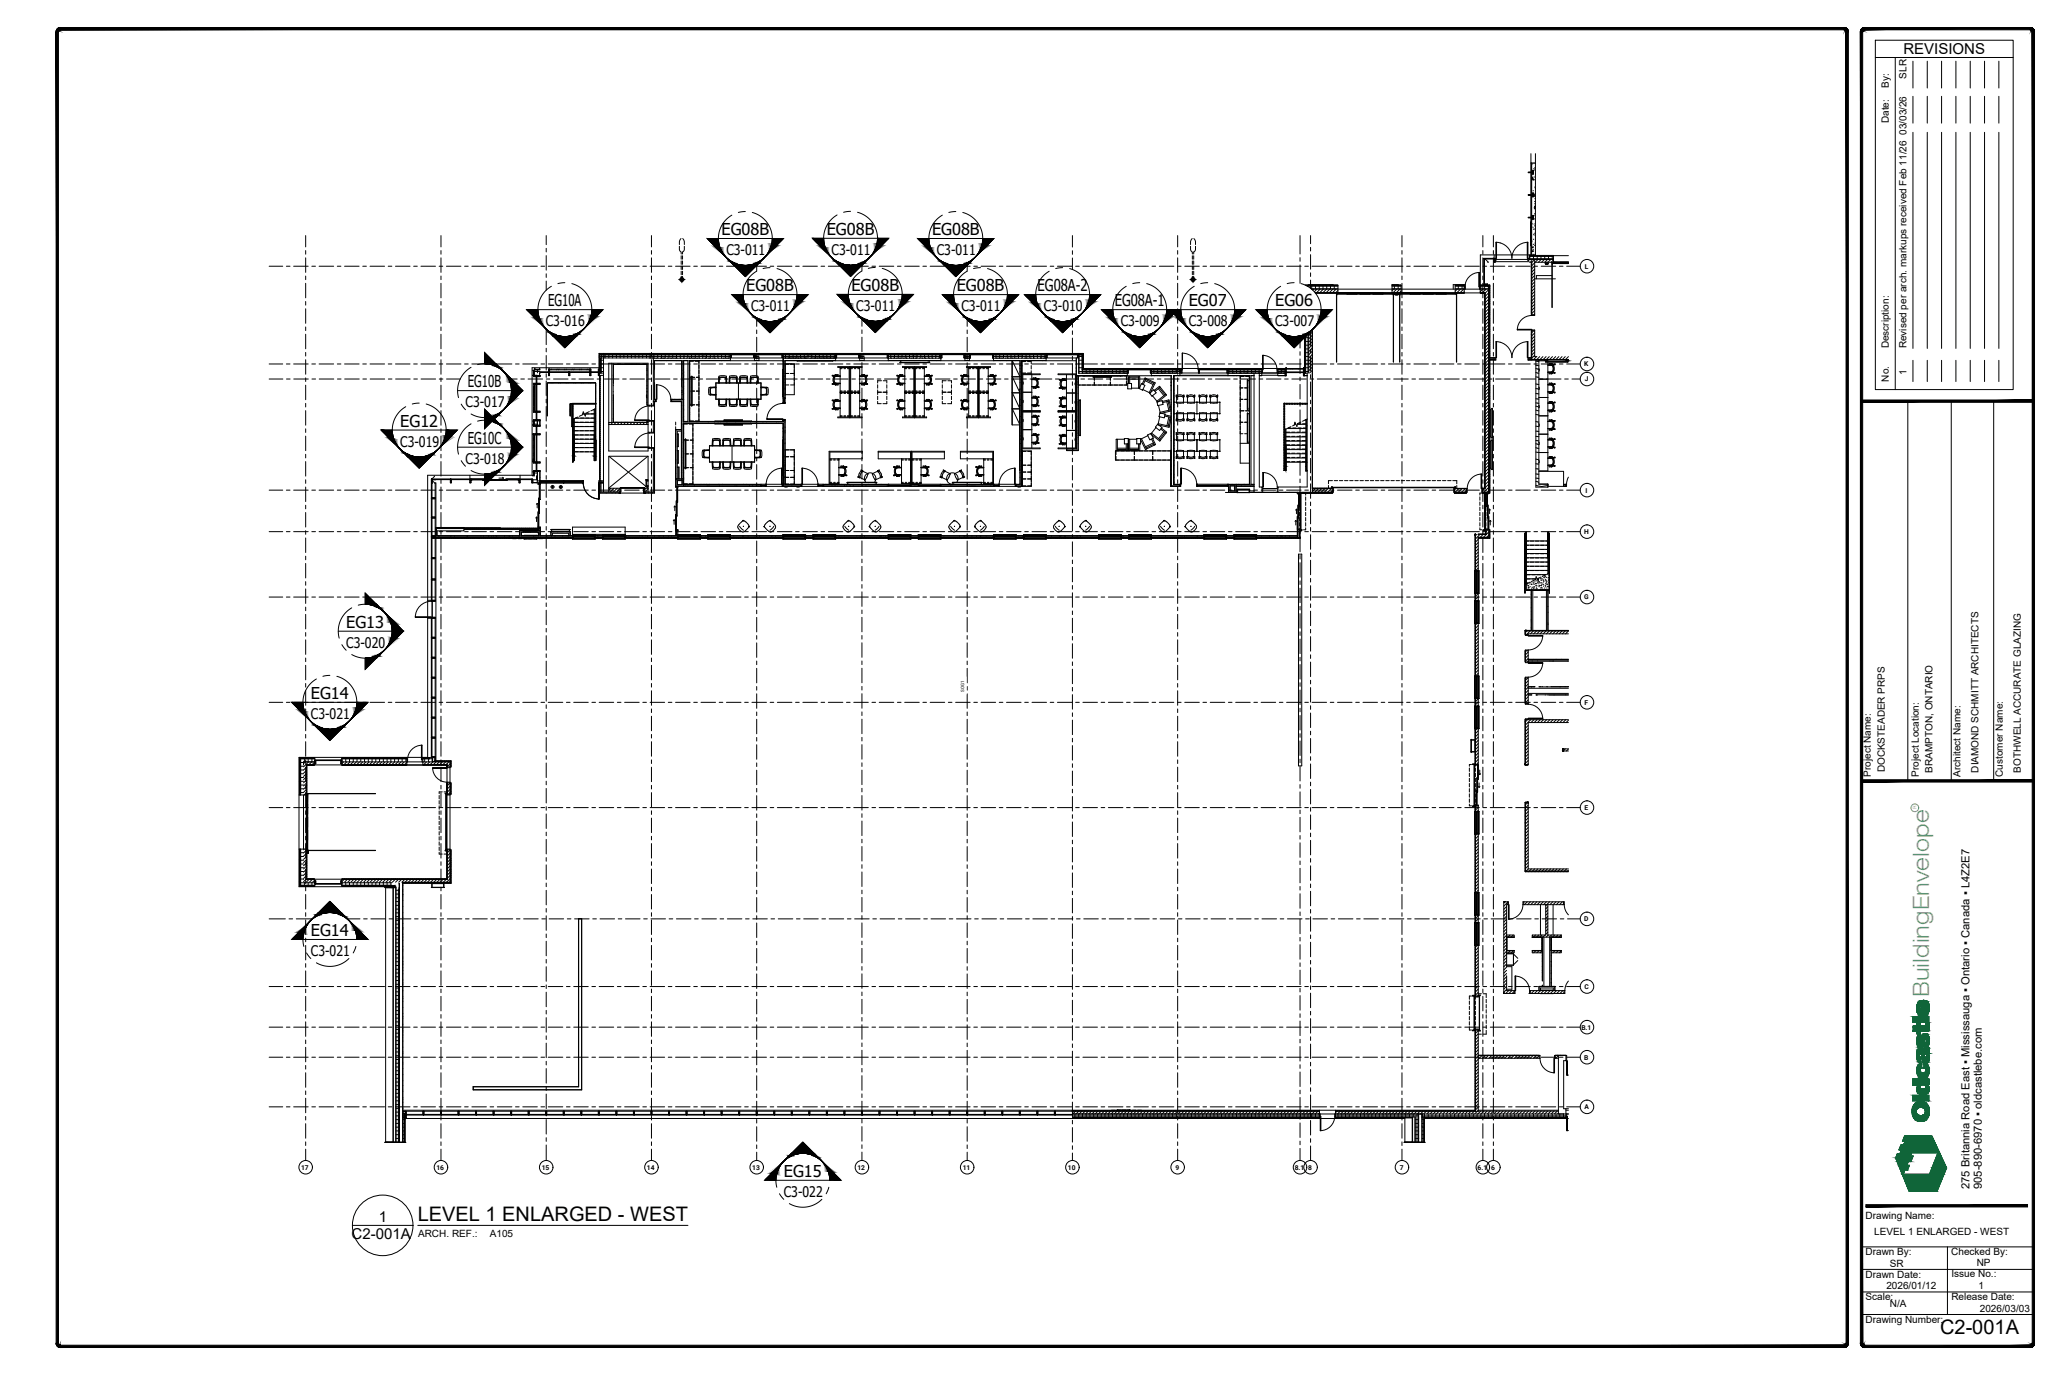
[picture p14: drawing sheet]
<svg xmlns="http://www.w3.org/2000/svg" width="914mm" height="610mm" viewBox="0 0 914 610" stroke-linecap="round" stroke-linejoin="round" font-family="sans-serif">
<defs><g id="words">
<text font-size="10" fill="#88c346" x="855.5" y="442" transform="rotate(-90 855.5 442)">BuildingEnvelope</text>
<g font-size="8.9">
<text x="185.3" y="541.4">LEVEL 1 ENLARGED - WEST</text>
<text x="860.3" y="591.3">C2-001A</text>
</g>
<g font-size="7.2">
<text x="320" y="104.2">EG08B</text>
<text x="366.6" y="104.2">EG08B</text>
<text x="413.3" y="104.2">EG08B</text>
<text x="330.9" y="129.1">EG08B</text>
<text x="377.6" y="129">EG08B</text>
<text x="424.3" y="129.1">EG08B</text>
<text x="460.1" y="129.1">EG08A-2</text>
<text x="243.1" y="135.8">EG10A</text>
<text x="494.3" y="135.8">EG08A-1</text>
<text x="527.2" y="135.8">EG07</text>
<text x="565.5" y="135.8">EG06</text>
<text x="207.5" y="171.7">EG10B</text>
<text x="177.5" y="189.2">EG12</text>
<text x="207.5" y="196.8">EG10C</text>
<text x="153.5" y="278.3">EG13</text>
<text x="137.9" y="309.9">EG14</text>
<text x="137.9" y="415">EG14</text>
<text x="347.6" y="521.8">EG15</text>
</g>
<g font-size="6.7">
<text x="844.1" y="24">REVISIONS</text>
<text x="168" y="541.6">1</text>
<text x="155.9" y="549.5">C2-001A</text>
</g>
<g font-size="6.5">
<text x="322.1" y="113.2">C3-011</text>
<text x="368.8" y="113.1">C3-011</text>
<text x="415.4" y="113.2">C3-011</text>
<text x="379.7" y="138">C3-011</text>
<text x="333.1" y="138.1">C3-011</text>
<text x="426.4" y="138.1">C3-011</text>
<text x="462.8" y="138.1">C3-010</text>
<text x="242.1" y="144.7">C3-016</text>
<text x="497" y="144.7">C3-009</text>
<text x="527.2" y="144.7">C3-008</text>
<text x="565.5" y="144.7">C3-007</text>
<text x="206.5" y="180.6">C3-017</text>
<text x="177.5" y="198.1">C3-019</text>
<text x="206.5" y="205.7">C3-018</text>
<text x="153.5" y="287.3">C3-020</text>
<text x="137.9" y="318.8">C3-021</text>
<text x="137.9" y="424">C3-021</text>
<text x="347.6" y="530.7">C3-022</text>
</g>
<g font-size="5">
<text x="873.4" y="527.2" transform="rotate(-90 873.4 527.2)">275 Britannia Road East ▪ Mississauga ▪ Ontario ▪ Canada ▪ L4Z2E7</text>
<text x="878.9" y="527.2" transform="rotate(-90 878.9 527.2)">905-890-6970 ▪ oldcastlebe.com</text>
</g>
<g font-size="4.4">
<text x="845.5" y="34.9" transform="rotate(-90 845.5 34.9)">SLR</text>
<text x="837.6" y="39" transform="rotate(-90 837.6 39)">By:</text>
<text x="837.6" y="54.6" transform="rotate(-90 837.6 54.6)">Date:</text>
<text x="845.5" y="59.8" transform="rotate(-90 845.5 59.8)">03/03/26</text>
<text x="837.6" y="154.5" transform="rotate(-90 837.6 154.5)">Description:</text>
<text x="845.5" y="154.5" transform="rotate(-90 845.5 154.5)">Revised per arch. markups received Feb 11/26</text>
<text x="845.5" y="166.3" transform="rotate(-90 845.5 166.3)">1</text>
<text x="837.6" y="169.2" transform="rotate(-90 837.6 169.2)">No.</text>
<text x="829.6" y="344.4" transform="rotate(-90 829.6 344.4)">Project Name:</text>
<text x="835.8" y="342.5" transform="rotate(-90 835.8 342.5)">DOCKSTEADER PRPS</text>
<text x="850.9" y="344.4" transform="rotate(-90 850.9 344.4)">Project Location:</text>
<text x="857" y="342.6" transform="rotate(-90 857 342.6)">BRAMPTON, ONTARIO</text>
<text x="869.4" y="344.4" transform="rotate(-90 869.4 344.4)">Architect Name:</text>
<text x="877.4" y="342.6" transform="rotate(-90 877.4 342.6)">DIAMOND SCHMITT ARCHITECTS</text>
<text x="888.2" y="344.4" transform="rotate(-90 888.2 344.4)">Customer Name:</text>
<text x="896.2" y="342.6" transform="rotate(-90 896.2 342.6)">BOTHWELL ACCURATE GLAZING</text>
<text x="827.3" y="540.6">Drawing Name:</text>
<text x="185.4" y="548.3">ARCH. REF.:</text>
<text x="217.2" y="548.3">A105</text>
<text x="831.1" y="547.4">LEVEL 1 ENLARGED - WEST</text>
<text x="827.3" y="556.4">Drawn By:</text>
<text x="865.3" y="556.5">Checked By:</text>
<text x="838" y="561.5">SR</text>
<text x="876.6" y="561.1">NP</text>
<text x="827.3" y="566.4">Drawn Date:</text>
<text x="865.4" y="566.3">Issue No.:</text>
<text x="836.5" y="571.5">2026/01/12</text>
<text x="877.3" y="571.3">1</text>
<text x="827.3" y="576.3">Scale:</text>
<text x="838.1" y="579.6">N/A</text>
<text x="865.4" y="576.4">Release Date:</text>
<text x="878" y="581.5">2026/03/03</text>
<text x="827.3" y="586.7">Drawing Number:</text>
</g>
<g font-size="3">
<text x="702.7" y="119.1">L</text>
<text x="702.6" y="162.4">K</text>
<text x="702.8" y="169.1">J</text>
<text x="703.1" y="218.4">I</text>
<text x="702.5" y="236.8">H</text>
<text x="702.6" y="265.8">G</text>
<text x="702.7" y="312.4">F</text>
<text x="702.7" y="359.1">E</text>
<text x="702.6" y="408.4">D</text>
<text x="702.6" y="438.4">C</text>
<text x="701.3" y="456.4">B.1</text>
<text x="702.6" y="469.8">B</text>
<text x="702.7" y="491.8">A</text>
<text x="133.6" y="518.6">17</text>
<text x="193.6" y="518.6">16</text>
<text x="240.2" y="518.6">15</text>
<text x="286.9" y="518.6">14</text>
<text x="333.6" y="518.6">13</text>
<text x="380.2" y="518.6">12</text>
<text x="426.9" y="518.6">11</text>
<text x="473.6" y="518.6">10</text>
<text x="521.2" y="518.6">9</text>
<text x="574.2" y="518.6">8.1</text>
<text x="580.1" y="518.6">8</text>
<text x="620.7" y="518.6">7</text>
<text x="655.2" y="518.6">6.1</text>
<text x="661.2" y="518.6">6</text>
</g>
<text font-size="2.1" fill="#88c346" x="849.8" y="358.8" transform="rotate(-90 849.8 358.8)">R</text>
<text font-size="2" x="427.6" y="306.7" transform="rotate(-90 427.6 306.7)">SOG1</text>
</g></defs>
<!-- layer: A-WALL-PATT -->
<g fill="none" stroke="#000" stroke-width=".44">
<path d="M679.2 79l.5-.5 .1 .7M679.2 79.1l.6 .1M679.3 79.8h-.1M679.5 72.6l.2 .1M679.6 79.6l.5-.2-.2 .4zM680.3 78.4l.1 .1M680.3 74.8h-.2M680.4 75.3l.1 .1M680.4 72.3l-.2 .1M680.5 79.7l.2 .1M680.6 74.3l.1 .2M680.9 77.1h.1"/>
<path d="M679.6 99.2l-.3 .1M679.6 96.3l.2 .1M679.7 96.8h-.3M679.9 87h-.2M680 86l.1 .4h-.4zM680 85.8l.2 .1M680 84.6h-.2M680.2 95.5l.2 .2M680.3 87l.1 .1M680.3 92.2l.5-.2-.1 .4zM680.4 99.3l-.2 .1M680.5 97l-.2 .1"/>
<path d="M680.5 91.5l.2 .1M680.5 82.9l.2 .2M680.6 94.7l-.2 .2M680.6 86.3l.1 .6-.6-.1zM680.7 92.5l-.2 .1M680.7 89.3l-.2 .1M680.7 90.2l-.1 .2M680.8 88l-.2 .1M680.9 81.3h.1M680.9 91.1l-.3 .4h.3M680.9 83.5l-.1 .1M680.9 85.7l-.2 .2"/>
<path d="M678.3 114.7h10.6M678.3 113.7v1.3M679 118.5l.1 .2M679 117.2h.1M679.1 118.1h.1M679.2 115l-.1 .1M679.2 106.8l.2 .1M679.3 109h-.1M679.4 109.6l.5-.2-.1 .4zM679.7 100.7l.2 .1M679.8 111.1l.1 .4h-.4zM679.9 112.8l-.2 .1"/>
<path d="M680 110.5l-.2 .2M680 113.7v1.3M680.1 108.3l-.2 .1M680.1 101.6l.2-.1-.2 .1M680.2 106l-.2 .2M680.2 112.7l.2 .1M680.2 104.1l.2 .2M680.2 103.8l-.1 .1M680.5 108.6l.1 .2M680.5 100.1l.2 .1M680.5 103.4l.2 .1M680.6 116.5l-1.3 1.3"/>
<path d="M680.6 117.9l-1.3 1.3M680.6 119.3l-1.3 1.3M680.6 115l-1.3 1.3M680.7 107.7l.1 .2M680.9 108.8h-.1M680.9 106.4h-.1M681.7 113.7v1.3M682 115l-1.2 1.3M683.3 113.7v1.3M683.5 115l-1.3 1.3M684.9 115l-1.3 1.3M685 113.7v1.3"/>
<path d="M686.3 115l-1.3 1.3M686.7 113.7v1.3M687.7 115l-1.3 1.3M688.4 113.7v1.3M688.9 115.2l-1.1 1.1M579.7 126.4h-.1M580 126.9v.1M580.5 126.4h.1M581.3 126.4h.1M581.5 128h11.8M581.7 126.9v1.3M582.2 126.4h-.1"/>
<path d="M582.6 128.2l-.5 .4M583 126.4h-.1M583.3 126.9v1.3M583.6 129.9h.1M584 128.2l-1.2 1.2M584.6 126.4h.1M585 126.9v1.3M585.4 128.2l-1.6 1.6M585.5 126.4h-.1M586.3 126.4h-.1M586.7 126.9v1.3M586.8 128.2l-1.6 1.7"/>
<path d="M587.1 126.4h.1M587.8 129.9h.1M587.9 126.4h.1M588.2 128.2l-1.6 1.6M588.3 126.9v1.3M589.6 126.4h-.1M589.7 128.2l-1.6 1.6M590 126.9v1.3M590.2 129.9h.1M590.4 126.4h.1M591.1 128.2l-1.6 1.6M591.2 126.4h.1"/>
<path d="M591.7 126.9v1.3M592.1 126.4h-.1M592.5 128.2l-1.6 1.6M592.9 126.4h-.1M593.3 128.8l-1 1M617.3 128h4M617.6 126.4h.1M617.9 128.2l-.6 .6M618.1 129.9h.1M618.3 126.9v1.3M619.1 129.9h-.1M619.3 126.4h-.1"/>
<path d="M619.4 128.2l-1.6 1.6M620 129.9h.1M620 126.9v1.3M620.1 126.4h.1M620.8 128.2l-1.6 1.6M620.9 126.4h.1M620.9 129.9h.1M621.3 129.1l-.7 .7M645.3 128h4M645.7 126.4h-.1M646.2 128.2l-.9 .9M646.4 129.9h.1"/>
<path d="M646.5 126.4h.1M646.7 126.9v1.3M647.3 129.9h.1M647.3 126.4h.1M647.6 128.2l-1.6 1.6M648.3 129.9h.1M648.4 126.9v1.3M649 126.4h-.1M649.1 128.2l-1.6 1.6M649.2 129.9h.1M649.3 129.4l-.4 .4M656.4 128h3.8"/>
<path d="M656.4 126.4h.1M656.7 126.9v1.3M656.8 129.9h-.1M657.1 129.9h.1M657.2 126.4h.1M657.5 128.2l-1.1 1.1M657.7 129.9h.1M658.2 129.9h.1M658.3 133.1l.1 .1M658.4 126.9v1.3M658.4 130.2h-.1M658.4 135.9h-.1"/>
<path d="M658.4 136.8h-.1M658.4 131.1l-.1 .1M658.4 132.1h-.1M658.4 134h-.1M658.4 134.9l-.1 .1M658.4 137.7l-.1 .1M658.4 138.7h-.1M658.4 139.6l-.1 .1M658.4 132.8v.1M658.4 138.5v.1M658.5 126.6l.1 .1M658.9 126.4h-.1"/>
<path d="M659 128.2l-1.6 1.6M659.6 126.8h.1M659.7 126.8v.1M659.7 126.4h.1M660 126.9v1.3M660.2 139.7l-1.6 1.6M660.2 135.5l-1.6 1.6M660.2 128.4l-1.6 1.6M660.2 129.8l-1.6 1.6M660.2 131.2l-1.6 1.6M660.2 132.7l-1.6 1.6M660.2 134.1l-1.6 1.6"/>
<path d="M660.2 136.9l-1.6 1.6M660.2 138.3l-1.6 1.6M660.5 126.4h.1M660.7 127.9l-.1 .1M660.7 132l-.1 .1M660.7 137.8l-.1 .1M660.7 129.6h-.1M660.7 131.2l-.1 .1M660.7 132.9h-.1M660.7 134.5l-.1 .1M660.7 136.2h-.1M660.7 139.5h-.1"/>
<path d="M660.7 127.1h-.1M660.7 128.7l-.1 .1M660.7 133.7h-.1M660.7 137h-.1M660.7 138.6l-.1 .1M679 133.4l.1 .1M679 133.9v.1M679.1 123.6h.1M679.1 131h.1M679.1 138.5h.1M679.1 122.2h.1M679.1 125.6h.1"/>
<path d="M679.1 129.7h.1M679.1 133h.1M679.1 137.1h.1M679.1 137.9l-.1 .1M679.1 125.4v.1M679.1 136.5v.1M680.6 120.7l-1.3 1.3M680.6 122.2l-1.3 1.2M680.6 123.6l-1.3 1.2M680.6 125l-1.3 1.2M680.6 126.4l-1.3 1.3M680.6 127.8l-1.3 1.3"/>
<path d="M680.6 129.2l-1.3 1.3M680.6 130.6l-1.3 1.3M680.6 132.1l-1.3 1.2M680.6 133.5l-1.3 1.2M680.6 134.9l-1.3 1.2M680.6 136.3l-1.3 1.3M680.6 137.7l-1.3 1.3M680.6 139.1l-.4 .4M266.3 159.7h1.3M266.7 158.7v6.7M267.8 158h20.1M268.3 157.4v1.3"/>
<path d="M270 157.4v1.3M271.7 157.4v1.3M273.3 157.4v1.3M275 157.4v1.3M276.7 157.4v1.3M278.3 157.4v1.3M280 157.4v1.3M281.7 157.4v1.3M283.3 157.4v1.3M285 157.4v1.3M286.7 157.4v1.3M289.9 158h21.3"/>
<path d="M290 157.4v1.3M290.4 158.7l-.1 .1M290.9 158.8h.3M291.7 157.4l.1 1.4M293 158.8h.2M293.1 159.9h.1M293.3 157.4v1.3M294 158.7v.1M294 158.8h-.1M294.3 158.8h.3M295 157.4v1.3M295.7 159.8l-.1 .1"/>
<path d="M296.1 158.7l-.1 .1M296.3 158.7l.1 .1M296.7 157.4v1.3M297.4 158.7l.1 .1M297.7 158.8h.2M298.3 157.4v1.3M298.9 158.7l-.1 .1M299.4 158.7l.1 .1M300 157.4l-.3 1.4M300.1 159.8v.1M300.2 158.7l.1 .1M301.2 159.8l-.1 .1"/>
<path d="M301.6 159.8h.1M301.7 157.4l-.1 1.4h.4M302.5 159.9h.1M303 158.7l.1 .1M303.3 157.4l.1 1.4M304.6 158.7l-.1 .1M305 157.4v1.3M305.7 158.8h.1M305.8 158.8h.3M305.8 158.7h.1M305.9 158.7l.1 .1M306.7 157.4v1.3"/>
<path d="M307.4 158.7l-.2 .1M307.9 158.8h.2M308.3 157.4v1.3M308.7 158.7l.1 .1M309.2 158.8h.3M309.5 159.8v.1M310 157.4v1.3M310.2 158.7l-.1 .1M311.5 158.7l.1 .1M312.6 158.8h.2M312.8 158.7l-.1 .1M313.1 158.7l-.1 .1"/>
<path d="M313.2 158h10.7M313.3 157.4v1.3M314.3 158.8h.1M314.3 158.7l.1 .1M314.5 159.8l-.1 .1M314.6 158.8h.3M315 157.4v1.3M315.9 158.7l-.1 .1M316.7 157.4l.2 1.4M317.2 158.7l.1 .1M318.3 157.4v1.3M318.7 158.7l-.1 .1"/>
<path d="M320 159.8l-.1 .1M320 157.4l.1 1.4M320.7 158.8h.3M321.5 159.8v.1M321.6 158.7l-.2 .1M321.7 157.4v1.3M322.1 158.7l.1 .1M322.8 158.7v.1M323.3 157.4v1.3M334.6 158.7l.1 .1M335.3 159.8v.1M335.9 158.8h-.3"/>
<path d="M347.2 158h10.7M347.3 159.9l-.1 .1M348.3 157.4v1.3M349.5 158.8h.1M349.8 158.7l-.1 .1M350 157.4v1.3M350.3 158.7h.1M350.5 158.8h.3M351.1 158.7l.1 .1M351.7 157.4v1.3M351.9 158.7l-.1 .1M352.7 158.7l.1 .1"/>
<path d="M353.3 157.4v1.3M354.2 158.8h-.2M355 157.4v1.3M355.5 158.7l-.1 .1M356.7 157.4v1.3M356.7 159.8v.1M356.8 158.7l.1 .1M357.3 158.8h.2M357.3 158.7l.1 .1M357.4 158.7l-.1 .1M358.3 158.7l-.1 .1M358.9 158.7v.1"/>
<path d="M359.1 159.8l-.1 .1M359.4 158.8h.2M359.6 158.7l.1 .1M359.9 158h10.7M360 157.4v1.3M361.2 158.7l-.2 .1M361.7 157.4l-.3 1.4M362.4 158.7l.1 .1M363.3 157.4v1.3M363.5 159.9h.1M364 158.7l-.1 .1M364.4 158.7v.1"/>
<path d="M364.5 159.8v.1M365 157.4v1.3M365.3 158.7l.4 .1M365.9 158.7h.1M366.1 159.8l-.1 .1M366.7 157.4v1.3M366.7 158.8h.1M366.8 158.7l-.1 .1M367.5 158.8h.2M368.1 158.7l.1 .1M368.3 158.7v.1M368.3 157.4v1.3"/>
<path d="M368.8 158.8h.3M369.6 158.7l-.1 .1M369.8 158.7l.1 .1M370 157.4v1.3M370.5 159.8v.1M382.2 158.7l.4 .1M393.9 158h10.7M394.3 159.8h-.1M395 157.4l.1 1.3M395.3 158.8h.2M396.4 158.7l.1 .1M396.5 158.7l-.1 .1"/>
<path d="M396.7 157.4v1.3M397.3 158.8h.2M397.8 159.8h.1M397.9 158.7l-.1 .1M398.3 157.4v1.3M398.6 158.8h.3M398.7 159.9h.1M398.9 159.9h.1M399.2 158.7l.1 .1M399.5 158.7l.1 .1M400 157.4v1.3M400.8 158.7l-.2 .1"/>
<path d="M401.1 158.7h.1M401.7 157.4v1.3M401.9 158.8h.1M402 158.7l.1 .1M402 158.8h.3M403.3 157.4v1.3M403.6 158.7l-.1 .1M404.1 158.8h.2M404.8 158.7l.2 .1M405 158.7l.1 .1M405 158.8h.1M405.7 159.8v.1"/>
<path d="M405.9 158.7h-.1M406.4 158.7l-.3 .1M406.6 158h10.6M406.7 157.4v1.3M407.2 159.8l.1 .1M407.7 158.7l.1 .1M408.1 159.9h.1M408.3 157.4v1.3M408.9 158.7l.1 .1M409.2 158.7l-.1 .1M410 157.4v1.3M410.2 158.8h.2"/>
<path d="M410.5 158.8h.1M410.5 158.7l.1 .1M411.1 159.8l.1 .1M411.7 157.4v1.3M412.1 158.7l-.1 .1M412.2 158.8h.2M412.2 159.8v.1M413.3 157.4l.1 1.4M413.5 158.8h.3M414.9 158.7l-.1 .1M415 157.4v1.3M415.1 159.8v.1"/>
<path d="M416.2 158.7l.1 .1M416.7 157.4v1.3M416.9 158.8h.3M428.4 158.8h.3M429 158.7l-.1 .1M429.3 158.7v.1M440.6 158h10.6M440.9 159.8v.1M441.7 157.4l-.1 1.3M442 158.8h.2M442.4 159.8l.1 .1M442.6 158.7v.1"/>
<path d="M443.2 158.7l-.1 .1M443.3 157.4l.3 1.4M443.5 159.9h.1M444.1 158.7l.1 .1M444.5 158.7l.1 .1M445 157.4v1.3M446 158.7l-.1 .1M446.3 159.8l.1 .1M446.7 157.4v1.3M446.7 158.8h.3M447.3 158.7l.1 .1M448.1 158.7l-.1 .1"/>
<path d="M448.3 157.4v1.3M448.8 158.7l.2 .1M449.6 158.7v.1M449.8 159.8h.1M450 157.4v1.3M450.1 158.7l.1 .1M450.3 159.8v.1M450.8 158.8h.2M451.7 158.7l-.1 .1M452.9 158.7l.1 .1M453.2 158h10.7M453.3 157.4v1.3"/>
<path d="M454.4 159.9h.1M454.5 158.7l-.1 .1M454.9 158.8h.2M455 157.4v1.3M455.1 158.7v.1M455.3 159.8l-.1 .1M455.8 158.7l.1 .1M456.7 157.4v1.3M456.8 159.8v.1M456.9 158.8h.2M457.3 158.7l-.1 .1M458.2 158.8h.3"/>
<path d="M458.3 157.4v1.3M458.6 158.7l.1 .1M460 157.4v1.3M460.2 158.7l-.2 .1M461.4 158.7h.1M461.4 158.7l.1 .1M461.7 157.4l.2 1.4M462.3 159.8l-.1 .1M462.9 158.8h.1M463 158.7l-.1 .1M463.3 157.4v1.3M463.7 158.8h.2"/>
<path d="M463.8 159.9h.1M478.5 158h1.3M478.5 159.7h1.3M579 158h1.3M579 149.7h1.3M579 151.4h1.3M579 153h1.3M579 154.7h1.3M579 156.4h1.3M579 159.7h1.3M579.1 148h1.2M580 147.5v17.9"/>
<path d="M580.6 147.2l-.3 .2M581.9 152.9l-1.6 1.6M581.9 147.2l-1.6 1.6M581.9 148.6l-1.6 1.6M581.9 150.1l-1.6 1.6M581.9 151.5l-1.6 1.6M581.9 154.3l-1.6 1.6M581.9 155.7l-1.6 1.6M581.9 157.1l-1.6 1.6M581.9 158.5l-1.6 1.6M581.9 160l-1.6 1.6M658.3 149.1l.1 .1"/>
<path d="M658.4 141.5l-.1 .1M658.4 147.2h-.1M658.4 152.8l-.1 .1M658.4 158.5h-.1M658.4 156.6h-.1M658.4 140.6h-.1M658.4 142.5h-.1M658.4 143.4h-.1M658.4 144.3l-.1 .1M658.4 145.3h-.1M658.4 146.2l-.1 .1M658.4 148.1l-.1 .1"/>
<path d="M658.4 150h-.1M658.4 150.9l-.1 .1M658.4 151.9h-.1M658.4 153.8h-.1M658.4 154.7l-.1 .1M658.4 155.7h-.1M658.4 159.4l-.1 .1M658.4 147.7v.1M658.4 157.5l-.1 .1M658.4 153.4v.1M660.2 141.1l-1.6 1.6M660.2 142.6l-1.6 1.6"/>
<path d="M660.2 145.4l-1.6 1.6M660.2 146.8l-1.6 1.6M660.2 151l-1.6 1.6M660.2 156.7l-1.6 1.6M660.2 159.5l-1.6 1.6M660.2 144l-1.6 1.6M660.2 148.2l-1.6 1.6M660.2 149.6l-1.6 1.6M660.2 152.5l-1.6 1.6M660.2 153.9l-1.6 1.6M660.2 155.3l-1.6 1.6M660.2 158.1l-1.6 1.6"/>
<path d="M660.7 143.6h-.1M660.7 147.7l-.1 .1M660.7 153.5h-.1M660.7 157.6l-.1 .1M660.7 141.1l-.1 .1M660.7 142.8h-.1M660.7 144.4l-.1 .1M660.7 146.1h-.1M660.7 149.4h-.1M660.7 151l-.1 .1M660.7 152.7h-.1M660.7 154.3l-.1 .1"/>
<path d="M660.7 156h-.1M660.7 141.9l-.1 .1M660.7 146.9h-.1M660.7 148.5l-.1 .1M660.7 151.8l-.1 .1M660.7 156.8h-.1M660.7 158.4l-.1 .1M660.8 159.5h.2M662.4 158.7v.1M662.8 159.5h.2M677.9 159.5h.1M678.4 158.8h.2"/>
<path d="M678.4 159.5l.1 .1M679 148.3l.1 .1M679.1 159.5h.2M679.1 147.9h.1M679.1 153.4h.1M679.1 152h.1M679.1 155.4h.1M679.1 149.7v.1M679.1 158.2l-.1 .1M679.1 152.8l-.1 .1M680.1 146.6l-.8 .9M680.6 157.5l-1.3 1.3"/>
<path d="M680.6 147.6l-1.3 1.3M680.6 149l-1.3 1.3M680.6 150.4l-1.3 1.3M680.6 151.8l-1.3 1.3M680.6 153.3l-1.3 1.2M680.6 154.7l-1.3 1.2M680.6 156.1l-1.3 1.3M681.4 158.1l-1.3 1.3M682.4 159.5v.1M682.8 158.1l-1.3 1.3M683.8 159.5v.1M684.2 158.1l-1.3 1.3"/>
<path d="M685.6 158.1l-1.2 1.3M686.3 159.6h.1M687 158.1l-1.2 1.3M688.5 158.1l-1.3 1.3M689.9 158.1l-1.3 1.3M691.3 158.1l-1.3 1.3M692.7 158.1l-1.3 1.3M693.2 159.5v.1M694.1 158.1l-1.3 1.3M694.9 159.5v.1M695.5 158.1l-1.2 1.3M266 175h.1"/>
<path d="M266 169.6h.1M266 175.9h.1M266 179.2l.1 .2M266 177.4l.1 .1M266 175.6l.1 .1M266 173.8l.1 .1M266 172l.1 .1M266 170.2l.1 .1M266 168.4l.1 .1M266 166.6l.1 .1M266 175l.1 .1M266 169.6l.1 .1"/>
<path d="M266 178.3l.1 .1M266 176.5l.1 .1M266 174.7l.1 .1M266 172.9l.1 .1M266 171.1l.1 .1M266 169.3l.1 .1M266 167.5l.1 .1M266 175.9l.1 .1M266.1 172.3v.1M266.1 177.7v.1M266.1 178.6v.1M266.1 176.8v.1"/>
<path d="M266.1 173.2v.1M266.1 171.4v.1M266.1 167.7v.2M266.1 179.5v.2M266.1 174.1v.1M266.1 170.5v.1M266.1 168.6v.2M266.1 166.8v.2M266.3 164.7h1.3M266.3 161.4h1.3M266.3 163h1.3M271.9 170.7h.1"/>
<path d="M271.9 166.6l.1 .2M272 177.5v.1M272 161.5h.2M272 168.9h.1M272 176.4h.1M272 163.5h.1M272 171h.1M272 178.4h.1M272 166.2h.1M272 173.7h.1M272 162.6v.1M272 175.1l-.1 .2"/>
<path d="M272 169.7v.1M274 161.5h.2M274.4 161.6h.1M274.4 161.5h.1M276 161.5h.3M280.1 161.5h.2M282.1 161.5h.3M283.5 161.5h.2M283.8 161.5h.1M284.7 161.6h.1M286.9 172.1v.2M286.9 161.5h.1"/>
<path d="M286.9 168.9h.1M286.9 176.4h.1M286.9 163.5h.1M286.9 171h.1M286.9 178.4h.1M286.9 166.2h.1M286.9 173.7h.1M287 164.1l-.1 .2M287 173.6l-.1 .1M287 168.2l-.1 .1M290 177.9h.1M290.2 171.1h.1"/>
<path d="M290.2 172.5l.1 .1M290.3 178.7l-.1 .1M290.3 163.8l-.1 .1M298.1 178.1h.1M298.2 177.1h.1M298.3 177l-.1 .1M298.3 177.1l.1 .1M299.1 177.1h.2M301.1 177.1h.2M302.2 179.7v.1M302.2 178.3h.1M302.3 164.9v.1"/>
<path d="M302.3 177.2h.1M302.3 166v.1M302.4 173.2v.1M302.4 174l-.1 .1M302.4 173.3l.1 .1M302.5 174.8h.1M302.5 160.1h.1M302.5 167.6h.1M302.5 175h.1M302.5 165.6h.1M302.5 173h.1M302.5 164.2h.1"/>
<path d="M302.5 171.7h.1M302.5 173.9l-.1 .1M302.5 168.4l-.1 .2M302.9 177.2h.1M303 178.4l.1 .2M303 179.7h.1M303.1 165l.1 .2M303.1 163.7h.1M303.1 163.3h.1M303.1 164.9h.1M303.1 172.3h.1M303.1 179.8h.1"/>
<path d="M303.1 162.2h.1M303.1 166.9h.1M303.1 169.6h.1M303.1 174.4h.1M303.1 177.1h.1M303.2 166.5v.1M303.2 171.2l-.1 .2M303.2 165.8l-.1 .1M305.8 164.1l-.1 .1M305.8 168.1l-.1 .1M305.8 164v.1M305.8 173.5v.3"/>
<path d="M305.8 161.5h.1M305.8 168.9h.1M305.8 176.4h.1M305.8 164.2h.1M305.8 171.7h.1M305.8 179.1h.1M305.8 166.2h.1M305.8 173.7h.1M305.8 168v.1M305.9 165.8h.1M305.9 166.6l-.1 .1M347.2 160.1h.2"/>
<path d="M347.2 167.6h.2M347.2 175h.2M347.2 165.6h.2M347.2 173h.2M347.2 164.2h.2M347.2 171.7h.2M347.2 167l.1 .1M347.3 174.7l-.1 .2M347.3 169.3l-.1 .2M347.3 169.3h.1M347.4 169.9v.2M348.1 164.9h.1"/>
<path d="M348.1 172.3h.1M348.1 162.2h.1M348.1 166.9h.1M348.1 169.6h.1M348.1 174.4h.1M348.1 160.3v.1M348.1 175.2v.1M348.1 172v.1M348.1 166.6v.1M348.1 172.6l.1 .1M452.3 164.9h.1M452.3 172.3h.1"/>
<path d="M452.3 179.8h.1M452.3 162.2h.1M452.3 166.9h.1M452.3 169.6h.1M452.3 174.4h.1M452.3 177.1h.1M452.3 163.4l.1 .1M452.3 162h.1M452.4 179.7v.1M452.4 164.9h.1M452.4 177h.1M452.4 162.1h.1"/>
<path d="M453 161.5h.1M453 168.9h.1M453 176.4h.1M453 160.1h.1M453 163.5h.1M453 167.6h.1M453 171h.1M453 175h.1M453 178.4h.1M453 170l.1 .2M453 173.2h.1M453.1 167.7l-.1 .1"/>
<path d="M453.1 162.1h.1M453.1 162.1l.1 .2M453.2 178.5h.1M453.2 174.2v.1M453.2 178.2v.1M477.2 172.3h.2M477.2 179.8h.2M477.2 168.9h.2M477.2 176.4h.2M477.2 170.3h.2M477.2 177.8h.2M477.2 179.5l.1 .1"/>
<path d="M477.2 164.9h.1M477.2 161.5h.1M477.2 169.2h.1M477.2 162.9h.1M477.2 166l.1 .1M477.2 160.4l.1 .1M477.2 164.6l.1 .2M477.3 163.3h.1M477.3 178.6l-.1 .1M477.3 173.1l-.1 .2M477.3 160.6v.1M477.3 161.3l-.1 .1"/>
<path d="M477.3 164.1l-.1 .1M477.4 171.5v.2M477.4 171.6l-.1 .2M477.4 179.7h.1M477.4 174.2h.1M478 166.5l-.1 .1M478.1 166.9h.1M478.1 169.6h.1M478.1 174.4h.1M478.1 177.1h.1M478.1 171.7h.1M478.1 179.1h.1"/>
<path d="M478.1 178.2l.1 .2M478.1 170.4v.1M478.2 179.7h.1M478.2 168.9l-.1 .2M478.5 164.7h19.4M478.5 161.4h1.3M478.5 163h1.3M478.5 163l-.1 .1M479.2 166.6h.1M480 164v1.4M481.7 164v1.4M481.8 165.4l-.1 .1"/>
<path d="M482.2 165.4l.1 .1M483.3 164v1.4M483.5 166.5l-.1 .1M484.6 165.4l-.1 .1M485 164l.2 1.5M486.7 164v1.4M487.4 165.4l-.1 .1M487.9 165.4l.1 .1M488.3 164v1.4M489.4 165.4l.1 .1M489.6 165.4l-.1 .1M490 164v1.4"/>
<path d="M490.3 165.4l-.1 .1M490.7 165.4l.1 .1M491.7 164v1.4M493.1 165.4l-.1 .1M493.3 164v1.4M493.5 165.4l.2 .1M495 164v1.4M495.1 165.4l-.1 .1M495.6 166.5v.1M495.9 165.4l-.1 .1M496.4 165.4l.1 .1M496.5 165.4h.1"/>
<path d="M496.7 164v1.4M496.8 166.5l-.1 .1M498.7 165.4l-.1 .1M498.8 165.4l.1 .1M499.2 165.4l.1 .1M510.6 164.7h10.6M510.6 165.4v.1M511.7 164v1.4M512 166.5v.1M512.9 165.4l-.1 .1M513.3 164l.2 1.5M513.9 165.4l-.1 .1"/>
<path d="M515 164v1.4M515.4 165.4v.1M515.6 166.5h-.1M515.7 165.4l-.1 .1M516.2 165.4l.1 .1M516.7 164v1.4M518.3 164v1.4M518.5 165.4l-.1 .1M519 165.4l.1 .1M519.3 169.6h.1M519.3 177.1h.1M519.3 171h.1"/>
<path d="M519.3 178.4h.1M519.3 173h.1M519.3 170.8h.1M519.4 179.3v.1M519.4 169.3l-.1 .2M520 164v1.4M520.4 179.8h.1M520.5 167.7l.1 .2M520.5 167.7h.1M520.5 179.5v.1M520.6 166.9h.1M520.6 174.4h.1"/>
<path d="M520.6 168.9h.1M520.6 176.4h.1M520.6 173h.1M520.6 175.4l-.1 .2M520.6 179.4l-.1 .1M520.6 178v.1M520.9 165.4l-.1 .1M521 166.5h.1M521.4 165.4l-.1 .1M521.8 165.4l.1 .1M522.6 166.5l-.1 .1M523.2 164.7h.5"/>
<path d="M523.3 164v1.4M546.6 164.7h12.9M546.7 164v1.4M546.8 165.4l-.1 .1M546.8 166.5v.1M547.2 166.5v.1M547.3 165.4l.1 .1M548.3 164v1.4M548.4 166.5l-.1 .1M549.7 165.4l-.1 .1M550 164v1.4M550.1 165.4l.1 .1"/>
<path d="M550.6 165.4v.1M551.7 164v1.4M552.5 165.4l-.1 .1M552.9 165.4l.2 .1M553 165.4h-.1M553.3 164v1.4M554.1 175.7v.1M554.1 172.9l-.1 .1M554.1 167.4l-.1 .2M555 164v1.4M555.3 165.4l-.1 .1M555.8 165.4l.1 .1"/>
<path d="M556.7 164v1.4M558.1 165.4l-.1 .1M558.3 164v1.4M558.4 165.4h.1M558.6 165.4l.1 .1M566.6 164.7h1.3M566.7 164v1.4M566.9 165.4v.1M567.1 165.4l.1 .1M567.2 166.5l-.1 .1M569.4 165.4h-.1M569.5 165.4l-.1 .1"/>
<path d="M578.4 165.4l.1 .1M578.5 166.5v.1M578.7 165.5h.1M578.8 165.4l-.1 .1M579 164.7h1.3M579 161.4h1.3M579 163h1.3M581.9 161.4l-1.6 1.6M581.9 162.8l-1.6 1.6M581.9 164.2l-1.1 1.2M658.4 172.6l-.1 .1M658.4 178.3h-.1"/>
<path d="M658.4 163.2h-.1M658.4 160.4h-.1M658.4 161.3l-.1 .1M658.4 162.3h-.1M658.4 164.1l-.1 .1M658.4 165.1h-.1M658.4 166l-.1 .1M658.4 167h-.1M658.4 167.9l-.1 .1M658.4 168.9h-.1M658.4 169.8h-.1M658.4 170.7l-.1 .1"/>
<path d="M658.4 171.7h-.1M658.4 173.6h-.1M658.4 174.5l-.1 .1M658.4 175.5h-.1M658.4 176.4h-.1M658.4 177.3l-.1 .1M658.4 179.2l-.1 .1M658.4 178.9v.1M658.4 177.5v.1M658.4 169.7v.1M658.4 164v.1M658.4 177.8h.1"/>
<path d="M658.4 162.9v.1M660.2 177.9l-1.6 1.6M660.2 179.3l-1.6 1.6M660.2 166.6l-1.6 1.6M660.2 168l-1.6 1.6M660.2 172.3l-1.6 1.6M660.2 160.9l-1.6 1.6M660.2 162.4l-1.6 1.6M660.2 163.8l-1.6 1.6M660.2 165.2l-1.6 1.6M660.2 169.4l-1.6 1.6M660.2 170.8l-1.6 1.6"/>
<path d="M660.2 173.7l-1.6 1.6M660.2 175.1l-1.6 1.6M660.2 176.5l-1.6 1.6M660.7 167.5l-.1 .1M660.7 160.9l-.1 .1M660.7 162.6h-.1M660.7 164.2l-.1 .1M660.7 165.9h-.1M660.7 169.2h-.1M660.7 170.8l-.1 .1M660.7 172.5h-.1M660.7 174.1l-.1 .1"/>
<path d="M660.7 175.8h-.1M660.7 177.4l-.1 .1M660.7 179.1h-.1M660.7 161.7l-.1 .1M660.7 163.4h-.1M660.7 166.7h-.1M660.7 168.3l-.1 .1M660.7 171.6l-.1 .1M660.7 173.3h-.1M660.7 176.6h-.1M660.7 178.2l-.1 .1M238.2 187.3l.2 .1"/>
<path d="M238.4 188.2l-.2 .1M239.5 186.6h.1M266 185.8h.1M266 180.4h.1M266 197.6h.1M266 192.2h.1M266 186.7h.1M266 199.1l.1 .2M266 197.3l.1 .2M266 195.5l.1 .1M266 193.7l.1 .1M266 191.9l.1 .1"/>
<path d="M266 190.1l.1 .1M266 188.3l.1 .1M266 186.5l.1 .1M266 184.7l.1 .1M266 182.8l.1 .2M266 181l.1 .2M266 185.9l.1 .1M266 180.4l.1 .2M266 198.2l.1 .2M266 196.4l.1 .1M266 194.6l.1 .1M266 192.8l.1 .1"/>
<path d="M266 191l.1 .1M266 189.2l.1 .1M266 187.4l.1 .1M266 185.6l.1 .1M266 183.8l.1 .1M266 181.9l.1 .2M266 180.1l.1 .2M266 197.6l.1 .2M266 192.2l.1 .1M266 186.8l.1 .1M266.1 196.7v.2M266.1 199.4v.2"/>
<path d="M266.1 194v.1M266.1 198.5v.2M266.1 194.9v.1M266.1 193.1v.1M266.1 191.3v.1M266.1 189.5v.1M266.1 187.7v.1M266.1 184v.2M266.1 182.2v.2M266.1 195.8v.1M266.1 190.4v.1M266.1 188.6v.1"/>
<path d="M266.1 184.9v.2M266.1 183.1v.2M266.1 181.3v.2M270.3 187.3l-.3 .4M271.8 187.3l-1 .9M271.9 185.6h.1M272 183.9h.1M272 185.9h.1M272 181.1h.1M272.8 187.3h.1M272.9 187.2v.1M273.2 187.3l-1 .9"/>
<path d="M273.3 187.2h.2M273.6 187.2h.1M274.6 187.3l-.9 .9M275.4 187.2h.2M276 187.3l-.9 .9M276.8 187.2v.1M277.6 187.2l-1.1 1M278.8 187.3l-.9 .9M280.2 187.3l-.9 .9M281.5 187.2h.2l-1 1M283.1 187.3l-1 .9M283.5 187.2h.2"/>
<path d="M284.5 187.3l-.9 .9M284.8 187.2h.3M285.9 187.3l-.9 .9M287.3 187.3l-.9 .9M290.2 188.8l.1 .1M299.7 194.9l-.1 .1M299.9 190.4v.2M301.5 190.5l-.1 .1M302.2 196l.1 .2M302.2 181.1l.1 .2M302.2 187.8v.1M302.3 182.3l-.1 .2"/>
<path d="M302.3 188.1l.1 .1M303 198.7l.1 .2M303 185.1v.1M303 200v.1M303 194.8l.2 .2M303.1 198.9h.1M303.1 194.7h.1M303.1 181.8h.1M303.1 184.5h.1M303.1 189.3h.1M303.1 192h.1M303.1 196.7h.1"/>
<path d="M303.1 199.4h.1M303.1 196.3l.1 .1M303.1 181.4l.1 .1M303.2 186.1l-.1 .1M303.2 195.6v.1M305.5 187.6h.1M305.7 180.4v.1M305.8 183v.1M305.8 183.9h.1M305.8 186.6h.1M305.8 181.1h.1M305.9 186.1h.1"/>
<path d="M305.9 182.9l-.1 .1M309.1 187.6h.1M309.9 187.7l.1 .1M311.4 186.8l-.1 .1M313.7 186.8v.1M314.1 187.6l-.1 .2M314.1 186.8l.1 .1M316.9 187.6l.1 .1M318.4 187.6l.1 .1M319.2 186.8v.1M319.3 187.7v.1M319.5 187.6v.2"/>
<path d="M320.8 186.8l-.1 .1M321.1 187.7l-.1 .1M321.2 186.8v.1M322.3 187.6l.1 .1M323.5 186.8l.1 .1M326.3 187.6l.1 .2M326.5 187.7v.1M326.6 186.8v.1M328.7 187.8h.1M330.2 186.8l-.1 .1M330.5 186.8l.1 .1M332.9 187.6l-.1 .1"/>
<path d="M332.9 186.9h.1M334.9 187.6h.1M338.3 187.7h-.1M338.4 187.6l-.1 .1M339.6 186.8l-.1 .1M339.9 187.7l-.1 .1M339.9 187.6v.1M344.2 187.6h.1M345.1 187.7l.1 .1M345.3 187.7v.1M346.8 187.8h.1M347.2 189.9h.2"/>
<path d="M347.2 197.4h.2M347.2 187.9h.2M347.2 195.4h.2M347.2 186.6h.2M347.2 194h.2M347.2 191.4h.1M347.2 198.2l.1 .1M347.3 189.6l-.1 .2M347.3 198.3l.1 .1M347.3 189.6h.1M347.4 199l-.1 .2M347.4 193.6l-.1 .1"/>
<path d="M347.4 192.1v.1M348.1 187.2h.1M348.1 194.7h.1M348.1 189.3h.1M348.1 192h.1M348.1 196.7h.1M348.1 199.4h.1M348.1 191.4l.1 .2M348.1 186.9v.1M348.1 196.3v.2M348.2 190.9l-.1 .2M348.2 189.5v.1"/>
<path d="M452.3 187.2h.1M452.3 194.7h.1M452.3 181.8h.1M452.3 184.5h.1M452.3 189.3h.1M452.3 192h.1M452.3 196.7h.1M452.3 199.4h.1M452.3 193.2l.1 .1M452.3 194.6l.1 .1M452.3 194.7v.1M452.4 193.2l-.1 .2"/>
<path d="M453 183.9h.1M453 191.3h.1M453 198.8h.1M453 182.5h.1M453 185.9h.1M453 189.9h.1M453 193.3h.1M453 197.4v.2M453 184.9l.1 .1M453 188.1h.1M453.1 186.4l.1 .2M453.1 192l-.1 .2"/>
<path d="M453.1 182.4l.1 .2M453.2 193.3v.1M453.2 190.5l-.1 .2M453.2 198.6h.1M453.2 183.7h.1M473.3 199v.1M473.6 199h.1M474.8 199.7l.1 .1M475.7 199h.1M476 199v.1M476 199.8h.1M476.8 199.7h.1"/>
<path d="M477.2 187.2h.2M477.2 194.7h.2M477.2 183.9h.2M477.2 191.3h.2M477.2 198.8h.2M477.2 185.2h.2M477.2 192.7h.2M477.2 194.4l.1 .1M477.3 193.5l-.1 .1M477.3 195.8l.1 .2M477.3 188l-.1 .2M477.4 191.9v.1"/>
<path d="M477.4 187.9v.1M477.4 194.6h.1M478.1 181.8h.1M478.1 184.5h.1M478.1 189.3h.1M478.1 192h.1M478.1 196.7h.1M478.1 199.4h.1M478.1 186.6h.1M478.1 194h.1M478.1 193.1l.1 .1M478.1 182.2v.1"/>
<path d="M478.1 190.8h.1M478.1 185.3v.1M519.3 184.5h.1M519.3 192h.1M519.3 199.4h.1M519.3 185.9h.1M519.3 193.3h.1M519.3 187.9h.1M519.3 195.4h.1M519.3 180.5h.1M519.3 187.3l.1 .1M519.3 191.1v.1"/>
<path d="M519.3 183.3l.1 .1M519.3 185.7h.1M519.4 194.2v.1M520.4 196l.1 .2M520.5 197.5l.1 .2M520.5 191.8l-.1 .1M520.5 182.6h.1M520.5 182.6l.1 .2M520.5 199.9h.1M520.6 181.8h.1M520.6 189.3h.1M520.6 196.7h.1"/>
<path d="M520.6 183.9h.1M520.6 191.3h.1M520.6 198.8h.1M520.6 187.9h.1M520.6 195.4h.1M520.6 180.5h.1M520.6 199v.1M520.6 184.8l-.1 .2M520.6 199.7l-.1 .2M520.6 194.3l-.1 .1M554 189.2l.1 .1M554.1 190.6v.1"/>
<path d="M554.1 187.8l-.1 .1M554.1 182.3l-.1 .2M658.4 183.9l-.1 .1M658.4 189.6h-.1M658.4 195.3h-.1M658.4 183h-.1M658.4 180.2h-.1M658.4 181.1l-.1 .1M658.4 182.1h-.1M658.4 184.9h-.1M658.4 185.8l-.1 .1M658.4 186.8h-.1"/>
<path d="M658.4 187.7l-.1 .1M658.4 188.7h-.1M658.4 190.5l-.1 .1M658.4 191.5h-.1M658.4 192.4l-.1 .1M658.4 193.4h-.1M658.4 194.3l-.1 .1M658.4 196.2h-.1M658.4 197.1l-.1 .1M658.4 198.1h-.1M658.4 199l-.1 .1M658.4 200h-.1"/>
<path d="M658.4 192.4h.1M660.2 180.7l-1.6 1.6M660.2 182.2l-1.6 1.6M660.2 183.6l-1.6 1.6M660.2 185l-1.6 1.6M660.2 186.4l-1.6 1.6M660.2 187.8l-1.6 1.6M660.2 189.2l-1.6 1.6M660.2 190.6l-1.6 1.6M660.2 192.1l-1.6 1.6M660.2 193.5l-1.6 1.6M660.2 194.9l-1.6 1.6"/>
<path d="M660.2 196.3l-1.6 1.6M660.2 197.7l-1.6 1.6M660.2 199.1l-1.6 1.6M660.7 187.3l-.1 .1M660.7 197.2l-.1 .1M660.7 180.7l-.1 .1M660.7 182.4h-.1M660.7 184l-.1 .1M660.7 185.7h-.1M660.7 189h-.1M660.7 190.6l-.1 .1M660.7 192.3h-.1"/>
<path d="M660.7 193.9l-.1 .1M660.7 195.6h-.1M660.7 198.9h-.1M660.7 181.5l-.1 .1M660.7 183.2h-.1M660.7 186.5h-.1M660.7 188.1l-.1 .1M660.7 191.4l-.1 .1M660.7 193.1h-.1M660.7 196.4h-.1M660.7 198l-.1 .1M236.3 213.9v.1"/>
<path d="M237.8 214h.1M238.2 213h.1M238.2 210.9h.1M238.2 212.7l.2 .1M238.2 209.9l.2 .1M238.4 210.8l-.2 .1M239.5 211.6h.1M266 208.5h.1M266 203h.1M266 211.8l.1 .1M266 210l.1 .1M266 208.2l.1 .1"/>
<path d="M266 206.4l.1 .1M266 204.6l.1 .1M266 202.8l.1 .1M266 201l.1 .1M266 212.7l.1 .1M266 210.9l.1 .1M266 209.1l.1 .1M266 207.3l.1 .1M266 205.5l.1 .1M266 203.7l.1 .1M266 201.9l.1 .1M266 200l.1 .2"/>
<path d="M266 208.5l.1 .1M266 203.1l.1 .1M266 214v.1M266 214.3h.1M266 215.7h.1M266 217.7h.1M266 213.9v.1M266.1 202.1v.2M266.1 204.9v.1M266.1 210.3v.1M266.1 213v.1M266.1 211.2v.1"/>
<path d="M266.1 209.4v.1M266.1 207.6v.1M266.1 205.8v.1M266.1 203.9v.2M266.1 200.3v.2M266.1 212.1v.1M266.1 206.7v.1M266.1 201.2v.2M266.8 213.3h.1M268.8 218.6h.1M270.9 216.5l-.9 .9M271.4 218.5v.1"/>
<path d="M272.3 216.5l-1.6 1.6M272.9 218.5l.1 .1M273.7 216.5l-1.6 1.6M275 216.6l-1.5 1.5M275 218l-.1 .1M286.4 216.5l-.7 .7M287.4 216.9l-1.2 1.2M287.6 218.5v.1M289.2 218.6h-.1M289.4 218.5h.1M290.2 202.2v.2M290.2 217.1v.2"/>
<path d="M290.2 206.3h.1M290.2 202h.1M290.2 216.8v.1M290.2 211.4h.1M290.2 203.7l.1 .1M299.6 203.8l.1 .1M299.7 209.8l-.1 .1M299.7 204.3l-.1 .2M299.9 212.3v.1M300.3 215.6h-.1M301 215.5v.1M302.2 209.5v.1"/>
<path d="M302.2 210.9l.1 .2M302.2 202.7v.1M302.3 212.4h.1M302.3 212.1l-.1 .2M302.3 206.6l-.1 .2M302.3 208.5h.1M302.4 205.2l-.1 .1M303 202.8h.1M303 209.6l.1 .2M303.1 209.4l-.1 .1M303.1 203.9l-.1 .2M303.1 202.1h.1"/>
<path d="M303.1 209.6h.1M303.1 204.2h.1M303.1 206.9h.1M303.1 211.6h.1M303.1 214.3h.1M303.2 202.4l-.1 .2M304 215.4l.1 .1M305.1 215.4l-.1 .1M305.2 214.7v.1M307.9 215.4l.1 .2M310.4 215.6h.1M310.9 214.7v.1"/>
<path d="M312.2 214.7h.1M313 214.8h.1M313.3 214.7v.1M313.6 215.5l-.1 .1M313.6 215.5h.1M314.3 215.6h.1M314.4 215.4h.1M314.6 214.7v.1M318.5 214.8h.1M318.8 214.7l-.1 .1M319.1 215.5l-.1 .1M319.1 215.5h.1"/>
<path d="M320.3 214.7v.1M320.6 215.6h.1M325.9 215.4h.1M326.7 215.5l.1 .1M329.7 214.7v.1M331 214.7v.1M332.4 215.4l-.1 .2M333.7 215.4l.1 .1M333.8 215.5v.1M335.3 215.4v.1M336.2 215.5v.1M347.2 204.9h.2"/>
<path d="M347.2 212.3h.2M347.2 202.8h.2M347.2 210.3h.2M347.2 201.5h.2M347.2 208.9h.2M347.2 206.3h.1M347.3 206l-.1 .1M347.3 214.6h.1M347.3 214.6l.1 .1M347.4 213.9l-.1 .2M347.4 208.4l-.1 .2M347.4 201.2h.1"/>
<path d="M348.1 202.1h.1M348.1 209.6h.1M348.1 204.2h.1M348.1 206.9h.1M348.1 211.6h.1M348.1 214.3h.1M348.1 206.3l.1 .2M348.1 205h.1M348.1 207.8l.1 .1M348.2 211.2l-.1 .2M348.2 205.8l-.1 .1M348.2 214.8h.1"/>
<path d="M348.5 214.7v.1M349.8 214.7v.1M351.2 215.4l-.1 .1M353.7 214.8h.1M366.2 214.7v.1M366.5 214.7l-.1 .1M368.9 215.4l.1 .2M370 215.4h.1M370.5 215.4v.1M371.4 215.5v.1M371.9 214.8h.1M373.2 214.7h.1"/>
<path d="M374.4 215.4l.1 .1M374.5 215.5v.1M374.6 215.5l-.1 .1M374.6 215.5h.1M375.5 215.4l-.1 .1M375.6 214.7v.1M377 215.5l-.1 .1M377 215.4v.1M378.3 215.4l.1 .2M380.8 215.6h.1M382.5 215.4l-.1 .2M382.6 214.7v.1"/>
<path d="M384 215.5l-.1 .1M385 214.7v.1M385.3 214.7l-.1 .1M388.9 214.8h.1M390.7 214.7v.1M392.3 214.8h-.1M393.4 215.4l-.1 .2M404 214.7v.1M404.1 215.4l.1 .2M405.7 215.4v.1M406.6 215.6h.1M417.8 214.7v.1"/>
<path d="M418.1 214.8h-.1M420.2 214.7v.1M421.6 215.4v.1M424.1 214.8h.1M427.5 214.7l-.1 .1M429.8 214.7v.1M430.1 215.5v.1M430.1 215.5h.1M431 215.4v.1M431.5 215.4v.1M432.4 215.5h.1M432.4 215.5v.1"/>
<path d="M435.3 214.7v.1M435.6 215.5v.1M436.6 214.7v.1M436.9 214.7l-.1 .1M437.1 215.6h.1M439.3 215.4l.1 .2M451.2 215.6h.1M452.3 202.1h.1M452.3 209.6h.1M452.3 204.2h.1M452.3 206.9h.1M452.3 211.6h.1"/>
<path d="M452.3 214.3h.1M452.3 208.1h.1M452.3 200.2h.1M452.4 209.6l-.1 .1M453 206.2h.1M453 213.7h.1M453 200.8h.1M453 204.9h.1M453 208.2h.1M453 212.3v.2M453 214.7v.1M453 201.2l.2 .2"/>
<path d="M453.1 206.9h.1M453.1 206.9l-.1 .2M453.2 213.7v.1M519.3 206.9h.1M519.3 214.3h.1M519.3 200.8h.1M519.3 208.2h.1M519.3 202.8h.1M519.3 210.3h.1M519.3 202.2l.1 .1M519.3 206v.1M519.4 215.4l-.1 .1"/>
<path d="M519.4 215.4h.1M519.4 214.5v.1M519.4 209.9l-.1 .2M519.4 208.6h.1M520.4 210.9l.1 .1M520.4 200.1h.1M520.6 204.2h.1M520.6 211.6h.1M520.6 206.2h.1M520.6 213.7h.1M520.6 202.8h.1M520.6 210.3h.1"/>
<path d="M520.6 213.9v.1M520.6 214.6l-.1 .2M521.6 215.6h.1M544.8 214.7h.1M545.9 218.2l-.1 .1M546.4 214.7l-.1 .1M548.1 218.3h.1M549.2 214.7v.1M550.4 215.4l.1 .2M551.6 214.7v.1M551.9 214.7l-.1 .1M552.1 215.6h.1"/>
<path d="M553.4 214.7v.1M554 204.1l.1 .1M554.1 202.6l-.1 .2M554.1 207h.1M554.1 212.1v.1M554.1 206.7v.1M554.3 215.5l.1 .1M560.6 218.2l.1 .1M564.7 218.2l-.1 .1M570 218.2l.1 .1M570.1 218.2v.1M571.7 218.2v.1"/>
<path d="M576.1 218.4h.2M576.5 218.7h.1M577.3 218.7h.1M578.2 218.7h-.1M579 218.7h-.1M579.8 218.7h-.1M581.5 218.7h-.1M582.3 218.7h-.1M582.5 216.5h-.1M583.1 218.7h.1M583.3 216.6l-1.3 1.3M583.4 216.5h.1"/>
<path d="M583.9 218.7h.1M584.4 216.5h-.1M584.7 216.6l-1.6 1.6M584.8 218.7h-.1M585.3 216.5h.1M585.4 216.5h.1M586.1 216.6l-1.6 1.6M586.3 216.5h-.1M586.4 218.7h.1M587.2 216.5h.1M587.2 218.7h.1M587.5 216.6l-1.6 1.6"/>
<path d="M587.8 216.5h.1M588.1 218.7h-.1M588.1 216.5h.1M588.9 218.7h-.1M588.9 216.6l-1.6 1.6M589.1 216.5h-.1M589.7 218.7h.1M590 216.5h.1M590.3 216.6l-1.6 1.6M591 217.4l-.8 .8M645.5 216.6l-.4 .4M645.6 216.5l-.1 .1"/>
<path d="M645.8 218.7h.1M646.5 216.5v.1M646.6 218.7h.1M646.9 216.6l-1.6 1.6M647.5 218.7h-.1M647.5 216.5l-.1 .1M648.3 218.7h-.1M648.4 216.5l-1.7 1.7M648.8 216.6h.1M649.1 218.7h-.1M649.4 216.5l-.1 .1M649.7 216.6l-1.6 1.6"/>
<path d="M650.3 216.5v.1M650.3 217.5l-.7 .7M657.8 216.5v.1M658.2 216.6h.1M658.2 216.6l-.8 .8M658.4 200.9l-.1 .1M658.4 215.1h-.1M658.4 216h-.1M658.4 210.3l-.1 .1M658.4 201.9h-.1M658.4 202.8h-.1M658.4 203.7l-.1 .1"/>
<path d="M658.4 204.7h-.1M658.4 205.6l-.1 .1M658.4 206.6h-.1M658.4 207.5l-.1 .1M658.4 208.5h-.1M658.4 209.4h-.1M658.4 211.3h-.1M658.4 212.2l-.1 .1M658.4 213.2h-.1M658.4 214.1l-.1 .1M658.4 208.7v.1M658.4 212.8h.1"/>
<path d="M658.4 209h.1M660.2 202l-1.6 1.6M660.2 203.4l-1.6 1.6M660.2 204.8l-1.6 1.6M660.2 206.2l-1.6 1.6M660.2 207.6l-1.6 1.6M660.2 214.7l-1.6 1.6M660.2 216.1l-2.2 2.1M660.2 217.5l-1.1 1.1M660.2 200.5l-1.6 1.6M660.2 209l-1.6 1.6M660.2 210.4l-1.6 1.6"/>
<path d="M660.2 211.9l-1.6 1.6M660.2 213.3l-1.6 1.6M660.7 201.3l-.1 .1M660.7 207.1l-.1 .1M660.7 211.2l-.1 .1M660.7 200.5l-.1 .1M660.7 202.2h-.1M660.7 203.8l-.1 .1M660.7 205.5h-.1M660.7 208.8h-.1M660.7 210.4l-.1 .1M660.7 212.1h-.1"/>
<path d="M660.7 213.7l-.1 .1M660.7 215.4h-.1M660.7 217l-.1 .1M660.7 203h-.1M660.7 206.3h-.1M660.7 207.9l-.1 .1M660.7 212.9h-.1M660.7 216.2h-.1M660.7 217.8l-.1 .1M192.6 238.6h.1M193.3 238.3l-.1 .2M193.3 234.7h.2"/>
<path d="M193.3 235.1l.2 .2M193.3 234.2l.2 .1M193.3 236.5h.2M193.3 235.6h.2M193.3 236.9l.2 .2M193.3 236l.2 .2M193.5 234.5l-.2 .1M193.5 236.3l-.2 .1M193.5 235.4l-.2 .1M193.5 237.2l-.2 .1M193.6 238.6h.1M193.9 234.2l.1 .1"/>
<path d="M194.3 234.2l-.1 .1M194.5 238.6h.1M194.5 237.5l-.1 .2M194.8 237.7h.1M194.9 234.2l-.1 .1M195.1 234.2l.2 .1M195.5 238.6h-.1M195.7 234.2l.2 .1M196.1 234.2l-.1 .1M196.4 238.6h.1M196.7 234.2l-.1 .1M196.9 234.2l.2 .1"/>
<path d="M197.4 238.6h-.1M197.5 234.2l.1 .1M197.6 234.3h.1M198 234.2l-.2 .1M198.3 238.6h.1M198.6 234.2l-.2 .1M198.7 234.2l.1 .1M198.8 234.3h.1M199.2 238.6h.1M199.4 234.2l.1 .1M199.8 234.2l-.2 .1M200 237.5l-.1 .2"/>
<path d="M200.2 238.6h.1M200.4 234.2l-.2 .1M200.6 234.2l.1 .1M201.1 238.6h.1M201.2 234.2v.1M201.2 234.3h.1M201.5 237.6v.1M201.6 234.2l-.2 .1M201.8 238.5l-.1 .1M202.1 238.6h-.1M202.2 234.2l-.1 .1M202.3 238.3h.1"/>
<path d="M202.4 234.2l.1 .1M202.7 238.3l-.1 .2M203 234.2v.1M203 238.6h.1M203 234.3h.1M203.1 238.4l.1 .1M203.2 238.5v.1M203.4 234.2l-.1 .1M203.9 234.3h.1M204 238.6h-.1M204 234.2l-.1 .1M204.2 234.2l.1 .1"/>
<path d="M204.8 234.2l.1 .1M204.9 238.6h.1M205 238.3h.1M205.2 234.2l-.1 .1M205.7 234.3h.1M205.9 238.6h-.1M206 234.2l.1 .1M206.6 234.2l.1 .1M206.8 238.6h.1M207 234.3h-.1M207 237.6l-.1 .1M207 234.2v.1"/>
<path d="M207.2 238.6h.1M207.3 237.5v.1M207.3 237.6l.1 .1M207.6 234.2l-.1 .1M207.7 238.6h.1M207.8 234.2l.1 .1M208.4 234.2l.1 .1M208.7 238.6h-.1M208.8 234.2l-.1 .1M209.4 234.2l-.1 .1M209.6 234.2l.1 .1M209.6 238.6h.1"/>
<path d="M210.1 238.3v.1M210.1 238.4l.1 .1M210.2 234.2l.1 .1M210.5 238.3h.1M210.6 238.6h-.1M210.6 234.2l-.1 .1M211.2 234.2l-.1 .1M211.4 234.2l.1 .1M211.5 238.6h.1M211.6 238.3l.1 .1M212 238.4h.1M212 234.2l.1 .1"/>
<path d="M212.1 238.3l-.1 .1M212.4 234.2l-.1 .1M212.4 238.6h.1M212.5 238.4l.1 .2M213 234.2l-.1 .1M213.2 234.2l.2 .1M213.3 237.6h.1M213.3 237.5v.1M213.4 238.6h-.1M213.8 234.2l.2 .1M214.2 234.2l-.1 .1M214.3 237.5l.1 .1"/>
<path d="M214.3 238.6h.1M214.4 237.6h.1M214.9 234.2l-.2 .1M215 234.2l.1 .1M215.1 234.3h.1M215.3 238.6h-.1M215.6 238.3v.1M215.6 238.4h.1M215.6 234.2l.2 .1M215.9 237.5h.1M216.1 234.2l-.2 .1M216.2 238.6h.1"/>
<path d="M216.7 234.2l-.2 .1M216.7 237.6h.1M216.7 237.6l.1 .1M216.9 234.2l.1 .1M217.2 238.6h-.1M217.5 234.2l.1 .1M217.9 234.2l-.2 .1M217.9 237.7h.1M218.1 238.6h.1M218.5 234.2l-.2 .1M218.7 234.2l.1 .1M218.7 237.6h.1"/>
<path d="M218.8 237.5l-.1 .1M219 238.6h.1M219.3 234.2v.1M219.3 234.3h.1M219.5 238.3l.1 .2M219.7 234.2l-.1 .1M219.8 237.5v.1M220 238.6h.1M220.3 234.2l-.1 .1M220.3 237.5l-.1 .2M220.4 238.6h.1M220.5 234.2v.1"/>
<path d="M220.5 234.3h.1M220.5 238.5v.1M220.6 238.4l-.1 .1M220.9 238.6h.1M221.1 234.2l.1 .1M221.5 238.3l-.1 .1M221.5 234.2l-.1 .1M221.9 238.6h-.1M221.9 238.5h.1M221.9 238.5l.1 .1M222 234.3h.1M222.1 234.2l-.1 .1"/>
<path d="M222.3 234.2l.1 .1M222.8 238.6h.1M222.9 234.2l.1 .1M223.2 234.3h.1M223.3 234.2l-.1 .1M223.7 237.5l.1 .1M223.8 238.6h-.1M223.9 234.2l-.1 .1M224.1 234.2l.1 .1M224.7 234.2l.1 .1M224.7 238.6h.1M225.1 234.3h-.1"/>
<path d="M225.1 234.2v.1M225.6 238.6h.1M225.7 234.2l-.1 .1M225.8 237.6l-.1 .1M225.8 237.5v.1M225.9 238.5v.1M225.9 234.2l.1 .1M226.1 238.5l-.1 .1M226.1 237.6l.1 .1M226.5 234.2l.1 .1M226.6 238.6h.1M226.9 234.2l-.1 .1"/>
<path d="M227.3 237.6v.1M227.5 234.2l-.1 .1M227.5 238.6h.1M227.6 238.6h.1M227.7 234.2l.1 .1M228.3 234.2l.1 .1M228.5 238.6h-.1M228.7 234.2l-.1 .1M229.3 234.2l-.1 .1M229.4 238.6h.1M229.5 234.2l.1 .1M230.1 237.7h.1"/>
<path d="M230.1 234.2l.2 .1M230.4 236.9h.1M230.4 238.6h-.1M230.4 236.3v.1M230.5 234.2l-.1 .1M230.8 238.3h.1M231.1 234.2l-.1 .1M231.2 237h.1M231.3 238.6h.1M231.3 234.2l.2 .1M231.9 234.2l.2 .1M232.1 237.5h.1"/>
<path d="M232.1 235.8l.1 .1M232.3 238.6h-.1M232.4 234.2l-.2 .1M233 234.2l-.2 .1M233 236h.1M233.1 234.2l.1 .1M233.2 238.6h.1M233.2 234.3h.1M233.7 234.2l.2 .1M233.8 235.9l-.1 .1M234.1 238.6h.1M234.2 234.2l-.2 .1"/>
<path d="M234.5 235.9l.1 .1M234.8 234.2l-.2 .1M235 234.2l.1 .1M235.1 238.6h-.1M235.3 236h.1M235.6 234.2v.1M235.6 234.3h.1M236 234.2l-.2 .1M236 238.6h.1M236.6 235.2l-.1 .1M236.6 234.2l-.2 .1M236.7 237.6v.1"/>
<path d="M236.8 234.2v.1M236.8 234.3h.1M237 238.6h-.1M237.2 235.1l.1 .2M237.4 234.2l.1 .1M237.5 238.3h.1M237.6 237.5h-.1M237.8 234.2l-.1 .1M237.9 238.6h.1M238.3 238.4l.1 .1M238.4 238.5v.1M238.4 234.2l-.1 .1"/>
<path d="M238.4 236h.1M238.6 234.2v.1M238.6 234.3h.1M238.7 235l.1 .2M238.8 237.4h.1M238.8 236h.1M238.8 235.2h.1M238.8 238.6h.1M238.9 236.6l-.1 .1M239.3 238.5v.1M239.4 238.4l-.1 .1M239.5 236.7h.1"/>
<path d="M239.8 238.6h-.1M240.7 238.6h.1M241.7 238.6h-.1M242.5 237.5l.1 .2M242.6 238.6h.1M243.6 238.6h-.1M244.3 236h.1M244.5 238.6h.1M244.6 237.5l-.1 .2M244.8 238.5v.1M244.9 238.4l-.1 .1M245.3 238.3v.1"/>
<path d="M245.3 238.4l.1 .1M245.4 238.6h.1M245.6 235.7v.1M246.1 237.6v.1M246.1 237.5v.1M246.4 238.5h.1M246.4 238.6h.1M246.8 238.3l.1 .1M247.2 235.8h-.1M247.3 238.6h.1M247.7 238.4l.1 .1M247.8 238.5v.1"/>
<path d="M248.3 238.6h-.1M249.2 238.6h.1M249.5 237.5l.1 .1M249.6 237.6h.1M250 235.7l.1 .1M250.2 238.6h-.1M250.8 238.3v.2M251.1 237.5h.1M251.1 238.6h.1M251.8 238.5v.1M251.9 237.6h.1M251.9 237.6l.1 .1"/>
<path d="M252 238.6h.1M252.8 236.4v.1M252.9 236.7l-.1 .2M253 238.6h.1M264.3 238.6h.1M264.9 237.5l-.1 .2M265.1 238.5v.1M265.2 238.4l-.1 .1M265.3 238.6h-.1M265.3 237.7h.1M266.2 238.6h-.1M267.1 238.6h.1"/>
<path d="M277.5 238.6h.1M277.7 237.5v.1M277.7 237.6l.1 .1M278.4 238.6h.1M279.4 238.6h.1M280.3 238.6h.1M280.5 238.3l.1 .2M281.3 238.6h-.1M281.6 238.5l-.1 .1M282 238.3l.1 .1M282.2 238.6h.1M282.5 238.3l-.1 .1"/>
<path d="M282.9 238.4v.1M282.9 238.5l.1 .1M283.2 238.6h-.1M283.7 237.5v.1M284 238.4l-.1 .1M284 238.3v.1M284.1 238.6h.1M284.7 237.5l.1 .1M284.8 237.6h.1M285.1 238.6h-.1M286 238.3v.1M286 238.6h.1"/>
<path d="M286 238.4v.1M286.3 237.5h.1M286.9 238.6h.1M287.1 237.6l.1 .1M287.9 238.6h-.1M288.8 238.6h.1M289.5 238.3l-.1 .2M289.8 238.6h-.1M289.9 238.3l.1 .2M290.2 237.5v.1M290.2 237.6h.1M290.7 238.6h.1"/>
<path d="M290.9 238.5v.1M291 238.4l-.1 .1M291.7 238.6h-.1M292.3 237.6l-.1 .1M292.3 237.6h.1M292.3 238.5h.1M292.3 238.5l.1 .1M292.6 238.6h-.1M293.1 237.5h.1M293.5 238.6h.1M294.1 237.5l.1 .2M294.5 238.6h-.1"/>
<path d="M295.4 238.6h.1M296.3 238.6h.1M296.4 238.6h-.1M296.5 237.6l.1 .1M297.3 238.6h.1M297.7 237.6v.1M298.2 238.6h.1M298.5 238.3h.1M299.2 238.6h.1M300.1 238.6h.1M300.3 238.5v.1M300.4 238.4l-.1 .1"/>
<path d="M311.1 237.5l-.1 .2M311.5 238.6h-.1M312.1 237.5h.1M312.4 238.6h.1M312.9 237.6l.1 .1M313.3 238.6h.1M324.6 238.6h.1M325.1 238.3l.1 .2M325.2 238.5h.1M325.4 237.5v.1M325.6 238.6h.1M326.5 238.6h.1"/>
<path d="M327 238.3v.1M327.5 238.6h-.1M327.5 238.5h.1M327.5 238.5l.1 .1M328.4 238.6h.1M328.6 238.3l-.1 .1M329.3 237.5l.1 .2M329.4 238.6h-.1M329.8 237.6h.1M329.9 237.5l-.1 .1M330.3 238.6h.1M331.2 238.6h.1"/>
<path d="M331.5 238.6h.1M331.7 237.6v.1M332.2 238.6h.1M333.1 238.6h.1M333.7 238.3h.1M334.1 238.6h-.1M334.4 237.7h.1M335 238.6h.1M335.3 237.5v.1M336 238.6h-.1M336.9 237.5l-.1 .2M336.9 238.6h.1"/>
<path d="M337.1 238.5v.1M337.9 238.6h-.1M338 238.3l-.1 .1M338.8 238.6h.1M339.7 238.6h.1M340.7 238.6h-.1M341.6 238.6h.1M342.3 237.6v.1M342.3 237.6h.1M342.6 238.6h-.1M342.6 238.5h.1M343 238.3l.1 .1"/>
<path d="M343.5 238.6h.1M343.9 237.6l-.1 .1M343.9 238.4l.1 .1M344 238.5v.1M344.5 238.6h-.1M345.4 238.6h.1M346.3 238.6h.1M357.5 237.6l.1 .1M357.6 238.6h.1M358.6 238.6h.1M359.5 238.6h.1M360.3 238.4l.1 .1"/>
<path d="M360.4 238.5v.1M360.5 238.6h-.1M370.9 238.6h-.1M371.8 238.6h.1M372.1 237.5l-.1 .2M372.7 238.6h.1M373.7 238.6h-.1M374.4 237.5v.1M374.6 238.6h.1M374.8 238.3l-.1 .2M375.6 238.6h-.1M376.5 238.6h.1"/>
<path d="M377.4 238.6h.1M378.2 238.3l.1 .1M378.4 238.6h.1M379.1 238.4l.1 .1M379.2 238.5v.1M379.3 238.6h.1M379.9 237.5v.1M380.2 238.4l-.1 .1M380.2 238.3v.1M380.3 238.6h-.1M381.2 238.6h.1M381.5 237.5l-.1 .2"/>
<path d="M381.7 238.4l-.1 .2M382.2 238.6h-.1M382.5 237.5h.1M383.1 238.6h.1M383.3 237.6h.1M383.3 237.6l.1 .1M384 238.6h.1M385 238.6h.1M385.9 238.6h.1M386.1 238.3v.1M386.1 238.4l.1 .1M386.9 238.6h-.1"/>
<path d="M387.1 238.5v.1M387.2 238.4l-.1 .1M387.6 238.3l.1 .1M387.7 238.4h.1M387.8 238.6h.1M388.5 238.5h.1M388.5 238.5l.1 .1M388.7 238.5h.1M388.7 238.5v.1M388.8 238.6h-.1M389.7 238.6h.1M390 237.7h.1"/>
<path d="M390.3 237.5l.1 .2M390.6 238.6h.1M390.8 237.6h.1M390.9 237.5l-.1 .1M391.5 238.3l.2 .2M391.6 238.6h.1M391.8 237.5l.1 .1M392.5 238.6h.1M392.7 237.6l.1 .1M393.5 238.6h-.1M393.5 238.3v.1M404.1 238.3v.1"/>
<path d="M404.8 238.6h.1M405.7 238.6h.1M405.9 238.5h.1M406 238.3l-.1 .2M406.7 238.6h-.1M417.7 237.5h.1M417.8 238.3h.1M418 238.6h.1M418.5 237.6l.1 .1M418.9 238.6h.1M419 237.5h.1M419.3 238.4h.1"/>
<path d="M419.3 238.3v.1M419.9 238.6h-.1M420.8 238.6h.1M421.3 238.3l.1 .2M421.4 238.5h.1M421.8 238.6h-.1M422.7 238.6h.1M422.8 238.3l.1 .1M422.9 238.4h.1M423.7 238.6h-.1M423.7 238.5h.1M423.7 238.5l.1 .1"/>
<path d="M424.6 238.6h.1M424.8 238.4l-.1 .1M424.8 238.3v.1M425.5 237.5l.1 .2M425.5 238.6h.1M426.3 238.5h-.1M426.4 238.4l-.1 .1M426.5 238.6h-.1M426.7 238.3l.1 .1M426.8 238.4l.1 .1M427 237.5l.1 .1M427.4 238.6h.1"/>
<path d="M427.6 237.5l-.1 .2M427.9 237.6l.1 .1M428.4 238.6h-.1M429.3 238.6h.1M430.2 238.6h.1M430.7 238.4l.1 .1M430.8 238.5v.1M431 237.5l.1 .1M431.2 238.6h.1M432.1 238.6h.1M433 237.6v.1M433.1 237.5l-.1 .1"/>
<path d="M433.1 238.6h-.1M433.1 238.5v.1M434 238.6h.1M434.6 237.6v.1M434.8 238.6h.1M434.9 237.5l.1 .2M435 238.6h-.1M435.7 238.4v.1M435.8 238.3l-.1 .1M435.9 238.6h.1M436.8 238.6h.1M437.3 237.7h.1"/>
<path d="M437.8 238.6h.1M438.1 238.3h.1M438.7 238.6h.1M439.3 238.3v.1M439.7 238.6h-.1M440 237.7h.1M451 238.6h.1M451.9 237.5l-.1 .1M451.9 238.6h.1M452.9 237.5v.1M452.9 238.6h-.1M453.4 237.6l-.1 .1"/>
<path d="M453.4 237.5v.1M453.6 238.5v.1M453.7 238.5h-.1M453.7 237.6l.1 .1M453.8 238.6h.1M463.9 238.3h.1M464.2 238.6h.1M465.1 238.6h.1M465.2 237.5h-.1M465.9 238.4l.1 .1M466 238.5v.1M466.1 238.6h-.1"/>
<path d="M466.2 237.5l.1 .2M467 238.6h.1M468 238.6h-.1M468.3 238.5v.1M468.9 238.6h.1M469.8 237.6l-.1 .1M469.8 238.6h.1M470.1 237.5l.1 .2M470.7 237.5l-.1 .1M470.8 238.6h.1M471.7 238.6h.1M472.2 237.5l-.1 .2"/>
<path d="M472.4 238.5v.1M472.5 238.4l-.1 .1M472.5 237.7h.1M472.7 238.6h-.1M473.3 238.3h.1M473.6 238.6h.1M474.5 238.3v.1M474.6 238.6h-.1M475.5 238.6h.1M476.5 238.6h-.1M477.4 238.6h.1M477.7 237.5l-.1 .2"/>
<path d="M477.9 238.5l-.1 .1M477.9 238.4v.1M478.3 238.6h.1M478.7 237.5h.1M479.2 237.6l-.1 .1M479.2 237.6h.1M479.3 238.6h-.1M479.5 238.5l-.1 .1M480.2 238.6h.1M481.2 238.6h-.1M482.1 238.6h.1M483 238.6h.1"/>
<path d="M483.8 238.3l.1 .1M483.9 238.4h.1M484 238.6h.1M484.7 238.5l.1 .1M484.9 238.6h.1M485.9 238.6h-.1M486.8 238.6h.1M497.2 238.5h.1M497.3 238.5h.1M497.4 237.5l.1 .1M497.5 237.6h.1M498 237.5l-.1 .2"/>
<path d="M498.1 238.6h.1M498.2 238.5v.1M498.3 238.4l-.1 .1M498.3 237.7h.1M499.1 238.6h-.1M500 238.6h.1M511.3 238.6h.1M512.3 238.6h-.1M513.2 238.6h.1M513.9 237.5h.1M514.2 238.6h-.1M514.6 238.5v.1"/>
<path d="M514.7 238.5h-.1M515.1 238.6h.1M515.2 237.5h.1M515.5 238.4h.1M515.5 238.3v.1M516 238.6h.1M516.7 237.6h.1M516.8 237.5l-.1 .1M517 238.6h.1M517.1 238.3l-.1 .2M517.9 238.6h.1M518.9 238.6h-.1"/>
<path d="M519 238.3l.1 .1M519.1 238.4h.1M519.8 238.6h.1M519.9 238.5h.1M519.9 238.5l.1 .1M520.8 238.6h-.1M521.7 238.6h.1M522.6 238.4l-.2 .2M522.6 238.6h.1M523.3 237.5v.1M523.6 238.6h.1M524.1 238.5l-.1 .1"/>
<path d="M524.1 237.6l.1 .1M524.5 238.6h.1M525.3 237.6v.1M525.5 238.6h-.1M526.1 238.3h.1M526.2 237.5l-.1 .1M526.4 238.6h.1M526.9 238.4l.1 .2M527.4 238.6h-.1M528.3 238.6h.1M528.4 238.3l.1 .1M528.5 238.4v.1"/>
<path d="M528.8 238.3h.1M529.3 238.6h-.1M529.3 238.5l.1 .1M530.2 238.6h.1M530.8 237.6v.1M531.1 237.5l.1 .2M531.1 238.6h.1M532.1 238.6h-.1M532.4 238.3l.1 .2M532.5 238.5h.1M532.6 237.5l.1 .1M532.7 237.6h.1"/>
<path d="M533 238.6h.1M533.4 238.5v.1M533.5 238.4l-.1 .1M533.5 237.7h.1M544.1 237.6v.1M544.2 237.5l-.1 .1M544.3 238.6h.1M544.8 238.3l.1 .1M545.3 238.6h-.1M546.2 238.6h.1M547.2 238.6h-.1M557.5 238.6h.1"/>
<path d="M558.5 237.5v.1M558.5 238.6h-.1M559.3 237.6l.1 .1M559.4 238.6h.1M560.1 238.3v.1M560.4 238.6h-.1M561.3 238.3h.1M561.3 238.6h.1M561.6 238.4v.1M561.7 238.3l-.1 .1M562.1 238.4l.1 .1M562.2 238.5v.1"/>
<path d="M562.3 238.6h-.1M562.9 237.5v.1M563.2 238.6h.1M563.6 238.3l.1 .2M564.1 238.6h.1M564.5 238.5l.1 .1M565.1 238.6h-.1M566 238.6h.1M566.3 237.5v.1M566.3 237.6l.1 .1M567 238.6h-.1M567.6 238.4l.1 .1"/>
<path d="M567.7 238.5v.1M567.8 237.5l.1 .1M567.9 238.6h.1M568.4 237.5l-.1 .2M568.7 237.7h.1M568.8 238.6h.1M569.8 238.6h.1M569.9 237.6v.1M570.2 238.5l-.1 .1M570.2 238.5h.1M570.7 238.6h.1M571 238.4h.1"/>
<path d="M571.1 238.3l-.1 .1M571.5 238.4l.1 .1M571.6 238.5v.1M571.7 238.6h-.1M571.8 237.5l.1 .2M572.6 238.6h.1M573.6 238.6h-.1M574.5 238.6h.1M575.4 237.6l-.1 .2M575.4 236.3h.1M575.4 237.6h.1M575.4 236.7h.1"/>
<path d="M575.4 238.6h.1M575.5 236.1l-.1 .2M575.6 238.5v.1M576.1 237.4h.2M576.2 234.9l-.1 .1M576.2 235.7l.1 .2M576.4 235.9l-.1 .1M576.4 238.6h.1M654.2 237.4h.1M654.2 237.1v.1M654.2 238.1h.1M654.2 239v.1"/>
<path d="M654.2 240h.1M654.2 239.4h.1M654.3 237.8l-.1 .1M654.9 236.9l-.6 .6M655.5 239.1l-1.2 1.3M655.6 238.6h-.1M656.3 236.9l-2 2.1M656.4 236.8v.1M657.2 238.6h.1M657.4 236.8l-.1 .1M657.7 236.9l-1.2 1.3M658 236.9h-.1"/>
<path d="M658.1 238.6h-.1M658.3 236.8v.1M658.9 236.7h.1M658.9 235.3h.1M658.9 236.2l-.1 .1M658.9 238.6h-.1M658.9 236.5v.1M659.7 238.6h.1M659.8 234.9l-.9 .8M660.2 235.9l-2.3 2.3M660.2 237.3l-.9 .9M660.5 238.6h.1"/>
<path d="M660.7 236.8l-.1 .1M660.7 235.2h-.1M660.7 238.5h-.1M660.7 236h-.1M660.7 237.6l-.1 .1M654.2 240.9h.1M654.2 242.8h.1M654.2 243.7v.1M654.2 244.7h.1M654.2 245.6h.1M654.2 246.6h.1M654.2 248.4v.1"/>
<path d="M654.2 249.4h.1M654.2 250.3v.1M654.2 251.3h.1M654.2 252.2v.1M654.2 244.8h.1M654.2 242.1h.1M654.2 246.8h.1M654.2 249.6h.1M654.2 240.8l.1 .1M654.2 244.9h.1M654.3 252.7l-.1 .1M655.5 240.5l-1.3 1.4"/>
<path d="M655.5 241.9l-1.3 1.4M655.5 243.4l-1.2 1.2M655.5 244.8l-1.2 1.2M655.5 246.2l-1.3 1.3M655.5 247.6l-1.2 1.3M655.5 249l-1.2 1.3M655.5 250.4l-1.2 1.3M655.5 251.8l-1.2 1.2M654.2 263.5v.1M654.2 265.4v.1M654.2 266.4h.1M654.2 276.7v.1"/>
<path d="M654.2 277.7h.1M654.2 279.6h.1M654.2 264.5h.1M654.2 276.6h.1M654.2 279.4h.1M655 276.4l-.7 .7M655.5 263.1l-1.3 1.4M655.5 264.6l-1.2 1.2M655.5 266l-.4 .4M655.5 277.3l-1.3 1.4M655.5 278.7l-1.2 1.3M676.6 279.5v.1"/>
<path d="M677.1 279.7l-.7 .7M678.5 279.7l-1.6 1.7M678.7 279.5h.1M679 278.3h.1M679 263.4h.1M679 265.4h.1M679 275.7l.1 .1M679.1 272.6h.1M679.1 271.2h.1M679.1 274.6h.1M679.1 278.7h.1M679.1 265.1h.1"/>
<path d="M679.1 263.8h.1M679.1 267.2h.1M679.1 274.8l-.1 .1M679.1 269.3l-.1 .2M679.1 268h.1M680 279.7l-1.3 1.3M681.4 279.7l-1.3 1.3M682.8 279.7l-1.3 1.3M683.3 279.6h.1M684.2 279.5h.1M684.2 279.7l-1.3 1.3M685.6 279.7l-1.3 1.3"/>
<path d="M685.7 279.5v.1M686.4 276.2l.1 .1M686.4 268.8v.1M686.5 276.8l-.1 .1M686.5 271.4v.1M686.5 261.9l-.1 .2M687 279.7l-1.2 1.3M688.4 279.7l-1.2 1.3M689.9 279.7l-1.3 1.3M691.2 279.5v.1M691.3 279.7l-1.3 1.3M692.7 279.7l-1.3 1.3"/>
<path d="M692.8 279.5l-.1 .1M694.1 279.7l-1.3 1.3M694.5 279.5h.1M695.4 279.5v.1M695.5 279.7l-1.3 1.3M654.2 280.5h.1M654.2 281.4v.1M654.2 282.4h.1M654.2 283.3v.1M654.2 285.2v.1M654.2 286.2h.1M654.2 287.1h.1"/>
<path d="M654.2 288v.1M654.2 289h.1M654.2 290.9h.1M654.2 291.8v.1M654.2 292.8h.1M654.2 293.7h.1M654.2 294.6v.1M654.2 296.5v.1M654.2 298.4v.1M654.2 299.4h.1M654.2 282.1h.1M654.2 289.5h.1"/>
<path d="M654.2 297h.1M654.2 284.1h.1M654.2 286.8h.1M654.2 291.6h.1M654.2 294.3h.1M654.2 299h.1M654.2 280.1h.1M654.2 286.9h.1M654.2 289.4h.1M654.3 297.4l-.1 .1M654.3 282.5l-.1 .1M655.5 280.1l-1.2 1.3"/>
<path d="M655.5 281.5l-1.2 1.3M655.5 283l-1.3 1.3M655.5 284.4l-1.2 1.2M655.5 285.8l-1.2 1.2M655.5 287.2l-1.2 1.3M655.5 288.6l-1.3 1.4M655.5 290l-1.2 1.3M655.5 291.4l-1.2 1.3M655.5 292.9l-1.2 1.2M655.5 294.3l-1.3 1.3M655.5 295.7l-1.2 1.2M655.5 297.1l-1.2 1.3"/>
<path d="M655.5 298.5l-1.2 1.2M676.4 280.7h.1M676.4 290.2h.1M676.8 288.5l-.4 .4M677.7 291.9l-1.3 1.3M677.7 293.3l-.1 .1M677.7 289.1l-1.3 1.2M677.7 290.5l-1.3 1.3M678.3 292.3v.1M679.5 293l-.1 .1M680 292.3l.1 .1M681.9 293h-.1"/>
<path d="M683.8 292.3v.1M684 292.4h.1M687.3 293v.1M688.3 293v.1M688.9 293l-.1 .1M690.1 292.3h.1M692.5 292.3l.1 .1M695.3 293l.1 .1M654.2 312.6h.1M654.2 309.7v.1M654.2 310.7h.1M654.2 311.6v.1"/>
<path d="M654.2 311.9h.1M654.2 311.2l.1 .1M655.5 309.8l-1.2 1.3M655.5 312.7l-.4 .3M655.5 311.2l-1.2 1.3M676.3 319.7h.1M676.3 305.2v.1M676.4 303.1h.1M676.4 310.5h.1M676.4 301.7h.1M676.4 305.1h.1M676.4 309.2h.1"/>
<path d="M676.4 302.2v.1M676.4 303.8l-.1 .1M677.5 319l-1.1 1M677.5 300.6l-1.1 1.1M677.7 301.8l-1.3 1.3M677.7 303.2l-1.3 1.3M677.7 304.6l-1.3 1.3M677.7 306l-1.3 1.3M677.7 307.5l-1.3 1.2M677.7 308.9l-1.3 1.2M677.7 310.3l-1.3 1.3M677.7 311.7l-.2 .2"/>
<path d="M678.4 304.4h.1M678.8 319.1l-2.4 2.4M679 308h.1M679.1 304.4h.2M679.1 304.5h.1M679.3 304.5h.1M680 304.4l-.1 .1M680.2 319.1l-1.2 1.2M680.4 304.4h.2M681.3 308l.1 .1M681.6 319.1l-1.2 1.2M683 319.1l-1.2 1.2"/>
<path d="M683.8 304.4h.2M684.5 319.1l-1.3 1.2M685.2 308.1h.1M685.8 304.4h.3M685.9 319.1l-1.3 1.2M686.3 304.4v.1M686.5 308l-.1 .1M687.3 319.1l-1.3 1.2M687.8 304.4h.3M688.7 319.1l-1.3 1.2M690.1 319.1l-1.2 1.2M691.5 319.1l-1.2 1.2"/>
<path d="M691.7 304.4l.1 .1M691.9 304.4h.3M692.9 319.1l-1.2 1.2M694 304.4h.2M694.3 308h.1M694.4 319.1l-1.3 1.2M695.3 304.4h.2M695.5 319.3l-1 1M132.8 338.9v.1M132.8 337.3h.1M132.8 339.8h.1M132.8 338.1v.1"/>
<path d="M133.3 338h1.3M133.3 339.7h1.3M133.3 336.4v16M133.3 336h.1M134.2 336h-.1M135 336.4v1.4M135.4 337.8l-.8 .8M135.8 336h-.1M135.9 339.6h.1M136 339.5h.1M136.4 339.2h-.1M136.6 336h.1"/>
<path d="M136.7 336.4v1.4M136.8 337.8l-2.2 2.2M137.3 339.2h.1M137.5 336h-.1M138.2 337.8l-1.2 1.3M138.3 339.2h-.1M138.3 336h-.1M138.3 336.4v1.4M139.1 336h-.1M139.2 339.2h.1M139.6 337.8l-1.2 1.3M151.7 336.4v1.4"/>
<path d="M152.3 336h-.1M152.4 337.8l-.8 .8M152.4 339.2h.1M153.1 336h.1M153.3 339.1v.1M153.3 336.4v1.4M153.3 339.2h.1M153.8 337.8l-1.3 1.3M154 336h-.1M154.3 339.2h-.1M155 336.4v1.4M155.2 337.8l-1.3 1.3"/>
<path d="M155.2 339.2h.1M155.6 336h-.1M156.2 339.2h-.1M156.4 336h.1M156.7 336.4l-.1 1.4-1.3 1.3M157.1 339.2h.1M157.2 339.2h.1M157.3 336h-.1M158 337.8l-1.2 1.3M158.1 339.2h-.1M158.1 336h-.1M158.3 336.4v1.4"/>
<path d="M158.9 336h.1M159 339.2h.1M159.4 337.8l-1.2 1.3M159.9 339.2h.1M160 336.4v1.4M160.6 336h-.1M160.9 337.8l-1.3 1.3M160.9 339.2h-.1M161.4 336h-.1M161.7 336.4v1.4M161.7 339.1v.1M161.8 339.2h.1"/>
<path d="M162.2 336h-.1M162.3 337.8l-1.3 1.3M162.8 339.2h-.1M163 336h.1M163.3 336.4v1.4M163.7 337.8l-1.3 1.3M163.7 339.2h.1M163.9 336h-.1M164.7 339.2h-.1M165 336.4v1.4M165.1 337.8l-1.3 1.3M165.5 336h-.1"/>
<path d="M165.6 339.2h.1M166.3 336h.1M166.5 337.8l-1.3 1.3M166.5 339.2h.1M166.7 336.4v1.4M167.2 336h-.1M167.2 339.1l-.1 .1M167.5 339.2h-.1M167.9 337.8l-1.2 1.3M168 336h-.1M168.3 336.4v1.4M168.4 339.2h.1"/>
<path d="M168.7 339.1v.1M168.8 336h.1M169.3 337.8l-1.2 1.3M169.4 339.2h-.1M169.7 339.1l.1 .1M170 336.4v1.4M170.3 339.2h.1M170.4 336h.1M170.8 337.8l-1.3 1.3M171.3 339.2h-.1M171.3 336h-.1M171.7 336.4v1.4"/>
<path d="M172.1 336h-.1M172.2 337.8l-1.3 1.3M172.2 339.2h.1M172.9 336h.1M173.1 339.2h.1M173.3 336.4v1.4M173.6 337.8l-1.3 1.3M173.8 336h-.1M174.1 339.2h-.1M174.2 339.1v.1M175 336.4v1.4l-1.3 1.3M175 339.2h.1"/>
<path d="M175.4 336h-.1M176 339.2h-.1M176.2 336h.1M176.4 337.8l-1.3 1.3M176.7 336.4v1.4M176.9 339.2h.1M177.1 336h-.1M177.8 337.8l-1.2 1.3M177.9 339.2h-.1M177.9 336h-.1M178.3 336.4v1.4M178.7 336h-.1"/>
<path d="M178.8 339.2h.1M179.1 339.1v.1M179.2 337.8l-1.2 1.3M179.7 339.2h.1M180 336.4v1.4M180.4 336h-.1M180.4 338l-1 1.1M187.7 337.8l-.2 .2M187.8 336h-.1M188.2 339.2h.1M188.3 336.4v1.4M188.5 339.1v.1"/>
<path d="M188.6 336h-.1M189.1 337.8l-1.2 1.3M189.2 339.2h-.1M190 336.4v1.4M190.1 339.2h.1M190.4 336.4h1.3M190.6 337.8l-1.3 1.3M191.1 339.2h-.1M191.7 335.9v1.9M192 337.8l-1.3 1.3M192 339.2h.1M192.9 336.9h.1"/>
<path d="M193 339.1l-.1 .1M193 337.3v.1M193.4 337.8l-1.3 1.3M193.8 337.3v.1M193.9 339.2h-.1M194.5 339.1v.1M194.7 337.3h.1M194.8 337.8l-1.3 1.3M194.8 339.2h.1M195.5 337.3l-.1 .1M195.8 339.2h-.1M196.2 337.8l-1.3 1.3"/>
<path d="M196.3 337.3v.1M196.7 339.2h.1M197.1 337.3v.1M197.6 337.8l-1.2 1.3M197.7 339.2h-.1M198 337.3l-.1 .1M198.2 339.6h.1M198.8 337.3l-.1 .1M199 337.8l-1.2 1.3M199.6 338.7l-1.3 1.3M199.6 337.3h.1M200 337.7v.1"/>
<path d="M200 339.4h.1M200 338.6h.1M654.2 324.1h.1M654.2 331.5h.1M654.2 324.8v.1M654.2 325.8h.1M654.2 327.6v.1M654.2 328.6h.1M654.2 329.5v.1M654.2 330.5h.1M654.2 331.4h.1M654.2 333.3h.1"/>
<path d="M654.2 334.2v.1M654.2 335.2h.1M654.2 336.1v.1M654.2 337.1h.1M654.2 326.8h.1M654.2 328.8h.1M654.2 336.3h.1M654.2 326.1l.1 .1M654.2 330h.1M654.3 328.6l-.1 .1M655 323l-.8 .9M655.5 325.4l-1.3 1.3"/>
<path d="M655.5 331l-1.3 1.4M655.5 324l-1.2 1.2M655.5 326.8l-1.2 1.3M655.5 328.2l-1.2 1.3M655.5 329.6l-1.2 1.3M655.5 332.5l-1.2 1.2M655.5 333.9l-1.2 1.2M655.5 335.3l-1.2 1.2M655.5 336.7l-1.3 1.4M655.5 338.1l-.8 .8M676.3 330.6l.1 .1M676.3 325.6h.1"/>
<path d="M676.4 325.4h.1M676.4 332.9h.1M676.4 320h.1M676.4 324.1h.1M676.4 327.5h.1M676.4 331.5h.1M676.4 334.9h.1M676.4 339h.1M676.4 320.1l-.1 .1M677.7 321.6l-1.3 1.3M677.7 323l-1.3 1.3M677.7 324.4l-1.3 1.3"/>
<path d="M677.7 325.9l-1.3 1.2M677.7 327.3l-1.3 1.2M677.7 328.7l-1.3 1.2M677.7 330.1l-1.3 1.3M677.7 331.5l-1.3 1.3M677.7 332.9l-1.3 1.3M677.7 334.3l-1.3 1.3M677.7 335.7l-1.3 1.3M677.7 337.2l-1.3 1.2M677.7 338.6l-.5 .4M694.2 332l-1 .9M695.5 332.1l-.9 .8"/>
<path d="M132.8 341.5h.1M132.8 351.4h.1M132.8 348.8v.1M132.8 340.6h.1M132.8 342.2v.1M132.8 343.9h.1M132.8 345.5v.1M132.8 347.2h.1M132.8 350.5h.1M132.8 352.1v.1M132.8 343.1h.1M132.8 344.7v.1"/>
<path d="M132.8 348v.1M132.8 349.7h.1M133.3 343h1.3M133.3 344.7h1.3M133.3 346.4h1.3M133.3 348h1.3M133.3 349.7h1.3M135.9 341.6l-1.3 1.2M135.9 344.4l-1.3 1.2M135.9 340.1l-1.3 1.3h-1.3M135.9 343l-1.3 1.2M135.9 345.8l-1.3 1.3"/>
<path d="M135.9 347.2l-1.3 1.3M135.9 348.6l-1.3 1.3M135.9 350l-1.3 1.3-1.3 .1M135.9 351.5l-1 .9M135.9 345.1l.1 .1M135.9 343.7h.1M135.9 351.2h.1M135.9 348.3l.1 .1M136 348.4l-.1 .1M136 343l-.1 .1M136 344.2v.1M136 349.9h.1"/>
<path d="M136 342.3v.1M136 348.9v.1M136 348h.1M136 347l-.1 .1M136 340.4v.1M136 341.4h.1M136 343.3h.1M136 346.1h.1M136 350.8v.1M136 351.8h.1M198.2 347.1h.1M198.2 349.9v.1"/>
<path d="M198.2 348v.1M198.2 349h.1M198.2 350.9h.1M198.2 350.5h.1M198.2 349.1l.1 .1M198.2 347.8h.1M199.6 347.2l-1.3 1.2M199.6 348.6l-1.3 1.3M199.6 350l-1.3 1.3M199.6 351.4l-.7 .7M200 350.9v.1M200 347.6v.1"/>
<path d="M200 349.3v.1M200 348.5h.1M200 351.8h.1M654.2 357.8h.1M654.2 358.8h.1M654.2 359.7h.1M654.2 358.6h.1M654.2 357.3l.1 .1M654.8 357.3l-.5 .5M655.5 357.9l-1.2 1.3M655.5 359.3l-.4 .4M676.4 357.3h.1"/>
<path d="M676.4 359.3l-.1 .2M677.5 355.7l-1.1 1.1M677.7 357l-1.3 1.2M677.7 358.4l-1.3 1.2M677.7 359.8l-1.3 1.3M132.8 378.5v.1M132.8 376.9h.1M132.8 379.3v.1M132.8 377.7v.1M133.3 378h1.3M133.3 379.7h1.3M133.3 376.4v16.1"/>
<path d="M134.9 376.4l-.3 .4M135.9 376.9l-1.3 1.3M135.9 378.3l-1.3 1.3M135.9 379.8l-1.3 1.2M135.9 376.9h.1M136 379.6h.1M136 377.2v.1M136 378.2h.1M136 379.1h.1M198.2 377.3h.1M198.2 378.2v.1M198.2 379.2h.1"/>
<path d="M198.2 379h.1M199.6 376.9l-1.3 1.2M199.6 378.3l-1.3 1.3M199.6 379.7l-1.3 1.3M200 377.3v.1M200 379v.1M200 378.2h.1M654.2 376.2h.1M654.2 370.1h.1M654.2 371v.1M654.2 372h.1M654.2 372.9h.1"/>
<path d="M654.2 373.8v.1M654.2 375.7v.1M654.2 376.7h.1M654.2 377.6v.1M654.2 378.6h.1M654.2 379.5h.1M654.2 371.5h.1M654.2 378.9h.1M654.2 373.5h.1M654.2 372.2l.1 .1M654.3 374.7h-.1M655 369.7l-.7 .8"/>
<path d="M655.5 379.1l-1.3 1.4M655.5 370.6l-1.2 1.3M655.5 372.1l-1.2 1.2M655.5 373.5l-1.3 1.3M655.5 374.9l-1.2 1.2M655.5 376.3l-1.2 1.3M655.5 377.7l-1.2 1.3M676.3 361.7l.1 .2M676.4 362.7h.1M676.4 370.1h.1M676.4 377.6h.1M676.4 361.3h.1"/>
<path d="M676.4 364.7h.1M676.4 368.8h.1M676.4 372.2h.1M676.4 376.2h.1M676.4 379.6h.1M676.4 378.1h.1M676.4 379.6l-.1 .2M676.4 364.7l-.1 .2M677.7 361.2l-1.3 1.3M677.7 362.6l-1.3 1.3M677.7 364l-1.3 1.3M677.7 365.4l-1.3 1.3"/>
<path d="M677.7 366.9l-1.3 1.2M677.7 368.3l-1.3 1.2M677.7 369.7l-1.3 1.3M677.7 371.1l-1.3 1.3M677.7 372.5l-1.3 1.3M677.7 373.9l-1.3 1.3M677.7 375.3l-1.3 1.3M677.7 376.8l-1.3 1.2M677.7 378.2l-1.3 1.2M677.7 379.6l-1.3 1.3M132.8 386h.1M132.8 382.7h.1"/>
<path d="M132.8 392.6h.1M132.8 388.4v.1M132.8 380.2h.1M132.8 383.5h.1M132.8 381.8v.1M132.8 385.1v.1M132.8 386.8h.1M132.8 390.1h.1M132.8 391.7v.1M132.8 384.3h.1M132.8 387.6v.1M132.8 389.2v.1"/>
<path d="M133.3 391.4h6.3M133.3 381.4h1.3M133.3 383h1.3M133.3 384.7h1.3M133.3 386.4h1.3M133.3 389.7h1.3M133.3 392.9h.1M134.1 392.9h.1M135 392.9h-.1M135 391.1v1.4M135.8 392.9h-.1M135.9 381.2l-1.3 1.2"/>
<path d="M135.9 389.7l-1.3 1.2M135.9 382.6l-1.3 1.2M135.9 384l-1.3 1.2M135.9 385.4l-1.3 1.3M135.9 386.8l-1.3 1.3-1.3-.1M135.9 388.2l-1.3 1.3M135.9 389.8h.1M135.9 381h.1M135.9 388.4h.1M135.9 382.3h.1M135.9 384.3h.1M135.9 383.6l.1 .1"/>
<path d="M135.9 382.2h.1M136 387.7h.1M136 382.3h.1M136 381h.1M136 386.6v.1M136 381.9v.1M136 380v.1M136 382.9h.1M136 383.8v.1M136 384.8h.1M136 385.7h.1M136 387.6h.1"/>
<path d="M136 388.5v.1M136 389.5h.1M136.6 392.9h.1M136.7 391.1v1.4M136.8 389.7h-.1M137.1 389.9l-1.3 1.2M137.2 389.7l-.1 .1M137.7 389.7h.1M137.9 389.8h.2M138.3 392.9h-.1M138.3 391.1v1.4M138.5 389.9l-1.3 1.2"/>
<path d="M138.7 389.7h-.1M139.1 392.9h-.1M139.6 390.2l-1 .9M151.6 391.4h22.2M151.7 391.1v1.4M151.9 389.7h-.1M152.6 389.9l-1 1M152.8 389.8h.2M152.8 389.7h.1M153.1 392.9h.1M153.3 391.1v1.4M153.7 389.7h.1"/>
<path d="M154 392.9h-.1M154 389.9l-1.2 1.2M154.7 389.7h-.1M154.8 392.9h-.1M155 391.1v1.4M155.5 389.9l-1.3 1.2M155.6 392.9h-.1M155.6 389.7h.1M155.9 389.7v.1M156.4 392.9h.1M156.6 389.7h-.1M156.7 391.1v1.4"/>
<path d="M156.8 389.8h.2M156.9 389.9l-1.3 1.2M157.5 389.7v.1M158.1 392.9h-.1M158.3 389.9l-1.3 1.2M158.3 391.1v1.4M158.5 389.7h-.1M158.9 389.8h.2M158.9 392.9h-.1M159.4 389.7h.1M159.7 389.9l-1.3 1.2M159.7 392.9h.1"/>
<path d="M160 391.1v1.4M160.2 389.8h.2M160.3 389.7h.1M160.5 392.9h.1M161.1 389.9l-1.3 1.2M161.3 389.7h-.1M161.4 392.9h-.1M161.7 391.1v1.4M162.2 389.7h.1M162.5 389.9l-1.2 1.2M163 392.9h.1M163.2 389.7h-.1"/>
<path d="M163.3 391.1v1.4M163.6 389.8h.2M163.9 392.9h-.1M163.9 389.9l-1.2 1.2M164.1 389.7h.1M164.7 392.9h-.1M165 391.1v1.4M165.1 389.7h-.1M165.4 389.9l-1.3 1.2M165.5 392.9h-.1M165.6 389.8h.2M166 389.7h.1"/>
<path d="M166.3 392.9h.1M166.7 391.1v1.4M166.8 389.9l-1.3 1.2M166.9 389.7v.1M167.7 389.8h.2M167.9 389.7h-.1M168 392.9h-.1M168.2 389.9l-1.3 1.2M168.5 389.8h.1M168.8 392.9h-.1M168.8 389.7h.1M169.6 389.9l-1.3 1.2v1.4"/>
<path d="M169.6 392.9h.1M169.8 389.7h-.1M170 391.1v1.4M170.4 392.9h.1M170.7 389.7h.1M171 389.9l-1.3 1.2M171.3 392.9h-.1M171.7 391.1v1.4M171.7 389.7h-.1M171.7 389.8h.2M172.4 389.9l-1.2 1.2M172.6 389.7h.1"/>
<path d="M172.9 392.9h.1M173.3 391.1v1.4M173.5 389.7h.1M173.8 392.9h-.1M173.8 389.8h.2M173.8 389.9l-1.2 1.2M174.5 389.7h-.1M174.6 392.9h-.1M174.7 389.7v.1M175.1 389.8h.2M175.1 392.7v.2M175.2 393.2h.1"/>
<path d="M175.3 389.9l-1.3 1.2M175.4 393.5h.1M175.4 392.5h.1M175.4 389.7h.1M175.5 389.7v.1M175.5 393.4v.1M175.6 393.2h.1M175.6 394.7h1.4M175.6 396.4h1.4M175.6 398h1.4M175.6 399.7h1.4M176.3 389.7l-.1 .1"/>
<path d="M176.4 389.7h-.1M176.7 394.2v112.2M176.7 389.9l-1.3 1.2M177 397.6l.1 .1M177 394.8l.1 .1M177 391.9l.1 .1M177 389.7l.1 .1M177.1 396.5v.1M177.1 396.4l-.1 .2M177.1 396.5l-.1 .1M177.1 393.6l-.1 .1M177.1 399.3l-.1 .1"/>
<path d="M177.3 389.7h.1M178.1 389.9l-1.3 1.2M178.3 389.7h-.1M178.5 389.8h.2M178.5 397.2h.2M178.5 391.8h.2M178.5 394.5h.2M178.5 399.3h.2M178.5 395l.1 .1M178.7 392.5h.1M178.7 396.6h-.2M179.2 389.7h.1"/>
<path d="M179.2 391.5v.1M179.5 389.9l-1.3 1.2M180.1 391.5l-.1 .1M180.1 389.7h.1M180.5 389.8h.3M180.9 391.5l-.1 .1M180.9 389.9l-1.3 1.2M181 389.7v.1M181.1 389.7h-.1M181.7 391.6h.1M182 389.7h.1M182.3 389.9l-1.2 1.2"/>
<path d="M182.5 391.5v.1M182.6 389.8h.2M183 389.7h-.1M183.4 391.5l-.1 .1M183.7 389.9l-1.2 1.2M183.9 389.7h.1M184.2 391.5l-.1 .1M184.9 389.7h-.1M184.9 389.7v.1M185 391.5v.1M185.2 389.9l-1.3 1.2M185.7 389.7l-.1 .1"/>
<path d="M185.8 389.7h.1M185.8 391.5v.1M186.6 389.9l-1.3 1.2M186.6 391.6h.1M186.6 389.8h.2M186.7 389.7h.1M187.5 391.5l-.1 .1M187.7 389.7h-.1M188 389.9l-1.3 1.2M188.3 391.5v.1M188.6 389.7h.1M188.7 389.8h.2"/>
<path d="M189.1 391.5v.1M189.4 389.9l-1.3 1.2M189.6 389.7h-.1M190 391.5l-.1 .1M190 389.8h.2M190.5 389.7h.1M190.8 391.5l-.1 .1M190.8 389.9l-1.3 1.2M191.5 389.7h-.1M191.6 391.6h.1M192.2 389.9l-1.2 1.2M192.4 389.7h.1"/>
<path d="M192.4 391.5v.1M193.3 391.5l-.1 .1M193.3 389.7h.1M193.4 389.8h.2M193.6 389.9l-1.2 1.2M194.1 391.5l-.1 .1M194.3 389.7h-.1M194.9 391.5v.1M195 389.7v.1M195.1 389.9l-1.3 1.2M195.2 389.7h.1M195.4 389.8h.3"/>
<path d="M195.7 391.5v.1M196.2 389.7h-.1M196.5 389.9l-1.3 1.2M196.5 391.6h.1M197.1 389.7h.1M197.4 391.5l-.1 .1M197.5 389.8h.2M197.9 389.9l-1.3 1.2M198.1 389.7h-.1M198.2 381v.1M198.2 386.7h.1M198.2 385.8h.1"/>
<path d="M198.2 380.1h.1M198.2 383.7h.1M198.2 382h.1M198.2 382.9v.1M198.2 383.9h.1M198.2 384.8v.1M198.2 387.6v.1M198.2 388.6h.1M198.2 389.5v.1M198.2 381.6h.1M198.2 389.1h.1M198.2 380.3h.1"/>
<path d="M198.2 387.7h.1M198.2 391.5v.1M198.2 388.2v.1M199 391.5v.1M199.6 381.1l-1.3 1.3M199.6 382.5l-1.3 1.3M199.6 383.9l-1.3 1.3M199.6 385.4l-1.3 1.2M199.6 386.8l-1.3 1.2M199.6 388.2l-1.3 1.3M199.6 389.6l-1.6 1.5M199.6 391l-.2 .1"/>
<path d="M199.9 391.5l-.1 .1M200 390.5v.1M200 380.6v.1M200 382.3h.1M200 383.9v.1M200 385.6v.1M200 387.2v.1M200 388.9v.1M200 381.5h.1M200 383.1v.1M200 386.4v.1M200 388.1h.1"/>
<path d="M200 391.4h.1M654.2 386.4h.1M654.2 383.7h.1M654.2 381.4h.1M654.2 382.3v.1M654.2 383.3h.1M654.2 384.2h.1M654.2 385.2h.1M654.2 387v.1M654.2 388h.1M654.2 388.9v.1M654.2 389.9h.1"/>
<path d="M654.2 390.8v.1M654.2 392.7h.1M654.2 393.6v.1M654.2 394.6h.1M654.2 395.5v.1M654.2 393.8h.1M654.2 381h.1M654.2 388.4h.1M654.2 391.1h.1M654.3 388.5h.1M654.3 389.6h-.1M654.3 384.1l-.1 .1"/>
<path d="M655.5 383.4l-1.2 1.2M655.5 384.8l-1.3 1.3M655.5 389l-1.2 1.3M655.5 394.7l-1 1M655.5 380.5l-1.2 1.3M655.5 382l-1.2 1.2M655.5 386.2l-1.2 1.3M655.5 387.6l-1.2 1.3M655.5 390.4l-1.3 1.4M655.5 391.9l-1.2 1.2M655.5 393.3l-1.2 1.2M667.4 399.8l-.5 .5"/>
<path d="M675.9 399.8l-.2 .2M676.3 386.1l.1 .1M676.3 382l.1 .2M676.4 385h.1M676.4 383.7h.1M676.7 386.3l-.3 .2M677.2 386.2v.1M677.3 399.8l-1.3 1.3M677.7 381l-1.3 1.3M677.7 382.4l-1.3 1.3M677.7 383.8l-1.3 1.3M677.7 385.2l-1 1"/>
<path d="M678.1 386.3l-.2 .2M678.7 399.8l-1.3 1.3M679.1 385.2l-.9 1M679.5 386.3l-.2 .2M680.1 399.8l-1.3 1.3M680.3 386.2v.1M680.5 385.2l-.9 1M680.9 386.3l-.2 .2M681.5 399.8l-1.3 1.3M682 385.2l-1 1M682 386.2h.1M682.3 386.3l-.2 .2"/>
<path d="M682.9 399.8l-1.2 1.3M683.4 385.2l-1 1M683.7 386.3l-.2 .2M684.2 386.2v.1M684.3 399.8l-1.2 1.3M684.8 385.2l-1 1M685.1 386.3l-.2 .2M685.8 399.8l-1.3 1.3M686.2 385.2l-1 1M686.6 386.3l-.3 .2M687.2 399.8l-1.7 1.7M687.5 386.2h.1"/>
<path d="M687.6 385.2l-1 1M688 386.3l-.2 .2M688.6 399.8l-1.3 1.3M689 385.2l-.9 1M689.1 386.2l-.1 .1M689.4 386.3l-.2 .2M690 399.8l-1.3 1.3M690.4 385.2l-.9 1M690.8 386.3l-.2 .2M691.4 399.8l-1.3 1.3M691.8 385.2l-.9 1M692.2 386.3l-.2 .2"/>
<path d="M692.8 399.8l-1.2 1.3M693.3 385.2l-1 1M693.6 386.3l-.2 .2M694.5 386.2v.1M694.7 385.2l-1 1M695 386.3l-.2 .2M695.5 385.8l-.4 .4M175.6 401.4h1.4M175.6 403h1.4M175.6 404.7h1.4M175.6 406.4h1.4M175.6 408h1.4"/>
<path d="M175.6 409.7h1.4M175.6 411.4h1.4M175.6 413h1.4M175.6 414.7h1.4M175.6 418h1.4M175.6 419.7h1.4M177 404.6h.1M177 419.5h.1M177 417.4l.1 .1M177 414.6l.1 .1M177 411.7l.1 .1M177 408.9l.1 .1"/>
<path d="M177 406.1l.1 .1M177 403.2l.1 .2M177 400.4l.1 .1M177.1 401.8l-.1 .2M177.1 416.7v.3M177.1 402.1l-.1 .1M177.1 407.8l-.1 .1M177.1 405l-.1 .1M177.1 410.6l-.1 .1M177.1 416.3l-1.5 .1M177.1 413.4l-.1 .1M177.1 419.1l-.1 .1"/>
<path d="M178.5 404.7h.2M178.5 412.1h.2M178.5 419.6h.2M178.5 402h.2M178.5 406.7h.2M178.5 409.4h.2M178.5 414.2h.2M178.5 416.9h.2M178.7 411.5h-.2M178.7 415.4l-.1 .1M654.2 408.7v.1M654.2 406.8v.1"/>
<path d="M654.2 407.8h.1M654.2 419.1h.1M654.2 406h.1M654.4 405.7l-.2 .2M655.2 419l-.9 1M655.5 408.8l-.2 .2M655.5 406l-1.2 1.3M655.5 407.4l-1.2 1.3M668.1 407.5l-1.2 1.3M668.1 409l-1.2 1.2M668.1 410.4l-1.2 1.2M668.1 411.8l-1.2 1.3"/>
<path d="M668.1 413.2l-1.2 1.3M668.1 416l-1.2 1.3M668.1 417.4l-1.2 1.3M668.1 418.9l-1.2 1.2M668.1 401.9l-1.2 1.3M668.1 403.3l-1.2 1.3M668.1 404.7l-1.2 1.3M668.1 406.1l-1.2 1.3M668.2 419.7h.1M668.2 414.5l-1.3 1.4M668.2 419.2v.1M668.2 418.3h.1"/>
<path d="M668.2 416.4v.1M668.2 417.4h.1M668.2 415.5h.3M668.6 400l-1.7 1.7M669.1 415.5v.1M669.6 414.5l-.9 1M670 415.5v.1M671 415.5l-.1 .1M671 414.5l-.9 1M679.5 414.5v.1M679.7 415.5h.3M680.4 415.5v.1"/>
<path d="M680.9 414.5l-.9 1M681.8 415.5h.2M682.3 415.5v.1M682.3 415.5h.1M682.3 414.5l-1 1.1M683.1 415.5h.3M683.2 415.5v.1M683.8 414.5l-1 1M683.9 418.7h-.1M683.9 416.2h.1M683.9 418.2h.1M683.9 415.8l-.1 .1"/>
<path d="M683.9 416.8h-.1M683.9 417.7l-.1 .1M683.9 419.6l-.1 .1M685.2 414.5l-1 1M686.4 402l-.9 .9M686.4 403.4l-.9 1M686.4 404.8l-.9 1M686.4 406.3l-.9 .9M686.4 407.7l-.9 .9M686.4 409.1l-.9 .9M686.4 410.5l-.9 .9M686.4 411.9l-.9 .9"/>
<path d="M686.4 413.3l-.9 1M686.6 414.5l-1 1M687.9 416.7l-.1 .1M687.9 416.2h.1M687.9 418.9h.1M688 415.5h-.1M688 416.4l-.1 .1M688 417.4h-.1M688 418.3l-.1 .1M688 419.3h-.1M688 414.5l-.9 1M688.6 415.5h.2"/>
<path d="M688.9 415.5v.1M689.4 414.5l-.9 1M689.8 415.5v.1M690.6 415.5h.2M690.8 415.5l-.1 .1M690.8 414.5l-.9 1M691.7 415.5v.1M692.2 414.5l-.9 1M693.4 400.7l-.4 .4M175.6 421.4h1.4M175.6 423l1.5 .2M175.6 424.7h1.4"/>
<path d="M175.6 426.4h1.4M175.6 428h1.4M175.6 429.7h1.4M175.6 431.4h1.4M175.6 433l1.4 .1M175.6 434.7h1.4M175.6 436.4h1.4M175.6 438h1.4M175.6 439.7h1.4M177 437.2l.1 .1M177 434.4l.1 .1M177 431.5l.1 .1"/>
<path d="M177 428.7l.1 .1M177 425.9l.1 .1M177 420.2l.1 .1M177 427.7h.1M177.1 424.8l-.1 .1M177.1 430.4l-.1 .1M177.1 436.1l-.1 .1M177.1 438.9l-.1 .1M177.1 435.6v.3M177.1 420.7v.3M177.1 427.8h.1M177.1 426.2l-.1 .1"/>
<path d="M177.1 421.9l-.1 .1M177.1 427.6l-.1 .1M177.1 433.2l-.1 .2M178.5 427h.2M178.5 434.5h.2M178.5 421.6h.2M178.5 424.3h.2M178.5 429.1h.2M178.5 431.8h.2M178.5 436.5h.2M178.5 439.2h.2M178.5 424.8l.1 .1"/>
<path d="M178.5 439.7h.1M178.6 426.2l.1 .2M178.7 427.7l-.2 .1M178.7 435.7l-.1 .1M178.7 430.3l-.1 .1M178.7 420.8l-.1 .1M654.2 439.8v.1M654.2 423.6h.1M654.2 431.1h.1M654.2 420.9h.1M654.2 425.7h.1M654.2 428.4h.1"/>
<path d="M654.2 433.1h.1M654.2 435.8h.1M654.2 420v.1M654.2 421h.1M654.2 421.9v.1M654.2 423.8v.1M654.2 424.8h.1M654.2 426.6v.1M654.2 427.6h.1M654.2 429.5h.1M654.2 430.4v.1M654.2 431.4h.1"/>
<path d="M654.2 432.3h.1M654.2 433.2v.1M654.2 435.1v.1M654.2 436.1h.1M654.2 437h.1M654.2 438h.1M654.2 438.9h.1M654.2 438.5h.1M654.2 433.2h.1M654.2 437.2l.1 .1M654.2 420.8h.1M654.3 428.8v.1"/>
<path d="M655.5 432.9l-1.3 1.3M655.5 437.1l-1.2 1.3M655.5 421.6l-1.3 1.3M655.5 425.8l-1.2 1.3M655.5 427.2l-1.3 1.4M655.5 431.5l-1.2 1.2M655.5 420.1l-1.2 1.3M655.5 423l-1.2 1.2M655.5 424.4l-1.2 1.2M655.5 428.6l-1.2 1.3M655.5 430l-1.2 1.3M655.5 434.3l-1.2 1.2"/>
<path d="M655.5 435.7l-1.2 1.3M655.5 438.5l-1.2 1.3M655.5 439.9l-1.2 1.3M668.1 430.2l-1.2 1.2M668.1 431.6l-1.2 1.3M668.1 428.8l-1.2 1.2M668.1 438.7l-1.2 1.2M668.1 424.5l-1.2 1.3M668.1 425.9l-1.2 1.3M668.1 423.1l-1.2 1.3M668.1 427.3l-1.2 1.3M668.1 433l-1.2 1.3"/>
<path d="M668.1 434.4l-1.2 1.3M668.1 435.8l-1.2 1.3M668.1 437.2l-1.2 1.3M668.2 420.2l-1.3 1.3M668.2 421.1v.1M668.3 421.5l-1.4 1.5M668.9 421.4h.1M669 439.2l-1.2 1.2M669.8 421.4l-1 1M670.4 439.2l-1.2 1.2M670.8 421.4h-.1M671.2 421.5l-1 .9"/>
<path d="M671.5 439.5l-.9 .9M678.9 439.2l-.3 .3M679.6 421.5l-.1 .1M680.2 421.4l.1 .1M680.3 439.2l-1.2 1.2M681.1 421.4l-1 1M681.7 439.2l-1.2 1.2M682.1 421.4h-.1M682.5 421.5l-1 .9M683 421.4h.1M683.2 439.2l-1.3 1.2M683.9 420.9h.1"/>
<path d="M683.9 420.6h-.1M683.9 421.5l-.9 .9M683.9 423.6h.1M683.9 431.1h.1M683.9 425.7h.1M683.9 428.4h.1M683.9 433.1h.1M683.9 437.2l.1 .1M683.9 426.3v.1M684 437.3h.1M684 423.8h.1M684 422.4v.1"/>
<path d="M684 430.1l-.1 .2M684 424.7l-.1 .2M684.6 439.2l-1.3 1.2M686 439.2l-1.3 1.2M686.3 437.3l.1 .1M687.4 439.2l-1.3 1.2M687.8 426.3l.1 .2M687.8 430.4h.1M687.9 427.8v.1M687.9 426.3h.1M687.9 423.6h.1M687.9 431.1h.1"/>
<path d="M687.9 420.9h.1M687.9 428.4h.1M687.9 433.8h.1M687.9 435.8h.1M687.9 431.6l-.1 .1M687.9 435.6l-.1 .1M687.9 434.2h.1M688 420.2l-.1 .1M688 421.2h-.1M688.1 421.4l-.3 .4M688.7 421.4h.1M688.8 439.2l-1.3 1.2"/>
<path d="M689.5 421.5l-.9 .9M689.6 421.4h.1M690.2 439.2l-1.2 1.2M690.6 421.4h-.1M691 421.5l-1 .9M691.5 421.4h.1M691.6 439.2l-1.2 1.2M692.4 421.5l-1 .9M693.1 439.2l-1.3 1.2M175.6 441.4h1.4M175.6 443.1h1.4M175.6 446.4h1.4"/>
<path d="M175.6 448.1h1.4M175.6 449.7h1.4M175.6 451.4h1.4M175.6 454.7h1.4M175.6 456.4h1.4M175.6 458h1.4M175.6 459.7h1.4M177 450.6l.1 .2M177 459.8l.1 .1M177 457l.1 .1M177 454.2l.1 .1M177 451.3l.1 .1"/>
<path d="M177 448.5l.1 .1M177 445.7l.1 .1M177 442.8l.1 .2M177 440l.1 .1M177.1 452.1v.1M177.1 444.6l-1.5 .1M177.1 453l-1.5 .1M177.1 456v.1M177.1 441.1v.1M177.1 441.7l-.1 .1M177.1 447.4l-.1 .1M177.1 450.2l-.1 .1"/>
<path d="M177.1 455.9l-.1 .1M177.1 458.7l-.1 .1M178.5 451.4h.2M178.5 441.9h.2M178.5 449.4h.2M178.5 456.8h.2M178.5 444h.2M178.5 446.7h.2M178.5 454.1h.2M178.5 458.9h.2M178.5 456l.1 .1M178.6 457.4l.1 .1"/>
<path d="M178.6 442.6h.1M178.7 450.6l-.1 .1M654.2 440.8h.1M654.2 456.8v.1M654.2 457.8h.1M654.2 458.7h.1M654.2 440.6h.1M654.2 458.2h.1M654.4 456.7l-.1 .1M655.5 441.4l-.2 .2M655.5 458.3l-1.3 1.4M655.5 456.9l-1.2 1.3"/>
<path d="M655.5 459.7l-1.2 1.3M693.6 440l-.4 .4M175.6 461.4h1.4M175.6 463h1.4M175.6 464.7h1.4M175.6 466.4h1.4M175.6 468h1.4M175.6 469.7h1.4M175.6 471.4h1.4M175.6 473h1.4M175.6 474.7h1.4M175.6 476.4h1.4"/>
<path d="M175.6 478h1.4M175.6 479.7h1.4M177 479.6l.1 .1M177 476.8l.1 .1M177 474l.1 .1M177 471.1l.1 .1M177 468.3l.1 .1M177 465.5l.1 .1M177 462.6l.1 .2M177 473.8h.1M177 466.9l.1 .2M177.1 472.2l-.1 .2"/>
<path d="M177.1 465.4v.1M177.1 461.5l-.1 .1M177.1 464.3l-.1 .2M177.1 467.2l-.1 .1M177.1 470l-.1 .1M177.1 472.8l-.1 .1M177.1 475.7l-.1 .1M177.1 478.5l-.1 .1M178.5 464.3h.2M178.5 471.7h.2M178.5 479.2h.2M178.5 461.6h.2"/>
<path d="M178.5 466.3h.2M178.5 469h.2M178.5 473.8h.2M178.5 476.5h.2M178.5 470.9l.1 .1M178.5 460.1h.1M178.6 468.4h-.1M178.7 466.9l-.2 .2M654.2 473.1h.1M654.2 460.6h.1M654.2 461.5v.1M654.2 462.5h.1"/>
<path d="M654.2 463.4h.1M654.2 464.4h.1M654.2 466.2v.1M654.2 467.2h.1M654.2 468.1v.1M654.2 469.1h.1M654.2 470v.1M654.2 471.9h.1M654.2 472.8v.1M654.2 473.8h.1M654.2 474.7v.1M654.2 475.7h.1"/>
<path d="M654.2 477.6h.1M654.2 478.5h.1M654.2 479.4v.1M654.2 460.9h.1M654.2 468.3h.1M654.2 475.8h.1M654.2 462.9h.1M654.2 465.6h.1M654.2 470.4h.1M654.2 477.8h.1M654.2 472.4v.1M654.2 468.4l.1 .1"/>
<path d="M654.2 461.4h.1M654.2 479.3h.1M654.2 476.3h.1M654.3 460l-.1 .1M655.5 464l-1.3 1.3M655.5 469.6l-1.3 1.4M655.5 473.9l-1.2 1.2M655.5 475.3l-1.3 1.4M655.5 461.2l-1.2 1.2M655.5 462.6l-1.2 1.2M655.5 465.4l-1.2 1.3M655.5 466.8l-1.2 1.3"/>
<path d="M655.5 471.1l-1.2 1.2M655.5 472.5l-1.2 1.2M655.5 476.7l-1.2 1.3M655.5 478.1l-1.2 1.3M655.5 479.5l-1.2 1.3M655.8 467.9l-1.5 1.6M657.3 467.9l-1.3 1.3M658.7 467.9l-1.3 1.3M659.9 467.8v.1M660.1 467.9l-1.3 1.3M661.5 467.9l-1.3 1.3M662.9 467.9l-1.3 1.3"/>
<path d="M663.3 467.8v.1M664.3 467.9l-1.2 1.3M664.8 467.8l.1 .1M665.7 467.9l-1.2 1.3M667.2 467.9l-1.3 1.3M668.6 467.9l-1.3 1.3M668.8 467.8v.1M670 467.9l-1.3 1.3M670.8 467.9h.1M671.4 467.9l-1.3 1.3M672.7 467.8v.1M672.8 467.9l-1.3 1.3"/>
<path d="M673.2 467.8v.1M674.2 467.9l-1.2 1.3M675.6 467.9l-1.2 1.3M677.1 467.9l-1.3 1.3M678.5 467.9l-1.3 1.3M678.7 467.8l-.1 .1M679.9 467.9l-1.3 1.3M680.2 467.8v.1M681.3 467.8h.1M681.3 467.9l-1.3 1.3M682.6 468l-1.2 1.2M689.8 467.9l-.1 .1"/>
<path d="M690.7 467.8v.1M691.1 468l-1.2 1.2M692 467.8h.1M175.6 494.7h1.4M175.6 496.4h1.4M175.6 498.1h1.4M175.6 499.7h1.4M175.6 481.4h1.4M175.6 483h1.4M175.6 484.7h1.4M175.6 486.4h1.4M175.6 488.1h1.4"/>
<path d="M175.6 489.7h1.4M175.6 491.4h1.4M175.6 493.1h1.4M177 480.4l.1 .1M177 495.3v.1M177 499.4l.1 .1M177 496.6l.1 .1M177 493.8l.1 .1M177 490.9l.1 .1M177 488.1l.1 .1M177 485.3l.1 .1M177 482.4l.1 .2"/>
<path d="M177 496.7h.1M177 494.1h.1M177 481.8l.1 .2M177 488.6v.1M177.1 498.2h.1M177.1 483.3h.1M177.1 481.3l-.1 .1M177.1 484.2l-.1 .1M177.1 487l-.1 .1M177.1 489.8l-.1 .1M177.1 492.6l-.1 .1M177.1 495.5l-.1 .1"/>
<path d="M177.1 498.3l-.1 .1M178.5 496.1h.2M178.5 491.2l.2 .2M178.5 486.6h.2M178.5 494.1h.2M178.5 481.2h.2M178.5 483.9h.2M178.5 488.7h.2M178.5 498.8h.2M178.5 495.3h.1M178.6 488.7h-.1M178.6 487.2l.1 .1"/>
<path d="M178.6 483.3h-.1M178.7 494.7h1M178.7 496.4h.7M178.7 498.1h.7M178.7 499.7h.7M178.8 493.8h.1M179.2 492.7h.2M475.6 494.7h109.5M476.1 492.5v.1M476.7 493.9v1.3M477 492.6l-1.3 1.3M477.1 492.5l-.1 .1"/>
<path d="M478 492.5v.1M478.3 493.9v1.3M478.4 492.6l-1.3 1.3M479 492.5l-.1 .1M479.9 492.5l-1.4 1.4M480 493.9v1.3M480.8 492.5v.1M481.2 492.6l-1.2 1.3M481.7 493.9v1.3M481.8 492.5l-.1 .1M482.6 492.6l-1.2 1.3M482.7 492.5v.1"/>
<path d="M483.3 493.9v1.3M483.7 492.5l-.1 .1M484.1 492.6l-1.3 1.3M484.6 492.5v.1M485 493.9v1.3M485.6 492.5l-1.4 1.4M486.5 492.5v.1M486.7 493.9v1.3M486.9 492.6l-1.3 1.3M487.4 492.5v.1M488.3 493.9v1.3M488.4 492.5l-1.4 1.4"/>
<path d="M489.1 492.6h.1M489.3 492.5v.1M489.7 492.6l-1.3 1.3M490 492.6h.1M490 493.9v1.3M490.3 492.5l-.1 .1M491.2 492.5l-1.3 1.4M491.7 493.9v1.3M492.2 492.5l-.1 .1M492.5 492.6l-1.2 1.3M493.1 492.5v.1M493.3 493.9v1.3"/>
<path d="M494 492.5l-1.3 1.4M495 492.5v.1M495 493.9v1.3M495.4 492.6l-1.3 1.3M495.5 492.6h-.1M495.9 492.5v.1M496.1 492.6h.1M496.7 493.9v1.3M496.8 492.6l-1.3 1.3M496.9 492.5l-.1 .1M497.8 492.5v.1M498.2 492.6l-1.3 1.3"/>
<path d="M498.4 492.6h.1M498.8 492.5l-.1 .1M499.7 492.5l-1.4 1.4v1.3M500 493.9v1.3M500.6 492.5v.1M501 492.6l-1.2 1.3M501.6 492.5l-.1 .1M501.7 493.9v1.3M502.4 492.6l-1.2 1.3M502.5 492.5v.1M503.3 493.9v1.3M503.5 492.5l-.1 .1"/>
<path d="M503.9 492.6l-1.3 1.3M504.4 492.5v.1M505 493.9v1.3M505.3 492.6l-1.3 1.3M505.4 492.5l-.1 .1M505.5 492.6h.1M506.3 492.5v.1M506.7 493.9v1.3M506.7 492.6l-1.3 1.3M507.2 492.5v.1M508.1 492.6l-1.3 1.3M508.2 492.5l-.1 .1"/>
<path d="M508.3 493.9v1.3M508.8 492.6h-.1M509.1 492.5v.1M509.5 492.6l-1.3 1.3M510 493.9v1.3M510.1 492.5l-.1 .1M510.9 492.6l-1.2 1.3M511 492.5v.1M511.7 493.9v1.3M512 492.5l-.1 .1M512.3 492.6l-1.2 1.3M512.9 492.5v.1"/>
<path d="M513.3 493.9v1.3M513.8 492.6l-1.3 1.3M513.8 492.5v.1M514.2 492.6h.1M514.8 492.5l-.1 .1M515 493.9v1.3M515.2 492.6l-1.3 1.3M515.7 492.5v.1M515.8 492.6h.1M516.6 492.6l-1.3 1.3M516.7 492.5l-.1 .1M517.6 492.5v.1"/>
<path d="M518 492.6l-1.3 1.3v1.3M518.3 493.9v1.3M518.6 492.5l-.1 .1M519.4 492.6l-1.3 1.3M519.5 492.5v.1M520 493.9v1.3M520.4 492.5v.1M520.8 492.6l-1.2 1.3M521.3 492.6h-.1M521.4 492.5v.1M521.7 493.9v1.3M522.2 492.6l-1.2 1.3"/>
<path d="M522.3 492.5v.1M523.3 492.5l-.1 .1M523.3 493.9v1.3M523.7 492.6l-1.3 1.3M524.2 492.5v.1M524.3 492.6h.1M525 493.9v1.3M525.1 492.6l-1.3 1.3M525.2 492.5l-.1 .1M526.1 492.5v.1M526.5 492.6l-1.3 1.3M526.7 493.9v1.3"/>
<path d="M527 492.5v.1M528 492.5l-1.4 1.4M528.3 493.9v1.3M528.9 492.5v.1M529.3 492.6l-1.3 1.3M529.9 492.5l-.1 .1M530 493.9v1.3M530.8 492.5l-1.3 1.4M531.3 492.6h.1M531.7 493.9v1.3M531.8 492.5l-.1 .1M532.1 492.6l-1.2 1.3"/>
<path d="M532.7 492.5v.1M533 492.6h.1M533.3 493.9v1.3M533.6 492.5l-1.3 1.4M533.7 492.6h.1M534.6 492.5l-.1 .1M535 492.6l-1.3 1.3M535 493.9v1.3M535.5 492.5v.1M536.5 492.5l-1.4 1.4M536.7 493.9v1.3M536.8 492.6h.1"/>
<path d="M537.4 492.5v.1M537.8 492.6l-1.3 1.3M538.3 493.9v1.3M538.4 492.5l-.1 .1M539.3 492.5l-1.4 1.4M540 493.9v1.3M540 492.6h.1M540.2 492.5v.1M540.6 492.6l-1.2 1.3M540.7 492.6h.1M541.2 492.5l-.1 .1M541.6 492.6h.1"/>
<path d="M541.7 493.9v1.3M542 492.6l-1.2 1.3M542.1 492.5v.1M543.1 492.5l-.1 .1M543.3 493.9v1.3M543.5 492.6l-1.3 1.3M544 492.5v.1M545 492.5l-1.4 1.4M545.9 492.5v.1M546.3 492.6l-1.3 1.3v1.3M546.7 493.9v1.3M546.8 492.5v.1"/>
<path d="M547.7 492.6l-1.3 1.3M547.8 492.5v.1M548.3 493.9v1.3M548.7 492.5v.1M549.1 492.6l-1.3 1.3M549.7 492.5l-.1 .1M550 493.9v1.3M550.6 492.5l-1.3 1.4M551 492.6h.1M551.6 492.5l-.1 .1M551.7 493.9v1.3M551.9 492.6l-1.2 1.3"/>
<path d="M552.5 492.5v.1M553.3 492.6h.1M553.3 493.9v1.3M553.4 492.6l-1.3 1.3M553.4 492.5v.1M554.4 492.5l-.1 .1M554.8 492.6l-1.3 1.3M555 493.9v1.3M555.3 492.5v.1M556.3 492.5l-1.4 1.4M556.7 493.9v1.3M557.2 492.5v.1"/>
<path d="M557.6 492.6l-1.3 1.3M558.2 492.5l-.1 .1M558.3 493.9v1.3M558.8 492.6h.1M559 492.6l-1.3 1.3M559.1 492.5v.1M559.5 492.6h.1M560 493.9v1.3M560 492.5v.1M560.4 492.6l-1.2 1.3M561 492.5l-.1 .1M561.7 493.9v1.3"/>
<path d="M561.9 492.5l-1.3 1.4M562.9 492.5l-.1 .1M563.3 492.6l-1.3 1.3M563.3 493.9v1.3M563.8 492.5v.1M564.7 492.6l-1.3 1.3M564.8 492.5l-.1 .1M565 493.9v1.3M565.7 492.5v.1M566.1 492.6l-1.3 1.3M566.5 492.6h.1M566.6 492.5v.1"/>
<path d="M566.7 493.9v1.3M567.6 492.5l-1.4 1.4M568.3 493.9v1.3M568.5 492.5v.1M568.9 492.6h.1M568.9 492.6l-1.3 1.3M569.5 492.5l-.1 .1M569.8 492.6h-.1M570 493.9v1.3M570.3 492.6l-1.2 1.3M570.4 492.5v.1M571.4 492.5l-.1 .1"/>
<path d="M571.7 493.9v1.3M571.7 492.6l-1.2 1.3M572 492.6h.1M572.3 492.5v.1M573.2 492.5l-1.3 1.4M573.3 493.9v1.3M574.2 492.5v.1M574.6 492.6l-1.3 1.3M575 493.9v1.3M575.1 492.5v.1M575.9 492.6h.1M576.1 492.5l-1.4 1.4"/>
<path d="M576.7 493.9v1.3M577 492.5v.1M577.4 492.6l-1.3 1.3M578 492.5l-.1 .1M578.3 493.9v1.3M578.9 492.5l-1.4 1.4M579.2 492.6h-.1M579.8 492.5v.1M580 493.9v1.3M580.2 492.6l-1.2 1.3M580.8 492.5l-.1 .1M581.6 492.6l-1.2 1.3"/>
<path d="M581.7 493.9v1.3M581.7 492.5v.1M582.7 492.5l-.1 .1M583.1 492.6l-1.3 1.3M583.3 493.9v1.3M583.6 492.5v.1M584.6 492.5l-1.4 1.4M585 493.9v1.3M585.1 493.4l-.5 .5M592.2 494.7h36.8M593 492.6l-.8 .7M593 492.5v.1"/>
<path d="M593.3 493.9v1.3M594 492.5l-.1 .1M594.4 492.6l-1.3 1.3M594.7 492.6h.1M594.9 492.5v.1M595 493.9v1.3M595.8 492.6l-1.3 1.3M595.9 492.5l-.1 .1M596.7 493.9v1.3M596.8 492.5v.1M597.2 492.6l-1.3 1.3M597.8 492.5l-.1 .1"/>
<path d="M598.3 493.9v1.3M598.6 492.6l-1.3 1.3M598.7 492.5v.1M599.6 492.5v.1M600 493.9v1.3M600 492.6l-1.2 1.3M600.6 492.5v.1M601.4 492.6l-1.2 1.3M601.5 492.5v.1M601.7 493.9v1.3M601.7 492.6h.1M602.5 492.5l-.1 .1"/>
<path d="M602.9 492.6l-1.3 1.3M603.3 493.9v1.3M603.4 492.5v.1M604.1 492.6h.1M604.3 492.6l-1.3 1.3M604.4 492.5l-.1 .1M605 493.9v1.3M605.3 492.5v.1M605.7 492.6l-1.3 1.3M606.2 492.5v.1M606.5 492.6h.1M606.7 493.9v1.3"/>
<path d="M607.1 492.6l-1.3 1.3M607.2 492.5l-.1 .1M608.1 492.5v.1M608.3 493.9v1.3M608.5 492.6l-1.3 1.3M609.1 492.5l-.1 .1M610 493.9v1.3M610 492.5l-1.3 1.4M611 492.5l-.1 .1M611.1 492.6h.1M611.3 492.6l-1.2 1.3M611.7 493.9v1.3"/>
<path d="M611.9 492.5v.1M612 492.6h.1M612.8 492.6l-1.3 1.3M612.8 492.5v.1M613.3 493.9v1.3M613.8 492.5l-.1 .1M614.2 492.6l-1.3 1.3M614.7 492.5v.1M615 493.9v1.3M615.7 492.5l-1.4 1.4M616.6 492.5v.1M616.7 493.9v1.3"/>
<path d="M617 492.6l-1.3 1.3M617.6 492.5l-.1 .1M618.3 493.9v1.3M618.4 492.6l-1.3 1.3M618.5 492.5v.1M619.4 492.5v.1M619.8 492.6l-1.2 1.3M620 493.9v1.3M620.4 492.5l-.1 .1M621.2 492.6l-1.2 1.3M621.3 492.5v.1M621.7 493.9v1.3"/>
<path d="M622.3 492.5l-.1 .1M622.7 492.6l-1.3 1.3M623.2 492.5v.1M623.3 493.9v1.3M624.1 492.6l-1.3 1.3M624.2 492.5l-.1 .1M625 493.9v1.3M625.1 492.5v.1M625.3 492.6h.1M625.5 492.6l-1.3 1.3M626 492.5v.1M626.7 493.9v1.3"/>
<path d="M627 492.5l-1.4 1.4M627.6 496.4h1.4M627.6 498.1h1.4M627.6 499.7h1.4M627.9 492.5v.1M628.3 492.6l-1.3 1.3M628.3 493.9v12.5M628.9 492.5l-.1 .1M629 496l.1 .1M629 497.5h.1M629 499.5h.1M629 498.8v.2"/>
<path d="M629 496.9v.1M629.1 495.4l-.1 .2M629.7 492.6l-1.2 1.3M629.8 492.5v.1M629.9 492.6h.1M630.5 497v.1M630.6 499.2v.1M630.6 496.4h.7M630.6 498.1h.7M630.6 499.7h.7M630.7 494.7h63.7M630.8 492.5l-.1 .1"/>
<path d="M631.1 492.6l-1.2 1.3M631.7 493.9v1.3M631.7 492.5v.1M632.3 492.6h.1M632.6 492.5l-1.3 1.4M633.3 493.9v1.3M633.6 492.5v.1M634 492.6l-1.3 1.3M634.5 492.5v.1M635 493.9v1.3M635.4 492.6l-1.3 1.3M635.5 492.5l-.1 .1"/>
<path d="M636.4 492.5v.1M636.7 493.9v1.3M636.8 492.6l-1.3 1.3M636.9 492.6h.1M637.4 492.5l-.1 .1M637.8 492.6h.1M638.3 492.5l-1.4 1.4M639.2 492.5v.1M639.6 492.6l-1.3 1.3v1.3M640 493.9v1.3M640.2 492.5l-.1 .1M641 492.6l-1.2 1.3"/>
<path d="M641.1 492.5v.1M641.7 493.9v1.3M642.1 492.5l-.1 .1M642.4 492.6h.1M642.5 492.6l-1.3 1.3M643 492.5v.1M643.4 493.9v1.3M644.1 492.6l-1.5 1.3M644.9 492.5v.1M645 493.9v1.3M645.3 492.6l-1.3 1.3M645.8 492.5v.1"/>
<path d="M646.3 492.6h.1M646.7 493.9v1.3M646.7 492.6l-1.3 1.3M646.8 492.5l-.1 .1M647.7 492.5v.1M648.1 492.6l-1.3 1.3M648.4 493.9v1.3M648.7 492.5l-.1 .1M649.5 492.6l-1.2 1.3M649.5 492.6h.1M649.6 492.5v.1M650 493.9v1.3"/>
<path d="M650.6 492.5l-.1 .1M650.9 492.6l-1.2 1.3M651.1 492.6h.1M651.5 492.5v.1M651.7 493.9v1.3M652.4 492.5l-1.3 1.4M653.4 493.9v1.3M653.4 492.5v.1M653.8 492.6l-1.3 1.3M654.2 482.3h.1M654.2 487.9v.1M654.2 488h.1"/>
<path d="M654.2 480.4h.1M654.2 481.3v.1M654.2 483.2v.1M654.2 484.2h.1M654.2 485.1h.1M654.2 486v.1M654.2 487h.1M654.2 488.9h.1M654.2 489.8h.1M654.2 491.7h.1M654.2 490.7h.1M654.2 480.5h.1"/>
<path d="M654.2 485.3h.1M654.2 487.3v.1M654.2 481.8h.1M655 493.9v1.3M655.5 481l-1.2 1.2M655.5 482.4l-1.2 1.2M655.5 483.8l-1.2 1.2M655.5 485.2l-1.2 1.3M655.5 486.6l-1.2 1.3M655.5 488l-1.2 1.3M655.5 489.4l-1.3 1.4M655.5 490.8l-1.2 1.3"/>
<path d="M655.5 492.3l-1.6 1.6M656.6 492.6l-1.3 1.3M656.7 493.9v1.3M658 492.6l-1.3 1.3M658.4 493.9v1.3M659.4 492.6l-1.2 1.3M660 493.9v1.3M660.8 492.6l-1.2 1.3M661.7 493.9v1.3M662.3 492.6l-1.3 1.3M663.4 493.9v1.3M663.7 492.6l-1.3 1.3"/>
<path d="M665 493.9v1.3M665.1 492.6l-1.3 1.3M666.5 492.6l-1.3 1.3M666.7 493.9v1.3M667.9 492.6l-1.3 1.3M668.3 493.9v1.3M669.3 492.6l-1.2 1.3M670 493.9v1.3M670.7 492.6l-1.2 1.3M671.7 493.9v1.3M672.2 492.6l-1.3 1.3M673.3 493.9v1.3"/>
<path d="M673.6 492.6l-1.3 1.3M675 492.6l-1.3 1.3M675 493.9v1.3M676.4 492.6l-1.3 1.3M676.7 493.9v1.3M677.8 492.6l-1.3 1.3M678.3 493.9v1.3M679.2 492.6l-1.2 1.3M680 493.9v1.3M680.6 492.6l-1.2 1.3M681.7 493.9v1.3M682.1 492.6l-1.3 1.3"/>
<path d="M683.3 493.9v1.3M683.5 492.6l-1.3 1.3M684.9 492.6l-1.3 1.3M686.3 492.6l-1.3 1.3v1.3M686.7 493.9v1.3M687.7 492.6l-1.3 1.3M688.4 493.9v1.3M689.1 492.6l-1.2 1.3M690 493.9v1.3M690.5 492.6l-1.2 1.3M691.1 493.5l-.4 .4M691.7 493.9v1.3"/>
<path d="M693.4 493.9v1.3M174.1 506.4h.1M174.5 506.4h.1M175.6 501.4h1.4M175.6 503.1h1.4M175.6 504.7h1.4M175.7 506.4h.1M176.8 506.4h.1M177 505.1l.1 .1M177 502.2l.1 .2M177 500.8h.1M177 503.6h.1"/>
<path d="M177.1 501.1l-.1 .1M177.1 504l-.1 .1M178.5 501.5h.2M178.5 506.3h.2M178.6 502.1l.1 .1M178.7 501.4h.7M178.7 503.1h.7M178.7 504.7h.7M178.7 503.6h-.2M178.7 506.2h-.1M625.9 506.4h.1M626.4 506.4h.1"/>
<path d="M627.6 501.4h1.4M627.6 503.1h1.4M627.6 504.7l1.4 .2M628.7 506.4h.1M629 501.7v.1M629 504.5v.2M629 503.6h.1M629 502.4h.1M630.6 501.4h.7M630.6 503.1h.7M630.6 504.7h.7"/>
</g>
<!-- layer: A-WALL -->
<g fill="none" stroke="#000" stroke-width=".44">
<path d="M678.9 68.1v45h2v-40.8h-2M679.1 72.3v40.8M679.2 72.3v40.8M680.9 68.1v4.2M663 116h14.9M678.3 114.9v-1.7h10.6v1.8h-10.6M678.3 113.5h10.6M678.3 113.7h10.6M678.3 113.2l-.1 1.7M678.3 116.1h.8v23.4M678.3 115.1h1M680.6 116.3v23.2h-1.3v-24.5h9.6v1.3"/>
<path d="M680.6 115v1.3M680.6 116.3h7.6M680.9 113.1v.1M688.9 116.1h6.6M578.8 126.4h14.5v3.4M578.9 126.4h14.4M579.4 126.7h13.9M579.7 126.9h13.6M581.7 128.2h67.6M583.2 129.8h75.4M583.3 129.9h9.4M592.8 129.9h.3"/>
<path d="M617.3 129.8v-3.4h4v3.4M617.3 126.9h4M617.3 126.4h4M617.3 126.7h4M617.5 129.9h.3M618 129.9h2.7M620.8 129.9h.3M645.3 129.8v-3.4h4v3.5h-3.3h3.3M645.3 126.9h4M645.3 126.4h4M645.3 126.7h4M645.5 129.9h.3"/>
<path d="M649.6 128.2h6.5M656.4 129.9h2.1zM656.4 126.9h3.8v91.7M656.4 128.2h3.8M656.4 126.4h4.3M656.4 126.7h4.3M656.4 129.9h2.1M658.4 129.9l-.1 86.7M658.6 129.8v86.8h-.3M658.6 126.4v.5M659.6 126.4v.5M660.3 126.9v31.9"/>
<path d="M660.6 126.9h.1M660.7 126.4h-4.3v3.4M660.7 126.4l-.1 32.4M680.6 123.6h9.2M265.9 158.7v6.6h.2M266.1 158.7v6.7M266.3 158.7v6.7M267.8 156.9h20.1M267.8 157.2h20.1M267.8 157.4h20.1M289.7 158.7v21h-2.3M289.9 156.9h21.3"/>
<path d="M289.9 157.2h21.3M289.9 157.4h21.3M302.4 159.9v17.1M305 159.9l-1.9-.1v27.1M305.8 159.8v27.1M313.2 156.9h21.4v.5M313.2 157.2h10.7M323.9 158.5v.3l-56.3-.1v6.6M323.9 159.8h-18.2v27.1h41.7v-.6M323.9 156.9v.5h-10.7M334.6 158.8h48.6M334.6 159.8h2"/>
<path d="M347.2 156.9h-10.6v.5M347.2 157.2h10.7M347.2 158.5v.2M347.3 158.7v17.6M347.4 158.8v17.5M357.9 156.9h-10.7v.5h10.7M359.9 156.9h11M359.9 157.2h10.7M370.6 159.8h-22.5v16.5M370.6 156.9v.5h-10.7M370.6 158.6v.1M380.9 156.9h.3v.4"/>
<path d="M381.2 159.8h2M383.5 156.9h-.3v.4M393.6 156.9h.3M393.9 158.6h23.3M393.9 159.8h23.3M393.9 157.2h10.7M404.6 156.9h-10.7v.4l10.7 .1M406.6 156.9h10.9M406.6 157.2h10.6M417.2 156.9v.5h-10.6M427.6 156.9h.3v.4M427.9 158.8h2"/>
<path d="M427.9 159.8h2M440.6 159.8h11.8v55h-1.8M440.6 156.9h-10.7v.5M440.6 157.2h10.6M451.2 156.9h-10.6v.5h10.6M453.1 159.9v55.6h-2.5M453.2 156.9h25v.5M453.2 157.2h10.7M463.9 159.8h-10.9v55.6h-2.4M463.9 158.5v.3h-23.3M463.9 156.9v.5h-10.7M477.3 158.7v40.3"/>
<path d="M478.4 158.7v6.8h21.5M479.8 156.9v7.1h18.1M480 156.9v6.9h17.9M578.5 148.3v17.1M578.6 148.3v17.1M578.8 148.2v17.2M579 148.1v17.3M580.3 147.3v18.1M581.9 146.1v70.5h9.1v1.6h-9M582 146v72.2M660.2 159.4h2.8M660.2 158.7h.1"/>
<path d="M660.2 159.5h.1M660.2 158.8h2.8M660.3 159.4v59.2M660.7 159.4v59.2h-1.8v-.4M660.7 158.7h2.3M660.7 159.5h2.3M677.9 158.7h1.2M677.9 159.5h17.6M679 158.6v.1M679.1 146.6v12.2h-1.2M681.5 158.1h-.9v-11.5h-1.3v13M695.5 159.4h-17.6"/>
<path d="M236.8 170.4v11.9M237.1 170.4v11.9M237.3 170.4v11.9M238 166.5v.3M238.4 166.5h.1M239.3 166.5h.1M239.3 165.4h.2M239.3 166.4h.2M239.4 166.5h.1M239.5 165h.3M243.4 165h.2M252.4 165h.1"/>
<path d="M261.7 165h.2M265.5 165h.4M265.8 165.4h1.8v52.7M265.8 166.4h1.8M265.9 166.5v46.7h.6M265.9 166.4l.1 46.8M266.1 166.4v46.8M266.5 166.4v.1M287.1 179.7l-.1-18.2h-15.1v25.8M289.7 178.1h.6M289.7 178h1M289.7 177.9h1"/>
<path d="M290.2 177.1h.5M290.2 178.1l-.2 1.6M290.3 177v.1M297.8 178h4.5v34.3M297.8 177.1h5.3M297.8 177.2h5.2v9.7l2-.1M297.8 177.9h4.6v34.4M302.5 177v-17.2h-12.3v17.4h.5M477.2 166.5h22.7M477.4 166.6v32.5h-4.4M478.1 166.6v33.1h-5.1M478.4 165.4h.1"/>
<path d="M479.8 165.4v.1M480 165.4v.1M480.2 165.4h17.7M497.9 163.6h-17.7v-6.7h-1.7v8.6M510.6 166.5h8.8v48.9M510.6 165.5h12.6M510.6 163.8h10.6M510.6 165.4h10.6M510.6 164h10.6M519.3 166.6h.1M520.4 166.6h.2M520.5 166.6v48.2"/>
<path d="M521.2 163.6h-21.3v.4M523.2 166.5h-2.8v48.3h2.8M523.2 163.8h.5M523.2 164h.5M523.7 164v-.4h-.5v1.8M524.1 165.4h7.4M544.6 166.5h9.5v48.3h-9.5M544.6 165.5h14.9M546.6 163.6h12.9v1.8M546.6 163.8h12.9M546.6 165.4h21.3M546.6 164h12.9"/>
<path d="M556.1 165.5v52.7h-2M556.1 166.5l-1.3 .1M558.4 165.5v50.4h1.2v2.3M558.4 166.5h1.1M559.5 166.4h7.1M566.6 166.5h3.3M566.6 165.5h3.3M566.6 163.8h1.3M566.6 164h1.3M567.9 163.6h-1.3v1.8M578.4 166.5h1.3M578.4 165.5h1.3"/>
<path d="M579.7 165.4v20.4M238.4 186.5v2M239.4 186.5v2M270 187.3h17.4M270 188.2h17.4M287.1 186.8l-.1 .5M287.4 188.2v-27.2h-17.4v39h17.4v-1.2h2.3v19.3h-4v-1.6h1.7M287.4 186.8h2.3v4.9h-2.3v-3.5M287.4 191.7v7.1M290 198.8l.2 19.7h-4.4v-.4M290 186.8v4.9M302.2 190.6h-2.5v24.9h37.5"/>
<path d="M302.2 190.4v.8M303.1 187.7h44.2v27.1M303.1 187.6v27.9M303.2 186.8v.1M303.2 187.7v.1M305.9 186.8v.1M347.3 186.3v.6M348.1 186.3v28.5h7.1M579.7 188.8v27.1h-13v2.3h15.3M191.6 213v1.3M191.9 212.7h1.4M193 214v23.5"/>
<path d="M193.3 214v19.9M208.8 212.7h.1M209.2 212.7h20.6M230.1 212.7h.1M236.3 213.9h1.9M238 211v1.7h-1.7M238.4 209v4.2M239.3 213.2v.8h-1.1M239.4 209v4.2M265.9 214h1.7M265.9 213.3h1.7M265.9 213.9h1.7"/>
<path d="M266.1 214.1v4.4h8.8v-.4M270 216.5v-14.2h17.4v15.8M270 216.5h5v1.6h-5zM299.7 212.4h3.4M300.2 212.9h2.4v2.1h-2.4zM300.4 213.1h2v1.8h-2zM303 212.3v-24.7h44.4l-.2 27.2M303.2 214.8h34M303.2 215.4h34M303.2 214.7v-2.4h-3.6v3.3h3.6M347.2 215.5h8M347.2 215.4h8"/>
<path d="M365.2 215.5h28.7M365.2 214.8h28.7M365.2 215.4h28.7M403.9 215.5h3.3M403.9 214.8h3.3M403.9 215.4h3.3M417.2 215.5h23.4M417.2 214.8h23.4M417.2 215.4h23.4M519.3 215.5h3.9M519.3 215.4h3.9M520.6 214.7v.1"/>
<path d="M544.6 215.5h.2M544.6 215.4h.2M544.9 214.8v3.4M545.4 215.3h2.2v2.4h-2.2zM545.5 215.5h1.9v2.1h-1.9zM548.1 218.2v-3.5h-3.3v3.6l3.9-.1M548.1 215.5h8M548.1 215.4h8M548.2 215.5v2.8M554.8 214.7l1.3 .1M560 216.6h6.4M575.4 218.3v.3"/>
<path d="M575.5 218.2v.4M576.1 218.2v.4M576.2 218.2v.4M576.3 218.2v.5h.4M576.3 218.7h.4M576.3 218.4h14.7M577 218.7h14M582 218.2h9v.5h-14M582 216.5h8.4M645 218.2h5.3v.5h-5.3zM645 218.7h5.3M645 218.4h5.3"/>
<path d="M645.1 216.6h5.2v1.6h-5.2zM645.4 216.5l4.9 .1zM645.4 216.6h4.9M657.4 218.2l.3 .5zM657.4 216.6h.9M657.4 218.7h.3M657.4 218.4h.3M658.3 216.6h-.9v1.6h1.5M658.9 218.2h1.3M693.4 215.5h1M693.4 214.8h1M693.4 215.4h1"/>
<path d="M191.7 238.4h62.2M191.7 237.7h62.2M191.7 238.3h62.2M193 238.6v27.5M193.3 234.2v3.2h.6v-2h11.8v-.6h33M193.3 234.2h45.4h-45.4M193.3 238.6v98.7M193.3 234.3h.1M193.3 234.2v3.3M230.6 237.7v-2.4h8.8v2.4M231.1 237.7v-1.9h7.8v1.9M231.3 236h7.4v1.6h-7.4z"/>
<path d="M238.7 234.3h-45.2v3.1M238.7 235.1h-8.3v2.4M238.8 234.2v.9M239.4 234.2v.9M239.5 235.2h-9v2.4h-38.8M239.5 234.2v3.4h14.4M239.6 235.1v2.4M244.4 237.4v-1.6h8.4v1.6M253.9 238.5l-62.2 .1h384.7M263.9 238.5h3.3M263.9 238.4h3.3M263.9 237.6h3.3"/>
<path d="M263.9 237.7h3.3M263.9 238.3h3.3M277.2 238.5h23.4M277.2 238.4h23.4M277.2 237.6h23.4M277.2 237.7h23.4M277.2 238.3h23.4M310.6 238.5h3.3M310.6 238.4h3.3M310.6 237.6h3.3M310.6 237.7h3.3M310.6 238.3h3.3"/>
<path d="M323.9 238.5h23.3M323.9 238.4h23.3M323.9 237.6h23.3M323.9 237.7h23.3M323.9 238.3h23.3M357.2 238.5h3.4M357.2 238.4h3.4M357.2 237.6h3.4M357.2 237.7h3.4M357.2 238.3h3.4M370.6 238.5h23.3M370.6 238.4h23.3"/>
<path d="M370.6 237.6h23.3M370.6 237.7h23.3M370.6 238.3h23.3M403.9 238.5h3.3M403.9 238.4h3.3M403.9 237.6h3.3M403.9 237.7h3.3M403.9 238.3h3.3M417.2 238.5h23.4M417.2 238.4h23.4M417.2 237.6h23.4M417.2 237.7h23.4"/>
<path d="M417.2 238.3h23.4M450.6 238.5h3.3M450.6 238.4h3.3M450.6 237.6h3.3M450.6 237.7h3.3M450.6 238.3h3.3M463.9 238.5h23.3M463.9 238.4h23.3M463.9 237.6h23.3M463.9 237.7h23.3M463.9 238.3h23.3M497.2 238.5h3.4"/>
<path d="M497.2 238.4h3.4M497.2 237.6h3.4M497.2 237.7h3.4M497.2 238.3h3.4M510.6 238.5h23.3M510.6 238.4h23.3M510.6 237.6h23.3M510.6 237.7h23.3M510.6 238.3h23.3M543.9 238.5h3.3M543.9 238.4h3.3M543.9 237.6h3.3"/>
<path d="M543.9 237.7h3.3M543.9 238.3h3.3M557.2 238.5l19.2 .1M557.2 237.7h18.1v.6h-18.1M557.2 238.4h18.1M557.2 237.6h18.1M575.4 234.9v3.6M575.5 234.9v3.6M576.1 234.9v3.6M576.2 234.9v3.6M576.3 234.9l.1 3.7zM654.2 236.8h.1"/>
<path d="M654.2 236.9v16.1M654.3 236.9v16.1M655.5 236.8h3.4M655.5 238.6h5.1M658.8 236.9v-2h1.8l.1 3.7h-5.2M658.9 234.9v2l-3.4-.1M660.2 234.9v3.3h-4.7v14.8h-1.3v-16.2M660.3 234.9v3.4h-4.8M575.8 245.7h1.5v93.8h-1.5zM191.6 266.6v7.1M193 274.1v63.2M654.2 263h1.3v3.4h-1.3z"/>
<path d="M654.2 276.4h1.3v23.3h-1.3zM654.2 263v3.4M654.2 276.4v23.3M654.3 263v3.4M654.3 276.4v23.3M679.1 261.7v17.9h-2.8M679.7 279.5h6.1M686.4 261.7v17.9h9.1M695.5 279.7h-19.1v1.7h1.3v-.4h17.8M676.4 288.5h1.3v4.9h-1.3zM677.7 293h17.8M677.7 292.4h17.8"/>
<path d="M654.2 309.7h1.3v3.3h-1.3zM654.2 309.7v3.3M654.3 309.7v3.3M676.4 300.6h1.3v11.3h-1.3zM677.7 304.5h2.9M677.7 308h1.6M681.2 308h14.3M682.5 304.5h13M695.5 319.1l-19.1-.1v20h1.3v-18.7h17.8M134.6 339.1h.1M135.9 339.2h.1M135.9 339.2v12.6"/>
<path d="M136 339.2v12.6M139.6 338.6v.5h-3.7v12.7M139.6 337.2v-1.2h-6.8v16.4h3.1M139.6 337.8h-5v1.3M139.6 336.4h-6.3v16M139.6 336h-6.8v16.4M139.6 336.3h-6.5v16.1M151.6 338.6v.5h28.8M151.6 337.2v-1.2h28.8v3.1M151.6 337.8h28.8M151.6 336.4h28.8M151.6 336h28.8"/>
<path d="M151.6 336.3h28.8M151.6 339.1l28.8 .1zM180.4 339.1h.1M187.5 337.8h12.1v2.2M187.5 336.3h2.9M187.5 339.1h.1M190 336h-2.5v3.1M190 335.9v.1M190 335.9h1.6M190.2 335.9l-2.7 .1M190.4 335.9v.5h-2.9M191.7 335.9v1.9"/>
<path d="M191.9 337.3v.5M191.9 337.6h7.8v2.4M192.9 337.3h7.1v2.7h-1.7v-.9h-10.8M192.9 335.9v1.7M198.2 339.2h-62.2M198.2 339.2v12.4M198.3 339.1l-10.6 .1M198.3 339.1v.9l-.1-.8h-17.8M654.2 323h1.3v15.9h-1.3zM654.2 323v15.9M654.3 323v15.9M695.5 332h-2.6v.9h2.6"/>
<path d="M135.9 351.9v.4M136 351.9v.4M198.2 347.1l.1 4.5zM198.2 351.9v25M198.2 352.1h.1M198.3 347.1h.1M198.3 340h.1M198.3 347.1h1.7v5h-1.7zM199.6 340.3v6.5M199.6 347.1v5M199.6 352.4v24M199.7 347.1v5"/>
<path d="M654.2 357.3h1.3v2.4h-1.3zM654.2 357.3v2.4M654.3 357.3v2.4M132.8 376.4v16.5M133.1 376.4v16.2h6.5M133.3 376.4v16.1h6.3M135.9 377.1v12.8h3.7v.6M135.9 376.4h-3.1v16.5M135.9 376.6v.4M135.9 377.1v12.7h62.4M136 376.6v.4M136 377.1v12.6l3.5 .1h-3.6"/>
<path d="M198.2 377.2v12.6M198.2 376.8h.1M199.6 376.8v14.3h-21.2v.5h21.6M199.7 376.8v14.5h-21.3M654.2 369.7h1.3v26h-1.3zM654.2 369.7v26M654.3 369.7v26M132.8 392.9h6.8M134.6 389.9h.1M135.9 389.7h3.6M139.6 391.7v1.2h-6.8M151.6 390.5v-.6h46.7v-13.1h1.7v14.8"/>
<path d="M151.6 391.7v1.2h23.2v-.4M151.6 392.9h23.2M151.6 392.5h22.2M151.6 392.6h23.2M151.6 389.8l46.6-.1v-12.4l.1 12.5M151.6 389.7h46.6M174.3 393.5h-3.3v112.9h3.3M174.4 393.5v112.9M175.5 393.5v112.9M176.9 393.5l.1 112.9h-2.7v-112.9h1.3v112.9M177.1 391.6v114.8M178.4 391.5h21.6"/>
<path d="M178.5 391.6v114.8M695.5 386.3h-19.1l19.1 .2M695.5 385.2h-17.8v-29.5h-1.3v30.5h19.1M654.2 405.7h1.3v3.3h-1.3zM654.2 419h1.3v22.6h-1.3zM654.2 405.7v3.3M654.2 419v22.6M654.3 405.7v3.3M654.3 419v22.6M668.1 414.5h3.4v1h-3.4l3.4 .1-3.4-.1v6h3.4l-3.3-.1M679.5 415.5h4.4v6h-4.4l4.3-.1v-5.8zM684 415.5v19.4"/>
<path d="M685.5 401.1h-9.8v-1.3h17.7v1.3h-7M685.5 401.1v13.4h-6v1h12.9M685.5 401.1h.9M686.4 401.1v13.4h6v1h-4.5M687.8 415.5v21.9h1.6v1.8M687.9 415.6v5.8zM692.4 415.5h-4.5M692.4 415.5l-4.4 .1v5.8M668.1 428.6v-27.5h.5v-1.3h-1.7v40.6h4.6v-1.2h-3.4v-6.6M668.1 421.5h3.4v.9h-3.4M678.6 439.2h15v1.2h-15zM679.5 421.4h4.4"/>
<path d="M683.9 421.5h-4.4v.9h4.5M683.9 421.5h.1M684 436.8v.6h-1.5v1.8M684.6 437.3v.1M684.6 437.4h2.6M687.2 437.3v.1M687.8 421.5h4.6v.9h-4.6M687.8 421.4h4.6l-4.5 .1M654.2 456.7v35.8v-35.8h1.3v36h-1.2v-36M655.5 467.9h27.1v1.3h-27.1M691.1 469.2v24.7h2.3M691.1 469.2h-1.4v-1.3h4.7v2.3h-1v21.3h1v4.1h-62.7"/>
<path d="M691.1 467.9v1.3M178.7 493.9v12.5h1v-12.5M178.7 493.9v1.7h1v-1.7M178.7 493.9h1M178.7 495.4h1M178.7 492.2h316.8M178.7 495.2h1M178.8 492.8h.9M178.8 493.8h.9M179.4 493.9v12.5M179.5 493.9v12.5M256.5 481.8v-74.5h1.5v75.9h-48.2v-1.4h46.8v-74.4h1.3v75.7h-48v-1.3"/>
<path d="M475.4 492.5l109.7 .1M475.4 492.5v.1M475.6 493.9h109.5M475.6 495.4h109.5M475.6 495.2h109.5M475.6 494v.4M475.6 492.8h.1M475.6 493.8h.1M500.9 492.2h153.3M585.1 492.5v3.1h-109.5M585.1 492.5h-109.5l.1 1.4M585.1 492.2v.3"/>
<path d="M592.2 492.5v3.1h34.1M592.2 493.9h102.2M592.2 495.4h34.2M592.2 495.2h35.4v11.2M592.2 492.5l62.1 .1M592.2 492.2v.3M623 495.6v10.8h3.3M626.3 495.6h.1M626.4 495.2v11.2M627.5 495.2v11.2M629 493.9v12.5h-2.7v-10.8M629.1 493.9l.2 12.5"/>
<path d="M630.5 493.9v12.5M630.7 493.9l-.1 12.5h1.1v-10.8M630.7 495.2h63.7M631.3 495.2v11.2M631.5 495.2v11.2M631.7 495.2v.4M631.7 495.4h62.7M655.5 492.2h35.6M655.5 492.6h35.6M694.4 491.5h1.1M694.4 492.2h1.1M694.7 493.9h.8"/>
<path d="M630.4 506.4h-.1"/>
</g>
<!-- layer: I-WALL -->
<g fill="none" stroke="#000" stroke-width=".44">
<path d="M662.6 113v1.5M662.6 114.8v.1M663.3 115h14.3M678.3 116.2h.7v23.3h.3M678.3 113v.2M678.9 113h-22.4v13.4M679.3 115h.1M680.1 113.1v.1M688.9 113.3h6.6M580.3 126.4h10.8M617.3 126.4h2.7M644.4 128.2v-2h5.4v2"/>
<path d="M658.5 126.4v.5h1.2v-.5M265.9 156.7h-.3v6.3h-29.6v47.7h-46.4v125.1h-57v57.3h39.3M266 156.7h1.5M267.7 156.7h20.3M288.1 156.7h1.5M289.8 156.7h21.5M303.2 159.9h1.8v26.9h-1.8zM311.5 156.7h1.5M313.1 156.7h21.5M323.9 159.9h10.7M334.8 156.7h1.5M336.5 156.7h21.5"/>
<path d="M336.6 158.7v1.2h-2v-1.2h-10.7v1.2h-18v26.9h15.2M336.6 159.9h10.6M347.2 158.7v5.1M353.5 159.9h-5.3v16.4h-1v-.5M358.1 156.7h1.5M359.8 156.7h21.5M370.6 158.7v1.2h-1.3M370.6 159.9h10.6M381.2 158.7v1.2h2v-1.2h10.7v1.2M381.5 156.7h1.5M383.1 156.7h21.5M383.2 159.9h16.8"/>
<path d="M404.8 156.7h1.5M406.5 156.7h21.5M417.2 158.7v1.2h-5.8M417.2 159.9h10.7M427.9 158.7v1.2h2v-1.2M428.1 156.7h1.5M429.8 156.7h21.5M429.9 159.9h22.4v12.7M440.6 158.7v1.2M451.5 156.7h1.5M453.2 156.7h25.1M463.9 159.9h13.3"/>
<path d="M477.2 158.7h-13.3v1.2h-10.7v39.9M478.5 158.7h-1.3v7.9M478.5 156.7h1.5M480.1 156.7h.4v6.7h17.5M578.5 148.3v15.1h-8.7M660.2 158.6h.1M660.2 159.6h.1M660.7 158.6h2.3v1h-2.3M679.3 146.6h-.3v12h-1.1v1h8.4M694.5 159.6h1M238 166.5v.3M239.5 166.5h.1"/>
<path d="M239.5 165.3l-.2 1.2h-1.1M265.8 165.3h.1M271.3 161v26.3M272 170v-8.4h14.9v18.1h.5M272 175.1v12.1h14.9v-.4h.5M290.3 169.6v7.4h.4v1.1h-.4v1.6h-.6M290.3 163.5v-3.6h12v11.5M290.3 180v6.4M302.3 176.5v.5M303.2 177h-5.4v1.1h4.4v12.3h-2.6v21.9h.7v-21.1h1.9v21.1h1v-24.5h44v7.3M477.2 166.6v32.4h-4.2v.8h5.2v-33.2M477.2 166.6h3.5"/>
<path d="M498.2 163.4h1.5M499.8 163.4h21.5M499.9 165.4v1.2h-2.9M510.6 165.4v1.2M521.5 163.4h1.5M523.2 163.4h21.5M523.2 165.4v1.2h-2.6v48.1h2.6v.9h-3.9v-49h-19.4M523.2 166.6h30.8v48.1h-5.9M523.2 166.4h21.4M523.7 163.4v.2M531.9 165.4h12.2M531.9 163.4v.3"/>
<path d="M531.9 164h.1M544.6 165.4v1.2M544.8 163.4h1.5M546.5 163.4h21.5M556.1 166.6h-1.3v48.1h1.3M558.4 166.6h1.1v-1.2h7.1v1.2h3.3M559.5 163.4v.2M566.6 163.4v.2M568.2 163.4h1.5M578.4 166.6h1.3M239.5 186.5v2M289.7 198.8h.6v19.8h-4.6v-.5"/>
<path d="M289.7 186.8h.6v4.9h-.6M290.3 192v6.4M329.2 186.8h18v-.5h1v28.4h7v.9h-8v-4.7M191.6 213v1.3M208.4 210.7v1.6M208.4 212.6v.1M230.6 210.7v1.6M230.6 212.6v.1M238 211v1.7M239.5 209v4.2h-1.3v.8h-1.9M265.9 213.2l.1 5.4h9v-.5M265.9 214.1h1.7"/>
<path d="M266.5 213.2h1.1M266.5 214.1v4h3.5M275.1 218.6h10.5M303.2 214.7h34v.9h-34zM339.8 215.6h7.1M339.8 214.7h7.1M355.6 215.6h7.1M355.6 214.7h7.1M376.5 214.7h-11.3v.9h28.7v-.9h-6M403.9 214.7h3.3v.9h-3.3zM423.2 214.7h-6v.9h23.4v-.9h-6M443.1 215.6h7.1"/>
<path d="M443.1 214.7h7.1M452.3 208.7v6h-1.7v.9h2.6M544.8 214.7v.9M548.2 215.6h7.9M548.2 218.3h.5M548.2 217.6h.5M554.1 218.3h21.2v.3h1M554.1 217.6h2M693.4 214.7h1v.9h-1zM191.7 238.2v.3M230.4 237.5h-38.7v.3M231.3 237.5h7.4"/>
<path d="M238.7 234.2h.9v.9h-.9zM239.6 237.5h14.3v1M244.3 235.7h8.6v1.7h-.7v-1h-7.2v1h-.7zM253.9 237.5h10M263.9 238.5v-1h3.3v1M267.2 237.5h10M277.2 238.5v-1h23.4v1M300.6 237.5h10M310.6 238.5v-1h3.3v1M313.9 237.5h10M323.9 238.5v-1h23.3v1M347.2 237.5h10"/>
<path d="M357.2 238.5v-1h3.4v1M360.6 237.5h10M370.6 238.5v-1h23.3v1M393.9 237.5h10M403.9 238.5v-1h3.3v1M407.2 237.5h10M417.2 238.5v-1h23.4v1M440.6 237.5h10M450.6 238.5v-1h3.3v1M453.9 237.5h10M463.9 238.5v-1h23.3v1M487.2 237.5h10"/>
<path d="M497.2 238.5v-1h3.4v1M500.6 237.5h10M510.6 238.5v-1h23.3v1M533.9 237.5h10M543.9 238.5v-1h3.3v1M547.2 237.5h10M576.3 234.9h-1v2.6h-18.1v1M189.6 274.1h1.7M189.6 266.1h1.7M191.6 274.1h.1M191.6 266.1h.1M191.6 266.6v7.1"/>
<path d="M676.4 279.7h.1M695.5 279.5h-9v-17.8h-.7v17.8h-6.1v-17.8h-.7v17.8h-2.7v1.9l.1-1.7M676.3 288.5l.1 4.9zM677.7 293.1h17.8M677.7 292.3h17.8M676.3 300.6l.1 11.3zM676.3 319l.1 20zM677.7 305.1h17.8M677.7 304.4h2.9M677.7 308.1h1.6M677.7 307.4h17.8M681.2 308.1h.6"/>
<path d="M682.5 304.4h.8M686.9 308.1h8.6M688.3 304.4h7.2M180.4 335.8v.2M180.7 337.8h6.5M187.5 335.8v.2M191.9 335.9v1.4M193 335.9v1.4M132.6 352.4h.2M134.6 352.4v24M132.6 376.4h.2M171.8 392.9v.6"/>
<path d="M173.8 393.5h.1M176.9 391.6l.1 114.8h1.7v-10.8M178.7 391.6v102.3M676.4 386.2l-.1-30.5 .1 30.6M676.4 386.2h.1M683.9 415.5v6M684.6 415.5v21.8h2.6v-21.8M687.9 415.6v5.8M683.1 439.2v-1.2h5.7v1.2M683.9 422.4v12.5M683.9 436.8v.5h-1.5v1.9M687.9 422.4v14.9h1.6v1.9"/>
<path d="M655.5 467.8l27.1 .1M689.7 467.9h4.7M178.7 492.7h.1M178.8 493.9v-1.2h.9v1.2M179.7 495.9h443.3M179.7 492.7h296M585.1 495.6v.3M585.5 493.9h6.4M592.2 495.6v.3M629 493.9v12.5h1.6M630.6 493.9v1.7M631.7 495.9h63.8"/>
<path d="M694.4 495.6v.3M694.7 493.9h.8M173.8 506.4h3.2M625.9 506.4h3.2"/>
</g>
<!-- layer: A-DOOR -->
<g fill="none" stroke="#000" stroke-width=".44">
<path d="M663.3 107.4a7.1 7.1 0 0 1 7.2 7.1 7.1 7.1 0 0 1 7.1-7.1M663.3 107.4h.3v7.1h-.3zM677.3 107.4h.3v7.1h-.3zM685.3 116.9h.1M685.3 116.8v.1M685.3 116.8h.1M685.3 116.9h1.2M685.3 116.9l.6 .2M685.3 117h.1M685.4 116.3l-.1 .5M685.4 116.3h1M685.4 116.3h.1"/>
<path d="M685.4 117h.1M685.6 117.1h.1M685.7 117.1h.2M686.1 117.1h-.2M686.2 117.1h-.1M686.3 117l-.4 .1M686.4 116.3h.1M686.4 116.3l.1 .5M686.4 117h.1M686.5 116.9l-.2 .1M686.5 116.8v.1M686.5 116.9l-.1 .1"/>
<path d="M686.5 116.8h.1M686.5 116.9h.1M688.3 116.3l-.1 19.9v-19.9h7.3M688.3 117.2h.1M688.7 116.3v.5h6.8M688.7 116.6h6.8M688.9 116.3h.1M691.8 116.3h.1M691.8 116.8v.1M592.8 129.9l-.1 30.6v-30.6h25.3v30.6l-.1-30.6M592.8 130.8h.1M593.1 130.1h24.4"/>
<path d="M593.1 129.9v.5h24.4v-.5M593.3 129.9h.1M597.3 129.9h.1M597.3 130.4h.1M601.7 129.9h.1M601.7 130.4h.1M603.1 129.9h.1M603.1 130.4h.1M607.5 129.9h.1M607.5 130.4h.1M608.9 129.9h.1M608.9 130.4h.1"/>
<path d="M613.3 129.9h.1M613.3 130.4h.1M617.3 129.9h.1M617.8 130.8h.1M618.4 130.4v.1M618.4 130.4h.1M618.4 130.5h1.8M618.4 130.5l.1 .1M618.4 130.5h.1M618.4 130.6h.1M618.4 129.9v.5M618.5 130.6h.1"/>
<path d="M618.5 130.6l.5 .1M618.7 130.6h.1M618.8 130.6l.2 .1M619.1 129.9l.1 .7M619.2 130.6l-.2 .1M619.2 130.6l.4 .1M619.2 130.6h.1M619.3 130.6h.1M619.4 130.6h.1M619.4 130.6l-.4 .1M619.4 130.6l.2 .1M619.5 129.9l-.1 .7"/>
<path d="M619.9 130.6l-.3 .1M619.9 130.6h.1M620.1 130.6h.1M620.2 129.9v.5M620.2 130.5h.1M620.2 130.5l-.6 .2M620.2 130.4v.1M620.2 130.4h.1M620.8 129.9l-.1 30.6v-30.6h25.3v30.6l-.1-30.6M620.8 130.8h.1M621.1 129.9v.5h24.4v-.5M621.1 130.1h24.4"/>
<path d="M621.3 129.9h.1M625.3 129.9h.1M625.3 130.4h.1M629.7 129.9h.1M629.7 130.4h.1M631.1 129.9h.1M631.1 130.4h.1M635.5 129.9h.1M635.5 130.4h.1M636.9 129.9h.1M636.9 130.4h.1M641.3 129.9h.1"/>
<path d="M641.3 130.4h.1M645.3 129.9h.1M645.8 130.8h.1M655.8 120.8h.3v6.4h-.3zM656.1 120.8a6.4 6.4 0 0 0-6.5 6.4M679.3 139.9a6.4 6.4 0 0 0-6.4 6.4M524.2 156.6a7.1 7.1 0 0 1 7.1 7.1M524.2 156.6l.2 7.1zM559.9 157.5a6.4 6.4 0 0 1 6.4 6.5M559.9 157.5h.3v6.5h-.3zM663.4 151.5a7.1 7.1 0 0 1 7.1 7.1 7.1 7.1 0 0 1 7.1-7.1M663.4 151.5h.3v7.1h-.3z"/>
<path d="M672.9 146h6.4v.3h-6.4zM677.3 151.5h.3v7.1h-.3zM287.9 180a6.4 6.4 0 0 0-6.4 6.4M291 170.6a6.4 6.4 0 0 1 6.5 6.4M291 170.6h.3v6.4h-.3zM347.2 178.9a7.1 7.1 0 0 0-7.1 7.1M281.5 186.1h6.4v.3h-6.4zM281.5 198.1h6.4v.3h-6.4zM287.9 192a6.4 6.4 0 0 0-6.4 6.4M340.1 185.7h7.1v.3h-7.1zM209.2 212.3h5.5v.3h-5.5zM214 212.6h5.5v.3h-5.5z"/>
<path d="M219.5 212.6h5.5v.3h-5.5zM224.3 212.3h5.5v.3h-5.5zM239.2 214.7h.3v6.8h-.3zM258.7 214.1a7.1 7.1 0 0 0 7.1 7.1M265.5 214.1h.3v7.1h-.3zM275 216.2h10.7v.3h-10.7zM300.2 215.9h.3v6.8h-.3zM346.6 207.6h.3v7.1h-.3zM346.9 207.6a7.1 7.1 0 0 0-7.1 7.1M355.6 207.6a7.1 7.1 0 0 1 7.1 7.1M355.6 207.6h.3v7.1h-.3zM449.9 207.6h.3v7.1h-.3z"/>
<path d="M450.2 207.6a7.1 7.1 0 0 0-7.1 7.1M523.6 207.6a7.1 7.1 0 0 1 7.1 7.1M523.6 207.6h.3v7.1h-.3zM560 209.5a6.4 6.4 0 0 1 6.4 6.4M560 209.5h.3v6.4h-.3zM575.9 218.9h.3v5.7h-.3zM576.7 218.6v16.3v-16.3h.3v16.3h-.3M590.8 216h54.3v.3h-54.3zM656.8 210.2h.3v6.4h-.3zM657.1 210.2a6.4 6.4 0 0 0-6.5 6.4M658.6 218.6h-.3v16.3h.3v-16.3v16.3M658.9 218.3h-1.2v.3h1.2"/>
<path d="M659.3 218.9h.3v5.7h-.3zM695.5 211.5l-.8 3.2M238.6 226.9h.3v6.7h-.3zM238.9 220.8h.3v6.8h-.3zM299.6 228.1h.3v6.8h-.3zM299.9 222h.3v6.8h-.3zM575.3 228.9h.3v5.7h-.3zM575.6 223.9h.3v5.7h-.3zM576.4 234.9h1v.3h-1M658.8 234.9h-1.1v.3h1.1M659.6 223.9h.3v5.7h-.3zM659.9 228.9h.3v5.7h-.3z"/>
<path d="M184.2 273.5l7.1 .2zM191.3 266.6a7.1 7.1 0 0 0-7.1 7.1M677.7 293.8h6.4v.3h-6.4zM677.7 281.7h6.4v.3h-6.4zM684.1 293.8a6.4 6.4 0 0 1-6.4 6.4M684.1 281.7a6.4 6.4 0 0 1-6.4 6.5M677.7 312.2a6.4 6.4 0 0 1 6.4 6.5M677.7 318.4h6.4v.3h-6.4zM186.9 330.4h.3v6.4h-.3zM187.2 330.4a6.4 6.4 0 0 0-6.5 6.4M653.9 339h-.3v18.3h.3v-18.3v18.3M654.2 338.6h-1.2v.4h1.3"/>
<path d="M655.2 339.2h.3v6.4h-.3zM135.9 351.9l30.6-.1h-30.6v.6M135.9 356.5h.1M135.9 352.3h.5v24.3h-.5M135.9 351.9v25.1h.9M136.1 352.3v24.3M136.4 356.5h.1M136.8 351.9h.1M191.8 340.3a6.4 6.4 0 0 0 6.5 6.5M191.9 340.3h6.4v.3h-6.4zM197.7 351.9h.2v25h-.2zM654.2 357.3h-1.2v.3h1.2"/>
<path d="M654.7 350.6h.2v6.3h-.2zM654.9 344.9h.3v6.4h-.3zM135.9 378.3h.1M135.9 360.9h.1M135.9 362.3h.1M135.9 366.6h.1M135.9 368h.1M135.9 372.4h.1M135.9 376.4v.7l30.6-.1M135.9 377.3h.1M135.9 377.3v1M135.9 377.2v.1"/>
<path d="M136 378.3l.4 .1M136.4 377.2h.1M136.4 377.2h-.4M136.4 378.4h.1M136.4 360.9h.1M136.4 362.3h.1M136.4 366.6h.1M136.4 368h.1M136.4 372.4h.1M136.5 377.2h.1M136.5 377.2l.2 .6M136.5 378.4h-.1"/>
<path d="M136.5 377.2v1.2M136.5 378.3h.1M136.6 377.3h.1M136.6 378.3h.1M136.6 378.2l-.1 .2M136.6 377.5h.1M136.6 378v.1M136.6 377.6l.1 .2M136.7 377.8l-.1 .4M136.7 377.8l-.1 .2M166.5 377v.1M668.9 401.1h.3v6.4h-.3z"/>
<path d="M675.3 401.1a6.4 6.4 0 0 1-6.4 6.4M693.7 401.1l.3 2.1 1.5 2.4M671.8 432.7a6.4 6.4 0 0 1 6.5 6.5M671.8 432.7h.3v6.5h-.3zM695.5 435l-1 1.6-.6 2.6M653.9 441.6h-.3v15.1h.3v-15.1v15.1M654.2 456.7h-1.2v.3h1.2M654.2 441.3h-1.2v.3h1.2M656 441.4l.1 15.4zM682.9 469.2a6.4 6.4 0 0 0 6.5 6.4M689.1 469.2h.3v6.4h-.3zM694.7 470.2h.3v6.5h-.3z"/>
<path d="M695.5 476.6l-.8 .1M585.5 494.8h.3v6.5h-.3zM591.9 494.8a6.4 6.4 0 0 1-6.4 6.5M694.7 494.8h.3v6.5h-.3zM695.5 501.2l-.8 .1"/>
</g>
<!-- layer: A-DOOR-FRAM -->
<g fill="none" stroke="#000" stroke-width=".44">
<path d="M663 114.5h.3v1h-.3zM677.6 114.5h.3v1h-.3zM649.3 127.2h.3v1h-.3M656.4 127.2h-.3v1h.3M679.3 139.5v.4h1.3v-.4M663 158.6h.4v1h-.4M677.9 158.6h-.3v1h.3M679.3 146.6v-.3h1.3v.3M287.9 179.7v.3h2.4v-.3M290.7 177h.3v1.1h-.3M297.8 177h-.3v1.1h.3M347.2 178.5v.4h1v-.4"/>
<path d="M347.2 178.5h.1M348.2 178.5h.1M523.9 163.7h.3v.3zM531.6 164l-.3-.3h.4v.3M559.5 164h.4v1.2h-.4M566.6 164h-.3v1.2h.3M287.9 186.8v-.4h2.4v.4M287.9 191.7v.3h2.4v-.3M287.9 198.8v-.4h2.4v.4M347.2 186.3v-.3h1v.3M347.2 186.3h.1M348.2 186.3h.1"/>
<path d="M208.9 212.3h.3v.8h-.3zM229.8 212.3h.3v.8h-.3zM238.6 214.4v.3h1v-.3M238.6 214.4h.1M239.6 214.4h.1M258.7 213.1h-.4v1h.4M258.7 214.1h.1M265.8 214.1h.1M265.9 213.1h-.1M275 216.5h.3v1.6h-.3M285.7 216.5h-.4v1.6h.4M299.6 215.9v-.3h1v.3"/>
<path d="M339.4 214.7h.4v1h-.4M339.4 214.7h.1M339.4 215.7h.1M347.2 214.7h-.3v1h.3M347.2 214.7h.1M347.2 215.7h.1M355.3 214.7h.3v1h-.3M355.3 214.7h.1M355.3 215.7h.1M363 214.7h-.3v1h.3M363 214.7h.1M363 215.7h.1"/>
<path d="M442.8 214.7h.3v1h-.3M442.8 214.7h.1M442.8 215.7h.1M450.5 214.7h-.3v1h.3M450.5 214.7h.1M450.5 215.7h.1M523.2 214.7h.4v1h-.4M523.2 214.7h.1M523.2 215.7h.1M531 214.7h-.3v1h.3M531 214.7h.1M531 215.7h.1"/>
<path d="M559.6 215.9h.4v2.3M566.7 215.9h-.3v2.3M575.3 218.6v.3l1-.2M590.8 216l-.3-.2v.8M590.8 216.3v.3M591 216.6h.3v1.6h-.3M644.6 216.6h.4v1.6h-.4zM645.1 216l.3-.2v.7M645.1 216.3v.3M650.3 216.6h.3v1.6h-.3M657.4 216.6h-.3v1.6h.3M658.9 218.6v.3h1.3v-.3"/>
<path d="M694.4 214.7h.3v.9h-.3M238.6 233.9v-.3h1v.3M238.6 233.9h.1M239.6 233.9h.1M299.6 234.9v.3h1v-.3M575.3 234.9v-.3h1v.3M658.9 234.9v-.3h1.3v.3M191.3 266.3v.3l.3-.3M191.3 274v-.3l.3 .3M676.4 281.4v.3h1.3v-.3M676.4 288.5v-.3h1.3v.3M676.4 293.4v.4h1.3v-.4"/>
<path d="M676.4 300.6v-.4h1.3v.4M676.4 311.9v.3h1.3v-.3M676.4 319v-.3h1.3v.3M180.4 336.8h.3v1h-.3M187.5 336.8h-.3v1h.3M654.3 338.9v.3h1.2v-.3M197.9 351.9h.4M198.3 351.6h-.9l.3 .3M198.3 340v.3h1.3v-.3M198.3 347.1v-.3h1.3v.3M198.3 352.1v.3h1.3v-.3M654.3 356.9h1.2v.3h-1.2z"/>
<path d="M197.7 376.9l-.3 .3h.9M197.9 376.9h.4M198.3 376.8v-.4h1.3v.4M668.6 399.8h.3v1.3h-.3M675.7 399.8h-.3v1.3h.3M693.4 399.8h.3v1.3h-.3M671.5 439.2h.3v1.2h-.3M678.6 439.2h-.3v1.2h.3M693.6 439.2h.3v1.2h-.3M654.3 456.2h1.2v.4h-1.2zM654.3 441.7h1.2v.3h-1.2zM655.5 441.1h.9l-.3 .3"/>
<path d="M655.5 441.4h.5M655.5 456.8h.5M656.1 456.8l.3 .3h-.9M682.6 467.9h.3v1.3h-.3M689.7 467.9h-.3v1.3h.3M694.4 467.9h.3v2.3h-.3M585.1 493.9h.4v.9h-.4M592.2 493.9h-.3v.9h.3M694.4 493.9h.3v.9h-.3"/>
</g>
<!-- layer: A-DETL-GENF -->
<g fill="none" stroke="#000" stroke-width=".44">
<path d="M658.3 114.9l1.7 1.3h-.3M662.6 114.9h.4v1.3h-.4zM662.7 114.5h.2M662.7 114.8v.1M662.8 114.8v.1M658 126.1v.1M658.3 126.1h.1M658.3 125.9h1.4v.5h-1.4zM323.9 157.4h.4v1.1h-.4zM323.9 157.4h.4M323.9 158.5h.4M324 157h.2"/>
<path d="M324.1 157.3v.1M324.2 157.3v.1M334.1 157.4h.5v1.1h-.5zM334.1 157.4h.4M334.1 158.5h.4M334.3 157h.1M334.3 157.3v.1M334.4 157.3v.1M346.8 157.4h.4v1.1h-.4zM346.8 157.4h.4M346.8 158.5h.4M346.9 157h.2"/>
<path d="M347 157.3v.1M370.6 157.3h.4v1.3h-.4zM370.6 157.3v1.3M370.7 156.9h.2M370.7 157.3h.1M380.8 157.3h.4v1.3h-.4zM380.9 156.9h.2M381 157.3h.1M393.5 157.3h.4v1.3h-.4zM393.6 156.9h.2M393.6 157.2h.1M393.6 157.2v.1"/>
<path d="M417.2 157.3h.5v1.3h-.5zM417.2 157.3v1.3M417.4 156.9h.1M417.4 157.3h.1M427.5 157.3h.4v1.3h-.4zM427.6 156.9h.2M427.6 157.3h.1M429.9 157.4h.4v1.3h-.4zM429.9 157.4h.4v1.3M430 157h.2M430.1 157.3v.1M430.2 157.3v.1"/>
<path d="M440.1 157.4h.5v1.3h-.5zM440.2 157.4h.3M440.3 157h.1M440.3 157.3v.1M463.9 157.4h.4v1.1h-.4zM464 157h.2M464.1 157.3v.1M464.2 157.3v.1M464.3 157.4h-.4v1.1h.4M477.8 157.4h.4v1.1h-.4zM477.8 157.4h.4M477.8 158.5h.4"/>
<path d="M477.9 157h.2M478 157.3v.1M478.1 157.3v.1M236.6 166.5h1.1v.5h-1.1zM236.6 170h1.1v.4h-1.1zM237.7 170.1h.4M237.7 166.7h.4M237.7 166.8h.4M238.1 166.7v.1M238.1 170.1v.1M238.1 166.5h1.4v.5h-1.4zM238.1 170h1.4v.4h-1.4z"/>
<path d="M243.3 165.2h.4v1.3h-.4zM243.3 163.6h.4v1.2h-.4zM243.4 164.8v.4M243.5 164.8v.4M252.2 165.2h.5v1.3h-.5zM252.4 164.8h.1M252.4 165.1v.1M261.6 165.2h.4v1.3h-.4zM261.6 163.6h.4v1.2h-.4zM261.6 163.6v1.2M261.6 165.2v1.3M261.7 164.8v.4"/>
<path d="M261.8 164.8v.4M265.4 165.2h.4v1.3h-.4zM265.4 163.6h.4v1.2h-.4zM265.4 163.6v1.2M265.4 165.2v1.3M265.5 164.8v.4M265.6 164.8v.4M499.9 164h.4v1.4h-.4zM500 163.7h.2M500.1 164h.1M510.1 164h.5v1.4h-.5zM510.3 163.7h.1"/>
<path d="M510.3 164h.1M523.7 164h.4v1.4h-.4zM523.7 164h.4M523.7 165.3h.4M523.8 163.7h.2M523.8 164h.1M523.9 164h.1M531.5 164h.4v1.4h-.4zM531.5 164h.4M531.5 165.3h.4M531.6 163.7h.2M531.6 164h.1"/>
<path d="M531.7 164h.1M544.1 164h.5v1.4h-.5zM544.2 164h.4M544.2 165.3h.4M544.3 163.7h.1M544.3 164h.1M544.4 164h.1M569.9 165.2h.4v1.4h-.4zM569.9 163.5h.4v1.3h-.4zM570.1 165.2h.1M570.1 164.8v.4M570.2 164.8v.4"/>
<path d="M570.3 163.5v1.3M570.3 165.3v1.3M578 165.2h.4v1.4h-.4zM578 163.5h.4v1.3h-.4zM578.2 165.2h.1M578.2 164.8v.4M578.3 164.8v.4M578.4 163.5v1.3M578.4 165.3v1.3M236.6 186.1h1.1v.4h-1.1zM236.6 182.3h1.1v.5h-1.1zM236.6 188.5h1.1v.5h-1.1z"/>
<path d="M236.6 192.3h1.1v.5h-1.1zM236.6 186.5h1.1M236.6 188.9h1.1M236.6 192.7h1.1M237.7 186.3h.4M237.7 186.4h.4M237.7 182.5h.4M237.7 182.6h.4M237.7 188.7h.4M237.7 188.8h.4M237.7 192.5h.4M237.7 192.6h.4"/>
<path d="M238.1 182.5v.1M238.1 186.3v.1M238.1 188.7v.1M238.1 192.5v.1M238.1 182.3h1.4v.5h-1.4zM238.1 186.1h1.4v.4h-1.4zM238.1 188.5h1.4v.5h-1.4zM238.1 192.3h1.4v.5h-1.4zM238.1 186.5h1.4M238.1 188.9h1.4M238.1 192.7h1.4M191.4 212.4h.1"/>
<path d="M191.5 212.1v.3M191.6 212.7l1.4 1.6v-.3M192.6 211l-1.1 1.4M199.7 212.7h.5v1.3h-.5zM199.7 214h.4M199.7 212.7h.4M199.8 212.3h.2M199.9 212.6v.1M200 212.6v.1M208.4 212.7h.4v1.3h-.4zM208.4 212.7h.4v1.3h-.4M208.5 212.3h.2"/>
<path d="M208.6 212.6v.1M215.8 212h2M215.8 212l.4 .3M216.2 211.6l-.4 .4M221.3 212h2M222.9 211.6l.4 .4M223.3 212l-.4 .3M230.2 212.7h.4v1.3h-.4zM230.3 212.3h.2M230.4 212.6v.1M230.6 212.7h-.4v1.3h.4M235.8 212.7h.5v1.3h-.5z"/>
<path d="M235.9 214h.4M235.9 212.7h.4M236 212.3h.1M236 212.6v.1M236.1 212.6v.1M236.6 204.8h1.1v.5h-1.1zM236.6 208.6h1.1v.4h-1.1zM236.6 209h1.1M236.6 204.8h1.1M237.7 208.8h.4M237.7 208.9h.4M237.7 205h.4"/>
<path d="M237.7 205.1h.4M238.1 205v.1M238.1 208.8v.1M238.1 204.8h1.4v.5h-1.4zM238.1 208.6h1.4v.4h-1.4zM238.1 209h1.4M238.1 204.8h1.4M274.6 218.6h.5M274.6 218.6h.1M274.8 218.6h.1M275 218.2h.1M275.1 218.6h-.1"/>
<path d="M275.1 218.1h.1M275.1 218.1v.5M285.6 218.2h.1M285.6 218.2v.5h.6M285.7 218.2h.1M285.7 218.4h.1M285.7 218.6v.1M285.7 218.7h.5M286 218.6v.1M286 218.7h.1M286.1 218.7h.1M286.2 218.7h.1"/>
<path d="M191.3 237.9v.2M191.3 229.4v.1M191.3 220.8v.2M191.6 238h.1M191.6 229.4h.1M191.6 229.5h.1M191.6 220.9h.1M191.6 220.7h1.4v.4h-1.4zM191.6 229.2h1.4v.5h-1.4zM191.6 237.8h1.4v.4h-1.4zM191.6 229.3v.3h1.4v-.3M191.6 220.7v.4"/>
<path d="M191.6 237.8v.4M193 220.7v.4M193 237.8v.4M237.9 229.3l-.3 .4M237.9 229.3l.4 .4M237.9 229.3v2M238.2 223.2l-.3 .4M238.2 223.2l.4 .4M238.2 223.2v2M298.9 230.5l-.3 .4M298.9 230.5l.4 .4M298.9 230.5v2"/>
<path d="M299.2 224.4l-.3 .4M299.2 224.4l.4 .4M299.2 224.4v2M574.6 230.8l-.3 .4M574.6 230.8l.4 .4M574.6 230.8v2M574.9 225.8l-.4 .4M574.9 225.8l.4 .4M574.9 225.8v2M575.9 238.6h.1M576.1 238.6h.1M576.2 238.6h.1"/>
<path d="M576.4 238.2h.1M576.4 238.6h.1M576.4 238.1v.5M576.4 238.3h.1M576.4 238.1h.1M576.4 238.1v.5h-.5M654.1 237.2h.1M654.2 237.2h.1M654.2 237.2h-.1M654.2 236.9h-.1M654.2 236.8v.5M660.6 225.7l.3 .4"/>
<path d="M660.6 225.7l-.4 .4M660.6 225.7v2M660.9 230.7l.3 .4M660.9 230.7l-.4 .4M660.9 230.7v2M191.3 247.4v.1M191.3 256.8v.2M191.6 247.4h.1M191.6 256.9h.1M191.6 257h.1M191.6 247.2h1.4v.5h-1.4zM191.6 256.7h1.4v.4h-1.4z"/>
<path d="M191.6 257.1v-.4h1.4v.4M191.6 247.3v.4M193 247.3v.4M191.3 266.3v.1M191.3 273.8v.2M191.6 266.3h.1M191.6 266.4h.1M191.6 273.9h.1M191.6 266.1h1.4v.5h-1.4zM191.6 273.7h1.4v.4h-1.4zM191.6 266.2v.4h1.4v-.4M191.6 273.7v.4h1.4v-.4"/>
<path d="M676.3 279.5h.6M676.3 279.5h.1M676.4 279.8h.1M676.6 279.5h.1M676.7 279.5h.1M676.9 279.5h.1M191.3 282.7v.1M191.3 291.5v.2M191.6 282.7h.1M191.6 282.8h.1M191.6 291.6h.1M191.6 282.5h1.4v.5h-1.4z"/>
<path d="M191.6 291.4h1.4v.4h-1.4zM191.6 283v-.5h1.4v.5M191.6 291.8v-.4h1.4v.4M191.3 300.4v.1M191.3 309.2v.2M191.3 318.1v.2M191.6 300.4h.1M191.6 300.5h.1M191.6 309.3h.1M191.6 318.1h.1M191.6 300.2h1.4v.5h-1.4zM191.6 309.1h1.4v.4h-1.4z"/>
<path d="M191.6 318h1.4v.4h-1.4zM191.6 300.3v.4M191.6 309.1v.4M191.6 318v.4M193 300.3v.4M193 309.1v.4M193 318v.4M139.6 337.2h.4v1.4h-.4zM139.7 336.9h.2M139.8 337.2h.1M151.1 337.2h.5v1.4h-.5zM151.2 337.3v1.3"/>
<path d="M151.3 336.9h.2M151.3 337.2h.1M151.4 337.2h.1M191.3 335.6v.1M191.3 326.9v.2M191.6 335.6h.1M191.6 335.7h.1M191.6 327h.1M191.6 327.1h.1M191.6 326.8h1.4v.4h-1.4zM191.6 335.4h1.4v.5h-1.4zM191.6 326.8v.4"/>
<path d="M191.6 335.5v.4M193 326.8v.4M193 335.5v.4M676.3 338.6h.1M676.3 338.6v.5h.5M676.3 338.8h.1M676.3 339l.1 .1M676.4 339.1h.4M676.7 339v.1M676.7 339.1h.1M676.8 339.1h.1M677.1 339v.1"/>
<path d="M677.3 339.1h.1M677.6 339l-.5 .1M692.9 332.4h.1M692.9 332.4v.1M692.9 332.7h.1M692.9 332.3h.1M693.3 332.9v.1M693.3 333h.1M693.3 332h.1M693.4 332h.1M693.4 332h-.5v1l.5-.1M655.5 348.7l.4 .4"/>
<path d="M655.8 343l.4 .4M655.9 347.1v2M656.2 341.4v2M656.3 348.7l-.4 .4M656.6 343l-.4 .4M676.4 355.7h.5M676.4 356h.1M676.4 355.8h.1M677.2 355.6h.5M677.2 355.6v.1M677.2 355.7h.1M677.3 355.6v.1"/>
<path d="M677.3 355.7h.1M677.4 355.6l-.1 .1M677.6 355.7h.1M677.7 356.2h.1M677.7 355.9h.1M677.7 355.6v.6M139.6 390.5h.4v1.2h-.4zM139.7 392h.2M139.8 391.7h.1M151.1 390.5h.5v1.2h-.5zM151.2 390.6v1M151.3 392h.2"/>
<path d="M151.3 391.7h.1M151.4 391.7h.1M666.9 399.8h.5M666.9 399.8h.1M667.2 399.8h.1M667.4 399.8h.1M676.4 386.3v.1M676.4 386.4h.1M676.4 385.9h.1M676.4 386.1h.1M666.8 439.9v.5M666.8 439.9h.1"/>
<path d="M666.8 440.4h.1M666.8 440.1h.1M187.6 492.7h.4v1.3h-.4zM187.7 494.4h.2M187.7 494v.1M187.8 494v.1M195.3 492.7h.5v1.3h-.5zM195.5 494.4h.1M195.5 494v.1M203.1 492.7h.4v1.3h-.4zM203.2 494.4h.2M203.3 494v.1"/>
<path d="M210.9 492.7h.4v1.3h-.4zM211 494.4h.2M211.1 494v.1M211.2 494v.1M218.7 492.7h.4v1.3h-.4zM218.7 492.7v1.3M218.8 494.4h.2M218.8 494v.1M218.9 494v.1M226.4 492.7h.5v1.3h-.5zM226.6 494.4h.2M226.6 494v.1"/>
<path d="M226.7 494v.1M234.2 492.7h.5v1.3h-.5zM234.3 494.4h.2M234.4 494v.1M234.5 494v.1M242 492.7h.4v1.3h-.4zM242.1 494.4h.2M242.2 494v.1M242.3 494v.1M249.8 492.7h.4v1.3h-.4zM249.9 494.4h.2M250 494v.1"/>
<path d="M257.6 492.7h.4v1.3h-.4zM257.7 494.4h.2M257.7 494v.1M257.8 494v.1M265.3 492.7h.5v1.3h-.5zM265.4 492.7v1.3M265.5 494.4h.1M265.5 494v.1M265.6 494v.1M273.1 492.7h.5v1.3h-.5zM273.2 494.4h.2M273.3 494v.1"/>
<path d="M273.4 494v.1M280.9 492.7h.4v1.3h-.4zM281 494.4h.2M281.1 494v.1M281.2 494v.1M281.3 492.7v1.3M288.7 492.7h.4v1.3h-.4zM288.8 494.4h.2M288.9 494v.1M296.5 492.7h.4v1.3h-.4zM296.6 494.4h.2M296.6 494v.1"/>
<path d="M304.2 492.7h.5v1.3h-.5zM304.4 494.4h.1M304.4 494v.1M304.5 494v.1M312 492.7h.4v1.3h-.4zM312.1 494.4h.2M312.2 494v.1M312.3 494v.1M319.8 492.7h.4v1.3h-.4zM319.9 494.4h.2M320 494v.1M327.6 492.7h.4v1.3h-.4z"/>
<path d="M327.7 494.4h.2M327.7 494v.1M327.8 494v.1M328 492.7v1.3M335.3 492.7h.5v1.3h-.5zM335.5 494.4h.1M335.5 494v.1M335.6 494v.1M343.1 492.7h.5v1.3h-.5zM343.2 494.4h.2M343.3 494v.1M350.9 492.7h.4v1.3h-.4z"/>
<path d="M351 494.4h.2M351.1 494v.1M351.2 494v.1M358.7 492.7h.4v1.3h-.4zM358.8 494.4h.2M358.9 494v.1M366.5 492.7h.4v1.3h-.4zM366.6 494.4h.2M366.6 494v.1M366.7 494v.1M374.2 492.7h.5v1.3h-.5zM374.4 494.4h.1"/>
<path d="M374.4 494v.1M374.5 494v.1M374.7 492.7v1.3M382 492.7h.4v1.3h-.4zM382.1 494.4h.2M382.2 494v.1M382.3 494v.1M389.8 492.7h.4v1.3h-.4zM389.9 494.4h.2M390 494v.1M397.6 492.7h.4v1.3h-.4zM397.7 494.4h.2"/>
<path d="M397.7 494v.1M405.3 492.7h.5v1.3h-.5zM405.5 494.4h.2M405.5 494v.1M405.6 494v.1M413.1 492.7h.5v1.3h-.5zM413.1 492.7v1.3M413.2 494.4h.2M413.3 494v.1M413.4 494v.1M420.9 492.7h.4v1.3h-.4zM421 494.4h.2"/>
<path d="M421.1 494v.1M421.2 494v.1M421.3 492.7v1.3M428.7 492.7h.4v1.3h-.4zM428.8 494.4h.2M428.9 494v.1M429.1 492.7v1.3M436.5 492.7h.4v1.3h-.4zM436.6 494.4h.2M436.6 494v.1M444.2 492.7h.5v1.3h-.5zM444.4 494.4h.1"/>
<path d="M444.4 494v.1M452 492.7h.4v1.3h-.4zM452.1 494.4h.2M452.2 494v.1M452.3 494v.1M459.8 492.7h.4v1.3h-.4zM459.8 492.7v1.3M459.9 494.4h.2M460 494v.1M460.1 494v.1M467.6 492.7h.4v1.3h-.4zM467.7 494.4h.2"/>
<path d="M467.7 494v.1M467.8 494v.1"/>
<circle cx="662.8" cy="114.7" r=".06"/>
<circle cx="302.4" cy="123.9" r=".58"/>
<circle cx="529" cy="123.9" r=".58"/>
<circle cx="658.2" cy="126.2" r=".06"/>
<circle cx="324.1" cy="157.2" r=".06"/>
<circle cx="334.3" cy="157.2" r=".06"/>
<circle cx="347" cy="157.2" r=".06"/>
<circle cx="370.8" cy="157.1" r=".06"/>
<circle cx="381" cy="157.1" r=".06"/>
<circle cx="393.7" cy="157.1" r=".06"/>
<circle cx="417.4" cy="157.1" r=".06"/>
<circle cx="427.7" cy="157.1" r=".06"/>
<circle cx="430.1" cy="157.2" r=".06"/>
<circle cx="440.3" cy="157.2" r=".06"/>
<circle cx="464.1" cy="157.2" r=".06"/>
<circle cx="478" cy="157.2" r=".06"/>
<circle cx="252.4" cy="165" r=".06"/>
<circle cx="500.1" cy="163.9" r=".06"/>
<circle cx="510.4" cy="163.9" r=".06"/>
<circle cx="523.9" cy="163.9" r=".06"/>
<circle cx="531.7" cy="163.9" r=".06"/>
<circle cx="544.4" cy="163.9" r=".06"/>
<circle cx="199.9" cy="212.6" r=".06"/>
<circle cx="208.6" cy="212.6" r=".06"/>
<circle cx="230.4" cy="212.6" r=".06"/>
<circle cx="236.1" cy="212.6" r=".06"/>
<circle cx="191.5" cy="220.9" r=".06"/>
<circle cx="191.5" cy="238" r=".06"/>
<circle cx="191.5" cy="229.4" r=".06"/>
<circle cx="191.5" cy="247.5" r=".06"/>
<circle cx="191.5" cy="256.9" r=".06"/>
<circle cx="191.5" cy="266.4" r=".06"/>
<circle cx="191.5" cy="273.9" r=".06"/>
<circle cx="191.5" cy="282.7" r=".06"/>
<circle cx="191.5" cy="291.6" r=".06"/>
<circle cx="191.5" cy="309.3" r=".06"/>
<circle cx="191.5" cy="300.5" r=".06"/>
<circle cx="191.5" cy="318.2" r=".06"/>
<circle cx="139.8" cy="337.1" r=".06"/>
<circle cx="151.4" cy="337.1" r=".06"/>
<circle cx="191.5" cy="327" r=".06"/>
<circle cx="191.5" cy="335.7" r=".06"/>
<circle cx="139.8" cy="391.8" r=".06"/>
<circle cx="151.4" cy="391.8" r=".06"/>
<circle cx="187.8" cy="494.1" r=".06"/>
<circle cx="195.6" cy="494.1" r=".06"/>
<circle cx="203.3" cy="494.1" r=".06"/>
<circle cx="211.1" cy="494.1" r=".06"/>
<circle cx="218.9" cy="494.1" r=".06"/>
<circle cx="226.7" cy="494.1" r=".06"/>
<circle cx="234.4" cy="494.1" r=".06"/>
<circle cx="242.2" cy="494.1" r=".06"/>
<circle cx="250" cy="494.1" r=".06"/>
<circle cx="257.8" cy="494.1" r=".06"/>
<circle cx="265.6" cy="494.1" r=".06"/>
<circle cx="273.3" cy="494.1" r=".06"/>
<circle cx="281.1" cy="494.1" r=".06"/>
<circle cx="288.9" cy="494.1" r=".06"/>
<circle cx="296.7" cy="494.1" r=".06"/>
<circle cx="304.4" cy="494.1" r=".06"/>
<circle cx="312.2" cy="494.1" r=".06"/>
<circle cx="320" cy="494.1" r=".06"/>
<circle cx="327.8" cy="494.1" r=".06"/>
<circle cx="335.6" cy="494.1" r=".06"/>
<circle cx="343.3" cy="494.1" r=".06"/>
<circle cx="351.1" cy="494.1" r=".06"/>
<circle cx="358.9" cy="494.1" r=".06"/>
<circle cx="366.7" cy="494.1" r=".06"/>
<circle cx="374.4" cy="494.1" r=".06"/>
<circle cx="382.2" cy="494.1" r=".06"/>
<circle cx="390" cy="494.1" r=".06"/>
<circle cx="397.8" cy="494.1" r=".06"/>
<circle cx="405.6" cy="494.1" r=".06"/>
<circle cx="413.3" cy="494.1" r=".06"/>
<circle cx="421.1" cy="494.1" r=".06"/>
<circle cx="428.9" cy="494.1" r=".06"/>
<circle cx="436.7" cy="494.1" r=".06"/>
<circle cx="444.4" cy="494.1" r=".06"/>
<circle cx="452.2" cy="494.1" r=".06"/>
<circle cx="460" cy="494.1" r=".06"/>
<circle cx="467.8" cy="494.1" r=".06"/>
</g>
<!-- layer: A-DOOR-HDLN -->
<g fill="none" stroke="#000" stroke-width=".44">
<path d="M577.3 218.6h-1v.9M578 218.6h1v.9M589.1 215.2v1.4M590.9 213.1h-1.8v1.4M591.7 213.1h1.5M593.9 213.1h1.6M596.2 213.1h1.6M598.5 213.1h1.5M600.8 213.1h1.5M603.1 213.1h1.5M605.4 213.1h1.5M607.7 213.1h1.5"/>
<path d="M609.9 213.1h1.6M612.2 213.1h1.6M614.5 213.1h1.5M616.8 213.1h1.5M619.1 213.1h1.5M621.4 213.1h1.5M623.7 213.1h1.5M625.9 213.1h1.6M628.2 213.1h1.6M630.5 213.1h1.5M632.8 213.1h1.5M635.1 213.1h1.5"/>
<path d="M637.4 213.1h1.5M639.7 213.1h1.5M641.9 213.1h1.6M644.2 213.1h1.8v1.4M646 215.2v1.4M657.2 218.6h-.9v.9M658 218.6h.9v.9M576.3 234v.9h1M576.3 220.3v1.5M576.3 222.6v1.5M576.3 224.9v1.5M576.3 227.1v1.6"/>
<path d="M576.3 229.4v1.6M576.3 231.7v1.5M579 234v.9h-1M579 220.3v1.5M579 222.6v1.5M579 224.9v1.5M579 227.1v1.6M579 229.4v1.6M579 231.7v1.5M656.3 220.3v1.5M656.3 222.6v1.5M656.3 224.8v1.6"/>
<path d="M656.3 227.1v1.5M656.3 229.4v1.5M656.3 231.7v1.5M656.3 234v.9h.9M658.9 220.3v1.5M658.9 222.6v1.5M658.9 224.8v1.6M658.9 227.1v1.5M658.9 229.4v1.5M658.9 231.7v1.5M658.9 234v.9h-.9M652.5 339h-.9v.7"/>
<path d="M653.3 339h1v.7M194.8 352.7v1.5M194.8 355v1.5M194.8 357.2v1.6M194.8 359.5v1.6M196.1 351.1h-1.3v.8M196.9 351.1h1.4M651.6 340.5v1.5M651.6 342.8v1.5M651.6 345.1v1.5M651.6 347.3v1.6M651.6 349.6v1.6"/>
<path d="M651.6 351.9v1.5M651.6 354.2v1.5M651.6 356.5v.8h.9M654.3 340.5v1.5M654.3 342.8v1.5M654.3 345.1v1.5M654.3 347.3v1.6M654.3 349.6v1.6M654.3 351.9v1.5M654.3 354.2v1.5M654.3 356.5v.8h-1M194.8 377.8v.8h1.3"/>
<path d="M194.8 361.8v1.5M194.8 364.1v1.5M194.8 366.4v1.5M194.8 368.7v1.5M194.8 371v1.5M194.8 373.2v1.6M194.8 375.5v1.6M196.9 378.6h1.4M651.6 443.8v1.5M651.6 446.1v1.5M651.6 448.4v1.5M651.6 450.6v1.6"/>
<path d="M651.6 452.9v1.6M651.6 455.2v1.5h.9M652.5 441.6h-.9v1.4M653.3 441.6h1v1.4M654.3 443.8v1.5M654.3 446.1v1.5M654.3 448.4v1.5M654.3 450.6v1.6M654.3 452.9v1.6M654.3 455.2v1.5h-1M655.5 458.5h1.4M655.5 440.6h1.4"/>
<path d="M657.7 440.6h1.4v1.7M659.1 456.8v1.7h-1.4M659.1 443.1v1.5M659.1 445.3v1.6M659.1 447.6v1.6M659.1 449.9v1.5M659.1 452.2v1.5M659.1 454.5v1.5"/>
</g>
<!-- layer: S-STRS -->
<g fill="none" stroke="#000" stroke-width=".44">
<path d="M688.2 122.2h-6.9v1.4M254.1 185.9v14.4h.3M254.1 187.2h.3M254.1 189.1h.3M254.1 190.9h.3M254.1 192.8h.3M254.1 194.7h.3M254.1 196.5h.3M254.1 198.4h.3M254.1 191h.3M254.1 192.9h.3M254.7 187.2l8.8 .1"/>
<path d="M254.7 189.1h1.7M254.7 190.9h1.7M254.7 192.8h1.7M254.7 194.7h1.7M254.7 196.5l8.8 .1M254.7 198.4l8.8 .1M254.7 189.1h8.8M254.7 191h8.8M254.7 192.9h8.8M254.7 194.7h8.8M255.1 185.4h8.4M257.2 189.1h1.5"/>
<path d="M257.2 190.9h1.5M257.2 192.8h1.5M257.2 194.7h1.5M258.4 183.5h.7M259.5 189.1h1.5M259.5 190.9h1.5M259.5 192.8h1.5M259.5 194.7h1.5M259.8 183.5h3.7M259.8 183.5h1.5M261.8 189.1h1.7M261.8 190.9h1.7"/>
<path d="M261.8 192.8h1.7M261.8 194.7h1.7M262 183.5h1.5M263.1 181.7h.4M263.2 181.6h.3M263.8 181.6h.3M263.8 183.5h.3M263.8 185.3h.3M263.8 187.2h.3M263.8 189.1h.3M263.8 190.9h.3M263.8 192.8h.3"/>
<path d="M263.8 194.7h.3M263.8 196.5h.3M263.8 198.4h.3M263.8 181.7h.3M263.8 191h.3M263.8 192.9h.3M264.1 181.2v19.1h-.3M569.7 190.5v8.5M570.3 191.6h1.7M570.3 193.5h1.7M570.3 195.3h1.7M570.3 197.2h1.7"/>
<path d="M570.3 199.1h1.7M570.3 191.9h8.8M570.3 193.7h8.8M570.3 195.6h8.8M570.3 197.5h8.8M570.3 199.3h8.8M570.7 190h8.4M571.2 189.7h1.3M572.8 191.6h1.5M572.8 193.5h1.5M572.8 195.3h1.5M572.8 197.2h1.5"/>
<path d="M572.8 199.1h1.5M573.3 189.7h1.5M574 188.1h.7M574.1 187.9h.4M575.1 191.6h1.5M575.1 193.5h1.5M575.1 195.3h1.5M575.1 197.2h1.5M575.1 199.1h1.5M575.3 188.1h3.8M575.4 187.9h1.5M575.5 189.7h1.6"/>
<path d="M577.3 191.6h1.8M577.3 193.5h1.8M577.3 195.3h1.8M577.3 197.2h1.8M577.3 199.1h1.8M577.6 187.9h1.5M577.8 189.7h1.3M578.7 186.3h.4M579.7 185.8v3M254.1 200.3h.3M254.7 200.3h8.8M254.7 200.3h1.7"/>
<path d="M257.2 200.3h1.5M259.5 200.3h1.5M261.8 200.3h1.7M263.8 200.3h.3M569.7 204.9h.3M570.3 204.9h8.8M570.3 200.9h1.7M570.3 202.8h1.7M570.3 204.7h1.7M570.3 201.2h8.8M570.3 203.1h8.8M572.8 200.9h1.5"/>
<path d="M572.8 202.8h1.5M572.8 204.7h1.5M575.1 200.9h1.5M575.1 202.8h1.5M575.1 204.7h1.5M577.3 200.9h1.8M577.3 202.8h1.8M577.3 204.7h1.8M579.3 204.9h.4M676.3 239.9h.4M676.7 239.8h-.4v19.3M676.9 239.8h9.5"/>
<path d="M676.9 239.9h.9M678.6 239.9h1.5M680.9 239.9h1.5M683.2 239.9h1.5M685.5 239.9h.9M686.7 239.8h.3v14.3M686.7 239.9h.3M676.3 258.5h.4M676.3 256.6h.4M676.3 254.8h.4M676.3 253h.4M676.3 251.1h.4"/>
<path d="M676.3 249.2h.4M676.3 247.3h.4M676.3 245.4h.4M676.3 243.6h.4M676.3 241.7h.4M676.3 252.9h.4M676.3 251h.4M676.9 254.8h1.7M676.9 253h.9M676.9 251.1h.9M676.9 249.2h.9M676.9 241.7h.9"/>
<path d="M676.9 254.8h8.8M676.9 252.9h9.5M676.9 251h9.5M676.9 249.2h9.5M676.9 241.7h9.5M677.7 258.5l-.8 .1M678.6 253h1.5M678.6 251.1h1.5M678.6 249.2h1.5M678.6 241.7h1.5M679.3 254.8h1.5M680.9 253h1.5"/>
<path d="M680.9 251.1h1.5M680.9 249.2h1.5M680.9 241.7h1.5M681 256.6l-4.1 .1M681.6 254.8h1.5M681.7 256.6h.6M683.2 253h1.5M683.2 251.1h1.5M683.2 249.2h1.5M683.2 241.7h1.5M683.9 254.8h1.6M685.5 253h.9"/>
<path d="M685.5 251.1h.9M685.5 249.2h.9M685.5 241.7h.9M686.4 247.3l-9.5 .1M686.4 245.4l-9.5 .1M686.4 243.6h-9.5M686.7 253h.3M686.7 251.1h.3M686.7 249.2h.3M686.7 247.3h.3M686.7 245.4h.3M686.7 243.6h.3"/>
<path d="M686.7 241.7h.3M686.7 252.9h.3M686.7 251h.3"/>
</g>
<!-- layer: S-STRS-MBND -->
<g fill="none" stroke="#000" stroke-width=".44">
<path d="M254.4 185.7l-.3 .2M256.2 184.9l-1.5 .7M261.3 182.5l-1.5 .7-.3 1.3-.8-1.9-.4 1.3-1.4 .7M263.5 181.5l-1.5 .7M264.1 181.2l-.3 .2M570.4 190.1l-.7 .4M572.5 189.2l-1.4 .6M576.9 187.1l-1.5 .7-.3 1.3-.9-1.9-.3 1.3-.7 .3M579.1 186.1l-1.5 .7M579.7 185.8l-.4 .2M676.7 259l-.4 .1M678.6 258.1l-1.7 .7"/>
<path d="M683.3 255.8l-.9 .5-.3 1.3-.9-1.9-.3 1.3-1.6 .7M685.4 254.9l-1.4 .6M687 254.1l-.9 .5"/>
</g>
<!-- layer: A-FLOR-HRAL -->
<g fill="#000" stroke="#000" stroke-width=".44">
<path d="M254.5 193l.1 9.2zM254.5 193l.1 9.2z"/>
<path d="M263.6 193v9.2zM263.6 193v9.2z"/>
<path d="M570.1 197.5v9.3zM570.1 197.5v9.3z"/>
<path d="M254.5 202.2l.1 1.1zM254.5 202.2l.1 1.1z"/>
<path d="M254.5 203.3l.1 .9zM254.5 203.3l.1 .9z"/>
<path d="M263.6 202.2v1.1zM263.6 202.2v1.1z"/>
<path d="M263.6 203.3v.9zM263.6 203.3v.9z"/>
<path d="M570.1 206.8l.1 1.7zM570.1 206.8l.1 1.7z"/>
<path d="M676.8 236v1.9zM676.8 236v1.9z"/>
<path d="M676.8 238v9.2zM676.8 238v9.2z"/>
<path d="M686.5 236v1.9zM686.5 236v1.9z"/>
<path d="M686.5 238l.1 9.2zM686.5 238l.1 9.2z"/>
</g>
<g fill="none" stroke="#000" stroke-width=".44">
<path d="M253.8 178.9v10.2h-.2v-10.2h10.6v.2h-10.3M253.9 178.9v.1M254.4 185.7l.3-.1v18.6h-.3zM254.5 193h.1M263.5 181.5l.3-.1v22.8h-.3zM263.6 193h.1M570 190.3l.3-.1v18.4h-.3zM570.1 197.5h.1M579.1 197.5h.2M254.5 202.2h.1M263.6 202.2h.1M570.1 206.8h.1"/>
<path d="M579.1 206.8h.2M579.2 208.7l-.1 .1M579.3 208.6h.1M579.7 208.5h-.4v-22.5l-.2 .1v22.7h.6M253.9 237h10v.3h-10zM253.9 238.7h10v.3h-10zM267.2 237h10v.3h-10zM267.2 238.7h10v.3h-10zM300.6 237.1l10-.1v.3h-10M300.6 238.7h10v.3h-10zM313.9 237h10v.3h-10zM313.9 238.7h10v.3h-10z"/>
<path d="M347.2 237h10v.3h-10zM347.2 238.7h10v.3h-10zM360.6 237h10v.3h-10zM360.6 238.7h10v.3h-10zM393.9 237h10v.3h-10zM393.9 238.7h10v.3h-10zM407.2 237h10v.3h-10zM407.2 238.7h10v.3h-10zM440.6 237h10v.3h-10zM440.6 238.7h10v.3h-10zM453.9 237h10v.3h-10zM453.9 238.7h10v.3h-10z"/>
<path d="M487.2 237h10v.3h-10zM487.2 238.7h10v.3h-10zM500.6 237h10v.3h-10zM500.6 238.7h10v.3h-10zM533.9 237h10v.3h-10zM533.9 238.7h10v.3h-10zM547.2 237h10v.3h-10zM547.2 238.7h10v.3h-10zM676.7 236h.2v22.8l-.2 .2zM676.8 238h.1M686.4 236h.3v18.3l-.3 .1zM686.5 238h.1"/>
<path d="M653.9 253.1h.2v10h-.2zM655.6 253.1h.2v10h-.2zM676.8 247.2h.1M686.5 247.2h.1M653.9 266.4h.2v10h-.2zM655.6 266.4h.2v10h-.2zM653.9 299.7h.2v10h-.2zM655.6 299.7h.2v10h-.2zM653.9 313.1h.2v10h-.2zM655.6 313.1h.2v10h-.2zM653.9 359.7h.2v10h-.2zM655.6 359.7h.2v10h-.2z"/>
<path d="M653.9 395.7h.2v10h-.2zM655.6 395.7h.2v10h-.2zM653.9 409.1h.2v10h-.2zM655.6 409.1h.2v10h-.2z"/>
</g>
<!-- layer: A-WALL-PATT -->
<g fill="#000" stroke="#000" stroke-width=".44">
<circle cx="679.2" cy="78.9" r=".04"/>
<circle cx="462.1" cy="158.7" r=".04"/>
<circle cx="298.3" cy="177.1" r=".04"/>
<circle cx="514.4" cy="166.6" r=".04"/>
<circle cx="568.4" cy="165.4" r=".04"/>
<circle cx="278.3" cy="187.3" r=".04"/>
<circle cx="336.2" cy="215.5" r=".04"/>
<circle cx="349.5" cy="215.6" r=".04"/>
<circle cx="422.1" cy="215.4" r=".04"/>
<circle cx="236.7" cy="237.6" r=".04"/>
<circle cx="278.9" cy="237.7" r=".04"/>
<circle cx="287.1" cy="237.6" r=".04"/>
<circle cx="290" cy="238.5" r=".04"/>
<circle cx="344.1" cy="238.6" r=".04"/>
<circle cx="373.1" cy="237.5" r=".04"/>
<circle cx="654.3" cy="277.1" r=".04"/>
<circle cx="689.2" cy="308.1" r=".04"/>
<circle cx="132.8" cy="336.5" r=".04"/>
<circle cx="132.8" cy="346.4" r=".04"/>
<circle cx="132.8" cy="391" r=".04"/>
<circle cx="132.8" cy="381.1" r=".04"/>
<circle cx="169.2" cy="389.7" r=".04"/>
<circle cx="177" cy="393.8" r=".04"/>
<circle cx="177" cy="396.6" r=".04"/>
<circle cx="177" cy="396.5" r=".04"/>
<circle cx="177" cy="398.6" r=".04"/>
<circle cx="177" cy="406" r=".04"/>
<circle cx="177" cy="416.2" r=".04"/>
<circle cx="177" cy="411.4" r=".04"/>
<circle cx="177" cy="401.3" r=".04"/>
<circle cx="177" cy="404" r=".04"/>
<circle cx="177" cy="418.9" r=".04"/>
<circle cx="177" cy="408.7" r=".04"/>
<circle cx="177" cy="405.9" r=".04"/>
<circle cx="177" cy="413.5" r=".04"/>
<circle cx="177" cy="411.5" r=".04"/>
<circle cx="679.5" cy="415.5" r=".04"/>
<circle cx="177" cy="420.9" r=".04"/>
<circle cx="177" cy="431.1" r=".04"/>
<circle cx="177" cy="420.8" r=".04"/>
<circle cx="177" cy="433.8" r=".04"/>
<circle cx="177" cy="423.6" r=".04"/>
<circle cx="177" cy="428.4" r=".04"/>
<circle cx="177" cy="435.8" r=".04"/>
<circle cx="177" cy="438.5" r=".04"/>
<circle cx="177" cy="435.7" r=".04"/>
<circle cx="177" cy="426.3" r=".04"/>
<circle cx="177" cy="441.3" r=".04"/>
<circle cx="177" cy="443.3" r=".04"/>
<circle cx="177" cy="450.7" r=".04"/>
<circle cx="177" cy="453.4" r=".04"/>
<circle cx="177" cy="448.7" r=".04"/>
<circle cx="177" cy="456.2" r=".04"/>
<circle cx="177" cy="458.2" r=".04"/>
<circle cx="177" cy="446" r=".04"/>
<circle cx="177" cy="463.6" r=".04"/>
<circle cx="177" cy="471.1" r=".04"/>
<circle cx="177" cy="460.9" r=".04"/>
<circle cx="177" cy="473.1" r=".04"/>
<circle cx="177" cy="467" r=".04"/>
<circle cx="177" cy="478.5" r=".04"/>
<circle cx="177" cy="465.6" r=".04"/>
<circle cx="177" cy="468.3" r=".04"/>
<circle cx="177" cy="475.8" r=".04"/>
<circle cx="177" cy="466.9" r=".04"/>
<circle cx="177" cy="465.5" r=".04"/>
<circle cx="654.3" cy="464.4" r=".04"/>
<circle cx="671.6" cy="467.8" r=".04"/>
<circle cx="177" cy="480.5" r=".04"/>
<circle cx="177" cy="488" r=".04"/>
<circle cx="177" cy="483.2" r=".04"/>
<circle cx="177" cy="486" r=".04"/>
<circle cx="177" cy="493.4" r=".04"/>
<circle cx="177" cy="490.7" r=".04"/>
<circle cx="177" cy="495.4" r=".04"/>
<circle cx="177" cy="498.2" r=".04"/>
<circle cx="177" cy="483.3" r=".04"/>
<circle cx="507.9" cy="492.6" r=".04"/>
<circle cx="527.5" cy="492.6" r=".04"/>
<circle cx="177" cy="500.9" r=".04"/>
<circle cx="177" cy="502.9" r=".04"/>
<circle cx="177" cy="505.6" r=".04"/>
<circle cx="626.4" cy="506.4" r=".04"/>
</g>
<!-- layer: A-DOOR -->
<g fill="#000" stroke="#000" stroke-width=".44">
<path d="M688.7 116.3l6.8 .3v-.3zM688.7 116.3l6.8 .3h-6.8z"/>
<path d="M593.1 129.9l24.4 .2v-.2zM593.1 129.9l24.4 .2h-24.4z"/>
<path d="M621.1 129.9l24.4 .2v-.2zM621.1 129.9l24.4 .2h-24.4z"/>
<path d="M135.9 352.3v24.3l.2-24.3zM136.1 352.3v24.3h-.2zM136.1 352.3v24.3l.3-24.3zM136.4 352.3v24.3h-.3z"/>
</g>
<!-- layer: A-GLAZ-CWMG -->
<g fill="none" stroke="#000" stroke-width=".44">
<path d="M236.5 170.4h.1M243.7 163.7h17.9M243.7 164h17.9M243.8 163.7h-.1M244.6 163.7l-.3 .3M247.1 163.7l-.3 .3M247.9 163.7l-.3 .3M250.5 163.7l-.3 .3M251.3 163.7l-.3 .3M253.8 163.7l-.3 .3M254.6 163.7l-.3 .3M257.2 163.7l-.3 .3"/>
<path d="M258 163.7l-.3 .3M260.5 163.7l-.3 .3M261.4 163.7l-.4 .3M347.2 178.5h1v.3h-1zM347.2 176.3h1v.3h-1zM347.2 176.6v1.9M348.2 176.6v1.9M348.2 176.6h.1M569.3 179.5l.4 .1zM569.3 178.8h.4zM569.3 178.8l.4 .1zM569.3 178.9v20.1"/>
<path d="M569.7 178.8l.1 .3zM569.7 179.1v11.4M569.8 179.1h9.8M569.8 178.8h9.8M570.3 163.5h.1M570.3 163.5h7.7M570.4 178.8l.1 .3zM571.1 178.8l.1 .3zM571.8 178.8l.1 .3zM572.5 163.5l-.1 .1M572.5 178.8l.1 .3zM573.2 178.8l.1 .3z"/>
<path d="M573.3 163.5l-.1 .1M574 178.8v.3zM574.7 178.8l.1 .3zM575.4 178.8l.1 .3zM575.8 163.5v.1M576.1 178.8l.1 .3zM576.6 163.5v.1M576.8 178.8l.1 .3zM577.5 178.8l.1 .3zM578.1 163.5h.1M578.2 178.8l.1 .3zM579 178.8v.3z"/>
<path d="M579.6 178.8l.1 .3zM236.5 192.7h.1M236.5 192.7v12.1M236.5 182.3h.1M236.6 192.7v12.1M237 193.9l-.5 .5M237 197.2l-.5 .6M237 194.7l-.5 .5M237 198l-.5 .6M237 192.8v12M347.2 186h1v.3h-1zM569.3 199l.4 .1z"/>
<path d="M569.3 198.3l.4 .1zM569.3 197.6l.4 .1zM569.3 196.9h.4zM569.3 196.1l.4 .1zM569.3 195.4l.4 .1zM569.3 194.7l.4 .1zM569.3 194h.4zM569.3 193.2l.4 .1zM569.3 192.5l.4 .1zM569.3 191.8l.4 .1zM569.3 191.1l.4 .1zM569.3 190.3l.4 .1z"/>
<path d="M569.3 189.6l.4 .1zM569.3 188.9l.4 .1zM569.3 188.2l.4 .1zM569.3 187.5h.4zM569.3 186.7l.4 .1zM569.3 186l.4 .1zM569.3 185.3l.4 .1zM569.3 184.6h.4zM569.3 183.8l.4 .1zM569.3 183.1l.4 .1zM569.3 182.4l.4 .1zM569.3 181.7h.4z"/>
<path d="M569.3 180.9l.4 .1zM569.3 180.2l.4 .1zM569.3 199.1l.4 .1zM569.3 199.2v9.3h.4v-9.3M236.5 204.8h.1M237 200.6l-.5 .5M237 203.9l-.5 .6M237 201.4l-.5 .5M238.6 214.1h1v.3h-1zM239.5 213.1h.3v1h-.3zM239.8 214.1h10M239.8 213.1h10"/>
<path d="M249.8 213.1h.3v1h-.3zM250.1 214.1h8.2M250.1 213.1h8.2M258.5 213.1h.3v1h-.3zM258.8 213.2l-.3 .3M265.6 213.1h.3v1h-.3zM299.6 215.7h1v.2h-1zM299.9 215.7l-.3 .2M337.2 214.7h.3v1h-.3zM337.5 214.7h1.9M337.5 215.7h1.9M337.5 214.9l-.3 .3"/>
<path d="M339.4 214.7h.3v1h-.3zM339.7 215.2l-.3 .3M346.9 214.7h.3v1h-.3zM347 214.7h-.1M347.2 215.2l-.3 .3M355.2 214.7h.3v1h-.3zM362.7 214.7h.3v1h-.3zM363 214.7h1.9M363 215.7h1.9M363 215.4l-.2 .3M364.9 214.7h.3v1h-.3zM393.9 214.7h.3v1h-.3z"/>
<path d="M393.9 214.7h.1M394.2 214.7h9.4M394.2 215.7h9.4M394.2 215.2l-.3 .3M403.6 214.7h.3v1h-.3zM403.9 214.8l-.3 .3M403.9 215.6l-.1 .1M407.2 214.7h.3v1h-.3zM407.3 214.7l-.1 .1M407.5 214.7h9.4M407.5 215.7h9.4M407.5 215.3l-.3 .3"/>
<path d="M416.9 214.7h.3v1h-.3zM417.2 214.8l-.3 .3M417.2 215.7h.1M440.6 214.7h.3v1h-.3zM440.9 215.7h1.8M440.9 215.5l-.2 .2M442.7 214.7h.4v1h-.4zM442.7 214.7h-1.8l-.3 .3M450.3 214.7h.3v1h-.3zM450.6 215l-.3 .3M523.2 214.7h.3v1h-.3zM530.7 214.7h.3v1h-.3z"/>
<path d="M531 214.7h13.3M531 215.7h13.3M531 215l-.3 .3M544.3 214.7h.3v1h-.3zM544.6 214.9l-.3 .3M569.3 208.4h.4M569.3 207.8h.4M238.6 233.9h1v.3h-1zM253.9 237.5h.3v1h-.3zM254.2 238.5h9.4M254.2 237.5h9.4M254.2 237.9l-.3 .3"/>
<path d="M263.6 237.5h.3v1h-.3zM263.8 237.5l-.2 .2M263.9 238.2l-.3 .3M267.2 237.5h.3v1h-.3zM267.5 238.5h9.4M267.5 237.5h9.4M267.5 238l-.3 .3M276.9 237.5h.3v1h-.3zM277.2 237.5l-.3 .3M277.2 238.3l-.2 .2M299.6 237.1h1v.3h-1zM299.6 234.9h1v.3h-1z"/>
<path d="M300 234.9l-.3 .3-.1 1.9M300.6 237.5h.3v1h-.3zM300.6 235.1l-.1 .1M300.6 235.2v1.8M300.7 237.5l-.1 .1M300.9 238.5h9.4M300.9 237.5h9.4M300.9 238.1l-.3 .3M310.3 237.5h.3v1h-.3zM310.6 237.7l-.3 .3M313.9 237.5h.3v1h-.3zM314.1 237.5l-.2 .2"/>
<path d="M314.2 238.5h9.4M314.2 237.5h9.4M314.2 238.2l-.3 .3M323.6 237.5h.3v1h-.3zM323.9 237.8l-.3 .3M347.2 237.5h.3v1h-.3zM347.5 238.5h9.4M347.5 237.5h9.4M347.5 237.6l-.3 .3M347.5 238.4l-.1 .1M356.9 237.5h.3v1h-.3zM357.2 238l-.3 .3"/>
<path d="M360.6 237.5h.3v1h-.3zM360.9 238.5h.1M360.9 238.5h9.4M360.9 237.5h9.4M360.9 237.7l-.3 .3M370.3 237.5h.3v1h-.3zM370.6 238l-.3 .3M393.9 237.5h.3v1h-.3zM394.2 237.9l-.3 .3M394.2 238.5h9.4M394.2 237.5h9.4M403.6 237.5h.3v1h-.3z"/>
<path d="M403.9 238.2l-.3 .3M407.2 237.5h.3v1h-.3zM407.5 238.5h9.4M407.5 237.5h9.4M407.5 238l-.3 .2M416.9 237.5h.3v1h-.3zM417.2 238.3l-.2 .2M440.6 237.5h.3v1h-.3zM440.9 238.5h9.4M440.9 237.5h9.4M440.9 238.1l-.3 .3M450.3 237.5h.3v1h-.3z"/>
<path d="M453.9 237.5h.3v1h-.3zM454.2 238.5h9.4M454.2 237.5h9.4M454.2 238.2l-.3 .3M463.6 237.5h.3v1h-.3zM487.2 237.5h.3v1h-.3zM487.5 238.5h9.4M487.5 237.5h9.4M487.5 238.4v.1M496.9 237.5h.3v1h-.3zM500.6 237.5h.3v1h-.3zM500.9 238.5h.1"/>
<path d="M500.9 238.5h9.4M500.9 237.5h9.4M510.3 237.5h.3v1h-.3zM533.9 237.5h.3v1h-.3zM534.2 238.5h9.4M534.2 237.5h9.4M543.6 237.5h.3v1h-.3zM547.2 237.5h.3v1h-.3zM547.5 238.5h9.4M547.5 237.5h9.4M556.9 237.5h.3v1h-.3zM654.4 253h1v.3h-1z"/>
<path d="M654.4 253.3v9.4M654.8 253l-.3 .3M655.4 253.3v9.4M654.4 276.1h1v.3h-1zM654.4 266.4h1v.3h-1zM654.4 262.7h1v.3h-1zM654.4 266.7v9.4M654.8 266.4l-.2 .3M655.1 262.7l-.3 .3M655.2 276.1l-.3 .3M655.4 266.7v9.4M654.4 299.7h1v.3h-1z"/>
<path d="M655 299.7l-.3 .3M654.4 313h1v.3h-1zM654.4 309.4h1v.3h-1zM654.4 300v9.4M654.4 313.3v9.4M654.6 309.4l-.2 .2M655.1 313l-.3 .3M655.4 300v9.4l-.3 .3M655.4 313.3v9.4M654.4 322.7h1v.3h-1zM654.7 322.7l-.3 .3M655.4 322.8l-.2 .2"/>
<path d="M654.4 359.7h1v.3h-1zM654.6 359.7l-.2 .2M655.4 359.7l-.3 .3M654.4 369.4h1v.3h-1zM654.4 360v9.4M654.9 369.4l-.3 .3M655.4 360v9.4M654.4 395.7h1v.3h-1zM654.4 396v9.4M655.4 396v9.4M655.4 395.8l-.2 .2M654.4 418.8h1v.2h-1z"/>
<path d="M654.4 409h1v.3h-1zM654.4 405.4h1v.3h-1zM654.4 409.3v9.5M655.4 409.3v9.5M655.4 409.2l-.2 .1M179.7 495.8h.1M179.7 492.7h.5v1.3h-.2l.2 1.8h-.5v-1.4h.3zM180.2 495.5l-.3 .3M180.2 492.9l-.5 .5"/>
</g>
<!-- layer: A-GLAZ-CURT -->
<g fill="none" stroke="#000" stroke-width=".44">
<path d="M658 114.6h.3v11.5h-.3zM658.1 114.5h4.6v.3h-4.6zM265.8 158h2M265.9 156.7l.1 .4h1.5l.2-.4v.6h-1.8zM266.7 157.4v1.3M267.8 157.4h-2v1.3M287.9 158h2M287.9 158.7h2M288 156.7l.1 .4h1.5l.2-.4v.6h-1.8zM288.3 157.4v1.3M311.2 158h2M311.3 156.7l.2 .4h1.5l.1-.4v.6h-1.8z"/>
<path d="M311.7 157.4v1.3M324.2 157h10.1v.3h-10.1zM334.6 158h2M334.6 157.4h2M334.6 158.5v.2M334.6 156.7l.2 .4h1.5l.2-.4v.6h-1.9zM335 157.4v1.3M336.6 158.5v.2M336.9 157h10v.3h-10zM357.9 158h2M358 156.7l.1 .4h1.5l.2-.4v.6h-1.8zM358.3 157.4v1.3"/>
<path d="M370.9 156.9h10v.3h-10zM381.2 158h2M381.2 157.4h2M381.2 158.6v.1M381.3 156.7l.2 .4h1.5l.1-.4v.6h-1.8zM381.7 157.4v1.3M383.2 158.6v.1M383.5 156.9h10.1v.3h-10.1zM404.6 158h2M404.6 157.4h2M404.6 156.7l.2 .4h1.5l.2-.4v.6h-1.9zM405 157.4v1.3"/>
<path d="M417.5 156.9h10.1v.3h-10.1zM427.9 158h2M427.9 158.6v.1M428 156.7l.1 .4h1.5l.2-.4v.6h-1.8zM428.3 157.4v1.3M430.2 157h10.1v.3h-10.1zM451.2 158h2M451.3 156.7l.2 .4h1.5l.2-.4v.6h-1.9zM451.7 157.4v1.3M464.2 157h13.7v.3h-13.7zM478.2 157.4h2v1.3M478.2 158h2"/>
<path d="M478.2 158.5v.2M478.3 156.7l.2 .4h1.5l.1-.4v.6h-1.8zM478.3 157.4v1.3M480 157.4v1.3M236.2 164.1h.6v2.4h-.6l.5-.2v-2zM236.9 164.7h2.6v.5M236.9 166.4h1.4M236.9 164v2.5M237 164h2.5M237.1 163.3l.1 .4h2l.2-.4v.6h-2.3zM237.7 166.5h.4M237.8 170.3h.3v12.2h-.3z"/>
<path d="M237.8 166.8h.3v3.3h-.3zM238.3 164v1.3M239.8 164.8h3.6v.3h-3.6zM242.7 169.8v14.6zM242.7 171.4v.1M242.7 174.8h.1M242.7 178.1v.1M242.7 172.2v.1M242.7 175.6h.1M242.7 178.9v.1M242.8 169.7l21.3 .1zM243.6 164.8h8.8v.3h-8.8z"/>
<path d="M244.4 169.7v.1M245.2 169.7v.1M247.8 169.7l-.1 .1M248.6 169.7l-.1 .1M251.1 169.7v.1M252 169.7l-.1 .1M252.5 164.8h9.2v.3h-9.2zM252.8 179l1.3 .1zM252.8 179l.1 5.4zM254 179l.1 16.1zM254.5 169.7l-.1 .1M255.3 169.7l-.1 .1"/>
<path d="M257.8 169.7v.1M258.7 169.7l-.1 .1M261.2 169.7l-.1 .1M261.9 164.8h3.6v.3h-3.6zM262 169.7l-.1 .1M264.1 169.8l.1 25.3zM264.2 170.1h-.1M264.2 173.4l-.1 .1M264.2 176.8h-.1M264.2 170.9h-.1M264.2 174.2l-.1 .1M264.2 177.6h-.1"/>
<path d="M347.6 176.7l.1 1.7zM497.9 164.7h2M497.9 164h2M498 163.3l.2 .5h1.5l.1-.5v.7h-1.8zM498.3 164v1.4M500.2 163.7h10.1v.3h-10.1zM521.2 164h2v1.4M521.2 164.7h2M521.3 163.3l.2 .5h1.5l.2-.5v.7h-1.9zM521.7 164v1.4M531.8 163.7h12.5v.3h-12.5zM544.6 164.7h2"/>
<path d="M544.6 164h2M544.7 163.3l.1 .5h1.5l.2-.5v.7h-1.8zM545 164v1.4M567.9 164.7h2M567.9 164h2M568 163.3l.2 .5h1.5l.1-.5v.7h-1.8zM568.3 164v1.4M569.9 164.8v.4M570.2 164.9h7.9v.3h-7.9zM236.2 186.6h.6v1.9h-.6l.5-.2v-1.5zM236.9 186.5v2M236.9 188h1.4"/>
<path d="M237.7 188.5h.4M237.7 186.5h.4M237.8 182.6h.3v3.6h-.3zM237.8 188.8h.3v3.7h-.3zM237.8 192.6h.3v12.4h-.3zM242.7 181.5h.1M242.7 182.3v.1M252.9 182.2l-.1 .1M252.9 181.4l-.1 .1M254 195.1v9.8l.1-9.8M254.1 180.2l-.1 .1M254.1 186.9l-.1 .1"/>
<path d="M254.1 193.6l-.1 .1M254.1 184.4h-.1M254.1 191.1h-.1M254.1 183.6h-.1M254.1 190.3h-.1M254.1 181l-.1 .1M254.1 187.7l-.1 .1M254.1 194.4l-.1 .1M264.1 195.1v9.1l.1-9.1M264.2 180.1l-.1 .1M264.2 183.5h-.1M264.2 186.8l-.1 .1"/>
<path d="M264.2 190.2h-.1M264.2 193.5l-.1 .1M264.2 180.9l-.1 .1M264.2 184.3l-.1 .1M264.2 187.6l-.1 .1M264.2 191l-.1 .1M264.2 194.3l-.1 .1M569.7 199.1v9.3M191.3 212.4h.3v8.4h-.3zM191.4 212.3h8.5v.3h-8.5zM200 212.3h8.5v.3h-8.5zM230.5 212.3h5.5v.3h-5.5z"/>
<path d="M236.2 209.1h.6v1.9h-.6l.5-.2v-1.5zM236.9 209v2M236.9 209.7h1.4M237.7 209h.4M237.8 205.1h.3v3.6h-.3zM239.8 213.6h10zM250.2 213.6h8.2zM254 202.4h.1M337.6 215.1l1.7 .1zM363.1 215.1l1.8 .1zM394.3 215.1l9.2 .1zM407.6 215.1l9.3 .1z"/>
<path d="M440.9 215.1l1.8 .1zM531.1 215.1l13.1 .1zM191.3 229.5h.3v8.4h-.3zM191.3 238.1h.3v9.3h-.3zM191.3 221h.3v8.4h-.3zM254.3 237.9l9.2 .1zM267.6 237.9l9.3 .1zM300 235.2l.1 1.9zM300.9 237.9l9.3 .1zM314.3 237.9l9.2 .1zM347.6 237.9l9.3 .1zM360.9 237.9l9.3 .1z"/>
<path d="M394.3 237.9l9.2 .1zM407.6 237.9l9.3 .1zM440.9 237.9l9.3 .1zM454.3 237.9l9.2 .1zM487.6 237.9l9.3 .1zM500.9 237.9l9.3 .1zM534.3 237.9l9.2 .1zM547.6 237.9l9.3 .1zM676.2 236.4h.1M676.2 236.4v8.9M191.3 247.5h.3v9.3h-.3zM191.3 257h.3v9.3h-.3z"/>
<path d="M654.9 253.4l.1 9.3zM676.2 245.3l.1 17.8zM676.3 247.5h-.1M676.3 250.8l-.1 .1M676.3 254.2h-.1M676.3 257.5l-.1 .1M676.3 248.3h-.1M676.3 251.6l-.1 .1M676.3 255l-.1 .1M676.3 258.3l-.1 .1M687 245.3l.1 17.8zM687 245.3v-8.9l.1 8.9"/>
<path d="M687.1 246.7l-.1 .1M687.1 250.1h-.1M687.1 253.4l-.1 .1M687.1 256.8l-.1 .1M687.1 247.5l-.1 .1M687.1 250.9l-.1 .1M687.1 254.2l-.1 .1M687.1 257.6l-.1 .1M191.3 274h.3v8.7h-.3zM654.9 266.7l.1 9.3zM676.3 260.9h-.1M676.3 261.7l-.1 .1"/>
<path d="M687.1 260.1l-.1 .1M687.1 261h-.1M191.3 282.8h.3v8.7h-.3zM191.3 291.7h.3v8.7h-.3zM191.3 300.5h.3v8.7h-.3zM191.3 309.4h.3v8.7h-.3zM191.3 318.3h.3v8.6h-.3zM654.9 313.4l.1 9.3zM654.9 300.1l.1 9.2zM139.9 336.9h11.4v.3h-11.4zM191.3 327.1h.3v8.5h-.3zM654.9 360.1l.1 9.2z"/>
<path d="M139.9 391.7h11.4v.3h-11.4zM654.9 396.1l.1 9.3zM654.9 409.4l.1 9.3zM187.7 494.1h-7.7v.3h7.8v-.3M187.9 494.1h7.6v.3h-7.6zM195.6 494.1h7.6v.3h-7.6zM203.4 494.1h7.6v.3h-7.6zM211.2 494.1h7.6v.3h-7.6zM219 494.1h7.6v.3h-7.6zM226.7 494.1h7.7v.3h-7.7zM234.5 494.1h7.6v.3h-7.6zM242.3 494.1h7.6v.3h-7.6z"/>
<path d="M250.1 494.1h7.6v.3h-7.6zM257.9 494.1h7.6v.3h-7.6zM265.6 494.1h7.7v.3h-7.7zM273.4 494.1h7.6v.3h-7.6zM281.2 494.1h7.6v.3h-7.6zM289 494.1h7.6v.3h-7.6zM296.8 494.1h7.6v.3h-7.6zM304.5 494.1h7.6v.3h-7.6zM312.3 494.1h7.6v.3h-7.6zM320.1 494.1h7.6v.3h-7.6zM327.9 494.1h7.6v.3h-7.6zM335.6 494.1h7.7v.3h-7.7z"/>
<path d="M343.4 494.1h7.6v.3h-7.6zM351.2 494.1h7.6v.3h-7.6zM359 494.1h7.6v.3h-7.6zM366.8 494.1h7.6v.3h-7.6zM374.5 494.1h7.6v.3h-7.6zM382.3 494.1h7.6v.3h-7.6zM390.1 494.1h7.6v.3h-7.6zM397.9 494.1h7.6v.3h-7.6zM405.6 494.1h7.7v.3h-7.7zM413.4 494.1h7.6v.3h-7.6zM421.2 494.1h7.6v.3h-7.6zM429 494.1h7.6v.3h-7.6z"/>
<path d="M436.8 494.1h7.6v.3h-7.6zM444.5 494.1h7.7v.3h-7.7zM452.3 494.1h7.6v.3h-7.6zM460.1 494.1h7.6v.3h-7.6zM467.9 494.1h7.4v.3h-7.4z"/>
</g>
<!-- layer: A-GLAZ-CWMG -->
<g fill="#000" stroke="#000" stroke-width=".44">
<path d="M236.5 203.3v1.5z"/>
<path d="M179.7 494l.3 .4zM179.7 494l.3 .4z"/>
</g>
<!-- layer: S-BEAM -->
<path d="M679.9 76.3l-.3 .2M679.9 77.1l-.2 .1M679.9 96.4l-.2 .1M679.9 97.2l-.2 .1M679.9 86.3l-.2 .2M679.9 87.1l-.2 .2" fill="none" stroke="#000" stroke-width=".44"/>
<path d="M677.7 76.4h2l.2-.8v1.7l-.2-.8zM677.7 96.4h2l.2-.8v1.7l-.2-.8zM677.7 86.4h2l.2-.8v1.7l-.2-.8z" fill="none" stroke="#000" stroke-width=".6"/>
<!-- layer: A-WALL -->
<circle cx="629" cy="493.9" r=".15" fill="#000" stroke="#000" stroke-width=".44"/>
<!-- layer: A-GLAZ-CURT -->
<g fill="#000" stroke="#000" stroke-width=".44">
<path d="M254 195.1v7.3zM254.1 195.1l-.1 7.3z"/>
<path d="M264.1 195.1v9.1zM264.2 195.1l-.1 9.1z"/>
<path d="M254 202.4v2.5zM254.1 202.4l-.1 2.5z"/>
<path d="M676.3 236.4l-.1 8.9zM676.2 236.4v8.9z"/>
<path d="M687.1 236.4l-.1 8.9zM687 236.4v8.9z"/>
</g>
<!-- layer: A-GENM -->
<g fill="#000" stroke="#000" stroke-width=".44">
<path d="M170.7 393.4l3.3 .1zM170.7 393.4l3.3 .1z"/>
<path d="M174.8 392.9h.3zM174.8 392.9h.3z"/>
<path d="M171.9 392.9l3.2 .5v-.5zM171.9 392.9l3.2 .5h-3.2z"/>
<path d="M170.7 506.4l3.3 .1zM170.7 506.4l3.3 .1z"/>
<path d="M622.7 506.4l3.3 .1zM622.7 506.4l3.3 .1z"/>
</g>
<g fill="none" stroke="#000" stroke-width=".44">
<path d="M678.8 99.3h.1M678.8 99.2h.1M678.8 99h.1M678.8 98.8h.1M678.8 99.4h.1M678.8 99.9h.1M678.8 99.7h.1M678.8 99.5h.1M678.9 98.5v10.3M678.8 100.4h.1M678.8 100.3h.1M678.8 100.2h.1"/>
<path d="M678.8 100.1h.1M678.8 101.4h.1M678.8 101.3h.1M678.8 101.1h.1M678.8 101h.1M678.8 102.4h.1M678.8 103.2h.1M678.8 100.9h.1M678.8 100.8h.1M678.8 100.7h.1M678.8 100.5h.1M678.8 101.7h.1"/>
<path d="M678.8 101.6h.1M678.8 103h.1M678.8 102.9h.1M678.8 102.7h.1M678.8 102.5h.1M678.8 108.7h.1M678.8 108.5h.1M678.8 108.1h.1M678.8 102.2h.1M678.8 104.1h.1M678.8 103.4h.1M678.8 105h.1"/>
<path d="M678.8 104.3h.1M678.8 105.1h.1M678.8 106h.1M678.8 105.6h.1M678.8 105.5h.1M678.8 106.9h.1M678.8 106.8h.1M678.8 106.7h.1M678.8 106.5h.1M678.8 106.1h.1M678.8 107.9h.1M678.8 107.1h.1"/>
<path d="M678.8 108h.1M678.8 104.2h.1M236.7 171.9h.1M236.7 171.8h.1M236.7 171.7h.1M236.7 171.5h.1M236.7 171.2h.1M236.7 172.1h.1M236.7 173h.1M236.7 172.9h.1M236.7 172.8h.1M236.7 172.7h.1"/>
<path d="M236.7 172.6h.1M236.7 172.4h.1M236.7 172.3h.1M236.7 174h.1M236.7 173.9h.1M236.7 173.8h.1M236.7 173.7h.1M236.7 175.1h.1M236.7 175.9h.1M236.7 173.5h.1M236.7 173.4h.1M236.7 173.3h.1"/>
<path d="M236.7 173.1h.1M236.7 174.4h.1M236.7 174.3h.1M236.7 175.8h.1M236.7 175.7h.1M236.7 175.5h.1M236.7 175.3h.1M236.7 174.9h.1M236.7 176.9h.1M236.7 179.3h.1M236.7 179.2h.1M236.7 178.8h.1"/>
<path d="M236.7 176.8h.1M236.7 176h.1M236.7 177.7h.1M236.7 178.7h.1M236.7 178.3h.1M236.7 178.2h.1M236.7 179.5h.1M236.7 179.8h.1M236.7 172h.1M236.7 179.7h.1M236.8 171.1v10.5M369.4 170.2v.1"/>
<path d="M369.4 170.2l-.3-.1-.1 .3 .4-.1M369.4 166.6h.1M369.4 166.6l.8 .2M369.4 177.6l.8 .2M369.4 166.5l-.3-.1v.3h.4M369.4 177.5l-.3-.1v.3l.3-.1M369.4 166.5h.6M369.4 177.5l.6 .1M369.4 166.5v.1M369.4 177.5v.1M369.5 166.6v.1M369.7 169.7l.1 .3"/>
<path d="M369.7 178h.1M369.7 169.8h.1M369.7 167h.1M369.8 167l-.4 1.6 .4 1.1M369.8 178l-.4 1.6 .4 1.1M369.8 169.7l.4 .3M369.8 177.8l-.1 .2M369.8 170h.1M369.9 166.8h2.7M369.9 170h2.7M369.9 166.8h.1M369.9 177.8h-.1"/>
<path d="M370 170.2l.6 .4M370 170.2l.6 .5M370 166.5l.2 .3M370 170.2l-.6 .1M370 177.6l.2 .2M370.2 170l-.8 .2M370.2 170l-.2 .2M370.2 169.9h2.3M370.2 166.8l-.4 .2 .1-.2M370.2 177.8l-.4 .2M370.6 166.1l-.6 .4M370.6 177.1l-.6 .5"/>
<path d="M370.6 166.2l-.6 .3M370.6 166.2l.3 .2M370.6 166.1l1.2 .2-.8 .2M370.6 177.2l-.6 .4M370.6 177.2l.3 .2M370.6 177.1l1.2 .2-.8 .2M370.6 166.1v.1M370.6 170.6v.1M370.6 177.1v.1M370.9 166.4l.1 .1M370.9 177.4l.1 .1M370.9 170.3l-.3 .3"/>
<path d="M371 170.3h-.1M371 170.3l.8 .2-1.2 .2M371.9 166.8a1.62 1.62 0 0 0-2.1 1.6 1.62 1.62 0 0 0 2.1 1.5M371.9 177.8a1.62 1.62 0 0 0-2.1 1.6 1.62 1.62 0 0 0 2.1 1.5M372.4 170l.2 .2M372.5 166.8l-2.3 .1-.4 1.5 .4 1.5M372.5 177.8l-2.3 .1-.4 1.5 .4 1.5h2.3M372.6 177.8h-2.7M372.6 166.6l-.2 .2M372.6 177.6l-.2 .2M381.2 169.9h.1M381.2 166.8l2.4 .1 .4 1.5-.4 1.5"/>
<path d="M381.2 177.8l2.4 .1 .4 1.5-.4 1.5h-2.4M381.2 177.8h2.7M381.2 166.8h2.7M381.2 166.6l.2 .2M381.2 177.6l.2 .2M381.3 166.8h-.1M381.3 177.8h-.1M381.4 170l-.2 .2M381.9 166.8a1.62 1.62 0 0 1 2.1 1.6 1.62 1.62 0 0 1-2.1 1.5M381.9 177.8a1.62 1.62 0 0 1 2.1 1.6 1.62 1.62 0 0 1-2.1 1.5M382.8 170.3l-.8 .2 1.2 .2M382.8 170.3h.1"/>
<path d="M382.9 166.4l-.1 .1M382.9 177.4l-.1 .1M382.9 170.3l.2 .2M383.1 170.5l.1 .1M383.1 166.2l-.2 .2M383.2 166.1l.6 .4M383.2 177.1l.6 .5M383.2 166.1l-1.2 .2 .8 .2M383.2 166.2l.6 .3M383.2 177.1l-1.2 .2 .8 .2M383.2 177.2l-.3 .2M383.2 177.2l.6 .4"/>
<path d="M383.2 166.2h-.1M383.2 166.1v.1M383.2 170.6v.1M383.2 177.1v.1M383.6 166.8l.4 .1M383.6 177.8h.3M383.6 169.9h-2.4M383.6 170l.8 .2M383.6 170l.2 .2M383.8 170.2l-.6 .5M383.8 170.2l-.6 .4M383.8 170.2l.6 .1"/>
<path d="M383.8 166.5l-.2 .3M383.8 177.6l-.2 .2M383.9 177.8l.1 .2M383.9 170h-.3M383.9 170h-2.7M383.9 166.8h.1M383.9 177.8h.1M384 166.8v.1M384 177.8v.1M384 170h-.1M384 169.7l-.1 .3M384 167l.4 1.6-.4 1.1"/>
<path d="M384 178l.4 1.6-.4 1.1M384 178h.1M384 169.8h.1M384 167h.1M384 169.9v.1M384 177.9l.1 .1M384.1 169.7l-.1 .2M384.3 166.6v.1M384.3 166.5l.4-.1v.3h-.4M384.3 177.5l.4-.1v.3l-.3-.1M384.3 170.3h.1M384.4 166.5v.1"/>
<path d="M384.4 177.5v.1M384.4 166.5h-.1M384.4 166.5h-.6M384.4 177.5h-.1M384.4 177.5l-.6 .1M384.4 170.2v.1M384.4 170.2l.3-.1v.3l-.4-.1M384.4 166.6h-.1M384.4 166.6l-.8 .2M384.4 177.6l-.8 .2M398 170.2v.1M398 166.6h.1"/>
<path d="M398 170.2l-.3-.1v.3l.4-.1M398 166.6l.8 .2M398 177.6l.6 .1M398 166.5v.1M398 177.5v.1M398.1 166.5h.1M398.1 166.5h.6M398.1 177.5h.1M398.1 177.5l.6 .1M398.1 170.3h.1M398.1 166.5l-.4-.1v.3h.4M398.1 177.5l-.4-.1v.3l.3-.1"/>
<path d="M398.1 166.6v.1M398.4 169.7v.2M398.4 178h.1M398.4 169.8h.1M398.4 167h.1M398.4 169.9l.1 .1M398.4 177.9v.1M398.4 169.7l.2 .3M398.4 167l-.4 1.6 .4 1.1M398.4 178l-.4 1.6 .4 1.1M398.5 166.8l-.1 .1M398.5 177.8l-.1 .1"/>
<path d="M398.5 170h.1M398.6 177.8h2.6M398.6 166.8h2.6M398.6 170h2.6M398.6 166.8h.1M398.6 170h.1M398.6 177.8h.1M398.6 166.8h-.1M398.6 177.8h-.1M398.6 177.8l-.2 .2M398.6 170h.3M398.6 170.1l-.6 .1"/>
<path d="M398.6 177.7l.2 .1M398.7 166.5l.1 .3M398.7 170.2l-.6 .1M398.7 177.6l.1 .2M398.7 170.2l.6 .4M398.7 170.2l.6 .5M398.8 170l-.1 .2M398.8 170l-.2 .1M398.8 169.9h2.4M398.9 166.8l-.5 .1M398.9 177.8h-.3M399.3 166.1l-.6 .4"/>
<path d="M399.3 177.1l-.6 .5M399.3 170.6l.5-.3 .6 .2-1.1 .2M399.3 166.2l-.6 .3M399.3 166.2l.2 .2M399.3 166.1l1.1 .2-.8 .1M399.3 177.2l-.6 .4M399.3 177.1l1.1 .2-.6 .2-.5-.3M399.3 166.1v.1M399.3 170.6v.1M399.3 177.1v.1M399.5 166.4h.1M400.6 166.8a1.62 1.62 0 0 0-2.1 1.6 1.62 1.62 0 0 0 2.1 1.5"/>
<path d="M400.6 177.8a1.62 1.62 0 0 0-2.1 1.6 1.62 1.62 0 0 0 2.1 1.5M401 170l.2 .2M401.2 166.8h.1M401.2 177.8h.1M401.2 169.9h.1M401.2 166.8l-2.4 .1-.3 1.5 .3 1.5M401.2 177.8l-2.4 .1-.3 1.5 .3 1.5h2.4M401.2 166.6l-.2 .2M401.2 177.6l-.2 .2M409.9 177.8h2.7M409.9 166.8h2.7M409.9 170h2.7"/>
<path d="M409.9 166.6l.2 .2M409.9 177.6l.2 .2M409.9 166.8l2.4 .1 .3 1.5-.3 1.5M409.9 177.8l2.4 .1 .3 1.5-.3 1.5h-2.4M410.1 170l-.2 .2M410.5 166.8a1.62 1.62 0 0 1 2.1 1.6 1.62 1.62 0 0 1-2.1 1.5M410.5 177.8a1.62 1.62 0 0 1 2.1 1.6 1.62 1.62 0 0 1-2.1 1.5M411.6 166.4h-.1M411.9 166.1l-1.2 .2 .8 .1M411.9 166.2l-.3 .2M411.9 170.6l-.5-.3-.7 .2 1.2 .2M411.9 177.1l-1.2 .2 .6 .2 .6-.3"/>
<path d="M411.9 166.2l.3 .4M411.9 166.1v.1M411.9 170.6v.1M411.9 177.1v.1M411.9 177.2l.3 .4M411.9 166.1l.5 .4M411.9 177.1l.5 .5M412.2 170.2l-.3 .4M412.2 166.6h.1M412.2 177.6h.1M412.2 170.1v.1M412.2 170.1l.2 .1"/>
<path d="M412.3 166.8l.4 .2-.1-.2M412.3 177.8h.2M412.3 169.9h-2.4M412.3 170l.2 .1M412.3 170l.1 .2M412.4 170.2l-.5 .5M412.4 166.5l-.2 .1M412.4 177.6h-.2M412.4 170.2l.7 .1M412.4 166.5l-.1 .3M412.4 177.6l-.1 .2M412.5 170.1l.6 .1"/>
<path d="M412.5 177.7l-.2 .1M412.5 170h-.2M412.5 177.8l.2 .2M412.6 177.8l.1 .2M412.6 166.8h.1M412.6 170h.1M412.6 177.8h.1M412.7 167l.4 1.6-.4 1.1M412.7 178l.4 1.6-.4 1.1M412.7 169.7l-.2 .3M412.7 178h.1M412.7 169.8h.1"/>
<path d="M412.7 167h.1M412.7 169.7l-.1 .3M413 166.6v.1M413.1 166.5v.1M413.1 177.5v.1M413.1 166.5l.3-.1v.3h-.4M413.1 177.5l.3-.1v.3l-.3-.1M413.1 166.5h-.7M413.1 177.5l-.7 .1M413.1 170.2l.3-.1v.3l-.3-.1M413.1 166.6h-.1M413.1 166.6l-.8 .2"/>
<path d="M413.1 177.6l-.6 .1M413.1 170.2v.1M426.4 170.2v.1M426.4 170.2l-.3-.1-.1 .3 .4-.1M426.4 166.6h.1M426.4 166.6l.8 .2M426.4 177.6l.5 .1M426.4 166.5l-.3-.1v.3h.4M426.4 177.5l-.3-.1v.3l.3-.1M426.4 166.5h.6M426.4 177.5l.6 .1M426.4 166.5v.1"/>
<path d="M426.4 177.5v.1M426.5 166.6v.1M426.7 169.7l.2 .3M426.7 178h.1M426.7 169.8h.1M426.7 167h.1M426.8 167l-.4 1.6 .4 1.1M426.8 178l-.4 1.6 .4 1.1M426.8 169.7l.1 .3M426.9 177.8l-.2 .2M426.9 177.8h2.7M426.9 166.8h2.7"/>
<path d="M426.9 170h2.7M426.9 166.8h.1M426.9 170h.1M426.9 177.8h.1M426.9 177.8l-.1 .2M426.9 170h.3M426.9 170.1l-.5 .1M426.9 177.7l.3 .1M427 166.5l.2 .3M427 170.2l-.6 .1M427 170.2l.6 .5M427 166.5l.2 .1"/>
<path d="M427 177.6l.1 .1M427.1 170.1h.1M427.1 170.1l-.1 .1M427.2 170l-.2 .2M427.2 170l-.3 .1M427.2 169.9h2.3M427.2 166.8l-.4 .2 .1-.2M427.2 177.8h-.3M427.2 170.1l.1 .1M427.2 177.6l-.1 .1M427.3 166.6h-.1M427.3 177.6h-.1"/>
<path d="M427.3 170.2l.3 .4M427.6 166.1l-.6 .4M427.6 177.1l-.6 .5M427.6 170.6l.5-.3 .7 .2-1.2 .2M427.6 166.2l.3 .2M427.6 166.1l1.2 .2-.9 .1M427.6 177.1l1.2 .2-.7 .2-.5-.3M427.6 166.2l-.3 .4M427.6 166.1v.1M427.6 170.6v.1M427.6 177.1v.1M427.6 177.2l-.3 .4"/>
<path d="M427.9 166.4h.1M428.9 166.8a1.62 1.62 0 0 0-2.1 1.6 1.62 1.62 0 0 0 2.1 1.5M428.9 177.8a1.62 1.62 0 0 0-2.1 1.6 1.62 1.62 0 0 0 2.1 1.5M429.4 170l.2 .2M429.5 166.8l-2.3 .1-.4 1.5 .4 1.5M429.5 177.8l-2.3 .1-.4 1.5 .4 1.5h2.3M429.6 166.6l-.2 .2M429.6 177.6l-.2 .2M438.2 169.9h.1M438.2 177.8h2.7M438.2 166.6l.2 .2M438.2 166.8h2.7"/>
<path d="M438.2 170h2.7M438.2 166.8l2.4 .1M438.2 177.6l.2 .2M438.2 177.8l2.4 .1M438.3 166.8h-.1M438.3 177.8h-.1M438.4 170l-.2 .2M438.9 166.8a1.62 1.62 0 0 1 2.1 1.6 1.62 1.62 0 0 1-2.1 1.5M438.9 177.8a1.62 1.62 0 0 1 2.1 1.6 1.62 1.62 0 0 1-2.1 1.5M439.9 166.4h.1M440.2 166.1l.6 .4M440.2 177.1l.6 .5"/>
<path d="M440.2 166.1l-1.2 .2 .9 .1M440.2 166.2l-.3 .2M440.2 170.6l-.5-.3-.7 .2 1.2 .2M440.2 177.1l-1.2 .2 .6 .2 .6-.3M440.2 166.2l.3 .4M440.2 166.1v.1M440.2 170.6v.1M440.2 177.1v.1M440.2 177.2l.3 .4M440.5 166.6h.1M440.5 177.6h.1M440.5 170.2l-.3 .4"/>
<path d="M440.6 170.1l-.1 .1M440.6 170.1l.2 .1M440.6 166.8l.4 .1M440.6 177.8h.3M440.6 169.9h-2.4M440.6 170l.3 .1M440.6 170l.2 .2M440.6 166.9l.4 1.5-.4 1.5M440.6 177.9l.4 1.5-.4 1.5h-2.4M440.8 170.2l-.6 .5M440.8 166.5l-.2 .1M440.8 170.2l.6 .1"/>
<path d="M440.8 166.5l-.2 .3M440.8 177.6h-.2M440.8 177.6l-.2 .2M440.9 170.1l.5 .1M440.9 177.7l-.3 .1M440.9 177.8l.1 .2M440.9 170h-.3M440.9 166.8h.1M440.9 170h.1M440.9 177.8h.1M441 166.8v.1M441 177.8v.1"/>
<path d="M441 170h-.1M441 169.7l-.1 .3M441 167l.4 1.6-.4 1.1M441 178l.4 1.6-.4 1.1M441 178h.1M441 169.8h.1M441 167h.1M441 169.9v.1M441 177.9l.1 .1M441.1 169.7l-.1 .2M441.3 166.6v.1M441.4 166.5v.1"/>
<path d="M441.4 177.5v.1M441.4 166.5l.3-.1v.3h-.4M441.4 177.5l.3-.1v.3l-.3-.1M441.4 166.5h-.6M441.4 177.5l-.6 .1M441.4 170.2v.1M441.4 170.2l.3-.1 .1 .3-.4-.1M441.4 166.6h-.1M441.4 166.6l-.8 .2M441.4 177.6l-.5 .1M457.6 168.3h2l.4 1.5-.4 1.6h-2M457.6 171.5h2.3"/>
<path d="M457.6 179.6h2.3M457.6 168.2h2.3M457.9 168.3a1.62 1.62 0 0 1 2.1 1.5 1.62 1.62 0 0 1-2.1 1.6M458.2 175.7l-.1 .3h.8M458.2 175.7l1 .1M458.9 179.9l-.9 .2 1.2 .2M458.9 179.9h.1M458.9 176h.1M458.9 167.9h.1M458.9 179.9l.3 .2M459.2 175.7l.6 .4M459.2 167.5l.6 .5"/>
<path d="M459.2 175.8l-.3 .2M459.2 175.8l.6 .3M459.2 167.5l-1.2 .2 .9 .2M459.2 167.7l-.3 .2M459.2 172l-.5-.3-.7 .2 1.2 .2M459.2 167.5v.2M459.2 172v.1M459.2 167.7l.3 .3M459.5 168l.1 .1M459.5 179.8l-.3 .3M459.5 171.6l-.3 .4M459.6 179.7l-.1 .1"/>
<path d="M459.6 171.6h-.1M459.6 179.7l.2 .1M459.6 176.3l.3 .1M459.6 168.2l.3 .1M459.6 179.6l.8 .2M459.6 179.6l.2 .2M459.6 171.5h.3M459.7 171.6l.1 .1M459.7 171.6h-.1M459.8 179.8l-.6 .5M459.8 171.7l-.6 .4M459.8 168l-.2 .1"/>
<path d="M459.8 179.8l.6 .1M459.8 176.1l-.2 .2M459.8 171.7h.6M459.8 168l-.2 .2M459.9 171.5l.5 .1M459.9 176.4l.1 .2M459.9 168.3l.1 .2M459.9 179.5l-.3 .1M459.9 171.4l-.3 .1M459.9 176.3l-2.3 .1h2l.4 1.6-.4 1.5h-2a1.67 1.67 0 0 0 2.4-1.3 1.67 1.67 0 0 0-2.1-1.8M459.9 176.4l.2 .2M459.9 168.2l.2 .3"/>
<path d="M459.9 171.4v.1M459.9 176.3v.1M459.9 179.6h.1M460 179.3l-.1 .2M460 171.2l-.1 .2M460 176.6l.4 1.2-.4 1.5M460 168.5l.2 .4M460 171.2h.1M460 179.3h.1M460 176.6h.1M460 168.5h.1M460.1 179.3l-.2 .3"/>
<path d="M460.1 171.2l-.2 .2M460.2 168.9l.2 1.1-.4 1.2M460.3 179.7h.4v.3l-.3-.1M460.3 179.7h.1M460.3 179.7l.1 .1M460.3 168.1h.1M460.4 176.1v.1M460.4 167.9v.2M460.4 167.9l.4-.1-.1 .3h-.4M460.4 176.1l.4-.1-.1 .3-.3-.1M460.4 176.1h-.6M460.4 167.9l-.6 .1"/>
<path d="M460.4 179.7v.2M460.4 171.6v.1M460.4 171.6l.3-.1v.3l-.3-.1M460.4 176.2l-.8 .1M460.4 168.1h-.1M460.4 168.1l-.8 .1M470 171.9l.1 .2M470 172l-.3-.1v.3l.4-.1M470 168.4l.6 .1M470 176.5l.9 .2M470.1 168.3l-.4-.1v.3l.3-.1M470.1 176.4l-.4-.1v.3l.3-.1"/>
<path d="M470.1 168.3h.6M470.1 176.4l.6 .1M470.1 168.3l-.1 .1M470.1 176.4l-.1 .1M470.3 169.2l-.3 1.2 .4 1.1M470.4 171.5l.2 .3M470.4 179.7l.2 .2M470.4 171.5h.1M470.4 176.9h.1M470.4 179.7h.1M470.4 168.8h.1M470.4 168.8l-.1 .4"/>
<path d="M470.4 176.9l-.4 1.6 .4 1.2M470.4 171.5l.2 .2M470.6 168.6l-.2 .2M470.6 176.7l2.3 .1h-2.1l-.3 1.5 .4 1.5 2 .1M470.6 176.7l-.2 .2M470.6 171.8h2.3M470.6 179.9h2.3M470.6 168.5h2.3M470.6 168.5v.1M470.6 171.8h.1M470.6 176.7h.1M470.6 179.9h.1"/>
<path d="M470.6 171.8h.3M470.6 179.9h.3M470.6 168.5l.3 .1M470.6 171.9l-.6 .1M470.7 172l.6 .5M470.7 168.3l.2 .1M470.7 168.3l.2 .3M470.7 172l-.6 .1M470.7 176.5l.2 .2M470.9 171.8l-.2 .2M470.9 171.8l-.3 .1M470.9 179.9l-.9 .2"/>
<path d="M470.9 179.9l-.2 .2M470.9 168.5l-.3 .1M470.9 176.7h-.3M470.9 171.9l-.2 .1M470.9 171.9l.1 .1M471 168.4h-.1M471 172l.3 .3M471.3 167.9l-.6 .4M471.3 176l-.6 .5M471.3 168l.3 .2M471.3 167.9l1.1 .2-.8 .1M471.3 176.1l-.6 .4"/>
<path d="M471.3 176.1l.3 .2M471.3 176l1.1 .2-.8 .2M471.3 168l-.3 .4M471.3 167.9v.1M471.3 172.3v.2M471.3 176v.1M471.6 172.1l-.3 .2M471.6 172.1l.8 .2-1.1 .2M471.6 176.3v.1M472.6 171.7a1.67 1.67 0 0 1-2.1-1.8 1.67 1.67 0 0 1 2.4-1.3h-2.1l-.3 1.6 .4 1.5h2M472.6 176.8a1.62 1.62 0 0 0-2.1 1.5 1.62 1.62 0 0 0 2.1 1.6M686.4 170.6h2.1l.3 1.6-.3 1.5h-2.1"/>
<path d="M686.4 161.8h2.4M686.4 165.1h2.4M686.4 161.9h2.1M686.4 170.5l2.4 .1M686.7 161.9a1.62 1.62 0 0 1 2.1 1.5 1.62 1.62 0 0 1-2.1 1.6M686.7 170.6a1.62 1.62 0 0 1 2.1 1.6 1.62 1.62 0 0 1-2.1 1.5M686.7 178.7l1.1 .1M687.1 178l-.2 .3 .7 .1M687.1 178l.9 .1M687.6 165.4l-.7 .1 1.1 .2M687.6 174.1l-.7 .2 1.1 .2M687.6 165.4h.1"/>
<path d="M687.6 174.1h.1M687.7 161.5h-.1M687.7 178.4h-.1M687.7 165.4l.3 .2M687.7 174.1l.3 .2M687.8 178.8a1.63 1.63 0 0 1 1 2.1 1.63 1.63 0 0 1-2.1 .9M688 161.1l-1.1 .2 .7 .2M688 161.3l-.3 .2M688 161.3l.6 .3M688 169.9l-1.1 .2 .6 .1 .5-.2M688 170l.6 .3M688 178.1l-.3 .3"/>
<path d="M688 178.1l.6 .4M688 161.1v.2M688 165.6v.1M688 169.9v.1M688 174.3v.2M688 161.1l.6 .5M688 169.9l.6 .4M688 178l.6 .5M688.4 161.8l.5 .3M688.4 170.5l.5 .3M688.4 178.7l.5 .2M688.5 161.9l.3 1.5-.3 1.5-2.1 .1"/>
<path d="M688.5 165.1l.8 .1M688.5 165.1l.1 .2M688.6 173.8l.7 .1M688.6 165.3l-.6 .4M688.6 165.3l-.6 .3M688.6 174l-.6 .5M688.6 174l-.6 .3M688.6 165.3h.7M688.6 161.6l-.1 .2M688.6 174l.7 .1M688.6 170.3l-.1 .2M688.6 178.5l-.1 .2"/>
<path d="M688.7 165l-.3 .1M688.8 178.7h-2.4l2.1 .1 .3 1.5-.3 1.5h-2.1M688.8 173.8h-2.4M688.8 165v.1M688.8 178.7h.1M688.8 161.8v.1M688.8 170.6h.1M688.8 161.8l.1 .3M688.8 170.6l.1 .2M688.8 178.7l.1 .2M688.8 173.7v.1M688.9 162.1l.4 1.5-.6 1.4"/>
<path d="M688.9 170.8l.4 1.2-.4 1.5M688.9 178.9l.4 1.2-.4 1.6M688.9 173.5h.1M688.9 164.8h.1M688.9 162.1h.1M688.9 170.8h.1M688.9 178.9h.1M688.9 164.8l-.2 .2M688.9 173.5l-.5 .3 .2 .2M688.9 164.8l-.1 .2M688.9 173.5l-.1 .2M689.2 165.1h.4v.3l-.3-.1"/>
<path d="M689.2 165.1v.1M689.2 165.2h.1M689.2 170.4h.1M689.2 161.5l.4-.1v.3h-.4M689.2 178.4l.4-.1v.3l-.4-.1M689.2 170.3l.4-.1v.3l-.4-.1M689.3 161.5v.1M689.3 170.2v.2M689.3 178.4v.1M689.3 161.5h-.1M689.3 161.5l-.7 .1M689.3 170.2l-.1 .1"/>
<path d="M689.3 170.2l-.7 .1M689.3 178.4h-.1M689.3 178.4l-.7 .1M689.3 173.9h.3v.3l-.3-.1M689.3 161.6l-.1 .1M689.3 161.6l-.8 .2M689.3 170.4l-.8 .1M689.3 178.5h-.1M689.3 178.5l-.8 .2M689.3 165.2v.1M689.3 173.9v.2M236.7 181.4h.1"/>
<path d="M236.7 181.2h.1M236.7 180.7h.1M236.7 180.5h.1M369.4 181.2v.1M369.5 181.1v.1M369.5 181.1h-.4l-.1 .3 .4-.1M369.5 181.2h-.1M369.7 180.7l.1 .3M369.7 180.8h.1M369.8 180.7l.4 .3M369.8 181h.1M369.9 181h2.7"/>
<path d="M370 181.2l.6 .4M370 181.2l.6 .5M370 181.2l-.6 .1M370.2 181l-.8 .2M370.2 181l-.2 .2M370.6 181.6v.1M370.9 181.3l-.3 .3M371 181.3h-.1M371 181.3l.8 .2-1.2 .2M372.4 181l.2 .2M381.2 180.9h.1M381.4 181l-.2 .2"/>
<path d="M382.8 181.3l-.8 .2 1.2 .2M382.8 181.3h.1M382.9 181.3l.3 .3M383.2 181.6v.1M383.6 181l.8 .2M383.6 181l.2 .2M383.8 181.2l-.6 .5M383.8 181.2l-.6 .4M383.8 181.2l.6 .1M383.9 181h-.3M383.9 181h-2.7M384 181h-.1"/>
<path d="M384 180.7l-.1 .3M384 180.8h.1M384 180.9v.1M384.1 180.7l-.1 .2M384.3 181.1v.1M384.3 181.1h.4v.3l-.4-.1M384.3 181.2h.1M384.3 181.3h.1M384.4 181.2v.1M398 181.2v.1M398.1 181.3h.1M398.1 181.1v.1"/>
<path d="M398.1 181.1h-.4v.3l.4-.1M398.1 181.2h-.1M398.4 180.7v.2M398.4 180.8h.1M398.4 180.9l.1 .1M398.4 180.7l.2 .3M398.5 181h.1M398.6 181h2.6M398.6 181h.3M398.7 181.2l-.6 .1M398.7 181.2l.6 .4M398.7 181.2l.6 .5"/>
<path d="M398.8 181l-.8 .2M398.8 181l-.1 .2M399.3 181.6l.3-.3 .8 .2-1.1 .2M399.3 181.6v.1M401 181l.2 .2M401.2 180.9h.1M410.1 181l-.2 .2M411.9 181.6l-.4-.3-.8 .2 1.2 .2M411.9 181.6v.1M412.2 181.2l-.3 .4M412.2 181.1v.1M412.2 181.1l.2 .1"/>
<path d="M412.3 181l.8 .2M412.3 181l.1 .2M412.4 181.2l-.5 .5M412.4 181.2l.7 .1M412.5 181h-.2M412.6 181h-2.7M412.7 180.7l-.2 .3M412.7 180.8h.1M412.7 180.7l-.1 .3M413 181.1v.1M413 181.1h.4v.3l-.3-.1M413 181.2h.1"/>
<path d="M413.1 181.2v.1M426.4 181.2v.1M426.5 181.1v.1M426.5 181.1h-.4l-.1 .3 .4-.1M426.5 181.2h-.1M426.7 180.7l.2 .3M426.7 180.8h.1M426.8 180.7l.1 .3M426.9 181h2.7M426.9 181h.3M427 181.2l-.6 .1M427 181.2l.6 .5"/>
<path d="M427.2 181l-.8 .2M427.2 181l-.2 .2M427.2 181.1l.1 .1M427.2 181.1l-.2 .1M427.3 181.2l.3 .4M427.6 181.6l.4-.3 .8 .2-1.2 .2M427.6 181.6v.1M429.4 181l.2 .2M438.2 180.9h.1M438.4 181l-.2 .2M440.2 181.6l-.4-.3-.8 .2 1.2 .2M440.2 181.6v.1"/>
<path d="M440.5 181.2l-.3 .4M440.6 181.1l-.1 .1M440.6 181.1l.2 .1M440.6 181l.8 .2M440.6 181l.2 .2M440.8 181.2l-.6 .5M440.8 181.2l.6 .1M440.9 181h-.3M440.9 181h-2.7M441 181h-.1M441 180.7l-.1 .3M441 180.8h.1"/>
<path d="M441 180.9v.1M441.1 180.7l-.1 .2M441.3 181.1v.1M441.3 181.1h.4l.1 .3-.4-.1M441.3 181.2h.1M441.4 181.2v.1M457.6 193h2l.4 1.6-.4 1.5h-2M457.6 184.9h2l.4 1.5-.4 1.5-2 .1h2.3M457.6 192.9l2.3 .1M457.6 196.2h2.3M457.6 184.8h2.3M457.9 193a1.62 1.62 0 0 1 2.1 1.6 1.62 1.62 0 0 1-2.1 1.5"/>
<path d="M457.9 184.9a1.62 1.62 0 0 1 2.1 1.5 1.62 1.62 0 0 1-2.1 1.6M458.9 188.4l-.9 .1 1.2 .2M458.9 188.4h.1M458.9 192.6h.1M458.9 184.5h.1M458.9 188.4l.3 .2M459.2 192.3l.6 .4M459.2 184.1l.6 .5M459.2 192.3l-1.2 .1 .9 .2M459.2 192.4l-.3 .2M459.2 196.7l-.5-.2-.7 .2 1.2 .2M459.2 184.1l-1.2 .2 .9 .2"/>
<path d="M459.2 184.3l-.3 .2M459.2 184.3l.6 .3M459.2 192.4l.3 .4M459.2 180.1v.2M459.2 184.1v.2M459.2 188.6v.1M459.2 192.3v.1M459.2 196.7v.2M459.5 192.8h.1M459.5 196.4l-.3 .3M459.6 196.3l-.1 .1M459.6 192.9l.3 .1"/>
<path d="M459.6 184.8h.3M459.6 196.2l.3 .1M459.6 188l.8 .2M459.6 188l.2 .3M459.7 196.3l.1 .1M459.7 196.3h-.1M459.8 196.4l-.6 .5M459.8 188.3l-.6 .4M459.8 188.3l-.6 .3M459.8 192.7l-.2 .1M459.8 196.4l.6 .1M459.8 192.7l-.2 .2"/>
<path d="M459.8 188.3h.6M459.8 184.6l-.2 .2M459.9 196.3h.5M459.9 193l.1 .2M459.9 184.8l.1 .3M459.9 196.1l-.3 .1M459.9 188h-.3M459.9 193l.2 .2M459.9 184.8l.2 .3M459.9 184.8h.1M459.9 188h.1M459.9 196.2h.1"/>
<path d="M460 195.9l-.1 .2M460 187.8l-.1 .2M460 193.2l.2 .4M460 185.1l.4 1.1-.4 1.6M460 195.9h.1M460 193.2h.1M460 187.8h.1M460 185.1h.1M460.1 195.9l-.2 .3M460.1 187.8l-.2 .2M460.2 193.6l.2 1.2-.4 1.1M460.3 184.7h.1"/>
<path d="M460.3 192.8h.1M460.4 192.6v.2M460.4 184.5v.1M460.4 192.6h.4l-.1 .3-.4-.1M460.4 192.6l-.6 .1M460.4 184.5l.4-.1-.1 .3h-.4M460.4 184.5l-.6 .1M460.4 196.3v.2M460.4 188.2v.1M460.4 196.3h.3v.2h-.3M460.4 188.2l.3-.1v.3l-.3-.1M460.4 192.8h-.1"/>
<path d="M460.4 192.8l-.8 .1M460.4 184.6l-.1 .1M460.4 184.6l-.8 .2M470 180.1l.1 .1M470 188.5l.1 .2M470 196.7l.1 .1M470 188.5h-.3v.2h.4M470 196.7l-.3-.1v.3l.4-.1M470 185h.2M470 185l.9 .1M470 193.1l.6 .1M470.1 184.9h.6"/>
<path d="M470.1 184.9l-.4-.1v.3l.5-.1M470.1 193l-.4-.1v.3l.3-.1M470.1 193l.6 .1M470.1 184.8l-.1 .2M470.1 193l-.1 .1M470.1 180v.1M470.1 180h-.4v.3l.4-.1M470.1 180.1h-.1M470.2 185h.1M470.4 188.1l.2 .3M470.4 196.3l.2 .2M470.4 196.3h.1"/>
<path d="M470.4 185.4h.1M470.4 188.1h.1M470.4 193.5h.1M470.4 185.4l-.4 1.6 .4 1.1M470.4 193.5l-.4 1.6 .4 1.2M470.4 188.1l.2 .2M470.6 185.2l-.2 .2M470.6 193.3l-.2 .2M470.6 193.3h2.3M470.6 185.1v.1M470.6 188.4h.1M470.6 193.3h.1"/>
<path d="M470.6 196.5h.1M470.6 185.1h2.3M470.6 196.5h2.3M470.6 188.3l.3 .1M470.6 196.5h.3M470.6 193.2l.3 .1M470.6 196.6l-.6 .1M470.7 180.1l.6 .4M470.7 180.1l.6 .5M470.7 188.6l.6 .3M470.7 188.6l.6 .5M470.7 196.7l.6 .5"/>
<path d="M470.7 180.1l-.6 .1M470.7 184.9l.2 .2M470.7 188.6l-.6 .1M470.7 193.1l.2 .1M470.7 193.1l.2 .2M470.7 196.7l-.6 .1M470.9 188.4l-.9 .1M470.9 188.4l-.2 .2M470.9 196.5l-.2 .2M470.9 196.5l-.3 .1M470.9 185.1l-.3 .1M470.9 193.3h-.3"/>
<path d="M470.9 196.6l-.2 .1M470.9 196.6l.1 .1M471 193.1h-.1M471 196.7l.3 .4M471.3 184.5l-.6 .4M471.3 192.6l-.6 .5M471.3 184.6l-.6 .3M471.3 184.6l.3 .2M471.3 184.5l1.1 .2-.8 .1M471.3 192.7l.3 .2M471.3 192.6l1.1 .2-.8 .1M471.3 180.5v.1"/>
<path d="M471.3 184.5v.1M471.3 188.9v.2M471.3 192.6v.1M471.3 197.1v.1M471.3 192.7l-.3 .4M471.6 180.3l-.3 .2M471.6 188.7l-.3 .2M471.6 196.9l-.3 .2M471.6 184.8h.1M471.6 196.9l.8 .1-1.1 .2M471.6 180.2l.8 .2-1.1 .2M471.6 188.7l.8 .2-1.1 .2"/>
<path d="M471.6 180.2v.1M471.6 188.7h.1M472.6 185.2a1.62 1.62 0 0 0-2.1 1.6 1.62 1.62 0 0 0 2.1 1.5M472.6 193.3a1.62 1.62 0 0 0-2.1 1.6 1.62 1.62 0 0 0 2.1 1.5M472.9 185.2h-2.1l-.3 1.6 .4 1.5h2l-2.3 .1M472.9 193.3l-2.1 .1-.3 1.5 .4 1.5 2 .1M686.4 186.9h2.1l.3 1.5-.3 1.5-2.1 .1 2.4 .1M686.4 195h2.1l.3 1.6-.3 1.5h-2.1M686.4 194.9l2.4 .1M686.4 181.9h2.4M686.4 186.8h2.4M686.7 186.9a1.62 1.62 0 0 1 2.1 1.5 1.62 1.62 0 0 1-2.1 1.6"/>
<path d="M686.7 195a1.62 1.62 0 0 1 2.1 1.6 1.62 1.62 0 0 1-2.1 1.5M687.6 182.2l-.7 .2 1.1 .2M687.6 190.4l-.7 .1 1.1 .2M687.6 198.5l-.7 .2 1.1 .2M687.6 182.2h.1M687.6 190.4h.1M687.6 198.5h.1M687.7 186.5h-.1M687.7 194.6h-.1M687.7 182.2l.3 .3M687.7 190.4l.3 .2M687.7 198.5l.3 .2"/>
<path d="M688 186.1l-1.1 .2 .7 .2M688 186.3l-.3 .2M688 186.3l.6 .3M688 194.3l-1.1 .2 .7 .1M688 194.4l-.3 .2M688 194.4l.6 .3M688 182.5v.1M688 186.1v.2M688 190.6v.1M688 194.3v.1M688 198.7v.2M688 186.1l.6 .5"/>
<path d="M688 194.3l.6 .4M688.4 186.8l.5 .3M688.4 194.9l.5 .3M688.5 181.9l.8 .2M688.5 181.9l.1 .2M688.5 190.1l.8 .1M688.5 190.1l.1 .2M688.5 198.2l.8 .1M688.5 198.2l.1 .2M688.6 182.1l-.6 .5M688.6 182.1l-.6 .4M688.6 190.3l-.6 .4"/>
<path d="M688.6 190.3l-.6 .3M688.6 198.4l-.6 .5M688.6 198.4l-.6 .3M688.6 182.1l.7 .1M688.6 190.3h.7M688.6 186.6l-.1 .2M688.6 198.4l.7 .1M688.6 194.7l-.1 .2M688.7 181.9h-.3M688.8 181.9h.1M688.8 186.8h.1M688.8 190v.1"/>
<path d="M688.8 198.2h-2.4M688.8 195h.1M688.8 186.8l.1 .3M688.8 195l.1 .2M688.8 198.1v.1M688.9 187.1l.4 1.1-.4 1.6M688.9 195.2l.4 1.2-.4 1.5M688.9 181.7h.1M688.9 189.8h.1M688.9 187.1h.1M688.9 197.9h.1M688.9 195.2h.1"/>
<path d="M688.9 181.7l-.2 .2M688.9 189.8l-.5 .3M688.9 197.9l-.5 .3M688.9 181.7l-.1 .2M688.9 189.8l-.1 .2M688.9 197.9l-.1 .2M689.2 182v.1M689.2 182h.4v.3l-.3-.1M689.2 182.1h.1M689.2 186.7h.1M689.2 194.7l.4-.1v.3l-.4-.1M689.2 186.5l.4-.1v.3h-.4"/>
<path d="M689.3 186.5v.1M689.3 194.6v.2M689.3 186.5h-.1M689.3 186.5l-.7 .1M689.3 194.7h-.1M689.3 194.7h-.7M689.3 190.2l.3-.1v.3l-.3-.1M689.3 198.3h.3v.3l-.3-.1M689.3 186.6l-.8 .2M689.3 194.8h-.1M689.3 194.8l-.8 .1M689.3 182.1v.1"/>
<path d="M689.3 190.2v.1M689.3 198.3v.2M244.9 215.9h.3M244.9 215.8h.1M244.9 216h.1M245 215.7h.1M245.1 216h-.1M245.2 215.8h.1M245.2 216h.1M245.2 215.9h.1M248.5 215.9h.4M248.5 215.8h.1"/>
<path d="M248.6 216h.1M248.7 215.7h.1M248.7 216.1h.1M248.8 215.8h.1M248.8 216h.1M274.6 218.6h.1M275.1 218.1v.5h-.5M275.1 218.1h.1M285.6 218.2v.5h.6h-.5M285.6 218.2h.1M286.3 212.7h1v.6v-.5M286.3 215.7l1 .1v-.6v.5"/>
<path d="M286.3 212.7v.1M286.3 215.7v.1M286.5 212.8v2.9M286.7 212.8v2.9M286.8 212.7v.1M286.8 215.7v.1M372 210.5h.1M372 207.3l2.4 .1 .3 1.5-.3 1.5-2.4 .1M372 207.3h2.7M372 210.5h2.7M372 207.1l.2 .2M372 207.3h.1"/>
<path d="M372.2 210.5l-.2 .2M372.6 207.4l1.5 .1M373.6 210.8h.1M373.6 210.8l-.8 .2 1.2 .2M373.6 207h.1M373.6 210.8l.4 .3M374 206.6l.5 .5M374 206.6l-1.2 .2 .8 .2M374 206.7l-.4 .3M374 206.7l.5 .4M374 206.6v.1M374 211.1v.1"/>
<path d="M374.1 207.5l.6 .7M374.1 210.3l-1.5 .2M374.4 207.3l.4 .2M374.5 210.5l.7 .2M374.5 210.7l-.5 .5M374.5 210.7l-.5 .4M374.5 210.7l.7 .1M374.5 207.1l-.1 .2M374.7 208.2v1.4l-.6 .7M374.7 207.3h.1M374.7 210.5h.1M374.8 207.3v.2"/>
<path d="M374.8 210.3l-.4 .2 .1 .2M374.8 207.5l.4 1.6-.4 1.2M374.8 207.5h.1M374.8 210.3h.1M374.8 210.3v.2M375.1 210.6v.1M375.1 210.6h.4v.3l-.4-.1M375.1 210.7h.1M375.1 210.8h.1M375.2 207v.1M375.2 207l.3-.1v.3l-.3-.1M375.2 207l-.7 .1"/>
<path d="M375.2 210.7v.1M375.2 207.1l-.8 .2M396.6 210.7v.1M396.6 207.1l.8 .2M396.6 207v.1M396.6 207l-.3-.1v.3l.3-.1M396.6 207l.6 .1M396.7 210.6h-.4v.3l.3-.1M396.7 210.6v.1M396.7 210.7h-.1M397 210.3l.1 .2M397 207.5h.1"/>
<path d="M397 210.3h.1M397 207.5l-.4 1.6 .4 1.2M397.1 207.3l-.1 .2M397.1 207.3h2.7M397.1 210.5h2.7M397.1 207.3h.1M397.1 210.5h.1M397.1 210.5h.3M397.2 207.1l.2 .2M397.2 210.7l-.6 .1M397.2 207.1h.3M397.2 210.7l.2 .1"/>
<path d="M397.4 210.5l-.8 .2M397.4 210.5l-.2 .2M397.4 210.8l.4 .4M397.4 207l-.2 .1M397.4 207.3h-.3M397.5 210.7h-.3M397.5 210.7l.3 .4M397.8 206.6l-.4 .4M397.8 206.7l.3 .2M397.8 206.6l1.2 .2-.8 .2M397.8 206.7l-.3 .4M397.8 206.6v.1"/>
<path d="M397.8 211.1v.1M398.1 206.9l.1 .1M398.1 210.9l-.3 .2M398.2 210.8l-.1 .1M398.2 210.8l.8 .2-1.2 .2M399.1 207.4a1.62 1.62 0 0 0-2 1.5 1.62 1.62 0 0 0 2 1.6M399.6 210.5l.2 .2M399.7 207.3h.1M399.8 210.5h-.1M399.8 207.3l-2.4 .1-.3 1.5 .3 1.5 2.4 .1M399.8 207.1l-.2 .2M408.5 207.3l2.3 .1 .4 1.5-.4 1.5-2.3 .1"/>
<path d="M408.5 207.3h2.6M408.5 210.5h2.6M408.5 207.1l.1 .2M408.5 207.3h.1M408.6 210.5l-.1 .2M409.1 207.4a1.62 1.62 0 0 1 2.1 1.5 1.62 1.62 0 0 1-2.1 1.6M410.1 210.8l-.9 .2 1.2 .2M410.1 210.8v.1M410.1 210.9l.3 .2M410.1 206.9v.1M410.4 206.6l-1.2 .2 .9 .2M410.4 206.7l-.3 .2"/>
<path d="M410.4 206.7l.6 .4M410.4 206.6v.1M410.4 211.1v.1M410.4 206.6l.6 .5M410.8 207.3h.3M410.8 210.5l.8 .2M410.8 210.5l.2 .2M411 210.7l-.6 .5M411 210.7l-.6 .4M411 210.7l.6 .1M411 207.1l-.2 .2M411.1 210.5h-.3"/>
<path d="M411.1 207.3l.2 .2M411.1 207.3h.1M411.1 210.5h.1M411.3 207.5l.4 1.6-.4 1.2M411.3 210.3l-.2 .2M411.3 207.5h.1M411.3 210.3h.1M411.6 210.6v.1M411.6 210.6h.4v.3l-.4-.1M411.6 210.7h.1M411.6 207v.1M411.6 207l.4-.1-.1 .3-.3-.1"/>
<path d="M411.6 207l-.6 .1M411.6 207.1l-.8 .2M411.6 210.7v.1M433 210.7l.1 .1M433 207.1l.7 .2M433 210.7l.8-.2-.1 .2M433.1 207l-.4-.1v.3l.3-.1M433.1 207l.6 .1M433.1 207l-.1 .1M433.1 210.6v.1M433.1 210.6h-.4v.3l.4-.1M433.1 210.7h-.1"/>
<path d="M433.4 207.5l-.4 1.6 .4 1.2M433.4 210.3l.2 .2M433.6 207.3l-.2 .2M433.6 207.3h2.6M433.6 210.5h2.6M433.6 207.3h.1M433.6 210.5h.1M433.6 210.5h.3M433.7 207.1l.1 .2M433.7 210.7l-.6 .1M433.7 210.7l.6 .4M433.7 210.7l.6 .5"/>
<path d="M433.9 207.3h-.3M434.3 206.6l-.6 .5M434.3 206.7l-.6 .4M434.3 206.7l.2 .2M434.3 206.6l1.1 .2-.8 .2M434.3 206.6v.1M434.3 211.1v.1M434.5 210.9l-.2 .2M434.5 206.9l.1 .1M434.6 210.8l-.1 .1M434.6 210.8l.8 .2-1.1 .2M435.6 207.4a1.62 1.62 0 0 0-2.1 1.5 1.62 1.62 0 0 0 2.1 1.6"/>
<path d="M436 210.5l.2 .2M436.2 207.3h.1M436.2 207.3l-2.4 .1-.3 1.5 .3 1.5 2.4 .1M436.2 207.1l-.2 .2M686.4 206.3h2.4M687.6 206.6l-.7 .2 1.1 .2M687.6 206.6h.1M687.7 202.8h-.1M687.7 206.6l.3 .3M688 202.4l-1.1 .2 .7 .2M688 202.5l-.3 .3M688 202.5l.6 .4"/>
<path d="M688 202.4v.1M688 206.9v.1M688 202.4l.6 .5M688.4 203.1l.5 .2M688.5 206.3l.8 .2M688.5 206.3l.1 .2M688.6 206.5l-.6 .5M688.6 206.5l-.6 .4M688.6 206.5l.7 .1M688.6 202.9l-.1 .2M688.8 203.1h-2.4l2.1 .1 .3 1.5-.3 1.5h-2.1a1.67 1.67 0 0 0 2.4-1.3 1.67 1.67 0 0 0-2.1-1.8M688.8 203.1h.1"/>
<path d="M688.8 206.3h.1M688.8 203.1l.1 .2M688.9 203.3l.4 1.2-.4 1.6M688.9 206.1h.1M688.9 203.3h.1M688.9 206.1l-.5 .2M688.9 206.1l-.1 .2M689.2 206.4v.1M689.2 206.4h.4v.3l-.3-.1M689.2 206.5h.1M689.2 202.8l.4-.1v.3l-.4-.1M689.3 202.8v.1"/>
<path d="M689.3 202.8h-.1M689.3 202.8l-.7 .1M689.3 202.9h-.1M689.3 202.9l-.8 .2M689.3 206.5v.1M193.3 234.2v-.3h12.4v.3M193.3 234.2h.1M575.9 238.6h.5v-.5v.5M576.4 238.6h.1M654.3 236.8l-.1 .5M676.3 279.5h.6M676.3 279.5h.1"/>
<path d="M676.9 279.5h.1M676.3 339v.1M676.3 338.6v.5h.5h-.5M677.1 339h.5M692.9 332.4h.1M692.9 332.2v.1M693.2 332h.1M693.4 332h-.5v1l.5-.1M676.4 355.7h.5M677.2 355.7l.5-.1v.6M677.2 355.6v.1M677.7 356.2h.1"/>
<path d="M170.7 393.4h3.3M170.7 393.4v.1M174 393.4l1.1 .1zM174.8 392.9h.3M175.1 392.9l.1 .6zM666.9 399.8h.5M666.9 399.8h.1M667.4 399.8h.1M676.4 386.3v.1M676.4 386.4h.1M676.4 385.9h.1M666.8 439.9v.5"/>
<path d="M666.8 439.9h.1M666.8 440.4h.1M174 506.4l5.9 .1zM174 506.4h-3.3l3.3 .1M626 506.4l5.9 .1zM626 506.4h-3.3l3.3 .1"/>
<circle cx="245" cy="215.9" r=".07"/>
<circle cx="245" cy="215.9" r=".66"/>
<circle cx="248.7" cy="215.9" r=".07"/>
<circle cx="248.7" cy="215.9" r=".66"/>
</g>
<!-- layer: E-LITE-EQPM-HDLN -->
<g fill="none" stroke="#000" stroke-width=".44">
<path d="M301.3 109.2v1.6l.8 .9v.9M302 105.8l-.6 1-.1 1.6M302.1 113.4v1.5M302.1 115.7v1.5M302.1 118v1.5M302.7 113.4v1.5M302.7 115.7v1.5M302.7 118v1.5M302.7 105.8l.7 1 .1 1.6M303.5 109.2l-.1 1.6-.7 .9v.9M528 109.2v1.6l.8 .9v.9M528.7 105.8l-.7 1v1.6"/>
<path d="M528.8 113.4v1.5M528.8 115.7v1.5M528.8 118v1.5M529.4 113.4v1.5M529.4 115.7v1.5M529.4 118v1.5M529.4 105.8l.7 1 .1 1.6M530.2 109.2l-.1 1.6-.7 .9v.9M302.1 122.5v.9h.6v-.9M302.1 120.3v1.5M302.7 120.3v1.5M528.8 122.5v.9h.6v-.9"/>
<path d="M528.8 120.3v1.5M529.4 120.3v1.5"/>
</g>
<!-- layer: E-LITE-EQPM -->
<g fill="none" stroke="#000" stroke-width=".44">
<path d="M301 123.9h2.8M301.8 123.7h1.1M302 124.4h.8M302.4 122.5v2.9M527.6 123.9h2.9M528.5 123.7h1.1M528.7 124.4h.7M529.1 122.5v2.9"/>
<circle cx="302.4" cy="123.9" r=".58"/>
<circle cx="302.4" cy="123.9" r=".92"/>
<circle cx="529" cy="123.9" r=".58"/>
<circle cx="529" cy="123.9" r=".92"/>
</g>
<!-- layer: 0 -->
<path d="M270 202.3l17.4 14.1M287.3 202.3l-17.3 14.1" fill="none" stroke="#000" stroke-width=".44"/>
<!-- layer: I-FURN -->
<g fill="none" stroke="#000" stroke-width=".44">
<path d="M353.5 159.9l15.8 .2zM448.7 159.9v28.5M682.4 160h3.3M306.7 166.9l-.7 .8v11.4l.7 .7M306.7 166.8l.1 13.2zM306.8 166.9h.1M306.8 179.8h.1M315 175l.1 .1M315 171.8h.2M315.1 171.7l-.1 .1M315.1 175.1l2.4 .1M315.2 171.8h.1"/>
<path d="M315.2 175h-.2M315.2 171.8h-.8l-.2 1.6 .2 1.6h.8M315.3 174.9l-.1 .1M315.3 171.8l2.2-.1-.9 .2a1.29 1.29 0 0 0-1.6 .2 1.29 1.29 0 0 0-.2 1.5l.3 1.1 2.4 .3-2.2-.1M315.3 171.8l-.3 1.6 .2 1.5M317.5 169.8h20v7.2h-20zM317.5 171.6l-2.4 .1M318.6 177l.3 2.2M318.9 167.6h.1M318.9 167.6l-.3 2.2M318.9 179.2v.8l1.6 .3 1.5-.3v-.8M318.9 179.2h.1"/>
<path d="M318.9 167.6l.1 2.2M318.9 179.2l1.6 .2 1.5-.2M319 169.8v-.9a1.29 1.29 0 0 1 .2-1.5 1.29 1.29 0 0 1 1.5-.3l1.1 .3 .1 2.4M321.9 169.8l.1-.3 .1 .3M322 167.6l.3 2.2M322 167.6v-.8l-1.5-.3-1.6 .3v.8M322 167.6l.1 2.2M322 167.6l-1.5-.3-1.6 .3M322.1 177l-.2 .9a1.29 1.29 0 0 1-.2 1.5 1.29 1.29 0 0 1-1.5 .3l-1-.3-.2-2.4-.1 2.2M322.1 177l-.1 2.2M322.3 177l-.3 2.2M323.3 177l.2 2.2"/>
<path d="M323.5 167.6h.1M323.5 167.6l-.2 2.2M323.6 179.2v.8l1.5 .3 1.6-.3v-.8M323.6 167.6h.1M323.6 179.2h-.1M323.6 167.6v2.2M323.6 179.2l-.1-2.2 .1 .9a1.29 1.29 0 0 0 .2 1.5 1.29 1.29 0 0 0 1.6 .3l1-.3 .2-2.4 .1 2.2M323.6 179.2l1.5 .2 1.6-.2M323.6 169.8v-.9a1.29 1.29 0 0 1 .2-1.5 1.29 1.29 0 0 1 1.6-.3l1 .3 .2 2.4M326.7 167.6l.3 2.2M326.7 167.6v-.8l-1.6-.3-1.5 .3v.8M326.7 167.6l-.1 2.2"/>
<path d="M326.7 167.6l-1.6-.3-1.5 .3M327 177l-.3 2.2M327.5 169.8v7.2M328 177l.2 2.2M328.2 167.6h.1M328.2 167.6l-.2 2.2M328.2 167.6v-.8l1.6-.3 1.6 .3v.8M328.2 179.2h.1M328.3 167.6v2.2M328.3 179.2l-.1-2.2 .1 .9a1.29 1.29 0 0 0 .2 1.5 1.29 1.29 0 0 0 1.5 .3l1.1-.3 .2-2.4v2.2M328.3 167.6l1.5-.3 1.5 .3M328.3 169.8v-.9a1.29 1.29 0 0 1 .2-1.5 1.29 1.29 0 0 1 1.5-.3l1.1 .3 .2 2.4"/>
<path d="M331.3 179.2l-1.5 .2-1.5-.2M331.3 167.6v2.2M331.3 179.2h.1M331.4 167.6h-.1M331.4 179.2v.8l-1.6 .3-1.6-.3v-.8M331.4 167.6l.2 2.2M331.6 177l-.2 2.2M332.6 177l.2 2.4M332.8 179.4h.1M332.8 167.4l-.2 2.4M332.8 167.4h.1M332.8 167.4l.1 .2"/>
<path d="M332.9 167.6h.1M332.9 167.6v-.8l1.6-.3 1.5 .3v.8M332.9 179.2l-.1 .2M332.9 179.2h.1M332.9 167.6l.1 2.2M332.9 179.2l-.1-2.2 .2 .9a1.29 1.29 0 0 0 .2 1.5 1.29 1.29 0 0 0 1.5 .3l1.1-.3 .1-2.4 .1 2.2M332.9 167.6l1.6-.3 1.5 .3M333 169.8v-.9a1.29 1.29 0 0 1 .2-1.5 1.29 1.29 0 0 1 1.5-.3l1.1 .3 .1 2.4M336 179.2l-1.5 .2-1.6-.2M336 167.6l-.1 2.2M336 179.2h.1M336 167.6h.1"/>
<path d="M336 179.2v.8l-1.5 .3-1.6-.3v-.8M336 179.2l.1 .2M336.1 167.4h.1M336.1 167.4l-.1 .2M336.2 179.4h-.1M336.2 167.4l.1 2.4M336.3 177l-.1 2.4M337.5 171.6l2.4 .1M339.7 171.8l.2 1.6-.2 1.5M339.7 174.9v.1M339.7 171.8l-2.2-.1 .9 .2a1.29 1.29 0 0 1 1.5 .2 1.29 1.29 0 0 1 .2 1.5l-.2 1.1-2.4 .3 2.2-.1M339.7 171.8h.1"/>
<path d="M339.7 175h.2M339.7 175h.3M339.9 175.1l-2.4 .1M339.9 171.7v.1M339.9 175v.1M339.9 171.8h-.2M340 171.8h.5l.2 1.6-.2 1.5-.5 .1M347.1 163.8l.1 12zM399.1 160.7l13.2 .1zM399.3 160.7l.6-.8h11.6l.7 .8M399.3 160.8h.1M412.2 160.8h.1"/>
<path d="M452.1 173.8l-3.2-6.8h3.4l-3.4-7.1v28.5h3.2M452.1 172.6l.2 36.1zM452.1 174.2h-3.2l3.2 6.7M453.6 173.9h4M453.6 165.8h4M453.6 177.4v1.1M453.6 169.3h.1M453.6 178.5h.1M453.6 169.3v1.1M457.6 166.1v15.9M472.9 166.1v15.9M472.9 174.2h4"/>
<path d="M476.9 169.6l-.2 .6 .2 .5M476.9 177.7l-.2 .6 .2 .6M478.9 177.5l-.7 .6v14.3l.7 .6M478.9 177.3l.1 15.9zM479 177.5h.1M480.7 166.6l16.3 .2zM484.8 166.6h8.1M484.8 166.8v.4h8.1v-.4M484.8 166.8h8.1M484.8 166.9h8.1M500.1 170h1.7v2.4h-1.7zM500.4 170l.1-2.9h4.9v4.9"/>
<path d="M500.9 167l.1 3M501 168.1h3.9M501 167.5h3.9M504.9 172l.1 .1M505 167l-.1 5M505.4 172l-3.6 .1M506.3 170.1l-1.1 2.1 1.5 .7M506.3 170.2l1.4 .7-1 2M506.3 170.2l.2 .1 1.3-2.7 4.4 2.1-2.2 4.6M506.7 172.9l.1-.2 3.2 1.5M507.8 168.8l3.5 1.7M508 168.2l3.6 1.8"/>
<path d="M508.2 167.8l-1.2 2.7M511.7 172.9l1 1.2-1.8 1.5M511.7 172.9l.1 .2 2.4-1.8 3.1 3.8-3.9 3.2-2.5-2.7M511.7 172.9l-1.9 1.4 1.1 1.3M511.9 169.5l-2.2 4.6M513.5 179.8l1.1 3.5 4.7-1.1M513.7 172.3l2.4 3.1M514.1 172l2.5 3M514.5 171.6l-2.3 1.9M515.4 177.7l-2.3 .5 .4 1.6M515.4 177.7l.3 1.6-2.2 .5M515.4 177.7l.1 .3 2.8-.7 1 4.1"/>
<path d="M516.9 174.8h.1M516.9 174.8l-3.8 3.1M517.4 178.1l.9 3.8M518 177.9l.9 3.9M518.5 177.7l-2.9 .8M520.6 178.3l.1 .1M520.6 178.3h20.4M520.7 178.3h-.1M521.7 176h.1M521.7 175.8h.1M521.7 175.8v.1M521.7 175.7v.1"/>
<path d="M521.7 175.7h.1M521.7 175.9h.1M521.7 176l.1 .1M521.7 175.7l-.1-.6v.8M521.8 176.1v2.5M521.8 178.6h.1M521.8 178.5v.1M521.8 178.6h3M521.8 175.7l.1 .3a2.89 2.89 0 0 1 2.8 0M521.8 175.7a1.94 1.94 0 0 1 3 0M521.8 175.7h-.1M521.9 178.6h.1"/>
<path d="M524.7 178.6h.1M524.8 175.7h.1M524.8 175.7v.2M524.8 176h-.1M524.8 175.9v.1M524.8 178.5l-.1 .1M524.8 176.1v2.4M524.8 178.4v.2M524.9 176.1h-.1M524.9 175.7h.1M524.9 175.7l.1-.6v.8M524.9 175.9h.1"/>
<path d="M524.9 175.7v.1M524.9 175.8h.1M524.9 175.8v.1M525 176l-.1 .1M526.5 176v.1M526.5 175.8h.1M526.5 175.8v.1M526.5 175.7v.1M526.5 175.7h.1M526.5 175.9h.1M526.5 175.7l-.1-.6v.8M526.5 176.1h.1"/>
<path d="M526.6 178.4l.1 .2M526.6 176.1v2.4M526.6 178.6h.1M526.6 178.5v.1M526.6 175.9v.1M526.6 176h.1a3.3 3.3 0 0 1 2.9 0M526.7 175.7l-.1 .2M526.7 175.7a1.94 1.94 0 0 1 2.9 0M526.7 175.7h-.2M526.7 178.6h2.9M526.8 178.6h-.1M529.5 178.6h.1"/>
<path d="M529.6 175.7v.3M529.6 175.7h.1M529.6 178.5v.1M529.6 178.6h-.1M529.6 178.4v.2M529.6 176.1v2.4M529.7 175.7l.1-.6v.8M529.7 175.9h.1M529.7 175.7h.1M529.7 175.7v.1M529.7 175.8h.1M529.7 175.8v.1"/>
<path d="M529.8 176l-.2 .1M530.7 178.3v5.2M530.8 178.3l-.1 .1M531.8 176h.1M531.8 175.8l.1 .1M531.9 175.7l-.1 .1M531.9 175.7h.1M531.9 176v.1M531.9 175.7l-.1-.6v.8M531.9 176.1v2.4M532 178.5l.1 .1M532 175.7v.3a3.3 3.3 0 0 1 2.9 0v-.3"/>
<path d="M532 175.7a1.94 1.94 0 0 1 2.9 0M532 175.7h-.1M532.1 178.6h.1M534.8 178.6h.1M534.9 175.7h.1M535 178.5l-.2 .1M535 176.1l-.1 2.5-1.8 .2-1.2-.4M535 176.1h.1M535 175.7h.1M535 175.7l.1-.6 .1 .8M535.1 175.7h.1M535.1 175.7l-.1 .2"/>
<path d="M535.1 176l-.1 .1M536.6 176l.1 .1M536.7 175.8h.1M536.7 175.8v.1M536.7 175.7v.1M536.7 175.7h.1M536.7 175.9h.1M536.7 175.7l-.1-.6v.8M536.7 176.1h.1M536.7 176.1l.1 2.5M536.8 178.6h.1M536.8 178.5v.1"/>
<path d="M536.8 175.7l.1 .3a2.9 2.9 0 0 1 2.7 0M536.8 175.7a1.94 1.94 0 0 1 2.9 0M536.8 175.7h-.1M536.8 178.6h2.9M536.9 178.6h.1M539.6 178.6h.1M539.7 175.7v.2M539.7 176h-.1M539.7 175.7h.1M539.7 175.9v.1M539.8 178.5l-.2 .1M539.8 178.4l-.1 .2"/>
<path d="M539.8 175.7h.1M539.8 175.7l.1-.6 .1 .8M539.9 175.9h-.1M539.9 175.7h.1M539.9 175.7v.1M539.9 175.8h.1M539.9 175.8v.1M539.9 176l-.1 2.5M540.9 178.3l.1 .1M541 178.3v5.1M541 178.3l-.1 .1M553.1 168.6l.6 .1 .3 .6v11.4l-.7 .8z"/>
<path d="M553.2 168.4v13.2M553.2 168.4h.1M682.4 168.1h4M682.4 176.2h4M682.4 163.5l.2 .5-.2 .6M682.4 171.6l.2 .6-.2 .5M682.4 179.7l.2 .6-.2 .6M685.4 160.4l9.9 .1zM685.5 160.4l.7-.8h8.3l.7 .8M685.5 160.5h9.7M686.4 160.5v48.3h-4M304 194.8l-.7 .7v11.5l.7 .7"/>
<path d="M304 194.7l.1 13.1zM304.1 194.8h.1M312.2 199.6l.2 .1M312.2 199.5v.1M312.4 199.7h.1M312.4 199.7h-.8l-.3 1.5 .3 1.6h.8M312.4 199.7l2.2-.1-.9 .1a1.29 1.29 0 0 0-1.5 .2 1.29 1.29 0 0 0-.2 1.6l.2 1 2.4 .4-2.2-.1M312.4 199.7l-.2 1.5 .2 1.6M314.6 197.6h20v7.2h-20zM314.6 199.4l-2.4 .1M315.9 195.2l-.1 2.4M316 195.2h-.1"/>
<path d="M316 195.2v.2M316 195.4h.1M316.1 194.6l1.5-.2 1.6 .2M316.1 194.6l-.1 .8M316.1 195.4l-.1 2.2 .1-.9a1.29 1.29 0 0 1 .2-1.5 1.29 1.29 0 0 1 1.5-.2l1.1 .2 .4 2.4-.1-2.2M317 187.8l16.3 .2zM317 186.7l16.3 .1zM319.1 195.4l-1.5-.2-1.5 .2M319.2 194.6v.6M319.2 195.4h.1M319.2 195.2h.1M319.3 195.2l.2 2.4"/>
<path d="M320.6 195.2l-.2 2.4M320.7 195.2h-.1M320.7 195.2v.2M320.7 195.4h.1M320.7 194.6l1.6-.2 1.6 .2M320.7 194.6v.8M320.7 195.4l-.1 2.2 .2-.9a1.29 1.29 0 0 1 .2-1.5 1.29 1.29 0 0 1 1.5-.2l1.1 .2 .3 2.4-.1-2.2M321.1 186.7v-.5h8.1v.5M321.1 186.8h.1M321.1 187.8h.1M321.1 188v.4h8.1v-.4M321.1 188h8.1"/>
<path d="M321.1 188.4h8.1M321.1 188.1h8.1M321.1 186.6h8.1M321.1 186.2h8.1M321.1 186.5h8.1M323.8 195.4l-1.5-.2-1.6 .2M323.9 194.6v.6M323.9 195.4h-.1M323.9 195.2h.1M324 195.2l.1 2.4M324.6 197.6v7.2M325.3 195.2l-.2 2.4"/>
<path d="M325.3 195.2h-.1M325.4 195.4h.1M325.4 194.6l1.6-.2 1.5 .2M325.4 194.6l-.1 .6M325.4 195.4l-.1 2.2 .2-.9a1.29 1.29 0 0 1 .2-1.5 1.29 1.29 0 0 1 1.5-.2l1 .2 .4 2.4-.1-2.2M325.4 195.4l1.6-.2 1.5 .2M328.5 194.6v.8M328.5 195.4l.3 2.2M328.5 195.4h.1M329.2 186.8h.1M329.2 187.8h.1M330 195.4h.1"/>
<path d="M330 195.4l1.6-.2 1.6 .2M330.1 194.6l1.5-.2 1.6 .2M330.1 194.6l-.3 3M330.1 195.4l-.1 2.2 .1-.9a1.29 1.29 0 0 1 .2-1.5 1.29 1.29 0 0 1 1.5-.2l1.1 .2 .4 2.4-.1-2.2M333.2 194.6v.8M333.2 195.4l.3 2.2M333.2 195.4h.1M334.6 199.4l2.4 .1M336.8 199.7l.3 1.5-.3 1.6M336.8 199.7l-2.2-.1 .9 .1a1.29 1.29 0 0 1 1.5 .2 1.29 1.29 0 0 1 .3 1.6l-.3 1-2.4 .2 2.2 .1M336.9 199.7h.7l.3 1.5-.3 1.6h-.7M336.9 199.7h-.1"/>
<path d="M337 199.5v.1M337 199.6l-.1 .1M347.1 195.1l.1 15.8zM452.1 184.6h.2M452.1 196.6h.2M452.1 181.3h-3.2l3.2 6.7M453.2 199.8l.2 15.8zM453.6 190.5h4M453.6 194l.2 .6-.2 .5M453.6 185.9l.2 .5-.2 .6M457.6 182.7v15.9M472.9 182.7v15.9"/>
<path d="M472.9 190.8h4M472.9 199h.1M476.9 186.2l-.2 .6 .2 .5M476.9 194.3l-.2 .6 .2 .6M479 193h.1M495 194.8l.1 5h4.8l.1-3M495.1 194.7l-.1 .1M495.1 194.7h3.5M495.4 194.7l.1 .1M495.5 194.8l-.1 5M495.5 198.7h3.9M495.5 199.3h3.9"/>
<path d="M498.6 194.5h1.7v2.3h-1.7zM499.4 196.8l.1 3M500.9 194.7v5.1M501 198.7h3.9M501 199.3h3.9M504.1 194.7l-3.6 .1v5h4.9v-3M504.1 194.5h1.7v2.3h-1.7zM504.9 196.8l.1 3M506.1 194.6l2.3 4.5M508.9 193l1.5-.8 1 2M508.9 193l1 2 1.5-.7M508.9 193l-3.1 1.8 2.2 4.5"/>
<path d="M510.6 192.1l4 3.1M510.6 194.6l1.4 2.7M511.4 194.3l-.3 .1 1.3 2.7-4.4 2.2M511.4 194.2v.1M511.5 196.3l-3.6 1.8M511.7 196.9l-3.5 1.7M512.4 189.4l1-1.3 1.8 1.5M512.4 189.4l1.8 1.4 1-1.2M512.4 189.4l.2 .2-2.2 2.8 3.9 3.1 3.1-3.9-2.4-1.8 .2-.2M513.6 187.9l4.9 1.1M514.1 184.7l.2 .1-.8 3.5 4.8 1.1 1-3.9M514.4 183.1l2.2 .5-.3 1.6-2.3-.5z"/>
<path d="M514.5 182.8v.1M514.7 190.2l2.4 1.8M516.2 191.4l-2.4 3.1M516.5 184.4l2.8 .7M516.6 183.9l2.7 .6M516.7 191.7l-2.5 3.1M518.3 184.9l-.8 3.8M518.9 185l-.8 3.8M519.1 199.8l.2 15.8zM519.3 181.7l-4.8 1.1M519.3 181.7h.1M520.6 183.4l.1 .1"/>
<path d="M520.6 183.4h20.4M520.6 195l.1 .1M520.6 195h20.4M520.7 183.4h-.1M520.7 194.9l-.1 .1M521.6 185.8v.7M521.7 192.7h.1M521.7 192.5h.1M521.7 185.9v.1M521.7 186h.1M521.7 192.4h.1M521.7 192.5v.1"/>
<path d="M521.7 192.7l.1 2.5M521.7 185.7h.1M521.7 192.4l-.1-.6v.8M521.7 186l-.1 .5M521.7 185.8v.1M521.8 199.8v.1M521.8 183.1v.1M521.8 195.2v.1M521.8 195.2h3M521.8 199.8h3M521.8 183.2h3M521.8 192.4l.1 .3a2.89 2.89 0 0 1 2.8 0"/>
<path d="M521.8 192.4h-.1M521.8 186l.1 .3M521.8 199.8v2.5M521.8 183.2l-.1 2.5M521.9 192.1l-.1 .3M521.9 186.3h.1M521.9 192.1l1.4-.4 1.4 .4M521.9 186.3l1.4 .4 1.4-.4M521.9 192.1h.1M521.9 199.8h-.1M521.9 183.1h-.1M521.9 199.8h.1"/>
<path d="M521.9 183.1h.1M521.9 195.3h-.1M524.7 195.3h.1M524.7 185.7a3.2 3.2 0 0 1-2.9 0v.3M524.7 199.8l.1 .1M524.7 183.1h.1M524.7 185.7h.1M524.7 199.8h.1M524.7 192.1h.1M524.8 186.3h-.1M524.8 192.1v.3M524.8 199.8v2.5"/>
<path d="M524.8 183.2l.2 2.5M524.8 185.7v.1M524.8 192.4h.1M524.8 186v.3M524.8 192.4v.2M524.8 192.7h-.1M524.8 192.6v.1M524.8 185.8v.2M524.8 195.2v.1M524.8 183.1v.1M524.9 185.8v.1M524.9 192.4h.1"/>
<path d="M524.9 192.4l.1-.6v.8M524.9 186l.1 .5M524.9 186h-.1M524.9 186h.1M524.9 192.5v.1M524.9 185.9v.1M525 192.7l-.2 2.5M525 185.8v.7M526.4 185.8v.7M526.5 192.7h.1M526.5 192.5l.1 .1M526.5 185.9v.1"/>
<path d="M526.5 186h.1M526.5 192.4h.1M526.5 192.4l-.1-.6v.8M526.5 186l-.1 .5M526.5 186h.2M526.5 192.7l.2 2.5M526.5 185.7h.1M526.6 185.8l-.1 .1M526.6 199.8v.1M526.6 183.1v.1M526.6 195.2v.1M526.6 192.6v.1"/>
<path d="M526.6 185.8l.1 .2M526.6 185.7v.1M526.6 185.7h.1a3.1 3.1 0 0 0 2.8 0l.1 .3M526.7 192.4l-.1 .2M526.7 192.4h-.2M526.7 186v.3M526.7 199.8l-.1 2.5M526.7 183.2l-.2 2.5M526.7 199.8h2.9M526.7 183.2h2.9M526.7 186.3h.1M526.7 192.1v.3"/>
<path d="M526.7 192.1h.1M526.7 192.1l1.7-.4 1.2 .4v.3M526.7 186.3l1.4 .4 1.4-.4M526.7 199.8h-.1M526.7 183.1h-.1M526.7 199.8h.1M526.7 183.1h.1M529.5 195.3h.1M529.5 199.8h.1M529.5 183.1h.1M529.6 195.2l-3 .1M529.6 199.8l.2 2.6"/>
<path d="M529.6 183.2l.1 2.5M529.6 192.4l-.1 .3a3.3 3.3 0 0 0-2.9 0M529.6 186l-.1 .3M529.6 192.4h.1M529.6 195.2v.1M529.6 199.8v.1M529.6 183.1v.1M529.7 185.8v.1M529.7 192.4h.1M529.7 192.4l.1-.6v.8M529.7 186l.2 .5M529.7 186h-.1"/>
<path d="M529.7 192.7l-.1 2.5M529.7 192.5v.1M529.7 185.7h.1M529.7 186h.1M529.7 192.5h.1M529.7 185.9v.1M529.8 192.7h-.1M529.8 185.8v.7M530.7 183.4l.1 .1M530.7 194.9v5.1M530.8 194.9l-.1 .2M531.8 185.8l-.1 .7"/>
<path d="M531.8 192.7l.2 2.5h2.9M531.8 192.5h.1M531.8 185.9v.1M531.8 192.4v.1M531.8 186h.1M531.9 192.4h-.1M531.9 186h.1M531.9 192.4h.1M531.9 192.5v.1M531.9 192.4l-.1-.6v.8M531.9 186l-.2 .5M531.9 185.8l-.1 .1"/>
<path d="M532 183.1v.1M532 195.2v.1M532 192.4v.3a3.3 3.3 0 0 1 2.9 0v-.3M532 186v-.3a3.1 3.1 0 0 0 2.9 0v.3M532 192.4h-.1M532 186v.3M532 186.3h.1M532 192.1v.3M532 192.1l1.5-.4 1.4 .4M532 186.3l1.5 .4 1.4-.4M532 192.1h.1M532.1 199.8l-.1 .1"/>
<path d="M532.1 183.1h-.1M532.1 199.8h.1M532.1 183.1h.1M532.1 195.3h-.1M534.8 199.8h.1M534.8 183.1h.1M534.8 199.8l.2 .1M534.8 183.1l.2 .1M534.9 192.1h.1M534.9 186.3h.1M534.9 192.1v.3M534.9 183.2h-2.9l-.2 2.5"/>
<path d="M534.9 183.2l.2 2.5M534.9 192.4h.1M534.9 186v.3M535 195.2l-.2 .1M535 185.8l.1 .1M535 192.4h.1M535 192.4l.1-.6 .1 .8M535 186l.2 .5M535 186h-.1M535 192.5v.1M535.1 186h-.1M535.1 192.4h.1"/>
<path d="M535.1 186h.1M535.1 192.5h.1M535.1 185.9v.1M535.1 192.4v.1M535.1 192.7l-.2 2.5M535.2 185.8v.7M536.6 185.8l-.1 .7M536.6 192.7l.2 2.5M536.7 192.5h.1M536.7 185.9v.1M536.7 186h.1M536.7 192.4h.1"/>
<path d="M536.7 192.5v.1M536.7 192.4l-.1-.6v.8M536.7 186l-.2 .5M536.7 185.8v.1M536.8 199.8v.1M536.8 183.1v.1M536.8 195.2v.1M536.8 192.4l.1 .3a2.9 2.9 0 0 1 2.7 0M536.8 192.4h-.1M536.8 186v.3M536.8 199.8l-.1 2.5M536.8 183.2l-.2 2.5"/>
<path d="M536.8 195.2h2.9M536.8 199.8h2.9M536.8 183.2h2.9M536.8 186.3h.1M536.8 192.1v.3M536.9 192.1l1.4-.4 1.4 .4M536.9 186.3l1.4 .4 1.4-.4M536.9 192.1h-.1M536.9 199.8h-.1M536.9 183.1h-.1M536.9 199.8h.1M536.9 183.1h.1"/>
<path d="M536.9 195.3h-.1M539.6 195.3h.2M539.6 185.7h.1M539.6 199.8h.1M539.6 183.1h.1M539.6 185.7a3.2 3.2 0 0 1-2.8 0v.3M539.6 199.8l.2 .1M539.6 183.1h.2M539.7 192.1h.1M539.7 192.1v.3M539.7 186.3h.1M539.7 199.8l.2 2.6"/>
<path d="M539.7 183.2l.2 2.5M539.7 192.4v.2M539.7 192.7h-.1M539.7 185.7v.1M539.7 192.4h.1M539.7 186v.3M539.7 185.8v.2M539.7 192.6v.1M539.8 195.2v.1M539.8 183.1v.1M539.8 185.8l.1 .1M539.8 192.4h.1"/>
<path d="M539.8 192.4l.1-.6 .1 .8M539.8 186l.2 .5M539.8 186h-.1M539.9 192.7l-.2 2.5M539.9 185.7h.1M539.9 186h-.1M539.9 192.4h.1M539.9 186h.1M539.9 192.5l-.1 .1M539.9 185.9v.1M539.9 192.7h.1M540 185.8v.7"/>
<path d="M540.9 183.4l.1 .1M540.9 194.9l.1 .2M541 195v5.1M541 183.4l-.1 .1M541 194.9l-.1 .2M553.1 183.3l.6 .1 .3 .6v11.4l-.7 .8zM553.2 183.1h.1M553.2 196.3h.1M553.2 183.1v13.2M553.2 181.6h.1M661.6 195.2l-.7 .7v11.4l.7 .8M661.6 181.2l-.7 .7v11.4l.7 .8"/>
<path d="M661.6 195l.1 13.2zM661.6 181l.1 13.2zM661.7 195.2h.1M661.7 181.2h.1M661.7 194.1h.1M682.4 184.4h4M682.4 192.5h4M682.4 187.9l.2 .5-.2 .6M682.4 196l.2 .6-.2 .5M304.1 207.7h.1M312.4 202.8l2.2 .3M312.4 202.8h.1"/>
<path d="M315.8 204.8l.2 2.5M316 207.3l.1 .5 1.5 .3 1.6-.2 .1-.6M316 207.1v.2M316.1 207l-.1 .1M316.1 207l-.1-2.2 .1 .9a1.29 1.29 0 0 0 .2 1.5 1.29 1.29 0 0 0 1.5 .3l1.1-.3 .2-2.4 .1 2.2M316.1 207l1.5 .3 1.5-.3M319.2 207v.1M319.2 207.1v.2M319.2 207.1l.1 .2M319.5 204.8l-.3 2.5M320.4 204.8l.3 2.5M320.7 207.3v.5l1.6 .3 1.6-.2v-.6"/>
<path d="M320.7 207.1v.2M320.7 207v.1M320.7 207l-.1-2.2 .2 .9a1.29 1.29 0 0 0 .2 1.5 1.29 1.29 0 0 0 1.5 .3l1.1-.3 .2-2.4v2.2M320.7 207l1.6 .3 1.5-.3M323.8 207l.1 .1M323.9 207.1v.2M324.1 204.8l-.2 2.5M325.1 204.8l.2 2.5M325.3 207.3l.1 .5 1.6 .3 1.5-.3 .1-.5M325.4 207.1l-.1 .2M325.4 207v.1M325.4 207l-.1-2.2 .2 .9a1.29 1.29 0 0 0 .2 1.5 1.29 1.29 0 0 0 1.5 .3l1-.3 .2-2.4 .1 2.2"/>
<path d="M328.5 207l-1.5 .3-1.6-.3M328.5 207v.1M328.5 207.1l.1 .2M328.8 204.8l-.2 2.5M329.8 204.8l.2 2.5M330 207.3l.1 .5 1.5 .3 1.6-.3 .1-.5M330 207.1v.2M330.1 207l-.1 .1M330.1 207l-.1-2.2 .1 .9a1.29 1.29 0 0 0 .2 1.5 1.29 1.29 0 0 0 1.5 .3l1.1-.3 .2-2.4 .1 2.2M333.2 207l-1.6 .3-1.6-.2M333.2 207v.1M333.2 207.1v.2"/>
<path d="M333.5 204.8l-.3 2.5M336.8 202.8h.1M336.9 202.8l-2.3 .3M375.6 213.9l13.2 .1zM375.8 214l.7 .7h11.4l.8-.7M375.8 213.9h.1M381 211.6l-.6-.2 .7 .4M381 211.6h.1M381 211.6v.1M381 211.5l.2 .1M381 211.5v.1M381.1 211.7h.1"/>
<path d="M381.2 211.8l2.4 .9M381.2 211.6h.1M382 208.8l-1.1 1.4-.1 1.2 .2 .1M382 208.8h.1M382 208.8l.3 .1M382.3 208.9h.2M382.3 208.8v.1M382.4 208.7h-.1M382.4 208.7h.1M382.4 208.7v.1M382.4 208.8h.1M382.5 208.8v.1"/>
<path d="M382.5 208.9v.1M382.5 209a3.1 3.1 0 0 0-1.2 2.6M382.6 208.7l-.8-.3 .5 .4M382.6 208.8v.1M382.6 208.9v.1M382.6 209l2.2 1M383.6 212.7v.1M383.7 212.6v.1M383.7 212.7l-.1 .1M384 213.9a2.54 2.54 0 0 1 .1-3.6 2.54 2.54 0 0 1 3.5 0 2.54 2.54 0 0 1 .2 3.6M384.4 211.5l-.8 1.2M384.8 210l-.4 1.5"/>
<path d="M384.8 210v.2M386.9 210.2l.1-.2 .3 1.5M386.9 210.2h.1M387.3 211.5l.8 1.2M388 212.7l.1 .1M388.1 212.6l-.1 .1M388.2 212.7l-.1 .1M388.7 213.9h.1M389.1 208.9l-2.1 1.1M389.2 208.8l-.1 .1M389.2 208.7l.7-.3-.5 .4M389.2 209a3.1 3.1 0 0 1 1.2 2.6h.1"/>
<path d="M389.3 208.9l-.1 .1M389.3 208.8l-.1 .1M389.3 208.8h.1M389.4 208.7h.1M389.4 208.7v.1M389.4 208.8l.1 .1M389.5 208.9h-.2M389.5 208.9a1.94 1.94 0 0 1 1.2 2.6M390.6 211.8l-2.5 .9M390.6 211.7h.1M390.7 211.5l-.2 .1M390.7 211.5l.1 .1"/>
<path d="M390.8 211.6l-.1 .1M390.8 211.6h.1M390.8 211.6l.6-.2-.8 .4M417.4 211.6l-.6-.2 .7 .4M417.4 211.6h.1M417.4 211.6l.1 .1M417.5 211.5l-.1 .1M417.5 211.5l.2 .1M417.5 211.7h.1M417.6 211.7h-.1M417.7 211.7l-.1 .1M417.8 211.7h-.1"/>
<path d="M417.8 211.7l2.3 1M418.7 208.9h.2M418.7 208.9a1.93 1.93 0 0 0-1.2 2.6M418.8 208.8l-.5-.4 .6 .4M418.8 208.8l-.1 .1M418.8 208.7v.1M418.8 208.7h.1M418.9 208.8v.1M418.9 208.9l.1 .1M419 209a3.3 3.3 0 0 0-1.3 2.6M419 208.8l.1 .1M419.1 208.9l2.2 1.1-.4 1.5"/>
<path d="M420 212.7l.1 .1M420.1 212.6l.1 .1M420.2 212.7l-.1 .1M420.9 211.5l-.8 1.2M421.3 210.2h.1M421.3 210v.2M422.3 213.9l13.2 .1zM422.4 214l.8 .7h11.4l.7-.7M422.4 213.9h.1M423.3 210l.1 .2M423.4 210l.4 1.5M423.8 211.5l.8 1.2"/>
<path d="M424.2 213.9a2.54 2.54 0 0 0-.9-4.1 2.54 2.54 0 0 0-3.5 2.1 2.54 2.54 0 0 0 3.1 2.7M424.5 212.7l.1 .1M424.5 212.6v.1M424.6 212.7v.1M425.6 208.9l-2.2 1.1M425.6 208.8v.1M425.6 208.7l.8-.3-.5 .4M425.7 208.8v.1M425.8 208.8h-.1M425.8 208.7v.1M425.8 208.7h.1M425.9 208.8v.1"/>
<path d="M425.9 208.9l-.2 .1a3.3 3.3 0 0 1 1.2 2.6M426.2 208.8l-.3 .1M426.2 208.8h.1M426.2 208.8l1.1 1.4 .1 1.1-.2 .2M427 211.6h-.1M427 211.8l-2.4 .9M427.1 211.7h.1M427.1 211.7h-.1M427.2 211.5l-.2 .1M427.2 211.5v.1M427.2 211.6v.1M427.2 211.6h.1"/>
<path d="M427.2 211.6l.6-.2-.7 .4M435.3 213.9h.1M520.6 200.1h.1M520.6 200.1h20.4M520.7 200l-.1 .1M521.6 202.5v.8l.1-.6M521.7 202.6h.1M521.7 202.6v.1M521.7 202.7h.1M521.7 202.5v.1M521.7 202.4h.1M521.7 202.5h.1"/>
<path d="M521.8 202.3l-.1 .1M521.8 202.5v.2M521.8 202.4v.1M521.8 202.4h.1a3.1 3.1 0 0 0 2.8 0l.1 .1M521.8 202.7l.1 .2M521.9 202.9v.1M521.9 203l1.4 .4 1.4-.4M524.8 202.9l-.1 .1M524.8 202.7v.2M524.8 202.5v.2M524.8 202.3h.1M524.9 202.5h.1"/>
<path d="M524.9 202.3l.1 .1M524.9 202.7h-.1M524.9 202.5v.1M524.9 202.7h.1M524.9 202.6v.1M524.9 202.6h.1M525 202.5v.8l-.1-.6M526.4 202.5v.8l.1-.6M526.5 202.6h.1M526.5 202.6v.1M526.5 202.7h.1M526.5 202.5v.1"/>
<path d="M526.5 202.7h.2M526.5 202.3v.1M526.6 202.5h-.1M526.6 202.3h-.1M526.6 202.5l.1 .2M526.6 202.4v.1M526.6 202.4h.1a3.1 3.1 0 0 0 2.8 0h.1M526.7 202.7v.2M526.7 202.9v.1M529.6 202.4v.1M529.6 202.7v.3l-1.2 .3-1.7-.3M529.6 202.5v.2"/>
<path d="M529.7 202.5h.1M529.7 202.7h-.1M529.7 202.5v.1M529.7 202.7h.1M529.7 202.6v.1M529.7 202.6h.1M529.8 202.5v.8l-.1-.6M530.8 200l-.1 .1M531.8 202.5v.8l.1-.6M531.8 202.6l.1 .1M531.9 202.7h.1M531.9 202.4h-.1"/>
<path d="M531.9 202.5l-.1 .1M531.9 202.3v.1M531.9 202.3l.1-2.4 1.5-.3 1.5 .3v2.4M532 202.5v.2M532 202.4v.1M532 202.4a3.1 3.1 0 0 0 2.9 0M532 202.7v.2M532 202.9v.1M532 203l1.5 .4 1.4-.4M534.9 202.9v.1M534.9 202.4v.1M534.9 202.7v.2"/>
<path d="M534.9 202.5v.2M535 202.3h.1M535 202.5l.1 .2M535 202.3l.1 .1M535 202.7h-.1M535.1 202.7h-.1M535.1 202.7h.1M535.2 202.5l-.1 .8-.1-.6M536.6 202.5v.8l.1-.6M536.7 202.6h.1M536.7 202.6v.1M536.7 202.7h.1"/>
<path d="M536.7 202.5v.1M536.7 202.3l-.1 .1M536.7 202.5h.1M536.7 202.3h.1M536.8 202.5v.2M536.8 202.4v.1M536.8 202.4h.1a3.1 3.1 0 0 0 2.8 0v.1M536.8 202.7v.2M536.8 202.9l.1 .1M536.9 203l1.4 .4 1.4-.4M539.7 202.9v.1M539.7 202.7v.2"/>
<path d="M539.7 202.5v.2M539.8 202.5h.1M539.8 202.7h-.1M539.9 202.5v.1M539.9 202.7h-.1M539.9 202.7h.1M539.9 202.6v.1M539.9 202.6h.1M540 202.5l-.1 .8-.1-.6M540.9 200l.1 .1M541 200l-.1 .1M661.7 208.1h.1"/>
<path d="M682.4 200.6h4M682.4 204.1l.2 .6-.2 .6M244.3 234.7l8.5 .1zM244.5 234.8l.6 .8h6.9l.7-.8M244.5 234.7h.1M252.7 234.7h.1M327.9 233.3l1.8 1.8M329.5 230.8h.1M329.5 230.8v.1M329.5 230.9l-.1 .1a3 3 0 0 0-2 3.3l.2 .3a1.99 1.99 0 0 0 1.9 1.2 1.99 1.99 0 0 0 1.8-1.3l.8-1M329.6 233.4h.2M329.6 230.8h-.1"/>
<path d="M329.6 230.8h.1M329.6 230.8v.1M329.6 230.9h-.1M329.6 230.9l1.6 .9 .9 1.6M329.6 230.9h.1M329.7 233.3v.1M332.1 233.5h.1M332.1 233.4h.1M332.1 233.4v.1M332.2 233.5h.1M332.2 233.4v.1M332.2 233.4h.1"/>
<path d="M332.3 233.4l-.1 .1M338.9 233.4v.1M338.9 233.4h.1M338.9 233.5h.1M339 233.4h.1M339 233.4v.1M339 233.4h-.1M339 233.5h-.1M341.4 233.4h.1M341.5 233.3v.1M341.5 230.9h.1M341.5 230.9l-1.6 .9-.9 1.6"/>
<path d="M341.5 230.8h.1M341.5 230.8v.1M341.6 230.9l.2 .1a3 3 0 0 1 1.9 3.3l-.2 .3a1.98 1.98 0 0 1-1.9 1.2 1.98 1.98 0 0 1-1.8-1.3l-.8-1M341.6 230.8v.1M341.6 230.8h.1M343.2 233.3l-1.8 1.8M374.6 233.3l1.8 1.8M376.2 230.8h.1M376.2 230.8v.1M376.2 230.9l-.2 .1a3 3 0 0 0-1.9 3.3l1.8 1.5M376.3 233.4h.1M376.3 230.8h-.1"/>
<path d="M376.3 230.8h.1M376.3 230.8v.1M376.3 230.9h-.1M376.3 230.9l1.6 .9 .9 1.6M376.3 230.9h.1M376.3 233.3v.1M378.8 233.5l-.1 .2a4.2 4.2 0 0 1-2.8 2.1M378.8 233.5h.1M378.8 233.4v.1M378.8 233.4h.1M378.9 233.5h.1M378.9 233.4v.1"/>
<path d="M378.9 233.4h.1M385.5 233.4v.1M385.6 233.4v.1M385.6 233.4h-.1M385.6 233.5h-.1M385.6 233.4h.1M385.6 233.4l.1 .1M385.7 233.5l.5 .7M385.7 233.5h-.1M388 233.4h.2M388.1 233.3v.1M388.1 230.9h.1"/>
<path d="M388.1 230.9l-1.5 .9-1 1.6M388.2 230.9h.1M388.2 230.8v.1M388.2 230.8h.1M388.3 230.9l.1 .1a3 3 0 0 1 2 3.3l-.2 .3a1.99 1.99 0 0 1-1.9 1.2 1.99 1.99 0 0 1-1.9-1.3l-.2-.3M388.3 230.8v.1M388.3 230.8h.1M389.8 233.3l-1.7 1.8M421.5 233.3l1.8 1.8M423.2 230.8h.1M423.1 230.8v.1M423.1 230.9l-.1 .1a3 3 0 0 0-2 3.3l.2 .3a1.98 1.98 0 0 0 1.9 1.2 1.98 1.98 0 0 0 1.8-1.3l.8-1"/>
<path d="M423.2 233.4h.2M423.2 230.8v.1M423.2 230.9h-.1M423.2 230.9h.1M423.3 230.9l1.5 .9 1 1.6M423.3 233.3v.1M425.7 233.5h.1M425.7 233.4h.1M425.7 233.4v.1M425.8 233.4h-.1M425.8 233.5h.1M425.8 233.4v.1"/>
<path d="M425.8 233.4h.1M425.9 233.4l-.1 .1M432.2 233.4v.1M432.3 233.4v.1M432.3 233.4h-.1M432.3 233.5h-.1M432.3 233.4h.1M432.3 233.5h.1M434.7 233.4h.2M434.8 233.3v.1M434.8 230.9h.1M434.8 230.9l-1.5 .9-1 1.6"/>
<path d="M434.8 230.8v.1M434.8 230.8h.1M434.8 230.8h.2M434.9 230.8h-.1M434.9 230.9l.2 .1a3 3 0 0 1 1.9 3.3l-.2 .3a1.99 1.99 0 0 1-1.9 1.2 1.99 1.99 0 0 1-1.8-1.3l-.8-1M434.9 230.8v.1M435 230.8h-.1M436.5 233.3l-1.8 1.8M467.9 233.3l1.8 1.8M469.5 230.8h.1M469.5 230.8v.1M469.5 230.9l-.1 .1a3 3 0 0 0-2 3.3l.2 .3a1.98 1.98 0 0 0 1.9 1.2 1.98 1.98 0 0 0 1.8-1.3l.8-1"/>
<path d="M469.6 233.4h.2M469.6 230.8h-.1M469.6 230.8h.1M469.6 230.8v.1M469.6 230.9h-.1M469.6 230.9h.4M469.6 230.9h.1M469.7 233.3v.1M470 230.9l1.6 1.3 .6 1.2M472.1 233.5h.1M472.1 233.4h.1M472.1 233.4v.1"/>
<path d="M472.2 233.4h-.1M472.2 233.5h.1M472.2 233.4v.1M472.2 233.4h.1M472.3 233.4l-.1 .1M478.9 233.4v.1M478.9 233.4h.1M478.9 233.5h.1M479 233.4h.1M479 233.4v.1M479 233.4h-.1M479 233.5l1.6 1.8 .9 .5"/>
<path d="M479 233.5h-.1M481.4 233.4h.1M481.5 233.3v.1M481.5 230.9h.1M481.5 230.9l-1.6 .9-.9 1.6M481.5 230.8h.1M481.5 230.8v.1M481.6 230.9l.2 .1a3 3 0 0 1 1.9 3.3l-1.3 1.3-.9 .2M481.6 230.8v.1M481.6 230.8h.1M483.2 233.3l-1.8 1.8M514.6 233.3l1.8 1.8"/>
<path d="M516.2 230.8h.1M516.2 230.8v.1M516.2 230.9l-.2 .1a3 3 0 0 0-1.9 3.3l.2 .3a1.99 1.99 0 0 0 1.9 1.2 1.99 1.99 0 0 0 1.8-1.3l.8-1M516.3 233.4h.1M516.3 230.8h-.1M516.3 230.8h.1M516.3 230.8v.1M516.3 230.9h-.1M516.3 230.9l1.2 .6 1.3 1.5M516.3 230.9h.1M516.3 233.3v.1M518.8 233v.4"/>
<path d="M518.8 233.5h.1M518.8 233.4v.1M518.8 233.4h.1M518.9 233.5h.1M518.9 233.4v.1M518.9 233.4h.1M525.5 233.4v.1M525.6 233.4v.1M525.6 233.4h-.1M525.6 233.5h.1M525.6 233.4h.1M525.7 233.4v.1"/>
<path d="M525.7 233.4h-.1M525.7 233.5h-.1M528 233.4h.2M528.1 233.3v.1M528.1 230.9h.1M528.1 230.9l-1.5 .9-1 1.6M528.2 230.9h.1M528.2 230.8v.1M528.2 230.8h.1M528.3 230.9l.1 .1a3 3 0 0 1 2 3.3l-.2 .3a1.99 1.99 0 0 1-1.9 1.2 1.99 1.99 0 0 1-1.9-1.3l-.7-1M528.3 230.8v.1M528.3 230.8h.1"/>
<path d="M529.9 233.3l-1.8 1.8M668.1 422.8h3v5.1h-3M671.1 422.9l2 2M673.1 425.9l-2 1.9"/>
<circle cx="521.7" cy="175.9" r=".08"/>
<circle cx="524.9" cy="175.9" r=".08"/>
<circle cx="526.5" cy="175.9" r=".08"/>
<circle cx="529.7" cy="175.9" r=".08"/>
<circle cx="531.8" cy="175.9" r=".08"/>
<circle cx="535.1" cy="175.9" r=".08"/>
<circle cx="536.6" cy="175.9" r=".08"/>
<circle cx="539.9" cy="175.9" r=".08"/>
<circle cx="521.7" cy="192.6" r=".08"/>
<circle cx="521.7" cy="185.8" r=".08"/>
<circle cx="524.9" cy="192.6" r=".08"/>
<circle cx="524.9" cy="185.8" r=".08"/>
<circle cx="526.5" cy="185.8" r=".08"/>
<circle cx="526.5" cy="192.6" r=".08"/>
<circle cx="529.7" cy="185.8" r=".08"/>
<circle cx="529.7" cy="192.6" r=".08"/>
<circle cx="531.8" cy="192.6" r=".08"/>
<circle cx="531.8" cy="185.8" r=".08"/>
<circle cx="535.1" cy="192.6" r=".08"/>
<circle cx="535.1" cy="185.8" r=".08"/>
<circle cx="536.6" cy="185.8" r=".08"/>
<circle cx="536.6" cy="192.6" r=".08"/>
<circle cx="539.9" cy="192.6" r=".08"/>
<circle cx="539.9" cy="185.8" r=".08"/>
<circle cx="381.1" cy="211.7" r=".08"/>
<circle cx="382.5" cy="208.8" r=".08"/>
<circle cx="389.2" cy="208.8" r=".08"/>
<circle cx="390.6" cy="211.7" r=".08"/>
<circle cx="417.6" cy="211.7" r=".08"/>
<circle cx="419" cy="208.8" r=".08"/>
<circle cx="425.7" cy="208.8" r=".08"/>
<circle cx="427.1" cy="211.7" r=".08"/>
<circle cx="521.7" cy="202.5" r=".08"/>
<circle cx="524.9" cy="202.5" r=".08"/>
<circle cx="526.5" cy="202.5" r=".08"/>
<circle cx="529.7" cy="202.5" r=".08"/>
<circle cx="531.8" cy="202.5" r=".08"/>
<circle cx="535.1" cy="202.5" r=".08"/>
<circle cx="536.6" cy="202.5" r=".08"/>
<circle cx="539.9" cy="202.5" r=".08"/>
</g>
<!-- layer: Q-CASE -->
<g fill="none" stroke="#000" stroke-width=".44">
<path d="M309.9 159.9v26.9M681.1 159.6h1.3v55h4v1.4h-5.3zM305.9 179.5h.2M305.9 173.4h.1M305.9 167.3h.2M305.9 160.2h1.6M306.9 179.5h1.1M306.9 173.4h1.1M306.9 167.3h1.1M308.3 160.2h1.6M308.8 179.5h1.1M308.8 173.4h1.1"/>
<path d="M308.8 167.3h1.1M348.2 161.3h4v13.7h-4M348.2 165.6h1.6M348.2 161.5h1.5M348.2 170.7h1.6M348.2 161.3v13.7M350.5 165.6h1.7M350.5 161.5h1.7M350.6 170.7h1.6M371.6 162.5h10.6v.4h-5v22h5v.3h-10.6v-.3h5v-22h-5zM376.9 162.5v22.7M389.2 173.9h1.7"/>
<path d="M389.2 170.6v1.5M389.2 172.9v2M389.2 175.7v1.5M389.2 177.9v1.1h1.6M390.9 168.8h-1.7v1M391.5 173.9h1.8M391.7 168.8h1.6v1M393.3 170.6v1.5M393.3 172.9v2M393.3 175.7v1.5M393.3 177.9v1.1h-1.8M400.2 162.5h10.7v.4h-5v22h5v.3h-10.7v-.3h5v-22h-5z"/>
<path d="M405.6 162.5v22.7M417.9 173.9h1.7M417.9 177.9v1.1h1.6M417.9 170.6v1.5M417.9 172.9v2M417.9 175.7v1.5M419.6 168.8h-1.7v1M420.2 173.9h1.7M420.3 168.8h1.6v1M421.9 177.9v1.1h-1.7M421.9 170.6v1.5M421.9 172.9v2"/>
<path d="M421.9 175.7v1.5M428.6 162.5h10.6v.4h-5v22h5v.3h-10.6v-.3h5v-22h-5zM433.9 162.5v22.7M453.2 165.8h8v.3h-7.6v15.9h7.6v.7h-7.6v15.9h7.6v.4h-8M453.2 160.3h1.7M453.2 165.4h1.7M455.6 160.3h1.7v1M457.3 162.1v1.5M457.3 164.4v1h-1.7M477.2 165.8h-8v.3h7.7v15.9h-7.7v.7h7.7v15.9h-7.7v.4h3.8M480.7 166.6h-2.5v4.1h21.6v-4.1h-2.8M485.3 167.2v1.4"/>
<path d="M485.3 169.3v1.4M492.4 167.2v1.4M492.4 169.3v1.4M499.5 166.6v1.7M499.5 169v1.7M550 172h1.2M550 166.9h1.6M550 177h1.2M551.9 172h1.2M551.9 177h1.2M552.4 166.9h1.6v1M554 177h.1"/>
<path d="M554 166.6h-4v38.7h4M554 171v1M554 168.7v1.5M681.1 160.1l1.3 .2M681.1 176.8l1.3 .1M681.1 172.3l1.3 .1M681.1 167.1l1.3 .2M681.1 163.4l1.3 .5M681.1 162l1.3 .2M681.1 178.6l1.3 .2M681.1 174.5l1.3 .1M681.1 170.2l1.3 .3"/>
<path d="M681.1 165.1l1.3 .4M303.2 195.1h.2M303.2 188h1.6M304.1 195.1h1.2M305.6 188h1.7M305.9 186.6h1.6M306.1 195.1h1.2M307.3 187.8v26.9M308.3 186.6h1.6M348.2 199.4h4v15.3M348.2 199.4v15.3M453.2 182.4h8"/>
<path d="M453.4 199.9h3.9v15.7h-3.9M469.2 182.4h8M494.9 199.9v1.7M503 199.9v1.7M511.2 199.9v1.7M519.1 199.9h-24.5v4.1h24.5M519.3 199.9v4.1M550 187.2h1.2M550 192.3h1.2M550 196.5h4M550 182.1h1.6M551.9 187.2h1.2"/>
<path d="M551.9 192.3h1.2M552.4 182.1h1.6M554 187.2h.1M681.1 193.4l1.3 .2M681.1 188.9l1.3 .2M681.1 183.7l.6 .2M681.1 180.1l1.3 .4M681.1 196.7l1.3 .5M681.1 195.3l1.3 .2M681.1 191.1l1.3 .2M681.1 186.9l1.3 .2M681.1 181.8l1.3 .4"/>
<path d="M681.1 198.4l1.3 .4M681.7 183.9l.7 .1M303.2 207.3h.2M303.2 214.5h1.6M303.2 201.2h.1M304.1 207.3h1.2M304.1 201.2h1.2M305.6 214.5h1.7M306.1 207.3h1.2M306.1 201.2h1.2M348.2 211.6h1.6M348.2 214.7h1.5"/>
<path d="M348.2 202.5h1.6M348.2 208.6h1.6M350.5 211.6h1.7M350.5 214.7h1.7M350.5 202.5h1.7M350.6 208.6h1.6M352.1 214.7h.1M372 203.4h10.3v-3.3h-14.6v14.6M382.3 200.4h-14.3v14.3M389.5 200.4h14.3v14.3M399.8 203.4h-10.3v-3.3h29.3v3.3h-10.3M404.1 200.1v14.6"/>
<path d="M418.8 200.4h-14.3v14.3M425.9 200.4h14.3v14.3M436.2 203.4h-10.3v-3.3h14.7v14.6M453.4 206.2h1.6M453.4 200.1h1.6M453.4 215.4h1.5M453.4 212.3h1.5M453.4 209.3h1.5M455.7 206.2h1.6M455.7 215.4h1.6M455.7 212.3h1.6M455.7 209.3h1.6"/>
<path d="M455.7 200.1h1.6M494.9 202.3v1.7M503 202.3v1.7M511.2 202.3v1.7M681.1 210.1l1.3 .2M681.1 205.6l.6 .1M681.1 200.4l1.3 .2M681.1 213.4l1.3 .5M681.1 212l1.3 .2M681.1 207.8l1.3 .2M681.1 203.5l1.3 .3M681.1 215.1l2.6 .6 2.7-.5"/>
<path d="M681.7 205.7l.7 .1M682.4 209h11v5.7M686.4 215.2h.1M686.4 215.6h7M193.3 233.9h12.4M193.3 233.9h.1M193.3 234.2h.1M198.3 233.9h.1M204.3 233.9h.1M205.7 233.9h.1M253.9 233.7h23.3v3.2h-23.3zM683.1 401.1v13.4"/>
<path d="M688.7 401.1v13.4M668.1 428.6h2.4v10h-2.4"/>
</g>
<!-- layer: I-FURN-PNLS -->
<g fill="none" stroke="#000" stroke-width=".44">
<path d="M372.6 173.9h4M372.7 174h.8M372.7 174.4h.8M372.7 163h.8M372.7 163.4h.8M372.7 173.3h.8M372.7 173.8h.8M374.2 174h.8M374.2 174.4h.8M374.2 163h.8M374.2 163.4h.8M374.2 173.3h.8"/>
<path d="M374.2 173.8h.8M375.7 174h.9v.4h-.9M375.7 163h.9v.4h-.9M375.7 173.3h.9v.5h-.9M376.6 162.9h-4v22M377.2 173.9h4M377.2 162.9h4v22M378 174h-.8v.4h.8M378 163h-.8v.4h.8M378 173.3h-.8v.5h.8M378.8 174h.8M378.8 174.4h.8"/>
<path d="M378.8 163h.8M378.8 163.4h.8M378.8 173.3h.8M378.8 173.8h.8M380.3 174h.8v.4h-.8M380.3 163h.8v.4h-.8M380.3 173.3h.8v.5h-.8M401.2 173.9h4M402.1 174h-.8v.4h.8M402.1 163h-.8v.4h.8M402.1 173.3h-.8v.5h.8M402.9 174h.8"/>
<path d="M402.9 174.4h.8M402.9 163h.8M402.9 163.4h.8M402.9 173.3h.8M402.9 173.8h.8M404.4 174h.8v.4h-.8M404.4 163h.8v.4h-.8M404.4 173.3h.8v.5h-.8M405.2 162.9h-4v22M405.9 173.9h4M405.9 162.9h4v22M406.7 174h-.8v.4h.8"/>
<path d="M406.7 163h-.8v.4h.8M406.7 173.3h-.8v.5h.8M407.5 174h.7M407.5 174.4h.7M407.5 163h.7M407.5 163.4h.7M407.5 173.3h.7M407.5 173.8h.7M409 174h.8v.4h-.8M409 163h.8v.4h-.8M409 173.3h.8v.5h-.8M429.6 173.9h4"/>
<path d="M430.5 174h-.8v.4h.8M430.5 163h-.8v.4h.8M430.5 173.3h-.8v.5h.8M431.2 174h.8M431.2 174.4h.8M431.2 163h.8M431.2 163.4h.8M431.2 173.3h.8M431.2 173.8h.8M432.8 174h.8v.4h-.8M432.8 163h.8v.4h-.8M432.8 173.3h.8v.5h-.8"/>
<path d="M433.6 162.9h-4v22M434.2 162.9h4v22M434.2 173.9h4M435 174h-.8v.4h.8M435 163h-.8v.4h.8M435 173.3h-.8v.5h.8M435.8 174h.8M435.8 174.4h.8M435.8 163h.8M435.8 163.4h.8M435.8 173.3h.8M435.8 173.8h.8"/>
<path d="M437.3 163h.8v.4h-.8M437.3 173.3h.8v.5h-.8M437.3 174h.8v.4h-.8M372.7 184.3h.8M372.7 184.8h.8M374.2 184.3h.8M374.2 184.8h.8M375.7 184.3h.9v.5h-.9M378 184.3h-.8v.5h.8M378.8 184.3h.8M378.8 184.8h.8M380.3 184.3h.8v.5h-.8"/>
<path d="M402.1 184.3h-.8v.5h.8M402.9 184.3h.8M402.9 184.8h.8M404.4 184.3h.8v.5h-.8M406.7 184.3h-.8v.5h.8M407.5 184.3h.7M407.5 184.8h.7M409 184.3h.8v.5h-.8M430.5 184.3h-.8v.5h.8M431.2 184.3h.8M431.2 184.8h.8M432.8 184.3h.8v.5h-.8"/>
<path d="M435 184.3h-.8v.5h.8M435.8 184.3h.8M435.8 184.8h.8M437.3 184.3h.8v.5h-.8M368 203.4h4v11h-4M368.9 203.5h-.8v.5h.8M368.9 213.9h-.8v.4h.8M369.7 203.5h.7M369.7 204h.7M369.7 213.9h.7M369.7 214.3h.7M371.2 203.5h.8v.5h-.8"/>
<path d="M371.2 213.9h.8v.4h-.8M399.8 203.5h.8M399.8 204h.8M399.8 213.9h.8M399.8 214.3h.8M401.4 203.5h.7M401.4 204h.7M401.4 213.9h.7M401.4 214.3h.7M402.9 203.5h.8v.5h-.8M402.9 213.9h.8v.4h-.8M403.8 203.4h-4v11h4"/>
<path d="M404.5 203.4h4v11h-4M405.4 203.5h-.9v.5h.9M405.4 213.9h-.9v.4h.9M406.1 203.5h.8M406.1 204h.8M406.1 213.9h.8M406.1 214.3h.8M407.6 203.5h.8M407.6 204h.8M407.6 213.9h.8M407.6 214.3h.8M436.2 203.5h.8"/>
<path d="M436.2 204h.8M436.2 213.9h.8M436.2 214.3h.8M437.8 203.5h.8M437.8 204h.8M437.8 213.9h.8M437.8 214.3h.8M439.3 203.5h.8v.5h-.8M439.3 213.9h.8v.4h-.8M440.2 203.4h-4v11h4"/>
</g>
<!-- layer: M-EQPM -->
<g fill="none" stroke="#000" stroke-width=".44">
<path d="M299.6 199.9h.1M299.6 192.5h.1M299.6 197.9h.1M299.6 192.2v6M299.6 199.5v6M300.3 192.5h.3v5.4h-.3M300.3 199.9h.3v5.3h-.3M300.3 192.4h.5v5.7h-.5M300.3 199.7h.5v5.7h-.5M299.6 207.2h.1M299.6 212.3h.1M299.6 205.2h.1"/>
<path d="M299.6 206.9v5.7M300.3 207.2h.7v5.1M300.3 207.1h.8v5.2M548.5 218.3l5.7 .1zM548.7 218.3v-1.5h5.4v1.5M548.8 218.4v-1.4h5.1v1.4M232.4 238.8l5.7 .1zM232.6 237.5h5.4M232.6 238.6v.2M232.7 238.6v.3M237.8 238.6v.3M238 238.6v.2"/>
<path d="M652.4 328.1h1.7v5.1h-1.7M652.4 327.8v5.8zM652.4 333.4h1.8M652.4 328h1.8M191.3 393.4h5.7M191.3 393.4v.1M191.5 391.6v1.8M191.6 393.5v-1.7h5.1v1.7M196.9 391.6v1.8M197 393.4v.1M683.2 439.2v-.3h5.5v.3M683.4 439.1h5.1"/>
<path d="M683.4 439.1v.1M688.5 439.1v.1M683.1 440.4h5.7M683.4 440.4v.1M688.5 440.4v.1M495.4 492.1l5.7 .1zM495.5 492.2v.3M495.7 492.1v.4M500.8 492.1v.4M500.9 492.2v.3"/>
</g>
<!-- layer: M-EQPM-HDLN -->
<g fill="none" stroke="#000" stroke-width=".44">
<path d="M299.6 187.1v1.3M299.6 189.2v1.2M543.4 218.3h1.7M545.9 218.3h1.5M548.2 218.3h1.5M550.5 218.3h1.5M552.8 218.3h1.5M555 218.3h1.8M227.3 238.8h1.7M229.8 238.8h1.5M232.1 238.8h1.5M234.4 238.8h1.5"/>
<path d="M236.6 238.8h1.6M238.9 238.8h1.7M654.3 322.7v.3M678 440.4h.6M492.9 492.2h1.7M495.3 492.2h1.6M497.6 492.2h1.5M499.9 492.2h1.5M502.2 492.2h1.5M504.5 492.2h1.7"/>
</g>
<!-- layer: A-CLNG-PATT -->
<g fill="none" stroke="#000" stroke-width=".44">
<path d="M677 259h.3M677.2 259.4l.1 .2M677.4 258.6l.1 .2M677.7 259.6h.2M677.9 259.8l-.2 .1M678.3 258.8l.1 .2M678.9 258.3l-.1 .1M679.1 259h.2M679.1 259l-.1 .2M679.2 257.8l.1 .1M679.3 259l.1 .2M679.7 258.4h.3"/>
<path d="M680 258.8l-.1 .2M680.1 258l.1 .1M680.4 259h.3M680.7 257.8l-.1 .2M681 258.6l-.1 .2M681.1 259.6h.2M681.1 257.3h.2M681.1 259.5l.1 .1M681.4 258.7l.1 .1M681.5 256.6l.1 .2M681.6 257.9l.1 .2M681.8 258.4h.2"/>
<path d="M682 259.7l.1 .1M682.2 257.9l-.1 .2M682.5 257.8h.2M682.5 258.7l-.1 .2M682.5 258.1l.1 .2M682.7 259.5l-.1 .2M683.1 258.4h.3M683.1 259.6h.3M683.3 256.4l-.2 .2M683.4 257v.4M683.5 258.3l.1 .2M683.6 259.6l.1 .2"/>
<path d="M683.6 256.3l.1 .1M683.7 259.3l-.2 .1M683.8 259h.2M683.8 256.7h.2M683.9 255.6h.1M684.3 257.2l.1 .2M684.3 258.3l-.1 .2M684.4 257l-.1 .2M684.5 259.8l.1 .2M684.5 256.1h.2M684.5 257.8h.2M684.6 259.1l-.1 .1"/>
<path d="M684.8 255.7l.1 .2M685.1 256l-.1 .2M685.2 255.6h.2M685.2 259.6h.2M685.2 257.3h.2M685.3 258.7l.1 .2M685.4 256.8l-.2 .2M685.6 258l.1 .1M685.7 254.7v.1M685.7 255.9l.1 .2M685.8 257.2l.1 .1M685.8 259h.3"/>
<path d="M685.8 257.8h.3M685.8 258.4l-.1 .1M686.1 259.1l-.1 .2M686.1 254.5l-.1 .2M686.2 258.9l.2 .2M686.3 259.9l-.1 .2M686.5 258.4h.2M686.6 254.8l.1 .2M686.7 257.4l.1 .1M686.7 256.1l-.2 .2M686.9 256.9l-.1 .1M677 260.3h.1"/>
<path d="M677 261.5h.1M677 261.3h.3M677.7 260.7h.2M677.8 260.4l.2 .2M677.9 261.5l.1 .2M678.1 260.5l-.1 .2M678.4 261.3l-.2 .2M678.4 260.1h.2M679.1 261.1l.1 .2M679.3 261.1l-.1 .2M679.4 260.3l.1 .2M679.7 260.7h.3"/>
<path d="M680 260.1l-.2 .2M680.2 260.9l-.1 .2M680.3 260.5l.1 .2M680.4 260.1h.3M681.1 261.3h.2M681.2 260.7l.1 .2M681.5 260.2l-.1 .2M681.7 261l-.1 .1M682.5 260.1h.2M682.8 261.5h.1M683.1 261.1l.3 .2M683.3 260.4l.1 .1"/>
<path d="M683.6 260.6l-.1 .1M683.8 260.7h.2M683.8 261.3l-.1 .2M684 261.4l.1 .1M684.5 261.3h.2M684.9 261.5l.1 .1M685.1 260.6l-.1 .2M685.3 261.4v.1M685.4 260l.1 .2M685.5 261.3l.1 .1M685.8 260.7h.3M686.4 261.5h.1"/>
<path d="M686.5 260.1h.2"/>
</g>
<!-- layer: A-CLNG -->
<path d="M677 258.8v2.7M687 254.1v7.4M677 261.5l10 .2z" fill="none" stroke="#000" stroke-width=".44"/>
<!-- layer: E-ELEC-EQPM -->
<g fill="none" stroke="#000" stroke-width=".44">
<path d="M286.7 175.2h.1M286.7 176.2h.1M286.7 175.2v1M286.7 176h.2M286.7 175.4h.2M348.1 215.8v.1M348.1 215.8h1M348.3 215.6v.2M348.9 215.6v.2M349.1 215.8v.1M353.4 215.8h1M353.4 215.8v.1"/>
<path d="M353.6 215.6v.2M354.2 215.6v.2M354.4 215.8v.1M451.4 215.8h1M451.4 215.8v.1M451.6 215.6v.2M452.2 215.6v.2M452.4 215.8v.1"/>
</g>
<!-- layer: M-HVAC-CDFF -->
<g fill="#000" stroke="#000" stroke-width=".44">
<path d="M685.4 159.8h.4zM685.4 159.8l.3 .2z"/>
<path d="M685.4 159.7h.5zM685.4 159.7l.4 .1z"/>
<path d="M685.4 159.6h.7zM685.4 159.6l.5 .1z"/>
<path d="M685.4 159.6h.9zM685.4 159.6h.7z"/>
<path d="M694.5 159.6h.8zM694.5 159.6h.8z"/>
<path d="M694.7 159.6l.6 .1zM694.7 159.6l.6 .1z"/>
<path d="M694.8 159.7l.5 .1zM694.8 159.7l.5 .1z"/>
<path d="M695 159.8l.3 .2zM695 159.8l.3 .2z"/>
</g>
<path d="M685.4 159.6l.3 .4M695.3 159.6l-.2 .4M205.9 234.2h7.8M213.7 234.2h-7.8h7.8M213.9 234.2h-8.2h8.2M214 234.2h7.9M221.9 234.2h-7.9h7.9M222 234.2h-8.1h8.1" fill="none" stroke="#000" stroke-width=".44"/>
<!-- layer: A-DETL -->
<g fill="none" stroke="#000" stroke-width=".44">
<path d="M267.8 157.4v1.3h-2M287.9 157.4h2M311.2 157.4h2M334.6 158.7h2M357.9 157.4h2M381.2 158.7h2M427.9 157.4h2M427.9 158.7h2M451.2 157.4h2M497.9 165.4h2M544.6 165.4h2M567.9 165.4h2"/>
<path d="M238.3 186.5v2M238.3 209v2"/>
</g>
<!-- layer: S-GRID-IDEN -->
<g fill="none" stroke="#000" stroke-width=".44">
<circle cx="703.8" cy="118" r="3"/>
<circle cx="703.8" cy="168" r="3"/>
<circle cx="703.8" cy="161.4" r="3"/>
<circle cx="703.8" cy="217.3" r="3"/>
<circle cx="703.8" cy="235.7" r="3"/>
<circle cx="703.8" cy="264.7" r="3"/>
<circle cx="703.8" cy="311.4" r="3"/>
<circle cx="703.8" cy="358" r="3"/>
<circle cx="703.8" cy="407.4" r="3"/>
<circle cx="703.8" cy="437.4" r="3"/>
<circle cx="703.8" cy="455.4" r="3"/>
<circle cx="703.8" cy="468.7" r="3"/>
<circle cx="703.8" cy="490.7" r="3"/>
<circle cx="135.5" cy="517.5" r="3"/>
<circle cx="195.6" cy="517.5" r="3"/>
<circle cx="242.2" cy="517.5" r="3"/>
<circle cx="288.9" cy="517.5" r="3"/>
<circle cx="335.6" cy="517.5" r="3"/>
<circle cx="382.2" cy="517.5" r="3"/>
<circle cx="428.9" cy="517.5" r="3"/>
<circle cx="475.6" cy="517.5" r="3"/>
<circle cx="522.2" cy="517.5" r="3"/>
<circle cx="576.5" cy="517.5" r="3"/>
<circle cx="581.2" cy="517.5" r="3"/>
<circle cx="621.7" cy="517.5" r="3"/>
<circle cx="657.6" cy="517.5" r="3"/>
<circle cx="662.2" cy="517.5" r="3"/>
</g>
<!-- layer: S-GRID -->
<g fill="none" stroke="#000" stroke-width=".44">
<path d="M119.4 118h6M127 118h1.6M130.2 118h6.5M135.6 104.4v5.1M135.6 111.1v1.6M135.6 114.3v6.5M138.3 118h1.6M141.5 118h6.5M149.6 118h1.6M152.8 118h6.4M160.9 118h1.6M164.1 118h6.4"/>
<path d="M172.2 118h1.6M175.4 118h6.4M183.4 118h1.7M186.7 118h6.4M194.7 118h1.6M195.6 104.4v5.1M195.6 111.1v1.6M195.6 114.3v6.5M198 118h6.4M206 118h1.6M209.2 118h6.5M217.3 118h1.6"/>
<path d="M220.5 118h6.5M228.6 118h1.6M231.8 118h6.5M239.9 118h1.6M242.2 104.4v4.1M242.2 110.1v1.6M242.2 113.3v6.5M243.1 118h6.5M251.2 118h1.6M254.4 118h6.5M262.5 118h1.6M265.7 118h6.5"/>
<path d="M273.8 118h1.6M277 118h6.4M285.1 118h1.6M288.3 118h6.4M288.9 104.4v5.1M288.9 111.1v1.6M288.9 114.3v6.5M296.3 118h1.7M299.6 118h6.4M307.6 118h1.7M310.9 118h6.4M318.9 118h1.6"/>
<path d="M322.2 118h6.4M330.2 118h1.6M333.4 118h6.5M335.6 116.6v3.6M341.5 118h1.6M344.7 118h6.5M352.8 118h1.6M356 118h6.5M364.1 118h1.6M367.3 118h6.5M375.4 118h1.6M378.6 118h6.5"/>
<path d="M382.2 116.5v3.6M386.7 118h1.6M389.9 118h6.4M398 118h1.6M401.2 118h6.4M409.3 118h1.6M412.5 118h6.4M420.5 118h1.7M423.8 118h6.4M428.9 116.6v3.6M431.8 118h1.6M435.1 118h6.4"/>
<path d="M443.1 118h1.6M446.3 118h6.5M454.4 118h1.6M457.6 118h6.5M465.7 118h1.6M468.9 118h6.5M475.6 104.4v5.1M475.6 111.2v1.6M475.6 114.4v5.1M477 118h1.6M480.2 118h6.5M488.3 118h1.6"/>
<path d="M491.5 118h6.5M499.6 118h1.6M502.8 118h6.4M510.9 118h1.6M514.1 118h6.4M522.2 118h1.6M522.2 104.4v5.1M522.2 111.1v1.6M522.2 114.3v6.5M525.4 118h6.4M533.4 118h1.7M536.7 118h6.4"/>
<path d="M544.7 118h1.6M548 118h6.4M556 118h1.6M559.2 118h6.5M567.3 118h1.6M570.5 118h6.5M576.5 104.4v8.2M576.5 114.2v1.6M576.5 117.4v8.2M578.6 118h1.6M581.2 104.4v3.7M581.2 109.7v1.6"/>
<path d="M581.2 112.9v6.4M581.8 118h6.5M589.9 118h1.6M593.1 118h6.5M601.2 118h1.6M604.4 118h6.5M612.5 118h1.6M615.7 118h6.5M621.7 104.4v5.1M621.7 111.1v1.6M621.7 114.3v6.5M623.8 118h1.6"/>
<path d="M627 118h6.4M635.1 118h1.6M638.3 118h6.4M646.3 118h1.7M649.6 118h6.4M657.6 104.4v5.1M657.6 111.1v1.6M657.6 114.3v6.5M657.6 118h1.7M660.9 118h6.4M662.2 104.4v5.1M662.2 111.1v1.6"/>
<path d="M662.2 114.3v6.5M668.9 118h1.6M672.2 118h6.4M680.2 118h1.6M683.4 118h6.5M691.5 118h1.6M694.7 118h6.1M135.6 122.4v1.6M135.6 125.6v6.4M135.6 133.7v1.6M135.6 136.9v6.4M195.6 122.4v1.6"/>
<path d="M195.6 125.6v6.4M195.6 133.7v1.6M195.6 136.9v6.4M242.2 121.4v1.6M242.2 124.6v4.1M288.9 122.4v1.6M288.9 125.6v6.4M288.9 133.7v1.6M288.9 136.9v6.4M522.2 122.4v1.6M522.2 125.6v6.4M522.2 133.7v1.6"/>
<path d="M522.2 136.9v6.4M581.2 121v1.6M581.2 124.2v3.6M621.7 122.4v1.6M621.7 125.6v6.4M621.7 133.7v1.6M621.7 136.9v6.4M657.6 122.4v1.6M657.6 125.6v6.4M657.6 133.7v1.6M657.6 136.9v6.4M662.2 122.4v1.6"/>
<path d="M662.2 125.6v6.4M662.2 133.7v1.6M662.2 136.9v6.4M135.6 145v1.6M135.6 148.2v6.4M135.6 156.2v1.7M135.6 159.5v6.4M195.6 145v1.6M195.6 148.2v6.4M195.6 156.2v1.7M195.6 159.5v6.4M242.2 145.9v6.9"/>
<path d="M242.2 154.4v1.6M242.2 157.6v6.5M288.9 145v1.6M288.9 148.2v6.4M288.9 156.2v1.7M288.9 159.5v6.4M335.6 141v3.7M335.6 146.3v1.6M335.6 149.5v6.5M335.6 157.6v1.6M382.2 140.9v3.7M382.2 146.3v1.6"/>
<path d="M382.2 149.5v6.4M382.2 157.5v1.7M428.9 141v3.7M428.9 146.3v1.6M428.9 149.5v6.5M428.9 157.6v1.6M475.6 141.7v3.4M475.6 146.7v1.6M475.6 149.9v6.5M475.6 158v1.6M522.2 145v1.6M522.2 148.2v6.4"/>
<path d="M522.2 156.2v1.7M522.2 159.5v6.4M576.5 148.9v5.4M576.5 155.9v1.6M576.5 159.1v6.5M581.2 146.8v6.4M581.2 154.8v1.6M581.2 158v6.5M621.7 145v1.6M621.7 148.2v6.4M621.7 156.2v1.7M621.7 159.5v6.4"/>
<path d="M657.6 145v1.6M657.6 148.2v6.4M657.6 156.2v1.7M657.6 159.5v6.4M662.2 145v1.6M662.2 148.2v6.4M662.2 156.2v1.7M662.2 159.5v6.4M119.4 168h6M119.4 161.4h6M127 161.4h1.6M127 168h1.7"/>
<path d="M130.2 161.4h6.5M130.3 168h6.4M135.6 167.5v1.6M135.6 170.8v6.4M135.6 178.8v1.6M138.3 161.4h1.6M138.3 168h1.6M141.5 161.4h6.5M141.6 168h6.4M149.6 161.4h1.6M149.6 168h1.6M152.8 161.4h6.4"/>
<path d="M152.8 168h6.5M160.9 161.4h1.6M160.9 168h1.6M164.1 161.4h6.4M164.1 168h6.5M172.2 161.4h1.6M172.2 168h1.6M175.4 161.4h6.4M175.4 168h6.5M183.4 161.4h1.7M183.5 168h1.6M186.7 161.4h6.4"/>
<path d="M186.7 168h6.5M194.7 161.4h1.6M194.8 168h1.6M195.6 167.5v1.6M195.6 170.8v6.4M195.6 178.8v1.6M198 161.4h6.4M198 168h6.1M206 161.4h1.6M209.2 161.4h6.5M217.3 161.4h1.6M220.5 161.4h6.5"/>
<path d="M225.7 168h3.6M228.6 161.4h1.6M230.9 168h1.7M231.8 161.4h6.5M234.2 168h6.4M239.9 161.4h1.6M242.2 165.7v1.6M242.2 168.9v6.5M242.2 177v1.6M242.2 168h1.6M243.1 161.4h6.5M245.5 168h6.4"/>
<path d="M251.2 161.4h1.6M253.5 168h1.6M254.4 161.4h6.5M256.8 168h6.4M262.5 161.4h1.6M264.8 168h1.6M265.7 161.4h6.5M268 168h6.5M273.8 161.4h1.6M276.1 168h1.6M277 161.4h6.4M279.3 168h6.5"/>
<path d="M285.1 161.4h1.6M287.4 168h1.6M288.3 161.4h6.4M288.9 167.5v1.6M288.9 170.8v6.4M288.9 178.8v1.6M290.6 168h6.5M296.3 161.4h1.7M298.7 168h1.6M299.6 161.4h6.4M301.9 168h6.5M307.6 161.4h1.7"/>
<path d="M310 168h1.6M310.9 161.4h6.4M313.2 168h6.5M318.9 161.4h1.6M321.3 168h1.6M322.2 161.4h6.4M324.5 168h6.4M330.2 161.4h1.6M332.6 168h1.6M333.4 161.4h6.5M335.6 160.8v6.5M335.6 168.9v1.6"/>
<path d="M335.6 172.1v6.5M335.8 168h6.4M341.5 161.4h1.6M343.8 168h1.7M344.7 161.4h6.5M347.1 168h6.4M352.8 161.4h1.6M355.1 168h1.7M356 161.4h6.5M358.4 168h6.4M364.1 161.4h1.6M366.4 168h1.6"/>
<path d="M367.3 161.4h6.5M369.7 168h6.4M375.4 161.4h1.6M377.7 168h1.6M378.6 161.4h6.5M380.9 168h6.5M382.2 160.8v6.4M382.2 168.8v1.6M382.2 172.1v6.4M386.7 161.4h1.6M389 168h1.6M389.9 161.4h6.4"/>
<path d="M392.2 168h6.5M398 161.4h1.6M400.3 168h1.6M401.2 161.4h6.4M403.5 168h6.5M409.3 161.4h1.6M411.6 168h1.6M412.5 161.4h6.4M414.8 168h6.5M420.5 161.4h1.7M422.9 168h1.6M423.8 161.4h6.4"/>
<path d="M426.1 168h6.5M428.9 160.8v6.5M428.9 168.9v1.6M428.9 172.1v6.5M431.8 161.4h1.6M434.2 168h1.6M435.1 161.4h6.4M437.4 168h6.4M443.1 161.4h1.6M445.5 168h1.6M446.3 161.4h6.5M448.7 168h6.4"/>
<path d="M454.4 161.4h1.6M456.8 168h1.6M457.6 161.4h6.5M460 168h6.4M465.7 161.4h1.6M468 168h1.7M468.9 161.4h6.5M471.3 168h6.4M475.6 161.2v6.4M475.6 169.3v1.6M475.6 172.5v6.4M477 161.4h1.6"/>
<path d="M479.3 168h1.6M480.2 161.4h6.5M482.6 168h6.4M488.3 161.4h1.6M490.6 168h1.6M491.5 161.4h6.5M493.9 168h6.4M499.6 161.4h1.6M501.9 168h1.6M502.8 161.4h6.4M505.1 168h6.5M510.9 161.4h1.6"/>
<path d="M513.2 168h1.6M514.1 161.4h6.4M516.4 168h6.5M522.2 161.4h1.6M522.2 167.5v1.6M522.2 170.8v6.4M522.2 178.8v1.6M524.5 168h1.6M525.4 161.4h6.4M527.7 168h6.5M533.4 161.4h1.7M535.8 168h1.6"/>
<path d="M536.7 161.4h6.4M539 168h6.5M544.7 161.4h1.6M547.1 168h1.6M548 161.4h6.4M550.3 168h6.5M556 161.4h1.6M558.4 168h1.6M559.2 161.4h6.5M561.6 168h6.4M567.3 161.4h1.6M569.7 168h1.6"/>
<path d="M570.5 161.4h6.5M572.9 168h6.4M576.5 167.2v1.6M576.5 170.4v6.5M576.5 178.5v1.6M578.6 161.4h1.6M580.9 168h1.7M581.2 166.1v1.6M581.2 169.3v6.5M581.2 177.4v1.6M581.8 161.4h6.5M584.2 168h6.4"/>
<path d="M589.9 161.4h1.6M592.2 168h1.6M593.1 161.4h6.5M595.5 168h6.4M601.2 161.4h1.6M603.5 168h1.6M604.4 161.4h6.5M606.8 168h6.4M612.5 161.4h1.6M614.8 168h1.6M615.7 161.4h6.5M618 168h6.5"/>
<path d="M621.7 167.5v1.6M621.7 170.8v6.4M621.7 178.8v1.6M623.8 161.4h1.6M626.1 168h1.6M627 161.4h6.4M629.3 168h6.5M635.1 161.4h1.6M637.4 168h1.6M638.3 161.4h6.4M640.6 168h6.5M646.3 161.4h1.7"/>
<path d="M648.7 168h1.6M649.6 161.4h6.4M651.9 168h6.5M657.6 167.5v1.6M657.6 170.8v6.4M657.6 178.8v1.6M657.6 161.4h1.7M660 168h1.6M660.9 161.4h6.4M662.2 167.5v1.6M662.2 170.8v6.4M662.2 178.8v1.6"/>
<path d="M663.2 168h6.5M668.9 161.4h1.6M671.3 168h1.6M672.2 161.4h6.4M674.5 168h6.4M680.2 161.4h1.6M682.6 168h1.6M683.4 161.4h6.5M685.8 168h6.4M691.5 161.4h1.6M693.8 168h1.7M694.7 161.4h6.1"/>
<path d="M697.1 168h3.7M135.6 182v6.5M135.6 190.1v1.6M135.6 193.3v6.5M195.6 182v6.5M195.6 190.1v1.6M195.6 193.3v6.5M242.2 180.2v6.5M242.2 188.3v1.6M242.2 191.5v6.4M242.2 199.6v1.6M288.9 182v6.5"/>
<path d="M288.9 190.1v1.6M288.9 193.3v6.5M335.6 180.2v1.6M335.6 183.4v6.4M335.6 191.5v1.6M335.6 194.7v6.4M382.2 180.1v1.6M382.2 183.4v6.4M382.2 191.4v1.6M382.2 194.6v6.5M428.9 180.2v1.6M428.9 183.4v6.4"/>
<path d="M428.9 191.5v1.6M428.9 194.7v6.4M475.6 180.5v1.7M475.6 183.8v6.4M475.6 191.8v1.6M475.6 195.1v6.4M522.2 182v6.5M522.2 190.1v1.6M522.2 193.3v6.5M576.5 181.7v6.5M576.5 189.8v1.6M576.5 193v6.5"/>
<path d="M581.2 180.6v6.5M581.2 188.7v1.6M581.2 191.9v6.5M581.2 200v1.6M621.7 182v6.5M621.7 190.1v1.6M621.7 193.3v6.5M657.6 182v6.5M657.6 190.1v1.6M657.6 193.3v6.5M662.2 182v6.5M662.2 190.1v1.6"/>
<path d="M662.2 193.3v6.5M119.4 217.3h6M127 217.3h1.6M130.2 217.3h6.5M135.6 201.4v1.6M135.6 204.6v6.5M135.6 212.7v1.6M135.6 215.9v6.5M138.3 217.3h1.6M141.5 217.3h6.5M149.6 217.3h1.6M152.8 217.3h6.4"/>
<path d="M160.9 217.3h1.6M164.1 217.3h6.4M172.2 217.3h1.6M175.4 217.3h6.4M183.4 217.3h1.7M186.7 217.3h6.4M194.7 217.3h1.6M195.6 201.4v1.6M195.6 204.6v6.5M195.6 212.7v1.6M195.6 215.9v6.5M198 217.3h6.4"/>
<path d="M206 217.3h1.6M209.2 217.3h6.5M217.3 217.3h1.6M220.5 217.3h6.5M228.6 217.3h1.6M231.8 217.3h6.5M239.9 217.3h1.6M242.2 202.8v6.4M242.2 210.8v1.7M242.2 214.1v6.4M243.1 217.3h6.5M251.2 217.3h1.6"/>
<path d="M254.4 217.3h6.5M262.5 217.3h1.6M265.7 217.3h6.5M273.8 217.3h1.6M277 217.3h6.4M285.1 217.3h1.6M288.3 217.3h6.4M288.9 201.4v1.6M288.9 204.6v6.5M288.9 212.7v1.6M288.9 215.9v6.5M296.3 217.3h1.7"/>
<path d="M299.6 217.3h6.4M307.6 217.3h1.7M310.9 217.3h6.4M318.9 217.3h1.6M322.2 217.3h6.4M330.2 217.3h1.6M333.4 217.3h6.5M335.6 202.8v1.6M335.6 206v6.4M335.6 214v1.7M335.6 217.3v6.4M341.5 217.3h1.6"/>
<path d="M344.7 217.3h6.5M352.8 217.3h1.6M356 217.3h6.5M364.1 217.3h1.6M367.3 217.3h6.5M375.4 217.3h1.6M378.6 217.3h6.5M382.2 202.7v1.6M382.2 205.9v6.5M382.2 214v1.6M382.2 217.2v6.5M386.7 217.3h1.6"/>
<path d="M389.9 217.3h6.4M398 217.3h1.6M401.2 217.3h6.4M409.3 217.3h1.6M412.5 217.3h6.4M420.5 217.3h1.7M423.8 217.3h6.4M428.9 202.8v1.6M428.9 206v6.4M428.9 214v1.7M428.9 217.3v6.4M431.8 217.3h1.6"/>
<path d="M435.1 217.3h6.4M443.1 217.3h1.6M446.3 217.3h6.5M454.4 217.3h1.6M457.6 217.3h6.5M465.7 217.3h1.6M468.9 217.3h6.5M475.6 203.1v1.6M475.6 206.3v6.5M475.6 214.4v1.6M475.6 217.6v6.5M477 217.3h1.6"/>
<path d="M480.2 217.3h6.5M488.3 217.3h1.6M491.5 217.3h6.5M499.6 217.3h1.6M502.8 217.3h6.4M510.9 217.3h1.6M514.1 217.3h6.4M522.2 217.3h1.6M522.2 201.4v1.6M522.2 204.6v6.5M522.2 212.7v1.6M522.2 215.9v6.5"/>
<path d="M525.4 217.3h6.4M533.4 217.3h1.7M536.7 217.3h6.4M544.7 217.3h1.6M548 217.3h6.4M556 217.3h1.6M559.2 217.3h6.5M567.3 217.3h1.6M570.5 217.3h6.5M576.5 201.1v1.6M576.5 204.3v6.5M576.5 212.4v1.6"/>
<path d="M576.5 215.6v6.4M578.6 217.3h1.6M581.2 203.2v6.5M581.2 211.3v1.6M581.2 214.5v6.4M581.8 217.3h6.5M589.9 217.3h1.6M593.1 217.3h6.5M601.2 217.3h1.6M604.4 217.3h6.5M612.5 217.3h1.6M615.7 217.3h6.5"/>
<path d="M621.7 201.4v1.6M621.7 204.6v6.5M621.7 212.7v1.6M621.7 215.9v6.5M623.8 217.3h1.6M627 217.3h6.4M635.1 217.3h1.6M638.3 217.3h6.4M646.3 217.3h1.7M649.6 217.3h6.4M657.6 201.4v1.6M657.6 204.6v6.5"/>
<path d="M657.6 212.7v1.6M657.6 215.9v6.5M657.6 217.3h1.7M660.9 217.3h6.4M662.2 201.4v1.6M662.2 204.6v6.5M662.2 212.7v1.6M662.2 215.9v6.5M668.9 217.3h1.6M672.2 217.3h6.4M680.2 217.3h1.6M683.4 217.3h6.5"/>
<path d="M691.5 217.3h1.6M694.7 217.3h6.1M119.4 235.7h6M127 235.7h1.6M130.2 235.7h6.5M135.6 224v1.6M135.6 227.2v6.5M135.6 235.3v1.6M135.6 238.5v6.5M138.3 235.7h1.6M141.5 235.7h6.5M149.6 235.7h1.6"/>
<path d="M152.8 235.7h6.4M160.9 235.7h1.6M164.1 235.7h6.4M172.2 235.7h1.6M175.4 235.7h6.4M183.4 235.7h1.7M186.7 235.7h6.4M194.7 235.7h1.6M195.6 224v1.6M195.6 227.2v6.5M195.6 235.3v1.6M195.6 238.5v6.5"/>
<path d="M198 235.7h6.4M206 235.7h1.6M209.2 235.7h6.5M217.3 235.7h1.6M220.5 235.7h6.5M228.6 235.7h1.6M231.8 235.7h6.5M239.9 235.7h1.6M242.2 222.1v1.7M242.2 225.4v6.4M242.2 233.4v1.6M242.2 236.7v6.4"/>
<path d="M243.1 235.7h6.5M251.2 235.7h1.6M254.4 235.7h6.5M262.5 235.7h1.6M265.7 235.7h6.5M273.8 235.7h1.6M277 235.7h6.4M285.1 235.7h1.6M288.3 235.7h6.4M288.9 224v1.6M288.9 227.2v6.5M288.9 235.3v1.6"/>
<path d="M288.9 238.5v6.5M296.3 235.7h1.7M299.6 235.7h6.4M307.6 235.7h1.7M310.9 235.7h6.4M318.9 235.7h1.6M322.2 235.7h6.4M330.2 235.7h1.6M333.4 235.7h6.5M335.6 225.3v1.6M335.6 228.6v6.4M335.6 236.6v1.6"/>
<path d="M335.6 239.8v6.5M341.5 235.7h1.6M344.7 235.7h6.5M352.8 235.7h1.6M356 235.7h6.5M364.1 235.7h1.6M367.3 235.7h6.5M375.4 235.7h1.6M378.6 235.7h6.5M382.2 225.3v1.6M382.2 228.5v6.5M382.2 236.6v1.6"/>
<path d="M382.2 239.8v6.5M386.7 235.7h1.6M389.9 235.7h6.4M398 235.7h1.6M401.2 235.7h6.4M409.3 235.7h1.6M412.5 235.7h6.4M420.5 235.7h1.7M423.8 235.7h6.4M428.9 225.3v1.6M428.9 228.6v6.4M428.9 236.6v1.6"/>
<path d="M428.9 239.8v6.5M431.8 235.7h1.6M435.1 235.7h6.4M443.1 235.7h1.6M446.3 235.7h6.5M454.4 235.7h1.6M457.6 235.7h6.5M465.7 235.7h1.6M468.9 235.7h6.5M475.6 225.7v1.6M475.6 228.9v6.5M475.6 237v1.6"/>
<path d="M477 235.7h1.6M480.2 235.7h6.5M488.3 235.7h1.6M491.5 235.7h6.5M499.6 235.7h1.6M502.8 235.7h6.4M510.9 235.7h1.6M514.1 235.7h6.4M522.2 235.7h1.6M522.2 224v1.6M522.2 227.2v6.5M522.2 235.3v1.6"/>
<path d="M522.2 238.5v6.5M525.4 235.7h6.4M533.4 235.7h1.7M536.7 235.7h6.4M544.7 235.7h1.6M548 235.7h6.4M556 235.7h1.6M559.2 235.7h6.5M567.3 235.7h1.6M570.5 235.7h6.5M576.5 223.7v1.6M576.5 226.9v6.4"/>
<path d="M576.5 234.9v1.7M576.5 238.2v6.4M578.6 235.7h1.6M581.2 222.6v1.6M581.2 225.8v6.4M581.2 233.9v1.6M581.2 237.1v6.4M581.8 235.7h6.5M589.9 235.7h1.6M593.1 235.7h6.5M601.2 235.7h1.6M604.4 235.7h6.5"/>
<path d="M612.5 235.7h1.6M615.7 235.7h6.5M621.7 224v1.6M621.7 227.2v6.5M621.7 235.3v1.6M621.7 238.5v6.5M623.8 235.7h1.6M627 235.7h6.4M635.1 235.7h1.6M638.3 235.7h6.4M646.3 235.7h1.7M649.6 235.7h6.4"/>
<path d="M657.6 224v1.6M657.6 227.2v6.5M657.6 235.3v1.6M657.6 238.5v6.5M657.6 235.7h1.7M660.9 235.7h6.4M662.2 224v1.6M662.2 227.2v6.5M662.2 235.3v1.6M662.2 238.5v6.5M668.9 235.7h1.6M672.2 235.7h6.4"/>
<path d="M680.2 235.7h1.6M683.4 235.7h6.5M691.5 235.7h1.6M694.7 235.7h6.1M135.6 246.6v1.6M135.6 249.8v6.4M135.6 257.9v1.6M195.6 246.6v1.6M195.6 249.8v6.4M195.6 257.9v1.6M242.2 244.7v1.6M242.2 247.9v6.5"/>
<path d="M242.2 256v1.6M242.2 259.2v6.5M288.9 246.6v1.6M288.9 249.8v6.4M288.9 257.9v1.6M335.6 247.9v1.6M335.6 251.1v6.5M335.6 259.2v1.6M382.2 247.9v1.6M382.2 251.1v6.4M382.2 259.2v1.6M428.9 247.9v1.6"/>
<path d="M428.9 251.1v6.5M428.9 259.2v1.6M475.6 240.2v6.5M475.6 248.3v1.6M475.6 251.5v6.5M475.6 259.6v1.6M522.2 246.6v1.6M522.2 249.8v6.4M522.2 257.9v1.6M576.5 246.2v1.6M576.5 249.5v6.4M576.5 257.5v1.6"/>
<path d="M581.2 245.1v1.7M581.2 248.4v6.4M581.2 256.4v1.6M581.2 259.7v6.4M621.7 246.6v1.6M621.7 249.8v6.4M621.7 257.9v1.6M657.6 246.6v1.6M657.6 249.8v6.4M657.6 257.9v1.6M662.2 246.6v1.6M662.2 249.8v6.4"/>
<path d="M662.2 257.9v1.6M119.4 264.7h6M127 264.7h1.6M130.2 264.7h6.5M135.6 261.1v6.4M135.6 269.2v1.6M135.6 272.4v6.4M138.3 264.7h1.6M141.5 264.7h6.5M149.6 264.7h1.6M152.8 264.7h6.4M160.9 264.7h1.6"/>
<path d="M164.1 264.7h6.4M172.2 264.7h1.6M175.4 264.7h6.4M183.4 264.7h1.7M186.7 264.7h6.4M194.7 264.7h1.6M195.6 261.1v6.4M195.6 269.2v1.6M195.6 272.4v6.4M198 264.7h6.4M206 264.7h1.6M209.2 264.7h6.5"/>
<path d="M217.3 264.7h1.6M220.5 264.7h6.5M228.6 264.7h1.6M231.8 264.7h6.5M239.9 264.7h1.6M242.2 267.3v1.6M242.2 270.5v6.5M242.2 278.6v1.6M243.1 264.7h6.5M251.2 264.7h1.6M254.4 264.7h6.5M262.5 264.7h1.6"/>
<path d="M265.7 264.7h6.5M273.8 264.7h1.6M277 264.7h6.4M285.1 264.7h1.6M288.3 264.7h6.4M288.9 261.1v6.4M288.9 269.2v1.6M288.9 272.4v6.4M296.3 264.7h1.7M299.6 264.7h6.4M307.6 264.7h1.7M310.9 264.7h6.4"/>
<path d="M318.9 264.7h1.6M322.2 264.7h6.4M330.2 264.7h1.6M333.4 264.7h6.5M335.6 262.4v6.5M335.6 270.5v1.6M335.6 273.7v6.5M341.5 264.7h1.6M344.7 264.7h6.5M352.8 264.7h1.6M356 264.7h6.5M364.1 264.7h1.6"/>
<path d="M367.3 264.7h6.5M375.4 264.7h1.6M378.6 264.7h6.5M382.2 262.4v6.4M382.2 270.5v1.6M382.2 273.7v6.4M386.7 264.7h1.6M389.9 264.7h6.4M398 264.7h1.6M401.2 264.7h6.4M409.3 264.7h1.6M412.5 264.7h6.4"/>
<path d="M420.5 264.7h1.7M423.8 264.7h6.4M428.9 262.4v6.5M428.9 270.5v1.6M428.9 273.7v6.5M431.8 264.7h1.6M435.1 264.7h6.4M443.1 264.7h1.6M446.3 264.7h6.5M454.4 264.7h1.6M457.6 264.7h6.5M465.7 264.7h1.6"/>
<path d="M468.9 264.7h6.5M475.6 262.8v6.5M475.6 270.9v1.6M475.6 274.1v6.4M477 264.7h1.6M480.2 264.7h6.5M488.3 264.7h1.6M491.5 264.7h6.5M499.6 264.7h1.6M502.8 264.7h6.4M510.9 264.7h1.6M514.1 264.7h6.4"/>
<path d="M522.2 264.7h1.6M522.2 261.1v6.4M522.2 269.2v1.6M522.2 272.4v6.4M525.4 264.7h6.4M533.4 264.7h1.7M536.7 264.7h6.4M544.7 264.7h1.6M548 264.7h6.4M556 264.7h1.6M559.2 264.7h6.5M567.3 264.7h1.6"/>
<path d="M570.5 264.7h6.5M576.5 260.8v6.4M576.5 268.8v1.6M576.5 272v6.5M578.6 264.7h1.6M581.2 267.7v1.6M581.2 270.9v6.5M581.2 279v1.6M581.8 264.7h6.5M589.9 264.7h1.6M593.1 264.7h6.5M601.2 264.7h1.6"/>
<path d="M604.4 264.7h6.5M612.5 264.7h1.6M615.7 264.7h6.5M621.7 261.1v6.4M621.7 269.2v1.6M621.7 272.4v6.4M623.8 264.7h1.6M627 264.7h6.4M635.1 264.7h1.6M638.3 264.7h6.4M646.3 264.7h1.7M649.6 264.7h6.4"/>
<path d="M657.6 261.1v6.4M657.6 269.2v1.6M657.6 272.4v6.4M657.6 264.7h1.7M660.9 264.7h6.4M662.2 261.1v6.4M662.2 269.2v1.6M662.2 272.4v6.4M668.9 264.7h1.6M672.2 264.7h6.4M680.2 264.7h1.6M683.4 264.7h6.5"/>
<path d="M691.5 264.7h1.6M694.7 264.7h6.1M135.6 280.4v1.7M135.6 283.7v6.4M135.6 291.7v1.6M135.6 295v6.4M195.6 280.4v1.7M195.6 283.7v6.4M195.6 291.7v1.6M195.6 295v6.4M242.2 281.8v6.5M242.2 289.9v1.6"/>
<path d="M242.2 293.1v6.5M288.9 280.4v1.7M288.9 283.7v6.4M288.9 291.7v1.6M288.9 295v6.4M335.6 281.8v1.6M335.6 285v6.5M335.6 293.1v1.6M335.6 296.3v6.4M382.2 281.7v1.7M382.2 285v6.4M382.2 293v1.6"/>
<path d="M382.2 296.3v6.4M428.9 281.8v1.6M428.9 285v6.5M428.9 293.1v1.6M428.9 296.3v6.4M475.6 282.2v1.6M475.6 285.4v6.4M475.6 293.4v1.7M475.6 296.7v6.4M522.2 280.4v1.7M522.2 283.7v6.4M522.2 291.7v1.6"/>
<path d="M522.2 295v6.4M576.5 280.1v1.6M576.5 283.3v6.5M576.5 291.4v1.6M576.5 294.6v6.5M581.2 282.2v6.5M581.2 290.3v1.6M581.2 293.5v6.5M621.7 280.4v1.7M621.7 283.7v6.4M621.7 291.7v1.6M621.7 295v6.4"/>
<path d="M657.6 280.4v1.7M657.6 283.7v6.4M657.6 291.7v1.6M657.6 295v6.4M662.2 280.4v1.7M662.2 283.7v6.4M662.2 291.7v1.6M662.2 295v6.4M119.4 311.4h6M127 311.4h1.6M130.2 311.4h6.5M135.6 303v1.6"/>
<path d="M135.6 306.2v6.5M135.6 314.3v1.6M135.6 317.5v6.5M138.3 311.4h1.6M141.5 311.4h6.5M149.6 311.4h1.6M152.8 311.4h6.4M160.9 311.4h1.6M164.1 311.4h6.4M172.2 311.4h1.6M175.4 311.4h6.4M183.4 311.4h1.7"/>
<path d="M186.7 311.4h6.4M194.7 311.4h1.6M195.6 303v1.6M195.6 306.2v6.5M195.6 314.3v1.6M195.6 317.5v6.5M198 311.4h6.4M206 311.4h1.6M209.2 311.4h6.5M217.3 311.4h1.6M220.5 311.4h6.5M228.6 311.4h1.6"/>
<path d="M231.8 311.4h6.5M239.9 311.4h1.6M242.2 301.2v1.6M242.2 304.4v6.4M242.2 312.5v1.6M242.2 315.7v6.4M243.1 311.4h6.5M251.2 311.4h1.6M254.4 311.4h6.5M262.5 311.4h1.6M265.7 311.4h6.5M273.8 311.4h1.6"/>
<path d="M277 311.4h6.4M285.1 311.4h1.6M288.3 311.4h6.4M288.9 303v1.6M288.9 306.2v6.5M288.9 314.3v1.6M288.9 317.5v6.5M296.3 311.4h1.7M299.6 311.4h6.4M307.6 311.4h1.7M310.9 311.4h6.4M318.9 311.4h1.6"/>
<path d="M322.2 311.4h6.4M330.2 311.4h1.6M333.4 311.4h6.5M335.6 304.4v1.6M335.6 307.6v6.4M335.6 315.7v1.6M335.6 318.9v6.4M341.5 311.4h1.6M344.7 311.4h6.5M352.8 311.4h1.6M356 311.4h6.5M364.1 311.4h1.6"/>
<path d="M367.3 311.4h6.5M375.4 311.4h1.6M378.6 311.4h6.5M382.2 304.3v1.6M382.2 307.5v6.5M382.2 315.6v1.6M382.2 318.8v6.5M386.7 311.4h1.6M389.9 311.4h6.4M398 311.4h1.6M401.2 311.4h6.4M409.3 311.4h1.6"/>
<path d="M412.5 311.4h6.4M420.5 311.4h1.7M423.8 311.4h6.4M428.9 304.4v1.6M428.9 307.6v6.4M428.9 315.7v1.6M428.9 318.9v6.4M431.8 311.4h1.6M435.1 311.4h6.4M443.1 311.4h1.6M446.3 311.4h6.5M454.4 311.4h1.6"/>
<path d="M457.6 311.4h6.5M465.7 311.4h1.6M468.9 311.4h6.5M475.6 304.7v1.7M475.6 308v6.4M475.6 316v1.6M475.6 319.3v6.4M477 311.4h1.6M480.2 311.4h6.5M488.3 311.4h1.6M491.5 311.4h6.5M499.6 311.4h1.6"/>
<path d="M502.8 311.4h6.4M510.9 311.4h1.6M514.1 311.4h6.4M522.2 311.4h1.6M522.2 303v1.6M522.2 306.2v6.5M522.2 314.3v1.6M522.2 317.5v6.5M525.4 311.4h6.4M533.4 311.4h1.7M536.7 311.4h6.4M544.7 311.4h1.6"/>
<path d="M548 311.4h6.4M556 311.4h1.6M559.2 311.4h6.5M567.3 311.4h1.6M570.5 311.4h6.5M576.5 302.7v1.6M576.5 305.9v6.5M576.5 314v1.6M576.5 317.2v6.5M578.6 311.4h1.6M581.2 301.6v1.6M581.2 304.8v6.5"/>
<path d="M581.2 312.9v1.6M581.2 316.1v6.5M581.8 311.4h6.5M589.9 311.4h1.6M593.1 311.4h6.5M601.2 311.4h1.6M604.4 311.4h6.5M612.5 311.4h1.6M615.7 311.4h6.5M621.7 303v1.6M621.7 306.2v6.5M621.7 314.3v1.6"/>
<path d="M621.7 317.5v6.5M623.8 311.4h1.6M627 311.4h6.4M635.1 311.4h1.6M638.3 311.4h6.4M646.3 311.4h1.7M649.6 311.4h6.4M657.6 303v1.6M657.6 306.2v6.5M657.6 314.3v1.6M657.6 317.5v6.5M657.6 311.4h1.7"/>
<path d="M660.9 311.4h6.4M662.2 303v1.6M662.2 306.2v6.5M662.2 314.3v1.6M662.2 317.5v6.5M668.9 311.4h1.6M672.2 311.4h6.4M680.2 311.4h1.6M683.4 311.4h6.5M691.5 311.4h1.6M694.7 311.4h6.1M135.6 325.6v1.6"/>
<path d="M135.6 328.8v6.5M135.6 336.9v1.6M195.6 325.6v1.6M195.6 328.8v6.5M195.6 336.9v1.6M242.2 323.7v1.7M242.2 327v6.4M242.2 335v1.7M242.2 338.3v6.4M288.9 325.6v1.6M288.9 328.8v6.5M288.9 336.9v1.6"/>
<path d="M335.6 326.9v1.7M335.6 330.2v6.4M335.6 338.2v1.6M382.2 326.9v1.6M382.2 330.1v6.5M382.2 338.2v1.6M428.9 326.9v1.7M428.9 330.2v6.4M428.9 338.2v1.6M475.6 327.3v1.6M475.6 330.5v6.5M475.6 338.6v1.6"/>
<path d="M522.2 325.6v1.6M522.2 328.8v6.5M522.2 336.9v1.6M576.5 325.3v1.6M576.5 328.5v6.4M576.5 336.6v1.6M576.5 339.8v6.4M581.2 324.2v1.6M581.2 327.4v6.5M581.2 335.5v1.6M581.2 338.7v6.4M621.7 325.6v1.6"/>
<path d="M621.7 328.8v6.5M621.7 336.9v1.6M657.6 325.6v1.6M657.6 328.8v6.5M657.6 336.9v1.6M662.2 325.6v1.6M662.2 328.8v6.5M662.2 336.9v1.6M119.4 358h6M127 358h1.6M130.2 358h6.5M135.6 340.1v6.5"/>
<path d="M135.6 348.2v1.6M135.6 351.4v6.5M135.6 359.5v1.6M138.3 358h1.6M141.5 358h6.5M149.6 358h1.6M152.8 358h6.4M160.9 358h1.6M164.1 358h6.4M172.2 358h1.6M175.4 358h6.4M183.4 358h1.7"/>
<path d="M186.7 358h6.4M194.7 358h1.6M195.6 340.1v6.5M195.6 348.2v1.6M195.6 351.4v6.5M195.6 359.5v1.6M198 358h6.4M206 358h1.6M209.2 358h6.5M217.3 358h1.6M220.5 358h6.5M228.6 358h1.6"/>
<path d="M231.8 358h6.5M239.9 358h1.6M242.2 346.3v1.6M242.2 349.6v6.4M242.2 357.6v1.6M243.1 358h6.5M251.2 358h1.6M254.4 358h6.5M262.5 358h1.6M265.7 358h6.5M273.8 358h1.6M277 358h6.4"/>
<path d="M285.1 358h1.6M288.3 358h6.4M288.9 340.1v6.5M288.9 348.2v1.6M288.9 351.4v6.5M288.9 359.5v1.6M296.3 358h1.7M299.6 358h6.4M307.6 358h1.7M310.9 358h6.4M318.9 358h1.6M322.2 358h6.4"/>
<path d="M330.2 358h1.6M333.4 358h6.5M335.6 341.5v6.4M335.6 349.5v1.6M335.6 352.7v6.5M341.5 358h1.6M344.7 358h6.5M352.8 358h1.6M356 358h6.5M364.1 358h1.6M367.3 358h6.5M375.4 358h1.6"/>
<path d="M378.6 358h6.5M382.2 341.4v6.5M382.2 349.5v1.6M382.2 352.7v6.5M386.7 358h1.6M389.9 358h6.4M398 358h1.6M401.2 358h6.4M409.3 358h1.6M412.5 358h6.4M420.5 358h1.7M423.8 358h6.4"/>
<path d="M428.9 341.5v6.4M428.9 349.5v1.6M428.9 352.7v6.5M431.8 358h1.6M435.1 358h6.4M443.1 358h1.6M446.3 358h6.5M454.4 358h1.6M457.6 358h6.5M465.7 358h1.6M468.9 358h6.5M475.6 341.8v6.5"/>
<path d="M475.6 349.9v1.6M475.6 353.1v6.5M477 358h1.6M480.2 358h6.5M488.3 358h1.6M491.5 358h6.5M499.6 358h1.6M502.8 358h6.4M510.9 358h1.6M514.1 358h6.4M522.2 358h1.6M522.2 340.1v6.5"/>
<path d="M522.2 348.2v1.6M522.2 351.4v6.5M522.2 359.5v1.6M525.4 358h6.4M533.4 358h1.7M536.7 358h6.4M544.7 358h1.6M548 358h6.4M556 358h1.6M559.2 358h6.5M567.3 358h1.6M570.5 358h6.5"/>
<path d="M576.5 347.8v1.7M576.5 351.1v6.4M576.5 359.1v1.6M578.6 358h1.6M581.2 346.8v1.6M581.2 350v6.4M581.2 358v1.7M581.8 358h6.5M589.9 358h1.6M593.1 358h6.5M601.2 358h1.6M604.4 358h6.5"/>
<path d="M612.5 358h1.6M615.7 358h6.5M621.7 340.1v6.5M621.7 348.2v1.6M621.7 351.4v6.5M621.7 359.5v1.6M623.8 358h1.6M627 358h6.4M635.1 358h1.6M638.3 358h6.4M646.3 358h1.7M649.6 358h6.4"/>
<path d="M657.6 340.1v6.5M657.6 348.2v1.6M657.6 351.4v6.5M657.6 359.5v1.6M657.6 358h1.7M660.9 358h6.4M662.2 340.1v6.5M662.2 348.2v1.6M662.2 351.4v6.5M662.2 359.5v1.6M668.9 358h1.6M672.2 358h6.4"/>
<path d="M680.2 358h1.6M683.4 358h6.5M691.5 358h1.6M694.7 358h6.1M135.6 362.7v6.4M135.6 370.8v1.6M135.6 374v6.4M195.6 362.7v6.4M195.6 370.8v1.6M195.6 374v6.4M242.2 360.8v6.5M242.2 368.9v1.6"/>
<path d="M242.2 372.1v6.5M288.9 362.7v6.4M288.9 370.8v1.6M288.9 374v6.4M335.6 360.8v1.6M335.6 364v6.5M335.6 372.1v1.6M335.6 375.3v6.5M382.2 360.8v1.6M382.2 364v6.4M382.2 372.1v1.6M382.2 375.3v6.4"/>
<path d="M428.9 360.8v1.6M428.9 364v6.5M428.9 372.1v1.6M428.9 375.3v6.5M475.6 361.2v1.6M475.6 364.4v6.5M475.6 372.5v1.6M475.6 375.7v6.5M522.2 362.7v6.4M522.2 370.8v1.6M522.2 374v6.4M576.5 362.4v6.4"/>
<path d="M576.5 370.4v1.6M576.5 373.7v6.4M581.2 361.3v6.4M581.2 369.3v1.7M581.2 372.6v6.4M621.7 362.7v6.4M621.7 370.8v1.6M621.7 374v6.4M657.6 362.7v6.4M657.6 370.8v1.6M657.6 374v6.4M662.2 362.7v6.4"/>
<path d="M662.2 370.8v1.6M662.2 374v6.4M135.6 382.1v1.6M135.6 385.3v6.4M135.6 393.3v1.7M135.6 396.6v6.4M195.6 382.1v1.6M195.6 385.3v6.4M195.6 393.3v1.7M195.6 396.6v6.4M242.2 380.2v1.6M242.2 383.4v6.5"/>
<path d="M242.2 391.5v1.6M242.2 394.7v6.5M288.9 382.1v1.6M288.9 385.3v6.4M288.9 393.3v1.7M288.9 396.6v6.4M335.6 383.4v1.6M335.6 386.6v6.5M335.6 394.7v1.6M335.6 397.9v6.5M382.2 383.4v1.6M382.2 386.6v6.4"/>
<path d="M382.2 394.6v1.7M382.2 397.9v6.4M428.9 383.4v1.6M428.9 386.6v6.5M428.9 394.7v1.6M428.9 397.9v6.5M475.6 383.8v1.6M475.6 387v6.4M475.6 395.1v1.6M475.6 398.3v6.4M522.2 382.1v1.6M522.2 385.3v6.4"/>
<path d="M522.2 393.3v1.7M522.2 396.6v6.4M576.5 381.7v1.6M576.5 384.9v6.5M576.5 393v1.6M576.5 396.2v6.5M581.2 380.6v1.6M581.2 383.9v6.4M581.2 391.9v1.6M581.2 395.1v6.5M621.7 382.1v1.6M621.7 385.3v6.4"/>
<path d="M621.7 393.3v1.7M621.7 396.6v6.4M657.6 382.1v1.6M657.6 385.3v6.4M657.6 393.3v1.7M657.6 396.6v6.4M662.2 382.1v1.6M662.2 385.3v6.4M662.2 393.3v1.7M662.2 396.6v6.4M119.4 407.4h7.1M128.2 407.4h1.6"/>
<path d="M131.4 407.4h7.2M135.6 404.6v1.6M135.6 407.9v6.4M135.6 415.9v1.6M135.6 419.1v6.5M154 407.4h5.6M161.2 407.4h1.7M164.5 407.4h6.4M172.5 407.4h1.6M175.8 407.4h6.4M183.8 407.4h1.6M187 407.4h6.5"/>
<path d="M195.1 407.4h1.6M195.6 404.6v1.6M195.6 407.9v6.4M195.6 415.9v1.6M195.6 419.1v6.5M198.3 407.4h6.5M206.4 407.4h1.6M209.6 407.4h6.5M217.7 407.4h1.6M220.9 407.4h6.5M229 407.4h1.6M232.2 407.4h6.5"/>
<path d="M240.3 407.4h1.6M242.2 402.8v1.6M242.2 406v6.5M242.2 414.1v1.6M242.2 417.3v6.5M243.5 407.4h6.5M251.6 407.4h1.6M254.8 407.4h6.4M262.9 407.4h1.6M266.1 407.4h6.4M274.1 407.4h1.7M277.4 407.4h6.4"/>
<path d="M285.4 407.4h1.7M288.7 407.4h6.4M288.9 404.6v1.6M288.9 407.9v6.4M288.9 415.9v1.6M288.9 419.1v6.5M296.7 407.4h1.6M300 407.4h6.4M308 407.4h1.6M311.2 407.4h6.5M319.3 407.4h1.6M322.5 407.4h6.5"/>
<path d="M330.6 407.4h1.6M333.8 407.4h6.5M335.6 406v1.6M335.6 409.2v6.4M335.6 417.3v1.6M341.9 407.4h1.6M345.1 407.4h6.5M353.2 407.4h1.6M356.4 407.4h6.5M364.5 407.4h1.6M367.7 407.4h6.4M375.8 407.4h1.6"/>
<path d="M379 407.4h6.4M382.2 405.9v1.6M382.2 409.2v6.4M382.2 417.2v1.6M387.1 407.4h1.6M390.3 407.4h6.4M398.3 407.4h1.7M401.6 407.4h6.4M409.6 407.4h1.6M412.9 407.4h6.4M420.9 407.4h1.6M424.1 407.4h6.5"/>
<path d="M428.9 406v1.6M428.9 409.2v6.4M428.9 417.3v1.6M432.2 407.4h1.6M435.4 407.4h6.5M443.5 407.4h1.6M446.7 407.4h6.5M454.8 407.4h1.6M458 407.4h6.5M466.1 407.4h1.6M469.3 407.4h6.5M475.6 406.4v1.6"/>
<path d="M475.6 409.6v6.4M475.6 417.6v1.7M477.4 407.4h1.6M480.6 407.4h6.5M488.7 407.4h1.6M491.9 407.4h6.4M500 407.4h1.6M503.2 407.4h6.4M511.2 407.4h1.7M514.5 407.4h6.4M522.2 404.6v1.6M522.2 407.9v6.4"/>
<path d="M522.2 415.9v1.6M522.2 419.1v6.5M522.5 407.4h1.7M525.8 407.4h6.4M533.8 407.4h1.6M537.1 407.4h6.4M545.1 407.4h1.6M548.3 407.4h6.5M556.4 407.4h1.6M559.6 407.4h6.5M567.7 407.4h1.6M570.9 407.4h6.5"/>
<path d="M576.5 404.3v1.6M576.5 407.5v6.5M576.5 415.6v1.6M576.5 418.8v6.5M579 407.4h1.6M581.2 403.2v1.6M581.2 406.4v6.5M581.2 414.5v1.6M581.2 417.7v6.5M582.2 407.4h6.5M590.3 407.4h1.6M593.5 407.4h6.5"/>
<path d="M601.6 407.4h1.6M604.8 407.4h6.4M612.9 407.4h1.6M616.1 407.4h6.4M621.7 404.6v1.6M621.7 407.9v6.4M621.7 415.9v1.6M621.7 419.1v6.5M624.1 407.4h1.7M627.4 407.4h6.4M635.4 407.4h1.7M638.7 407.4h6.4"/>
<path d="M646.7 407.4h1.6M650 407.4h6.4M657.6 404.6v1.6M657.6 407.9v6.4M657.6 415.9v1.6M657.6 419.1v6.5M658 407.4h1.6M661.2 407.4h6.5M662.2 404.6v1.6M662.2 407.9v6.4M662.2 415.9v1.6M662.2 419.1v6.5"/>
<path d="M669.3 407.4h1.6M672.5 407.4h6.5M680.6 407.4h1.6M683.8 407.4h6.5M691.9 407.4h1.6M695.1 407.4h5.7M119.4 437.4h6M127 437.4h1.6M130.2 437.4h6.5M135.6 427.2v1.6M135.6 430.4v6.5M135.6 438.5v1.6"/>
<path d="M138.3 437.4h1.6M141.5 437.4h6.5M149.6 437.4h1.6M152.8 437.4h6.4M160.9 437.4h1.6M164.1 437.4h6.4M172.2 437.4h1.6M175.4 437.4h6.4M183.4 437.4h1.7M186.7 437.4h6.4M194.7 437.4h1.6M195.6 427.2v1.6"/>
<path d="M195.6 430.4v6.5M195.6 438.5v1.6M198 437.4h6.4M206 437.4h1.6M209.2 437.4h6.5M217.3 437.4h1.6M220.5 437.4h6.5M228.6 437.4h1.6M231.8 437.4h6.5M239.9 437.4h1.6M242.2 425.4v1.6M242.2 428.6v6.4"/>
<path d="M242.2 436.7v1.6M242.2 439.9v6.4M243.1 437.4h6.5M251.2 437.4h1.6M254.4 437.4h6.5M262.5 437.4h1.6M265.7 437.4h6.5M273.8 437.4h1.6M277 437.4h6.4M285.1 437.4h1.6M288.3 437.4h6.4M288.9 427.2v1.6"/>
<path d="M288.9 430.4v6.5M288.9 438.5v1.6M296.3 437.4h1.7M299.6 437.4h6.4M307.6 437.4h1.7M310.9 437.4h6.4M318.9 437.4h1.6M322.2 437.4h6.4M330.2 437.4h1.6M333.4 437.4h6.5M335.6 420.5v6.4M335.6 428.6v1.6"/>
<path d="M335.6 431.8v6.4M335.6 439.8v1.7M341.5 437.4h1.6M344.7 437.4h6.5M352.8 437.4h1.6M356 437.4h6.5M364.1 437.4h1.6M367.3 437.4h6.5M375.4 437.4h1.6M378.6 437.4h6.5M382.2 420.4v6.5M382.2 428.5v1.6"/>
<path d="M382.2 431.7v6.5M382.2 439.8v1.6M386.7 437.4h1.6M389.9 437.4h6.4M398 437.4h1.6M401.2 437.4h6.4M409.3 437.4h1.6M412.5 437.4h6.4M420.5 437.4h1.7M423.8 437.4h6.4M428.9 420.5v6.4M428.9 428.6v1.6"/>
<path d="M428.9 431.8v6.4M428.9 439.8v1.7M431.8 437.4h1.6M435.1 437.4h6.4M443.1 437.4h1.6M446.3 437.4h6.5M454.4 437.4h1.6M457.6 437.4h6.5M465.7 437.4h1.6M468.9 437.4h6.5M475.6 420.9v6.4M475.6 428.9v1.6"/>
<path d="M475.6 432.2v6.4M477 437.4h1.6M480.2 437.4h6.5M488.3 437.4h1.6M491.5 437.4h6.5M499.6 437.4h1.6M502.8 437.4h6.4M510.9 437.4h1.6M514.1 437.4h6.4M522.2 437.4h1.6M522.2 427.2v1.6M522.2 430.4v6.5"/>
<path d="M522.2 438.5v1.6M525.4 437.4h6.4M533.4 437.4h1.7M536.7 437.4h6.4M544.7 437.4h1.6M548 437.4h6.4M556 437.4h1.6M559.2 437.4h6.5M567.3 437.4h1.6M570.5 437.4h6.5M576.5 426.9v1.6M576.5 430.1v6.5"/>
<path d="M576.5 438.2v1.6M578.6 437.4h1.6M581.2 425.8v1.6M581.2 429v6.5M581.2 437.1v1.6M581.8 437.4h6.5M589.9 437.4h1.6M593.1 437.4h6.5M601.2 437.4h1.6M604.4 437.4h6.5M612.5 437.4h1.6M615.7 437.4h6.5"/>
<path d="M621.7 427.2v1.6M621.7 430.4v6.5M621.7 438.5v1.6M623.8 437.4h1.6M627 437.4h6.4M635.1 437.4h1.6M638.3 437.4h6.4M646.3 437.4h1.7M649.6 437.4h6.4M657.6 427.2v1.6M657.6 430.4v6.5M657.6 438.5v1.6"/>
<path d="M657.6 437.4h1.7M660.9 437.4h6.4M662.2 427.2v1.6M662.2 430.4v6.5M662.2 438.5v1.6M668.9 437.4h1.6M672.2 437.4h6.4M680.2 437.4h1.6M683.4 437.4h6.5M691.5 437.4h1.6M694.7 437.4h6.1M119.4 455.4h6"/>
<path d="M127 455.4h1.6M130.2 455.4h6.5M135.6 441.7v6.5M135.6 449.8v1.6M135.6 453v6.5M138.3 455.4h1.6M141.5 455.4h6.5M149.6 455.4h1.6M152.8 455.4h6.4M160.9 455.4h1.6M164.1 455.4h6.4M172.2 455.4h1.6"/>
<path d="M175.4 455.4h6.4M183.4 455.4h1.7M186.7 455.4h6.4M194.7 455.4h1.6M195.6 441.7v6.5M195.6 449.8v1.6M195.6 453v6.5M198 455.4h6.4M206 455.4h1.6M209.2 455.4h6.5M217.3 455.4h1.6M220.5 455.4h6.5"/>
<path d="M228.6 455.4h1.6M231.8 455.4h6.5M239.9 455.4h1.6M242.2 447.9v1.7M242.2 451.2v6.4M242.2 459.2v1.6M243.1 455.4h6.5M251.2 455.4h1.6M254.4 455.4h6.5M262.5 455.4h1.6M265.7 455.4h6.5M273.8 455.4h1.6"/>
<path d="M277 455.4h6.4M285.1 455.4h1.6M288.3 455.4h6.4M288.9 441.7v6.5M288.9 449.8v1.6M288.9 453v6.5M296.3 455.4h1.7M299.6 455.4h6.4M307.6 455.4h1.7M310.9 455.4h6.4M318.9 455.4h1.6M322.2 455.4h6.4"/>
<path d="M330.2 455.4h1.6M333.4 455.4h6.5M335.6 443.1v6.4M335.6 451.1v1.6M335.6 454.4v6.4M341.5 455.4h1.6M344.7 455.4h6.5M352.8 455.4h1.6M356 455.4h6.5M364.1 455.4h1.6M367.3 455.4h6.5M375.4 455.4h1.6"/>
<path d="M378.6 455.4h6.5M382.2 443v6.5M382.2 451.1v1.6M382.2 454.3v6.5M386.7 455.4h1.6M389.9 455.4h6.4M398 455.4h1.6M401.2 455.4h6.4M409.3 455.4h1.6M412.5 455.4h6.4M420.5 455.4h1.7M423.8 455.4h6.4"/>
<path d="M428.9 443.1v6.4M428.9 451.1v1.6M428.9 454.4v6.4M431.8 455.4h1.6M435.1 455.4h6.4M443.1 455.4h1.6M446.3 455.4h6.5M454.4 455.4h1.6M457.6 455.4h6.5M465.7 455.4h1.6M468.9 455.4h6.5M475.6 440.2v1.6"/>
<path d="M475.6 443.4v6.5M475.6 451.5v1.6M475.6 454.7v6.5M477 455.4h1.6M480.2 455.4h6.5M488.3 455.4h1.6M491.5 455.4h6.5M499.6 455.4h1.6M502.8 455.4h6.4M510.9 455.4h1.6M514.1 455.4h6.4M522.2 455.4h1.6"/>
<path d="M522.2 441.7v6.5M522.2 449.8v1.6M522.2 453v6.5M525.4 455.4h6.4M533.4 455.4h1.7M536.7 455.4h6.4M544.7 455.4h1.6M548 455.4h6.4M556 455.4h1.6M559.2 455.4h6.5M567.3 455.4h1.6M570.5 455.4h6.5"/>
<path d="M576.5 441.4v6.4M576.5 449.5v1.6M576.5 452.7v6.4M578.6 455.4h1.6M581.2 440.3v6.5M581.2 448.4v1.6M581.2 451.6v6.4M581.2 459.7v1.6M581.8 455.4h6.5M589.9 455.4h1.6M593.1 455.4h6.5M601.2 455.4h1.6"/>
<path d="M604.4 455.4h6.5M612.5 455.4h1.6M615.7 455.4h6.5M621.7 441.7v6.5M621.7 449.8v1.6M621.7 453v6.5M623.8 455.4h1.6M627 455.4h6.4M635.1 455.4h1.6M638.3 455.4h6.4M646.3 455.4h1.7M649.6 455.4h6.4"/>
<path d="M657.6 441.7v6.5M657.6 449.8v1.6M657.6 453v6.5M657.6 455.4h1.7M660.9 455.4h6.4M662.2 441.7v6.5M662.2 449.8v1.6M662.2 453v6.5M668.9 455.4h1.6M672.2 455.4h6.4M680.2 455.4h1.6M683.4 455.4h6.5"/>
<path d="M691.5 455.4h1.6M694.7 455.4h6.1M119.4 468.7h6M127 468.7h1.6M130.2 468.7h6.5M135.6 461.1v1.6M135.6 464.3v6.5M135.6 472.4v1.6M135.6 475.6v6.4M138.3 468.7h1.6M141.5 468.7h6.5M149.6 468.7h1.6"/>
<path d="M152.8 468.7h6.4M160.9 468.7h1.6M164.1 468.7h6.4M172.2 468.7h1.6M175.4 468.7h6.4M183.4 468.7h1.7M186.7 468.7h6.4M194.7 468.7h1.6M195.6 461.1v1.6M195.6 464.3v6.5M195.6 472.4v1.6M195.6 475.6v6.4"/>
<path d="M198 468.7h6.4M206 468.7h1.6M209.2 468.7h6.5M217.3 468.7h1.6M220.5 468.7h6.5M228.6 468.7h1.6M231.8 468.7h6.5M239.9 468.7h1.6M242.2 462.5v6.4M242.2 470.5v1.6M242.2 473.8v6.4M243.1 468.7h6.5"/>
<path d="M251.2 468.7h1.6M254.4 468.7h6.5M262.5 468.7h1.6M265.7 468.7h6.5M273.8 468.7h1.6M277 468.7h6.4M285.1 468.7h1.6M288.3 468.7h6.4M288.9 461.1v1.6M288.9 464.3v6.5M288.9 472.4v1.6M288.9 475.6v6.4"/>
<path d="M296.3 468.7h1.7M299.6 468.7h6.4M307.6 468.7h1.7M310.9 468.7h6.4M318.9 468.7h1.6M322.2 468.7h6.4M330.2 468.7h1.6M333.4 468.7h6.5M335.6 462.4v1.6M335.6 465.7v6.4M335.6 473.7v1.6M335.6 476.9v6.5"/>
<path d="M341.5 468.7h1.6M344.7 468.7h6.5M352.8 468.7h1.6M356 468.7h6.5M364.1 468.7h1.6M367.3 468.7h6.5M375.4 468.7h1.6M378.6 468.7h6.5M382.2 462.4v1.6M382.2 465.6v6.5M382.2 473.7v1.6M382.2 476.9v6.5"/>
<path d="M386.7 468.7h1.6M389.9 468.7h6.4M398 468.7h1.6M401.2 468.7h6.4M409.3 468.7h1.6M412.5 468.7h6.4M420.5 468.7h1.7M423.8 468.7h6.4M428.9 462.4v1.6M428.9 465.7v6.4M428.9 473.7v1.6M428.9 476.9v6.5"/>
<path d="M431.8 468.7h1.6M435.1 468.7h6.4M443.1 468.7h1.6M446.3 468.7h6.5M454.4 468.7h1.6M457.6 468.7h6.5M465.7 468.7h1.6M468.9 468.7h6.5M475.6 462.8v1.6M475.6 466v6.5M475.6 474.1v1.6M475.6 477.3v6.5"/>
<path d="M477 468.7h1.6M480.2 468.7h6.5M488.3 468.7h1.6M491.5 468.7h6.5M499.6 468.7h1.6M502.8 468.7h6.4M510.9 468.7h1.6M514.1 468.7h6.4M522.2 468.7h1.6M522.2 461.1v1.6M522.2 464.3v6.5M522.2 472.4v1.6"/>
<path d="M522.2 475.6v6.4M525.4 468.7h6.4M533.4 468.7h1.7M536.7 468.7h6.4M544.7 468.7h1.6M548 468.7h6.4M556 468.7h1.6M559.2 468.7h6.5M567.3 468.7h1.6M570.5 468.7h6.5M576.5 460.8v1.6M576.5 464v6.4"/>
<path d="M576.5 472v1.7M576.5 475.3v6.4M578.6 468.7h1.6M581.2 462.9v6.4M581.2 470.9v1.7M581.2 474.2v6.4M581.8 468.7h6.5M589.9 468.7h1.6M593.1 468.7h6.5M601.2 468.7h1.6M604.4 468.7h6.5M612.5 468.7h1.6"/>
<path d="M615.7 468.7h6.5M621.7 461.1v1.6M621.7 464.3v6.5M621.7 472.4v1.6M621.7 475.6v6.4M623.8 468.7h1.6M627 468.7h6.4M635.1 468.7h1.6M638.3 468.7h6.4M646.3 468.7h1.7M649.6 468.7h6.4M657.6 461.1v1.6"/>
<path d="M657.6 464.3v6.5M657.6 472.4v1.6M657.6 475.6v6.4M657.6 468.7h1.7M660.9 468.7h6.4M662.2 461.1v1.6M662.2 464.3v6.5M662.2 472.4v1.6M662.2 475.6v6.4M668.9 468.7h1.6M672.2 468.7h6.4M680.2 468.7h1.6"/>
<path d="M683.4 468.7h6.5M691.5 468.7h1.6M694.7 468.7h6.1M119.4 490.7h6M127 490.7h1.6M130.2 490.7h6.5M135.6 483.7v1.6M135.6 486.9v6.4M135.6 495v1.6M135.6 498.2v6.4M138.3 490.7h1.6M141.5 490.7h6.5"/>
<path d="M149.6 490.7h1.6M152.8 490.7h6.4M160.9 490.7h1.6M164.1 490.7h6.4M172.2 490.7h1.6M175.4 490.7h6.4M183.4 490.7h1.7M186.7 490.7h6.4M194.7 490.7h1.6M195.6 483.7v1.6M195.6 486.9v6.4M195.6 495v1.6"/>
<path d="M195.6 498.2v6.4M198 490.7h6.4M206 490.7h1.6M209.2 490.7h6.5M217.3 490.7h1.6M220.5 490.7h6.5M228.6 490.7h1.6M231.8 490.7h6.5M239.9 490.7h1.6M242.2 481.8v1.6M242.2 485v6.5M242.2 493.1v1.6"/>
<path d="M242.2 496.3v6.5M243.1 490.7h6.5M251.2 490.7h1.6M254.4 490.7h6.5M262.5 490.7h1.6M265.7 490.7h6.5M273.8 490.7h1.6M277 490.7h6.4M285.1 490.7h1.6M288.3 490.7h6.4M288.9 483.7v1.6M288.9 486.9v6.4"/>
<path d="M288.9 495v1.6M288.9 498.2v6.4M296.3 490.7h1.7M299.6 490.7h6.4M307.6 490.7h1.7M310.9 490.7h6.4M318.9 490.7h1.6M322.2 490.7h6.4M330.2 490.7h1.6M333.4 490.7h6.5M335.6 485v1.6M335.6 488.2v6.5"/>
<path d="M335.6 496.3v1.6M335.6 499.5v6.5M341.5 490.7h1.6M344.7 490.7h6.5M352.8 490.7h1.6M356 490.7h6.5M364.1 490.7h1.6M367.3 490.7h6.5M375.4 490.7h1.6M378.6 490.7h6.5M382.2 485v1.6M382.2 488.2v6.4"/>
<path d="M382.2 496.3v1.6M382.2 499.5v6.4M386.7 490.7h1.6M389.9 490.7h6.4M398 490.7h1.6M401.2 490.7h6.4M409.3 490.7h1.6M412.5 490.7h6.4M420.5 490.7h1.7M423.8 490.7h6.4M428.9 485v1.6M428.9 488.2v6.5"/>
<path d="M428.9 496.3v1.6M428.9 499.5v6.5M431.8 490.7h1.6M435.1 490.7h6.4M443.1 490.7h1.6M446.3 490.7h6.5M454.4 490.7h1.6M457.6 490.7h6.5M465.7 490.7h1.6M468.9 490.7h6.5M475.6 485.4v1.6M475.6 488.6v6.5"/>
<path d="M475.6 496.7v1.6M475.6 499.9v6.4M477 490.7h1.6M480.2 490.7h6.5M488.3 490.7h1.6M491.5 490.7h6.5M499.6 490.7h1.6M502.8 490.7h6.4M510.9 490.7h1.6M514.1 490.7h6.4M522.2 490.7h1.6M522.2 483.7v1.6"/>
<path d="M522.2 486.9v6.4M522.2 495v1.6M522.2 498.2v6.4M525.4 490.7h6.4M533.4 490.7h1.7M536.7 490.7h6.4M544.7 490.7h1.6M548 490.7h6.4M556 490.7h1.6M559.2 490.7h6.5M567.3 490.7h1.6M570.5 490.7h6.5"/>
<path d="M576.5 483.3v1.6M576.5 486.6v6.4M576.5 494.6v1.6M576.5 497.8v6.5M578.6 490.7h1.6M581.2 482.2v1.7M581.2 485.5v6.4M581.2 493.5v1.6M581.2 496.8v6.4M581.8 490.7h6.5M589.9 490.7h1.6M593.1 490.7h6.5"/>
<path d="M601.2 490.7h1.6M604.4 490.7h6.5M612.5 490.7h1.6M615.7 490.7h6.5M621.7 483.7v1.6M621.7 486.9v6.4M621.7 495v1.6M621.7 498.2v6.4M623.8 490.7h1.6M627 490.7h6.4M635.1 490.7h1.6M638.3 490.7h6.4"/>
<path d="M646.3 490.7h1.7M649.6 490.7h6.4M657.6 483.7v1.6M657.6 486.9v6.4M657.6 495v1.6M657.6 498.2v6.4M657.6 490.7h1.7M660.9 490.7h6.4M662.2 483.7v1.6M662.2 486.9v6.4M662.2 495v1.6M662.2 498.2v6.4"/>
<path d="M668.9 490.7h1.6M672.2 490.7h6.4M680.2 490.7h1.6M683.4 490.7h6.5M691.5 490.7h1.6M694.7 490.7h6.1M135.6 506.2v1.7M135.6 509.5v5M195.6 506.2v1.7M195.6 509.5v5M242.2 504.4v1.6M242.2 507.6v6.9"/>
<path d="M288.9 506.2v1.7M288.9 509.5v5M335.6 507.6v1.6M335.6 510.8v3.7M382.2 507.5v1.7M382.2 510.8v3.7M428.9 507.6v1.6M428.9 510.8v3.7M475.6 508v1.6M475.6 511.2v3.3M522.2 506.2v1.7M522.2 509.5v5"/>
<path d="M576.5 505.9v1.6M576.5 509.1v5.4M581.2 504.8v1.6M581.2 508v6.5M621.7 506.2v1.7M621.7 509.5v5M657.6 506.2v1.7M657.6 509.5v5M662.2 506.2v1.7M662.2 509.5v5"/>
</g>
<!-- layer: A-FLOR-IDEN -->
<path d="M425.8 300.2v6.8h2.6zM425.8 300.2h2.6v6.8z" fill="#fff" stroke="#fff" stroke-width=".44"/>
<!-- layer: _OBE_text -->
<g fill="none" stroke="#000" stroke-width=".44">
<path d="M831.6 17.8h61.2v154.9h-61.2zM831.6 25.5h61.2M840.5 25.5v147.2M848.3 27.1v11.9M854.7 27.1v11.9M861 27.1v11.9M867.4 27.1v11.9M873.7 27.1v11.9M880.1 27.1v11.9M886.4 27.1v11.9M848.3 42.7v11.9M848.3 58.7v95.8"/>
<path d="M854.7 42.7v11.9M854.7 58.7v95.8M861 42.7v11.9M861 58.7v95.8M867.4 42.7v11.9M867.4 58.7v95.8M873.7 42.7v11.9M873.7 58.7v95.8M880.1 42.7v11.9M880.1 58.7v95.8M886.4 42.7v11.9M886.4 58.7v95.8"/>
<path d="M848.3 159.7v9.5M854.7 159.7v9.5M861 159.7v9.5M867.4 159.7v9.5M873.7 159.7v9.5M880.1 159.7v9.5M886.4 159.7v9.5M846 177.8v168.4M865.3 177.8v168.4M884.1 177.8v168.4M156.3 543.3h26.8M185.3 543.3h119.8"/>
<path d="M825.5 552.8h76.2M863.6 552.8v30M825.5 562.8h76.2M825.5 572.8h76.2M825.5 582.8h76.2"/>
<circle cx="169.7" cy="543.3" r="13.4"/>
</g>
<!-- layer: _OBE_grids -->
<g fill="none" stroke="#000" stroke-width=".44">
<path d="M324.5 95.4a11.9 11.9 0 0 0-5.5 13.4M330.5 93.8l-3.1 .4M333.6 94.2a11.9 11.9 0 0 1 8.9 11.5M371.2 95.3a12 12 0 0 0-5.6 13.4M377.2 93.7l-3.1 .4M380.3 94.1a11.9 11.9 0 0 1 8.8 11.6M417.9 95.4a11.9 11.9 0 0 0-5.6 13.4M423.9 93.8l-3.1 .4M426.9 94.2a11.9 11.9 0 0 1 8.9 11.5M313.6 105.7h33.8l-16.9 16.9zM318.6 105.7a11.9 11.9 0 0 0 7.2 11M320.2 111.7l1.9 2.5"/>
<path d="M322.1 114.2l8.4 8.4 8.5-8.4M322.1 114.2a11.9 11.9 0 0 0 16.9 0M328.9 117.6h3.2M339 114.2a11.9 11.9 0 0 1-14.5 1.9M341.5 118.7l-3.1 .4M342.1 108.8l-1.2 2.9M342.5 105.7a12 12 0 0 1-7.3 11M344.6 119.1a11.9 11.9 0 0 1 8.8 11.5M360.3 105.7h33.8l-16.9 16.9zM365.2 105.7a11.9 11.9 0 0 0 7.3 10.9M366.8 111.6l1.9 2.5M368.7 114.1l8.5 8.5 8.4-8.5"/>
<path d="M368.7 114.1a12 12 0 0 0 16.9 0M375.6 117.5h3.2M385.6 114.1a11.9 11.9 0 0 1-14.4 1.9M388.1 118.6l-3.1 .4M388.7 108.7l-1.2 2.9M389.1 105.7a11.9 11.9 0 0 1-7.2 10.9M391.2 119a11.9 11.9 0 0 1 8.9 11.5M407 105.7h33.8l-16.9 16.9zM411.9 105.7a11.9 11.9 0 0 0 7.3 11M413.5 111.7l1.9 2.5M415.4 114.2l8.5 8.4 8.4-8.4M415.4 114.2a11.9 11.9 0 0 0 16.9 0"/>
<path d="M422.2 117.6h3.3M432.3 114.2a11.9 11.9 0 0 1-14.4 1.9M434.8 118.7l-3.1 .4M435.4 108.8l-1.2 2.9M435.8 105.7a11.9 11.9 0 0 1-7.2 11M437.9 119.1a11.9 11.9 0 0 1 8.9 11.5M471.2 118.7l-3.1 .4M474.3 119.1a11.9 11.9 0 0 1 8.9 11.5M233.6 137.3h33.8l-16.9 16.9zM238.5 137.3a11.9 11.9 0 0 0 7.3 11M244.5 126.9a11.9 11.9 0 0 0-5.5 13.5M250.5 125.3l-3.1 .4"/>
<path d="M253.6 125.7a11.9 11.9 0 0 1 8.8 11.6M262.4 137.3a12 12 0 0 1-7.2 11M324.6 130.6h33.8l-16.9 16.9zM329.5 130.6a11.9 11.9 0 0 0 7.3 11M331.1 136.6l1.9 2.5M333 139.1l8.5 8.4 8.4-8.4M333 139.1a11.9 11.9 0 0 0 16.9 0M335.5 120.3a12 12 0 0 0-5.6 13.4M349.9 139.1a11.9 11.9 0 0 1-14.4 1.9M353 133.7l-1.2 2.9M353.4 130.6a11.9 11.9 0 0 1-7.2 11M371.2 130.5h33.8l-16.9 16.9z"/>
<path d="M376.2 130.5a11.9 11.9 0 0 0 7.2 11M377.8 136.5l1.9 2.5M379.7 139l8.4 8.4 8.5-8.4M379.7 139a12 12 0 0 0 16.9 0M382.2 120.2a12 12 0 0 0-5.6 13.4M396.6 139a11.9 11.9 0 0 1-14.4 1.9M399.7 133.6l-1.2 2.9M400.1 130.5a11.9 11.9 0 0 1-7.3 11M417.9 130.6h33.8l-16.9 16.9zM422.9 130.6a11.9 11.9 0 0 0 7.2 11M424.5 136.6l1.9 2.5M426.4 139.1l8.4 8.4 8.5-8.4"/>
<path d="M426.4 139.1a11.9 11.9 0 0 0 16.9 0M428.8 120.3a11.9 11.9 0 0 0-5.5 13.4M443.3 139.1a11.9 11.9 0 0 1-14.5 1.9M446.3 133.7l-1.1 2.9M446.8 130.6a11.9 11.9 0 0 1-7.3 11M454.3 130.6h33.8l-16.9 16.9zM459.3 130.6a12 12 0 0 0 7.2 11M460.9 136.6l1.9 2.5M462.8 139.1l8.4 8.4 8.5-8.4M462.8 139.1a11.9 11.9 0 0 0 16.9 0M465.3 120.3a11.9 11.9 0 0 0-5.6 13.4M479.7 139.1a11.9 11.9 0 0 1-14.4 1.9"/>
<path d="M482.8 133.7l-1.2 2.9M483.2 130.6a11.9 11.9 0 0 1-7.3 11M488.5 137.3h33.8l-16.9 16.9zM493.5 137.3a11.9 11.9 0 0 0 7.2 11M499.4 126.9a11.9 11.9 0 0 0-5.5 13.5M505.4 125.3l-3.1 .4M508.5 125.7a11.9 11.9 0 0 1 8.9 11.6M517.4 137.3a11.9 11.9 0 0 1-7.3 11M518.7 137.3h33.8l-16.9 16.9zM523.6 137.3a11.9 11.9 0 0 0 7.3 11M529.6 126.9a11.9 11.9 0 0 0-5.6 13.5M535.6 125.3l-3.1 .4"/>
<path d="M538.7 125.7a11.9 11.9 0 0 1 8.8 11.6M547.5 137.3a11.9 11.9 0 0 1-7.2 11M557 137.3h33.8l-16.9 16.9zM561.9 137.3a11.9 11.9 0 0 0 7.3 11M567.9 126.9a11.9 11.9 0 0 0-5.5 13.5M573.9 125.3l-3.1 .4M577 125.7a11.9 11.9 0 0 1 8.8 11.6M585.8 137.3a11.9 11.9 0 0 1-7.2 11M240.1 143.3l1.9 2.4M242 145.7a11.9 11.9 0 0 0 16.9 0l-8.4 8.5zM248.9 149.1h3.2M258.9 145.7a11.9 11.9 0 0 1-14.4 1.9"/>
<path d="M262 140.4l-1.2 2.9M339.9 142.5h3.2M386.5 142.4h3.2M433.2 142.5h3.2M469.6 142.5h3.2M495.1 143.3l1.9 2.4M497 145.7a11.9 11.9 0 0 0 16.9 0l-8.5 8.5zM503.8 149.1h3.2M513.9 145.7a11.9 11.9 0 0 1-14.5 1.9M516.9 140.4l-1.1 2.9M525.2 143.3l1.9 2.4M527.1 145.7a11.9 11.9 0 0 0 16.9 0l-8.4 8.5z"/>
<path d="M534 149.1h3.2M544 145.7a11.9 11.9 0 0 1-14.4 1.9M547.1 140.4l-1.2 2.9M563.5 143.3l1.9 2.4M565.4 145.7a11.9 11.9 0 0 0 16.9 0l-8.4 8.5zM572.3 149.1h3.2M582.3 145.7a11.9 11.9 0 0 1-14.4 1.9M585.4 140.4l-1.2 2.9M185.9 178.7l-3.1 .4M189 179.1a11.9 11.9 0 0 1 8.9 11.6M204.5 179.2l1.9 2.4M208.9 162.8a12 12 0 0 0-5.6 13.5"/>
<path d="M214.9 161.2l-3.1 .4M214.9 161.2v-4.9l16.9 16.9-16.9 16.9v-5a11.9 11.9 0 0 0 11-7.2M214.9 161.2a11.9 11.9 0 0 1 11 7.3M218 161.6a11.9 11.9 0 0 1 8.8 11.6h-23.9M223.3 164.7l8.5 8.5-8.5 8.4a11.9 11.9 0 0 0 0-16.9zM226.4 176.3l-1.2 2.9M226.7 171.6v3.2M169 190.7h33.8l-16.9 16.9zM174 190.7a11.9 11.9 0 0 0 7.2 10.9M175.6 196.6l1.9 2.5M177.5 199.1l8.4 8.5 8.5-8.5M177.5 199.1a12 12 0 0 0 16.9 0"/>
<path d="M179.9 180.3a11.9 11.9 0 0 0-5.5 13.5M194.4 199.1a11.9 11.9 0 0 1-14.5 1.9M197.4 193.7l-1.1 2.9M197.9 190.7a11.9 11.9 0 0 1-7.3 10.9M208.9 187.9a11.9 11.9 0 0 0-5.6 13.4M214.9 186.3l-3.1 .4M218 186.7a12 12 0 0 1 8.8 11.6h-23.9M223.3 189.8l8.5 8.5-8.5 8.4a11.9 11.9 0 0 0 0-16.9zM223.3 181.6a11.9 11.9 0 0 1-14.4 1.9M225.9 193.5a11.9 11.9 0 0 0-11-7.2v-4.9l16.9 16.9-16.9 16.9v-5a11.9 11.9 0 0 0 11-7.2M226.7 196.6v3.3M187.5 202.5h-3.2"/>
<path d="M204.5 204.2l1.9 2.5M223.3 206.7a11.9 11.9 0 0 1-14.4 1.9M226.4 201.3l-1.2 2.9M156 269.5a11.9 11.9 0 0 0-5.6 13.4M162 267.9l-3.1 .4M162 267.9v-5l16.9 16.9-16.9 16.9v-4.9a11.9 11.9 0 0 0 10.9-7.3M162 267.9a11.9 11.9 0 0 1 10.9 7.2M165 268.3a11.9 11.9 0 0 1 8.9 11.5h-23.9M170.4 271.4l8.5 8.4-8.5 8.5a12 12 0 0 0 0-16.9zM173.8 278.2v3.2M146.3 299.4l-3.1 .4M149.4 299.8a11.9 11.9 0 0 1 8.8 11.6"/>
<path d="M151.6 285.8l1.9 2.5M170.4 288.3a11.9 11.9 0 0 1-14.4 1.9M173.5 282.9l-1.2 2.9M129.4 311.4h33.8l-16.9 16.9zM134.3 311.4a11.9 11.9 0 0 0 7.3 11M135.9 317.4l1.9 2.4M137.8 319.8l8.5 8.5 8.4-8.5M137.8 319.8a11.9 11.9 0 0 0 16.9 0M140.3 301a11.9 11.9 0 0 0-5.6 13.5M154.7 319.8a11.9 11.9 0 0 1-14.4 1.9M157.8 314.5l-1.2 2.8M158.2 311.4a12 12 0 0 1-7.2 11"/>
<path d="M144.7 323.2h3.2M146.3 399.6l8.4 8.5a11.9 11.9 0 0 0-16.9 0zM129.4 416.5l16.9-16.9 16.9 16.9zM140.3 406.2a11.9 11.9 0 0 0-5.6 13.4M141.6 405.5a11.9 11.9 0 0 0-7.3 11M144.7 404.7h3.2M146.3 404.6l-3.1 .4M149.4 405a12 12 0 0 1 8.8 11.5 12 12 0 0 0-7.2-11M157.8 419.6l-1.2 2.9M135.9 422.5l1.9 2.5M154.7 425a11.9 11.9 0 0 1-14.4 1.9M347.6 514.8l8.4-8.4 8.5 8.4a12 12 0 0 0-16.9 0z"/>
<path d="M350 512.9a11.9 11.9 0 0 0-5.5 13.5M351.3 512.3a11.9 11.9 0 0 0-7.2 11M354.4 511.4h3.2M356 511.3l-3.1 .4M359.1 511.7a11.9 11.9 0 0 1 8.9 11.6 11.9 11.9 0 0 0-7.3-11M339.1 523.3l16.9-16.9 16.9 16.9zM345.7 529.2l1.9 2.5M364.5 531.7a11.9 11.9 0 0 1-14.5 1.9M367.6 526.4l-1.2 2.8"/>
</g>
<g fill="#000" stroke="#000" stroke-width=".44">
<path d="M325.6 117.7h9.9l-5 4.9zM372.2 117.6h9.9l-4.9 5zM418.9 117.7h9.9l-4.9 4.9zM214.9 156.3l4.9 4.9h-4.9zM245.5 149.2h9.9l-4.9 5zM336.5 142.6h9.9l-4.9 4.9zM383.2 142.5h9.9l-5 4.9zM429.9 142.6h9.9l-5 4.9zM466.3 142.6h9.9l-5 4.9zM500.5 149.2h9.9l-5 5zM530.6 149.2h9.9l-4.9 5zM568.9 149.2h9.9l-4.9 5z"/>
<path d="M214.9 181.4l4.9 4.9h-4.9zM215.4 185.1h4.4zM181 202.6h9.9l-5 5zM215.4 210.2h4.4zM162 262.9l4.9 5h-4.9zM162.5 291.8h4.4zM141.3 323.3h9.9l-4.9 5zM146.3 399.6l4.9 5h-9.9zM356 506.4l5 4.9h-9.9z"/>
<path d="M313.6 105.7l5 .5v-.5zM313.6 105.7l5 .5h-4.5z"/>
<path d="M314.1 106.2l4.5 .5v-.5zM314.1 106.2l4.5 .5h-4z"/>
<path d="M314.6 106.7l4.1 .5-.1-.5zM314.6 106.7l4.1 .5h-3.6z"/>
<path d="M315.1 107.2l3.6 .5v-.5zM315.1 107.2l3.6 .5h-3.1z"/>
<path d="M315.6 107.7l3.2 .5-.1-.5zM315.6 107.7l3.2 .5h-2.7z"/>
<path d="M316.1 108.2l2.8 .5-.1-.5zM316.1 108.2l2.8 .5h-2.3z"/>
<path d="M316.6 108.7l2.5 .5-.2-.5zM316.6 108.7l2.5 .5h-2z"/>
<path d="M317.1 109.2l2.1 .5-.1-.5zM317.1 109.2l2.1 .5h-1.7z"/>
<path d="M317.5 109.7l1.9 .4-.2-.4zM317.5 109.7l1.9 .4h-1.4z"/>
<path d="M318 110.1l1.6 .5-.2-.5zM318 110.1l1.6 .5h-1.1z"/>
<path d="M318.5 110.6l1.3 .5-.2-.5zM318.5 110.6l1.3 .5h-.9z"/>
<path d="M318.9 111.1l1.1 .4-.2-.4zM318.9 111.1l1.1 .4h-.6z"/>
<path d="M319.4 111.5l.9 .4-.3-.4zM319.4 111.5l.9 .4z"/>
<path d="M319.8 111.9l.8 .4-.3-.4zM319.8 111.9l.8 .4z"/>
<path d="M320.2 112.3l.6 .5zM320.2 112.3l.6 .5z"/>
<path d="M320.6 112.8l.6 .4zM320.6 112.8l.6 .4z"/>
<path d="M321 113.2l.5 .3zM321 113.2l.5 .3z"/>
<path d="M321.4 113.5l.4 .4zM321.4 113.5l.4 .4z"/>
<path d="M321.8 113.9l.4 .4zM321.8 113.9l.4 .4z"/>
<path d="M322.2 114.3l.3 .3zM322.2 114.3l.3 .3z"/>
<path d="M322.5 114.6l.4 .3zM322.5 114.6l.4 .3z"/>
<path d="M322.8 114.9l.5 .4zM322.8 114.9l.5 .4z"/>
<path d="M323.1 115.3l.6 .2zM323.1 115.3l.6 .2z"/>
<path d="M323.4 115.5l.7 .3zM323.4 115.5l.7 .3z"/>
<path d="M323.7 115.8l.8 .3zM323.7 115.8l.8 .3z"/>
<path d="M324 116.1l1 .2zM324 116.1l1 .2z"/>
<path d="M324.2 116.3l1.2 .2zM324.2 116.3l1.2 .2z"/>
<path d="M324.4 116.5l1.5 .3zM324.4 116.5l1.5 .3z"/>
<path d="M324.6 116.8l1.8 .1zM324.6 116.8l1.8 .1z"/>
<path d="M324.8 116.9l2 .2zM324.8 116.9l2 .2z"/>
<path d="M325 117.1l2.3 .1zM325 117.1l2.3 .1z"/>
<path d="M325.1 117.2l2.7 .2zM325.1 117.2l2.7 .2z"/>
<path d="M325.3 117.4l3 .1zM325.3 117.4l3 .1z"/>
<path d="M325.4 117.5l3.4 .1zM325.4 117.5l3.4 .1z"/>
<path d="M325.4 117.6h3.9zM325.4 117.6h3.9z"/>
<path d="M325.5 117.6l4.3 .1zM325.5 117.6l4.3 .1z"/>
<path d="M325.5 117.7h4.8zM325.5 117.7h4.8z"/>
<path d="M331.3 117.7h4.2zM330.8 117.7h4.7z"/>
<path d="M331.8 117.6h3.7zM331.3 117.7h4.2z"/>
<path d="M332.3 117.6h3.3zM331.8 117.6h3.7z"/>
<path d="M332.8 117.5h2.9zM332.3 117.6h3.3z"/>
<path d="M333.2 117.4h2.6zM332.8 117.5h2.9z"/>
<path d="M333.7 117.2h2.2zM333.2 117.4h2.6z"/>
<path d="M334.2 117.1h1.9zM333.7 117.2h2.2z"/>
<path d="M334.7 116.9h1.5zM334.2 117.1h1.9z"/>
<path d="M335.1 116.8h1.3zM334.7 116.9h1.5z"/>
<path d="M335.6 116.5h1zM335.1 116.8h1.3z"/>
<path d="M336.1 116.3l.5 .2 .2-.2zM335.6 116.5l.5-.2 .5 .2z"/>
<path d="M336.5 116.1l.3 .2 .3-.2zM336.1 116.3l.4-.2 .3 .2z"/>
<path d="M336.9 115.8l.2 .3 .2-.3zM336.5 116.1l.4-.3 .2 .3z"/>
<path d="M337.3 115.5v.3l.3-.3zM336.9 115.8l.4-.3v.3z"/>
<path d="M337.7 115.3l-.1 .2zM337.3 115.5l.4-.2z"/>
<path d="M338.1 114.9l-.2 .4zM337.7 115.3l.4-.4z"/>
<path d="M338.9 114.3l-.4 .3zM338.5 114.6l.4-.3z"/>
<path d="M338.5 114.6l-.3 .3zM338.1 114.9l.4-.3z"/>
<path d="M339.2 113.9l-.3 .4zM339.2 113.9l-.3 .4z"/>
<path d="M339.6 113.5l-.4 .4zM339.6 113.5l-.4 .4z"/>
<path d="M339.9 113.2l-.3 .3zM339.9 113.2l-.3 .3z"/>
<path d="M340.2 112.8l-.2 .4zM340.2 112.8l-.3 .4z"/>
<path d="M340.5 112.3l-.1 .5 .4-.5zM340.5 112.3l-.3 .5z"/>
<path d="M340.7 111.9l.1 .4 .4-.4zM340.7 111.9l.1 .4h-.3z"/>
<path d="M341 111.5l.2 .4 .5-.4zM341 111.5l.2 .4h-.5z"/>
<path d="M341.2 111.1l.5 .4 .4-.4zM341.2 111.1l.5 .4h-.7z"/>
<path d="M341.4 110.6l.7 .5 .5-.5zM341.4 110.6l.7 .5h-.9z"/>
<path d="M341.6 110.1l1 .5 .4-.5zM341.6 110.1l1 .5h-1.2z"/>
<path d="M341.8 109.7l1.2 .4 .5-.4zM341.8 109.7l1.2 .4h-1.4z"/>
<path d="M342 109.2l1.5 .5 .5-.5zM342 109.2l1.5 .5h-1.7z"/>
<path d="M342.1 108.7l1.9 .5 .4-.5zM342.1 108.7l1.9 .5h-2z"/>
<path d="M342.2 108.2l2.2 .5 .5-.5zM342.2 108.2l2.2 .5h-2.3z"/>
<path d="M342.3 107.7l2.6 .5 .5-.5zM342.3 107.7l2.6 .5h-2.7z"/>
<path d="M342.4 107.2l3 .5 .5-.5zM342.4 107.2l3 .5h-3.1z"/>
<path d="M342.4 106.7l3.5 .5 .5-.5zM342.4 106.7l3.5 .5h-3.5z"/>
<path d="M342.5 106.2l3.9 .5 .5-.5zM342.5 106.2l3.9 .5h-4z"/>
<path d="M342.5 105.7l4.4 .5 .5-.5zM342.5 105.7l4.4 .5h-4.4z"/>
<path d="M360.3 105.7l4.9 .5v-.5zM360.3 105.7l4.9 .5h-4.4z"/>
<path d="M360.8 106.2l4.5 .5-.1-.5zM360.8 106.2l4.5 .5h-4z"/>
<path d="M361.3 106.7l4 .5v-.5zM361.3 106.7l4 .5h-3.5z"/>
<path d="M361.8 107.2l3.6 .4-.1-.4zM361.8 107.2l3.6 .4h-3.1z"/>
<path d="M362.3 107.6l3.2 .5-.1-.5zM362.3 107.6l3.2 .5h-2.7z"/>
<path d="M362.8 108.1l2.8 .5-.1-.5zM362.8 108.1l2.8 .5h-2.3z"/>
<path d="M363.3 108.6l2.4 .5-.1-.5zM363.3 108.6l2.4 .5h-2z"/>
<path d="M363.7 109.1l2.2 .5-.2-.5zM363.7 109.1l2.2 .5h-1.7z"/>
<path d="M364.2 109.6l1.9 .5-.2-.5zM364.2 109.6l1.9 .5h-1.4z"/>
<path d="M364.7 110.1l1.6 .4-.2-.4zM364.7 110.1l1.6 .4h-1.1z"/>
<path d="M365.2 110.5l1.3 .5-.2-.5zM365.2 110.5l1.3 .5h-.9z"/>
<path d="M365.6 111l1.1 .4-.2-.4zM365.6 111l1.1 .4h-.7z"/>
<path d="M366 111.4l1 .4-.3-.4zM366 111.4l1 .4z"/>
<path d="M366.5 111.8l.7 .5-.2-.5zM366.5 111.8l.7 .5z"/>
<path d="M366.9 112.3l.6 .4zM366.9 112.3l.6 .4z"/>
<path d="M367.3 112.7l.5 .4zM367.3 112.7l.5 .4z"/>
<path d="M367.7 113.1l.4 .4zM367.7 113.1l.4 .4z"/>
<path d="M368.1 113.5l.4 .3zM368.1 113.5l.4 .3z"/>
<path d="M368.5 113.8l.3 .4zM368.5 113.8l.3 .4z"/>
<path d="M368.8 114.2l.4 .3zM368.8 114.2l.4 .3z"/>
<path d="M369.2 114.5l.4 .4zM369.2 114.5l.4 .4z"/>
<path d="M369.5 114.9l.5 .3zM369.5 114.9l.5 .3z"/>
<path d="M369.8 115.2l.6 .3zM369.8 115.2l.6 .3z"/>
<path d="M370.1 115.5l.7 .2zM370.1 115.5l.7 .2z"/>
<path d="M370.4 115.7l.8 .3zM370.4 115.7l.8 .3z"/>
<path d="M370.6 116l1 .2zM370.6 116l1 .2z"/>
<path d="M370.9 116.2l1.2 .3zM370.9 116.2l1.2 .3z"/>
<path d="M371.1 116.5l1.5 .2zM371.1 116.5l1.5 .2z"/>
<path d="M371.3 116.7l1.7 .2zM371.3 116.7l1.7 .2z"/>
<path d="M371.5 116.9l2 .1zM371.5 116.9l2 .1z"/>
<path d="M371.7 117l2.3 .2zM371.7 117l2.3 .2z"/>
<path d="M371.8 117.2l2.7 .1zM371.8 117.2l2.7 .1z"/>
<path d="M371.9 117.3l3.1 .1zM371.9 117.3l3.1 .1z"/>
<path d="M372 117.4l3.4 .1zM372 117.4l3.4 .1z"/>
<path d="M372.1 117.5h3.8zM372.1 117.5h3.8z"/>
<path d="M372.2 117.5l4.2 .1zM372.2 117.5l4.2 .1z"/>
<path d="M372.2 117.6h4.7zM372.2 117.6h4.7z"/>
<path d="M377.9 117.6h4.3zM377.4 117.6h4.7z"/>
<path d="M378.4 117.5h3.8zM377.9 117.6h4.3z"/>
<path d="M378.9 117.5h3.4zM378.4 117.5h3.8z"/>
<path d="M379.4 117.4h2.9zM378.9 117.5h3.4z"/>
<path d="M379.9 117.3h2.6zM379.4 117.4h2.9z"/>
<path d="M380.4 117.2h2.2zM379.9 117.3h2.6z"/>
<path d="M380.9 117h1.8zM380.4 117.2h2.2z"/>
<path d="M381.4 116.9h1.5zM380.9 117h1.8z"/>
<path d="M381.8 116.7h1.3zM381.4 116.9h1.5z"/>
<path d="M382.3 116.5h1zM381.8 116.7h1.3z"/>
<path d="M382.7 116.2l.6 .3 .2-.3zM382.3 116.5l.4-.3 .6 .3z"/>
<path d="M383.2 116l.3 .2 .2-.2zM382.7 116.2l.5-.2 .3 .2z"/>
<path d="M383.6 115.7l.1 .3 .3-.3zM383.2 116l.4-.3 .1 .3z"/>
<path d="M384 115.5v.2l.3-.2zM383.6 115.7l.4-.2v.2z"/>
<path d="M384.4 115.2l-.1 .3zM384 115.5l.4-.3z"/>
<path d="M384.8 114.9l-.2 .3zM384.4 115.2l.4-.3z"/>
<path d="M385.2 114.5l.4-.3zM385.2 114.5l.4-.3z"/>
<path d="M385.2 114.5l-.3 .4zM384.8 114.9l.4-.4z"/>
<path d="M385.9 113.8l-.3 .4zM385.9 113.8l-.3 .4z"/>
<path d="M386.2 113.5l-.3 .3zM386.2 113.5l-.3 .3z"/>
<path d="M386.6 113.1l-.3 .4zM386.6 113.1l-.4 .4z"/>
<path d="M386.9 112.7l-.2 .4zM386.9 112.7l-.3 .4z"/>
<path d="M387.1 112.3v.4l.4-.4zM387.1 112.3l-.2 .4z"/>
<path d="M387.4 111.8l.1 .5 .4-.5zM387.4 111.8l.1 .5h-.4z"/>
<path d="M387.7 111.4l.2 .4 .4-.4zM387.7 111.4l.2 .4h-.5z"/>
<path d="M387.9 111l.4 .4 .5-.4zM387.9 111l.4 .4h-.6z"/>
<path d="M388.1 110.5l.7 .5 .4-.5zM388.1 110.5l.7 .5h-.9z"/>
<path d="M388.3 110.1l.9 .4 .5-.4zM388.3 110.1l.9 .4h-1.1z"/>
<path d="M388.5 109.6l1.2 .5 .5-.5zM388.5 109.6l1.2 .5h-1.4z"/>
<path d="M388.6 109.1l1.6 .5 .4-.5zM388.6 109.1l1.6 .5h-1.7z"/>
<path d="M388.8 108.6l1.8 .5 .5-.5zM388.8 108.6l1.8 .5h-2z"/>
<path d="M388.9 108.1l2.2 .5 .5-.5zM388.9 108.1l2.2 .5h-2.3z"/>
<path d="M389 107.6l2.6 .5 .5-.5zM389 107.6l2.6 .5h-2.7z"/>
<path d="M389 107.2l3.1 .4 .5-.4zM389 107.2l3.1 .4h-3.1z"/>
<path d="M389.1 106.7l3.5 .5 .5-.5zM389.1 106.7l3.5 .5h-3.6z"/>
<path d="M389.1 106.2l4 .5 .5-.5zM389.1 106.2l4 .5h-4z"/>
<path d="M389.1 105.7l4.5 .5 .5-.5zM389.1 105.7l4.5 .5h-4.5z"/>
<path d="M407 105.7l4.9 .5v-.5zM407 105.7l4.9 .5h-4.4z"/>
<path d="M407.5 106.2l4.5 .5-.1-.5zM407.5 106.2l4.5 .5h-4z"/>
<path d="M408 106.7l4 .5v-.5zM408 106.7l4 .5h-3.5z"/>
<path d="M408.5 107.2l3.6 .5-.1-.5zM408.5 107.2l3.6 .5h-3.1z"/>
<path d="M409 107.7l3.2 .5-.1-.5zM409 107.7l3.2 .5h-2.8z"/>
<path d="M409.4 108.2l2.9 .5-.1-.5zM409.4 108.2l2.9 .5h-2.4z"/>
<path d="M409.9 108.7l2.5 .5-.1-.5zM409.9 108.7l2.5 .5h-2z"/>
<path d="M410.4 109.2l2.2 .5-.2-.5zM410.4 109.2l2.2 .5h-1.7z"/>
<path d="M410.9 109.7l1.8 .4-.1-.4zM410.9 109.7l1.8 .4h-1.3z"/>
<path d="M411.4 110.1l1.5 .5-.2-.5zM411.4 110.1l1.5 .5h-1.1z"/>
<path d="M411.8 110.6l1.4 .5-.3-.5zM411.8 110.6l1.4 .5h-.9z"/>
<path d="M412.3 111.1l1.1 .4-.2-.4zM412.3 111.1l1.1 .4h-.7z"/>
<path d="M412.7 111.5l.9 .4-.2-.4zM412.7 111.5l.9 .4z"/>
<path d="M413.1 111.9l.8 .4-.3-.4zM413.1 111.9l.8 .4z"/>
<path d="M413.6 112.3l.6 .5zM413.6 112.3l.6 .5z"/>
<path d="M414 112.8l.5 .4zM414 112.8l.5 .4z"/>
<path d="M414.4 113.2l.4 .3zM414.4 113.2l.4 .3z"/>
<path d="M414.8 113.5l.3 .4zM414.8 113.5l.3 .4z"/>
<path d="M415.1 113.9l.4 .4zM415.1 113.9l.4 .4z"/>
<path d="M415.5 114.3l.4 .3zM415.5 114.3l.4 .3z"/>
<path d="M415.8 114.6l.4 .3zM415.8 114.6l.4 .3z"/>
<path d="M416.2 114.9l.4 .4zM416.2 114.9l.4 .4z"/>
<path d="M416.5 115.3l.5 .2zM416.5 115.3l.5 .2z"/>
<path d="M416.8 115.5l.7 .3zM416.8 115.5l.7 .3z"/>
<path d="M417 115.8l.9 .3zM417 115.8l.9 .3z"/>
<path d="M417.3 116.1l1 .2zM417.3 116.1l1 .2z"/>
<path d="M417.5 116.3l1.3 .2zM417.5 116.3l1.3 .2z"/>
<path d="M417.8 116.5l1.4 .3zM417.8 116.5l1.4 .3z"/>
<path d="M418 116.8l1.7 .1zM418 116.8l1.7 .1z"/>
<path d="M418.2 116.9l2 .2zM418.2 116.9l2 .2z"/>
<path d="M418.3 117.1l2.3 .1zM418.3 117.1l2.3 .1z"/>
<path d="M418.5 117.2l2.6 .2zM418.5 117.2l2.6 .2z"/>
<path d="M418.6 117.4l3 .1zM418.6 117.4l3 .1z"/>
<path d="M418.7 117.5l3.4 .1zM418.7 117.5l3.4 .1z"/>
<path d="M418.8 117.6h3.8zM418.8 117.6h3.8z"/>
<path d="M418.8 117.6l4.3 .1zM418.8 117.6l4.3 .1z"/>
<path d="M418.9 117.7h4.7zM418.9 117.7h4.7z"/>
<path d="M424.6 117.7h4.2zM424.1 117.7h4.7z"/>
<path d="M425.1 117.6h3.8zM424.6 117.7h4.2z"/>
<path d="M425.6 117.6h3.3zM425.1 117.6h3.8z"/>
<path d="M426.1 117.5h2.9zM425.6 117.6h3.3z"/>
<path d="M426.6 117.4h2.5zM426.1 117.5h2.9z"/>
<path d="M427.1 117.2h2.1zM426.6 117.4h2.5z"/>
<path d="M427.6 117.1h1.8zM427.1 117.2h2.1z"/>
<path d="M428 116.9h1.6zM427.6 117.1h1.8z"/>
<path d="M428.5 116.8h1.2zM428 116.9h1.6z"/>
<path d="M428.9 116.5h1zM428.5 116.8h1.2z"/>
<path d="M429.4 116.3l.5 .2 .3-.2zM428.9 116.5l.5-.2 .5 .2z"/>
<path d="M429.8 116.1l.4 .2 .2-.2zM429.4 116.3l.4-.2 .4 .2z"/>
<path d="M430.3 115.8l.1 .3 .3-.3zM429.8 116.1l.5-.3 .1 .3z"/>
<path d="M430.7 115.5v.3l.2-.3zM430.3 115.8l.4-.3v.3z"/>
<path d="M431.1 115.3l-.2 .2zM430.7 115.5l.4-.2z"/>
<path d="M431.5 114.9l-.3 .4zM431.1 115.3l.4-.4z"/>
<path d="M431.9 114.6l.3-.3zM431.9 114.6l.3-.3z"/>
<path d="M431.9 114.6l-.3 .3zM431.5 114.9l.4-.3z"/>
<path d="M432.6 113.9l-.4 .4zM432.6 113.9l-.4 .4z"/>
<path d="M432.9 113.5l-.3 .4zM432.9 113.5l-.3 .4z"/>
<path d="M433.2 113.2l-.3 .3zM433.2 113.2l-.3 .3z"/>
<path d="M433.5 112.8l-.2 .4zM433.5 112.8l-.3 .4z"/>
<path d="M433.8 112.3l-.1 .5 .4-.5zM433.8 112.3l-.3 .5z"/>
<path d="M434.1 111.9v.4l.5-.4zM434.1 111.9v.4h-.3z"/>
<path d="M434.3 111.5l.3 .4 .4-.4zM434.3 111.5l.3 .4h-.5z"/>
<path d="M434.6 111.1l.4 .4 .4-.4zM434.6 111.1l.4 .4h-.7z"/>
<path d="M434.8 110.6l.6 .5 .5-.5zM434.8 110.6l.6 .5h-.8z"/>
<path d="M435 110.1l.9 .5 .5-.5zM435 110.1l.9 .5h-1.1z"/>
<path d="M435.1 109.7l1.3 .4 .4-.4zM435.1 109.7l1.3 .4h-1.4z"/>
<path d="M435.3 109.2l1.5 .5 .5-.5zM435.3 109.2l1.5 .5h-1.7z"/>
<path d="M435.4 108.7l1.9 .5 .5-.5zM435.4 108.7l1.9 .5h-2z"/>
<path d="M435.5 108.2l2.3 .5 .5-.5zM435.5 108.2l2.3 .5h-2.4z"/>
<path d="M435.6 107.7l2.7 .5 .5-.5zM435.6 107.7l2.7 .5h-2.8z"/>
<path d="M435.7 107.2l3.1 .5 .5-.5zM435.7 107.2l3.1 .5h-3.2z"/>
<path d="M435.8 106.7l3.5 .5 .5-.5zM435.8 106.7l3.5 .5h-3.6z"/>
<path d="M435.8 106.2l4 .5 .5-.5zM435.8 106.2l4 .5h-4z"/>
<path d="M435.8 105.7l4.5 .5 .5-.5zM435.8 105.7l4.5 .5h-4.5z"/>
<path d="M233.6 137.3l4.9 .5v-.5zM233.6 137.3l4.9 .5h-4.4z"/>
<path d="M234.1 137.8l4.5 .5-.1-.5zM234.1 137.8l4.5 .5h-4z"/>
<path d="M234.6 138.3l4 .5v-.5zM234.6 138.3l4 .5h-3.5z"/>
<path d="M235.1 138.8l3.6 .5-.1-.5zM235.1 138.8l3.6 .5h-3.1z"/>
<path d="M235.6 139.3l3.2 .5-.1-.5zM235.6 139.3l3.2 .5h-2.7z"/>
<path d="M236.1 139.8l2.8 .5-.1-.5zM236.1 139.8l2.8 .5h-2.3z"/>
<path d="M262.2 139.8l2.2 .5 .5-.5zM262.2 139.8l2.2 .5h-2.3z"/>
<path d="M262.3 139.3l2.6 .5 .5-.5zM262.3 139.3l2.6 .5h-2.7z"/>
<path d="M262.3 138.8l3.1 .5 .5-.5zM262.3 138.8l3.1 .5h-3.1z"/>
<path d="M262.4 138.3l3.5 .5 .5-.5zM262.4 138.3l3.5 .5h-3.6z"/>
<path d="M262.4 137.8l4 .5 .5-.5zM262.4 137.8l4 .5h-4z"/>
<path d="M262.4 137.3l4.5 .5 .5-.5zM262.4 137.3l4.5 .5h-4.5z"/>
<path d="M324.6 130.6l4.9 .5v-.5zM324.6 130.6l4.9 .5h-4.4z"/>
<path d="M325.1 131.1l4.5 .5-.1-.5zM325.1 131.1l4.5 .5h-4z"/>
<path d="M325.6 131.6l4 .5v-.5zM325.6 131.6l4 .5h-3.5z"/>
<path d="M326.1 132.1l3.6 .5-.1-.5zM326.1 132.1l3.6 .5h-3.1z"/>
<path d="M326.6 132.6l3.2 .5-.1-.5zM326.6 132.6l3.2 .5h-2.7z"/>
<path d="M327.1 133.1l2.8 .5-.1-.5zM327.1 133.1l2.8 .5h-2.4z"/>
<path d="M327.5 133.6l2.5 .5-.1-.5zM327.5 133.6l2.5 .5h-2z"/>
<path d="M328 134.1l2.2 .4-.2-.4zM328 134.1l2.2 .4h-1.7z"/>
<path d="M328.5 134.5l1.9 .5-.2-.5zM328.5 134.5l1.9 .5h-1.4z"/>
<path d="M329 135l1.5 .5-.1-.5zM329 135l1.5 .5h-1.1z"/>
<path d="M329.4 135.5l1.4 .4-.3-.4zM329.4 135.5l1.4 .4h-.9z"/>
<path d="M329.9 135.9l1.1 .5-.2-.5zM329.9 135.9l1.1 .5h-.7z"/>
<path d="M330.3 136.4l.9 .4-.2-.4zM330.3 136.4l.9 .4z"/>
<path d="M330.8 136.8l.7 .4-.3-.4zM330.8 136.8l.7 .4z"/>
<path d="M331.2 137.2l.6 .4zM331.2 137.2l.6 .4z"/>
<path d="M331.6 137.6l.5 .4zM331.6 137.6l.5 .4z"/>
<path d="M332 138l.4 .4zM332 138l.4 .4z"/>
<path d="M332.4 138.4l.4 .4zM332.4 138.4l.4 .4z"/>
<path d="M332.8 138.8l.3 .3zM332.8 138.8l.3 .3z"/>
<path d="M333.1 139.1l.4 .4zM333.1 139.1l.4 .4z"/>
<path d="M333.4 139.5l.5 .3zM333.4 139.5l.5 .3z"/>
<path d="M333.8 139.8l.4 .3zM333.8 139.8l.4 .3z"/>
<path d="M349.1 139.8l-.3 .3zM348.7 140.1l.4-.3z"/>
<path d="M349.8 139.1l-.3 .4zM349.5 139.5l.3-.4z"/>
<path d="M349.5 139.5l-.3 .3zM349.1 139.8l.4-.3z"/>
<path d="M350.2 138.8l-.4 .3zM350.2 138.8l-.4 .3z"/>
<path d="M350.5 138.4l-.3 .4zM350.5 138.4l-.3 .4z"/>
<path d="M350.8 138l-.2 .4zM350.8 138l-.3 .4z"/>
<path d="M351.1 137.6l-.2 .4zM351.1 137.6l-.3 .4z"/>
<path d="M351.4 137.2l-.1 .4 .5-.4zM351.4 137.2l-.3 .4z"/>
<path d="M351.7 136.8l.1 .4 .4-.4zM351.7 136.8l.1 .4h-.4z"/>
<path d="M351.9 136.4l.3 .4 .4-.4zM351.9 136.4l.3 .4h-.5z"/>
<path d="M352.2 135.9l.4 .5 .5-.5zM352.2 135.9l.4 .5h-.7z"/>
<path d="M352.4 135.5l.7 .4 .4-.4zM352.4 135.5l.7 .4h-.9z"/>
<path d="M352.6 135l.9 .5 .5-.5zM352.6 135l.9 .5h-1.1z"/>
<path d="M352.8 134.5l1.2 .5 .4-.5zM352.8 134.5l1.2 .5h-1.4z"/>
<path d="M352.9 134.1l1.5 .4 .5-.4zM352.9 134.1l1.5 .4h-1.6z"/>
<path d="M353 133.6l1.9 .5 .5-.5zM353 133.6l1.9 .5h-2z"/>
<path d="M353.2 133.1l2.2 .5 .5-.5zM353.2 133.1l2.2 .5h-2.4z"/>
<path d="M353.3 132.6l2.6 .5 .5-.5zM353.3 132.6l2.6 .5h-2.7z"/>
<path d="M353.3 132.1l3.1 .5 .5-.5zM353.3 132.1l3.1 .5h-3.1z"/>
<path d="M353.4 131.6l3.5 .5 .5-.5zM353.4 131.6l3.5 .5h-3.6z"/>
<path d="M353.4 131.1l4 .5 .5-.5zM353.4 131.1l4 .5h-4z"/>
<path d="M353.4 130.6l4.5 .5 .5-.5zM353.4 130.6l4.5 .5h-4.5z"/>
<path d="M371.2 130.5l5 .5v-.5zM371.2 130.5l5 .5h-4.5z"/>
<path d="M371.7 131l4.5 .5v-.5zM371.7 131l4.5 .5h-4z"/>
<path d="M372.2 131.5l4.1 .5-.1-.5zM372.2 131.5l4.1 .5h-3.6z"/>
<path d="M372.7 132l3.7 .5-.1-.5zM372.7 132l3.7 .5h-3.2z"/>
<path d="M373.2 132.5l3.2 .5v-.5zM373.2 132.5l3.2 .5h-2.7z"/>
<path d="M373.7 133l2.9 .5-.2-.5zM373.7 133l2.9 .5h-2.4z"/>
<path d="M374.2 133.5l2.5 .5-.1-.5zM374.2 133.5l2.5 .5h-2z"/>
<path d="M374.7 134l2.2 .5-.2-.5zM374.7 134l2.2 .5h-1.7z"/>
<path d="M375.2 134.5l1.8 .4-.1-.4zM375.2 134.5l1.8 .4h-1.4z"/>
<path d="M375.6 134.9l1.6 .5-.2-.5zM375.6 134.9l1.6 .5h-1.1z"/>
<path d="M376.1 135.4l1.3 .4-.2-.4zM376.1 135.4l1.3 .4h-.9z"/>
<path d="M376.5 135.8l1.2 .5-.3-.5zM376.5 135.8l1.2 .5h-.7z"/>
<path d="M377 136.3l.9 .4-.2-.4zM377 136.3l.9 .4z"/>
<path d="M377.4 136.7l.8 .4-.3-.4zM377.4 136.7l.8 .4z"/>
<path d="M377.9 137.1l.6 .5zM377.9 137.1l.6 .5z"/>
<path d="M378.3 137.6l.5 .4zM378.3 137.6l.5 .4z"/>
<path d="M378.7 138l.4 .3zM378.7 138l.4 .3z"/>
<path d="M379 138.3l.4 .4zM379 138.3l.4 .4z"/>
<path d="M379.4 138.7l.4 .4zM379.4 138.7l.4 .4z"/>
<path d="M379.8 139.1l.3 .3zM379.8 139.1l.3 .3z"/>
<path d="M380.1 139.4l.4 .3zM380.1 139.4l.4 .3z"/>
<path d="M380.4 139.7l.5 .3zM380.4 139.7l.5 .3z"/>
<path d="M395.8 139.7l-.3 .3zM395.4 140l.4-.3z"/>
<path d="M396.2 139.4l.3-.3zM396.1 139.4l.4-.3z"/>
<path d="M396.1 139.4l-.3 .3zM395.8 139.7l.3-.3z"/>
<path d="M396.8 138.7l-.3 .4zM396.8 138.7l-.3 .4z"/>
<path d="M397.2 138.3l-.3 .4zM397.2 138.3l-.4 .4z"/>
<path d="M397.5 138l-.3 .3zM397.5 138l-.3 .3z"/>
<path d="M397.8 137.6l-.2 .4zM397.8 137.6l-.3 .4z"/>
<path d="M398.1 137.1l-.1 .5 .4-.5zM398.1 137.1l-.3 .5z"/>
<path d="M398.4 136.7v.4l.4-.4zM398.4 136.7v.4h-.3z"/>
<path d="M398.6 136.3l.2 .4 .5-.4zM398.6 136.3l.2 .4h-.4z"/>
<path d="M398.8 135.8l.5 .5 .4-.5zM398.8 135.8l.5 .5h-.7z"/>
<path d="M399.1 135.4l.6 .4 .5-.4zM399.1 135.4l.6 .4h-.9z"/>
<path d="M399.2 134.9l1 .5 .4-.5zM399.2 134.9l1 .5h-1.1z"/>
<path d="M399.4 134.5l1.2 .4 .5-.4zM399.4 134.5l1.2 .4h-1.4z"/>
<path d="M399.6 134l1.5 .5 .5-.5zM399.6 134l1.5 .5h-1.7z"/>
<path d="M399.7 133.5l1.9 .5 .5-.5zM399.7 133.5l1.9 .5h-2z"/>
<path d="M399.8 133l2.3 .5 .5-.5zM399.8 133l2.3 .5h-2.4z"/>
<path d="M399.9 132.5l2.7 .5 .4-.5zM399.9 132.5l2.7 .5h-2.8z"/>
<path d="M400 132l3 .5 .5-.5zM400 132l3 .5h-3.1z"/>
<path d="M400 131.5l3.5 .5 .5-.5zM400 131.5l3.5 .5h-3.5z"/>
<path d="M400.1 131l3.9 .5 .5-.5zM400.1 131l3.9 .5h-4z"/>
<path d="M400.1 130.5l4.4 .5 .5-.5zM400.1 130.5l4.4 .5h-4.4z"/>
<path d="M417.9 130.6l5 .5v-.5zM417.9 130.6l5 .5h-4.5z"/>
<path d="M418.4 131.1l4.5 .5v-.5zM418.4 131.1l4.5 .5h-4z"/>
<path d="M418.9 131.6l4.1 .5-.1-.5zM418.9 131.6l4.1 .5h-3.6z"/>
<path d="M419.4 132.1l3.6 .5v-.5zM419.4 132.1l3.6 .5h-3.1z"/>
<path d="M419.9 132.6l3.2 .5-.1-.5zM419.9 132.6l3.2 .5h-2.7z"/>
<path d="M420.4 133.1l2.8 .5-.1-.5zM420.4 133.1l2.8 .5h-2.3z"/>
<path d="M420.9 133.6l2.5 .5-.2-.5zM420.9 133.6l2.5 .5h-2z"/>
<path d="M421.4 134.1l2.1 .4-.1-.4zM421.4 134.1l2.1 .4h-1.7z"/>
<path d="M421.8 134.5l1.9 .5-.2-.5zM421.8 134.5l1.9 .5h-1.4z"/>
<path d="M422.3 135l1.6 .5-.2-.5zM422.3 135l1.6 .5h-1.1z"/>
<path d="M422.8 135.5l1.3 .4-.2-.4zM422.8 135.5l1.3 .4h-.9z"/>
<path d="M423.2 135.9l1.1 .5-.2-.5zM423.2 135.9l1.1 .5h-.6z"/>
<path d="M423.7 136.4l.9 .4-.3-.4zM423.7 136.4l.9 .4z"/>
<path d="M424.1 136.8l.8 .4-.3-.4zM424.1 136.8l.8 .4z"/>
<path d="M424.5 137.2l.6 .4zM424.5 137.2l.6 .4z"/>
<path d="M424.9 137.6l.5 .4zM424.9 137.6l.5 .4z"/>
<path d="M425.3 138l.5 .4zM425.3 138l.5 .4z"/>
<path d="M425.7 138.4l.4 .4zM425.7 138.4l.4 .4z"/>
<path d="M426.1 138.8l.3 .3zM426.1 138.8l.3 .3z"/>
<path d="M426.4 139.1l.4 .4zM426.4 139.1l.4 .4z"/>
<path d="M426.8 139.5l.4 .3zM426.8 139.5l.4 .3z"/>
<path d="M427.1 139.8l.5 .3zM427.1 139.8l.5 .3z"/>
<path d="M442.4 139.8l-.2 .3zM442 140.1l.4-.3z"/>
<path d="M442.8 139.5l.4-.4zM442.8 139.5l.4-.4z"/>
<path d="M442.8 139.5l-.3 .3zM442.4 139.8l.4-.3z"/>
<path d="M443.5 138.8l-.3 .3zM443.5 138.8l-.3 .3z"/>
<path d="M443.8 138.4l-.3 .4zM443.8 138.4l-.3 .4z"/>
<path d="M444.2 138l-.3 .4zM444.2 138l-.4 .4z"/>
<path d="M444.5 137.6l-.2 .4zM444.5 137.6l-.3 .4z"/>
<path d="M444.8 137.2l-.1 .4 .4-.4zM444.8 137.2l-.3 .4z"/>
<path d="M445 136.8l.1 .4 .4-.4zM445 136.8l.1 .4h-.3z"/>
<path d="M445.3 136.4l.2 .4 .4-.4zM445.3 136.4l.2 .4h-.5z"/>
<path d="M445.5 135.9l.4 .5 .5-.5zM445.5 135.9l.4 .5h-.6z"/>
<path d="M445.7 135.5l.7 .4 .4-.4zM445.7 135.5l.7 .4h-.9z"/>
<path d="M445.9 135l.9 .5 .5-.5zM445.9 135l.9 .5h-1.1z"/>
<path d="M446.1 134.5l1.2 .5 .5-.5zM446.1 134.5l1.2 .5h-1.4z"/>
<path d="M446.2 134.1l1.6 .4 .5-.4zM446.2 134.1l1.6 .4h-1.7z"/>
<path d="M446.4 133.6l1.9 .5 .4-.5zM446.4 133.6l1.9 .5h-2.1z"/>
<path d="M446.5 133.1l2.2 .5 .5-.5zM446.5 133.1l2.2 .5h-2.3z"/>
<path d="M446.6 132.6l2.6 .5 .5-.5zM446.6 132.6l2.6 .5h-2.7z"/>
<path d="M446.7 132.1l3 .5 .5-.5zM446.7 132.1l3 .5h-3.1z"/>
<path d="M446.7 131.6l3.5 .5 .5-.5zM446.7 131.6l3.5 .5h-3.5z"/>
<path d="M446.7 131.1l4 .5 .5-.5zM446.7 131.1l4 .5h-4z"/>
<path d="M446.8 130.6l4.4 .5 .5-.5zM446.8 130.6l4.4 .5h-4.5z"/>
<path d="M454.3 130.6l5 .5v-.5zM454.3 130.6l5 .5h-4.5z"/>
<path d="M454.8 131.1l4.5 .5v-.5zM454.8 131.1l4.5 .5h-4z"/>
<path d="M455.3 131.6l4.1 .5-.1-.5zM455.3 131.6l4.1 .5h-3.6z"/>
<path d="M455.8 132.1l3.7 .5-.1-.5zM455.8 132.1l3.7 .5h-3.2z"/>
<path d="M456.3 132.6l3.2 .5v-.5zM456.3 132.6l3.2 .5h-2.7z"/>
<path d="M456.8 133.1l2.9 .5-.2-.5zM456.8 133.1l2.9 .5h-2.4z"/>
<path d="M457.3 133.6l2.5 .5-.1-.5zM457.3 133.6l2.5 .5h-2z"/>
<path d="M457.8 134.1l2.2 .4-.2-.4zM457.8 134.1l2.2 .4h-1.7z"/>
<path d="M458.3 134.5l1.8 .5-.1-.5zM458.3 134.5l1.8 .5h-1.4z"/>
<path d="M458.7 135l1.6 .5-.2-.5zM458.7 135l1.6 .5h-1.1z"/>
<path d="M459.2 135.5l1.3 .4-.2-.4zM459.2 135.5l1.3 .4h-.8z"/>
<path d="M459.7 135.9l1.1 .5-.3-.5zM459.7 135.9l1.1 .5h-.7z"/>
<path d="M460.1 136.4l.9 .4-.2-.4zM460.1 136.4l.9 .4z"/>
<path d="M460.5 136.8l.8 .4-.3-.4zM460.5 136.8l.8 .4z"/>
<path d="M461 137.2l.6 .4zM461 137.2l.6 .4z"/>
<path d="M461.4 137.6l.5 .4zM461.4 137.6l.5 .4z"/>
<path d="M461.8 138l.4 .4zM461.8 138l.4 .4z"/>
<path d="M462.1 138.4l.4 .4zM462.1 138.4l.4 .4z"/>
<path d="M462.5 138.8l.4 .3zM462.5 138.8l.4 .3z"/>
<path d="M462.9 139.1l.3 .4zM462.9 139.1l.3 .4z"/>
<path d="M463.2 139.5l.4 .3zM463.2 139.5l.4 .3z"/>
<path d="M463.5 139.8l.5 .3zM463.5 139.8l.5 .3z"/>
<path d="M478.9 139.8l-.3 .3zM478.5 140.1l.4-.3z"/>
<path d="M479.3 139.5l.3-.4zM479.2 139.5l.4-.4z"/>
<path d="M479.2 139.5l-.3 .3zM478.9 139.8l.3-.3z"/>
<path d="M479.9 138.8l-.3 .3zM479.9 138.8l-.3 .3z"/>
<path d="M480.3 138.4l-.3 .4zM480.3 138.4l-.4 .4z"/>
<path d="M480.6 138l-.3 .4zM480.6 138l-.3 .4z"/>
<path d="M480.9 137.6l-.2 .4zM480.9 137.6l-.3 .4z"/>
<path d="M481.2 137.2l-.1 .4 .4-.4zM481.2 137.2l-.3 .4z"/>
<path d="M481.5 136.8v.4l.4-.4zM481.5 136.8v.4h-.3z"/>
<path d="M481.7 136.4l.2 .4 .5-.4zM481.7 136.4l.2 .4h-.4z"/>
<path d="M481.9 135.9l.5 .5 .4-.5zM481.9 135.9l.5 .5h-.7z"/>
<path d="M482.2 135.5l.6 .4 .5-.4zM482.2 135.5l.6 .4h-.9z"/>
<path d="M482.3 135l1 .5 .4-.5zM482.3 135l1 .5h-1.1z"/>
<path d="M482.5 134.5l1.2 .5 .5-.5zM482.5 134.5l1.2 .5h-1.4z"/>
<path d="M482.7 134.1l1.5 .4 .5-.4zM482.7 134.1l1.5 .4h-1.7z"/>
<path d="M482.8 133.6l1.9 .5 .5-.5zM482.8 133.6l1.9 .5h-2z"/>
<path d="M482.9 133.1l2.3 .5 .5-.5zM482.9 133.1l2.3 .5h-2.4z"/>
<path d="M483 132.6l2.7 .5 .4-.5zM483 132.6l2.7 .5h-2.8z"/>
<path d="M483.1 132.1l3 .5 .5-.5zM483.1 132.1l3 .5h-3.1z"/>
<path d="M483.1 131.6l3.5 .5 .5-.5zM483.1 131.6l3.5 .5h-3.5z"/>
<path d="M483.2 131.1l3.9 .5 .5-.5zM483.2 131.1l3.9 .5h-4z"/>
<path d="M483.2 130.6l4.4 .5 .5-.5zM483.2 130.6l4.4 .5h-4.4z"/>
<path d="M488.5 137.3l5 .5v-.5zM488.5 137.3l5 .5h-4.5z"/>
<path d="M489 137.8l4.5 .5v-.5zM489 137.8l4.5 .5h-4z"/>
<path d="M489.5 138.3l4 .5v-.5zM489.5 138.3l4 .5h-3.5z"/>
<path d="M490 138.8l3.6 .5-.1-.5zM490 138.8l3.6 .5h-3.1z"/>
<path d="M490.5 139.3l3.2 .5-.1-.5zM490.5 139.3l3.2 .5h-2.7z"/>
<path d="M491 139.8l2.8 .5-.1-.5zM491 139.8l2.8 .5h-2.3z"/>
<path d="M517.1 139.8l2.2 .5 .5-.5zM517.1 139.8l2.2 .5h-2.3z"/>
<path d="M517.2 139.3l2.6 .5 .5-.5zM517.2 139.3l2.6 .5h-2.7z"/>
<path d="M517.3 138.8l3 .5 .5-.5zM517.3 138.8l3 .5h-3.1z"/>
<path d="M517.3 138.3l3.5 .5 .5-.5zM517.3 138.3l3.5 .5h-3.5z"/>
<path d="M517.3 137.8l4 .5 .5-.5zM517.3 137.8l4 .5h-4z"/>
<path d="M517.4 137.3l4.4 .5 .5-.5zM517.4 137.3l4.4 .5h-4.5z"/>
<path d="M518.7 137.3l4.9 .5v-.5zM518.7 137.3l4.9 .5h-4.4z"/>
<path d="M519.2 137.8l4.5 .5-.1-.5zM519.2 137.8l4.5 .5h-4z"/>
<path d="M519.7 138.3l4 .5v-.5zM519.7 138.3l4 .5h-3.5z"/>
<path d="M520.2 138.8l3.6 .5-.1-.5zM520.2 138.8l3.6 .5h-3.1z"/>
<path d="M520.7 139.3l3.2 .5-.1-.5zM520.7 139.3l3.2 .5h-2.8z"/>
<path d="M521.1 139.8l2.9 .5-.1-.5zM521.1 139.8l2.9 .5h-2.4z"/>
<path d="M547.3 139.8l2.2 .5 .5-.5zM547.3 139.8l2.2 .5h-2.4z"/>
<path d="M547.3 139.3l2.7 .5 .5-.5zM547.3 139.3l2.7 .5h-2.7z"/>
<path d="M547.4 138.8l3.1 .5 .5-.5zM547.4 138.8l3.1 .5h-3.2z"/>
<path d="M547.5 138.3l3.5 .5 .5-.5zM547.5 138.3l3.5 .5h-3.6z"/>
<path d="M547.5 137.8l4 .5 .5-.5zM547.5 137.8l4 .5h-4z"/>
<path d="M547.5 137.3l4.5 .5 .5-.5zM547.5 137.3l4.5 .5h-4.5z"/>
<path d="M557 137.3l5 .5-.1-.5zM557 137.3l5 .5h-4.5z"/>
<path d="M557.5 137.8l4.5 .5v-.5zM557.5 137.8l4.5 .5h-4z"/>
<path d="M558 138.3l4 .5v-.5zM558 138.3l4 .5h-3.5z"/>
<path d="M558.5 138.8l3.6 .5-.1-.5zM558.5 138.8l3.6 .5h-3.1z"/>
<path d="M559 139.3l3.2 .5-.1-.5zM559 139.3l3.2 .5h-2.7z"/>
<path d="M559.5 139.8l2.8 .5-.1-.5zM559.5 139.8l2.8 .5h-2.3z"/>
<path d="M585.6 139.8l2.2 .5 .5-.5zM585.6 139.8l2.2 .5h-2.3z"/>
<path d="M585.7 139.3l2.6 .5 .5-.5zM585.7 139.3l2.6 .5h-2.7z"/>
<path d="M585.8 138.8l3 .5 .5-.5zM585.8 138.8l3 .5h-3.1z"/>
<path d="M585.8 138.3l3.5 .5 .5-.5zM585.8 138.3l3.5 .5h-3.5z"/>
<path d="M585.8 137.8l4 .5 .5-.5zM585.8 137.8l4 .5h-4z"/>
<path d="M585.8 137.3l4.5 .5 .5-.5zM585.8 137.3l4.5 .5h-4.5z"/>
<path d="M236.6 140.3l2.5 .4-.2-.4zM236.6 140.3l2.5 .4h-2.1z"/>
<path d="M237 140.7l2.2 .5-.1-.5zM237 140.7l2.2 .5h-1.7z"/>
<path d="M237.5 141.2l1.9 .5-.2-.5zM237.5 141.2l1.9 .5h-1.4z"/>
<path d="M238 141.7l1.6 .4-.2-.4zM238 141.7l1.6 .4h-1.2z"/>
<path d="M238.4 142.1l1.4 .5-.2-.5zM238.4 142.1l1.4 .5h-.9z"/>
<path d="M238.9 142.6l1.1 .4-.2-.4zM238.9 142.6l1.1 .4h-.7z"/>
<path d="M239.3 143l1 .5-.3-.5zM239.3 143l1 .5z"/>
<path d="M239.8 143.5l.7 .4-.2-.4zM239.8 143.5l.7 .4z"/>
<path d="M240.2 143.9l.6 .4zM240.2 143.9l.6 .4z"/>
<path d="M240.6 144.3l.5 .4zM240.6 144.3l.5 .4z"/>
<path d="M241 144.7l.4 .4zM241 144.7l.4 .4z"/>
<path d="M241.4 145.1l.4 .4zM241.4 145.1l.4 .4z"/>
<path d="M241.8 145.5l.3 .3zM241.8 145.5l.3 .3z"/>
<path d="M242.1 145.8l.4 .4zM242.1 145.8l.4 .4z"/>
<path d="M242.5 146.2l.4 .3zM242.5 146.2l.4 .3z"/>
<path d="M242.8 146.5l.5 .3zM242.8 146.5l.5 .3z"/>
<path d="M243.1 146.8l.6 .3zM243.1 146.8l.6 .3z"/>
<path d="M243.4 147.1l.7 .3zM243.4 147.1l.7 .3z"/>
<path d="M243.7 147.4l.8 .2zM243.7 147.4l.8 .2z"/>
<path d="M243.9 147.6l1.1 .3zM243.9 147.6l1.1 .3z"/>
<path d="M244.2 147.9l1.2 .2zM244.2 147.9l1.2 .2z"/>
<path d="M244.4 148.1l1.5 .2zM244.4 148.1l1.5 .2z"/>
<path d="M244.6 148.3l1.7 .2zM244.6 148.3l1.7 .2z"/>
<path d="M244.8 148.5l2 .1zM244.8 148.5l2 .1z"/>
<path d="M245 148.6l2.3 .2zM245 148.6l2.3 .2z"/>
<path d="M245.1 148.8l2.7 .1zM245.1 148.8l2.7 .1z"/>
<path d="M245.2 148.9l3 .1zM245.2 148.9l3 .1z"/>
<path d="M245.3 149l3.4 .1zM245.3 149l3.4 .1z"/>
<path d="M245.4 149.1l3.8 .1zM245.4 149.1l3.8 .1z"/>
<path d="M245.5 149.2h4.2zM245.5 149.2h4.2z"/>
<path d="M245.5 149.2h4.7zM245.5 149.2h4.7z"/>
<path d="M251.2 149.2h4.3zM250.7 149.2h4.7z"/>
<path d="M251.7 149.2h3.8zM251.2 149.2h4.3z"/>
<path d="M252.2 149.1h3.4zM251.7 149.2h3.8z"/>
<path d="M252.7 149h3zM252.2 149.1h3.4z"/>
<path d="M253.2 148.9h2.6zM252.7 149h3z"/>
<path d="M253.7 148.8h2.2zM253.2 148.9h2.6z"/>
<path d="M254.2 148.6h1.8zM253.7 148.8h2.2z"/>
<path d="M254.7 148.5h1.5zM254.2 148.6h1.8z"/>
<path d="M255.1 148.3h1.3zM254.7 148.5h1.5z"/>
<path d="M255.6 148.1h1zM255.1 148.3h1.3z"/>
<path d="M256 147.9l.6 .2 .2-.2zM255.6 148.1l.4-.2 .6 .2z"/>
<path d="M256.5 147.6l.3 .3 .2-.3zM256 147.9l.5-.3 .3 .3z"/>
<path d="M256.9 147.4l.1 .2 .3-.2zM256.5 147.6l.4-.2 .1 .2z"/>
<path d="M257.3 147.1v.3l.3-.3zM256.9 147.4l.4-.3v.3z"/>
<path d="M257.7 146.8l-.1 .3zM257.3 147.1l.4-.3z"/>
<path d="M258.1 146.5l-.2 .3zM257.7 146.8l.4-.3z"/>
<path d="M258.5 146.2l-.3 .3zM258.1 146.5l.4-.3z"/>
<path d="M258.8 145.8l-.3 .4zM258.5 146.2l.3-.4z"/>
<path d="M259.2 145.5l-.3 .3zM259.2 145.5l-.4 .3z"/>
<path d="M259.5 145.1l-.3 .4zM259.5 145.1l-.3 .4z"/>
<path d="M259.9 144.7l-.3 .4zM259.9 144.7l-.4 .4z"/>
<path d="M260.2 144.3l-.2 .4zM260.2 144.3l-.3 .4z"/>
<path d="M260.4 143.9v.4l.4-.4zM260.4 143.9l-.2 .4z"/>
<path d="M260.7 143.5l.1 .4 .4-.4zM260.7 143.5l.1 .4h-.4z"/>
<path d="M261 143l.2 .5 .4-.5zM261 143l.2 .5h-.5z"/>
<path d="M261.2 142.6l.4 .4 .5-.4zM261.2 142.6l.4 .4h-.6z"/>
<path d="M261.4 142.1l.7 .5 .4-.5zM261.4 142.1l.7 .5h-.9z"/>
<path d="M261.6 141.7l.9 .4 .5-.4zM261.6 141.7l.9 .4h-1.1z"/>
<path d="M261.8 141.2l1.2 .5 .5-.5zM261.8 141.2l1.2 .5h-1.4z"/>
<path d="M261.9 140.7l1.6 .5 .4-.5zM261.9 140.7l1.6 .5h-1.7z"/>
<path d="M262.1 140.3l1.8 .4 .5-.4zM262.1 140.3l1.8 .4h-2z"/>
<path d="M334.1 140.1l.5 .3zM334.1 140.1l.5 .3z"/>
<path d="M334.4 140.4l.7 .3zM334.4 140.4l.7 .3z"/>
<path d="M334.7 140.7l.8 .3zM334.7 140.7l.8 .3z"/>
<path d="M334.9 141l1 .2zM334.9 141l1 .2z"/>
<path d="M335.2 141.2l1.2 .2zM335.2 141.2l1.2 .2z"/>
<path d="M335.4 141.4l1.4 .2zM335.4 141.4l1.4 .2z"/>
<path d="M335.6 141.6l1.7 .2zM335.6 141.6l1.7 .2z"/>
<path d="M335.8 141.8l2 .2zM335.8 141.8l2 .2z"/>
<path d="M335.9 142l2.4 .1zM335.9 142l2.4 .1z"/>
<path d="M336.1 142.1l2.6 .1zM336.1 142.1l2.6 .1z"/>
<path d="M336.2 142.2l3 .2zM336.2 142.2l3 .2z"/>
<path d="M336.3 142.4h3.4zM336.3 142.4h3.4z"/>
<path d="M336.4 142.4l3.8 .1zM336.4 142.4l3.8 .1z"/>
<path d="M336.5 142.5h4.2zM336.5 142.5h4.2z"/>
<path d="M336.5 142.5l4.7 .1zM336.5 142.5l4.7 .1z"/>
<path d="M342.2 142.5h4.2zM341.7 142.6h4.7z"/>
<path d="M342.7 142.5h3.8zM342.2 142.5h4.2z"/>
<path d="M343.2 142.4h3.3zM342.7 142.5h3.8z"/>
<path d="M343.7 142.4h2.9zM343.2 142.4h3.3z"/>
<path d="M344.2 142.2h2.5zM343.7 142.4h2.9z"/>
<path d="M344.7 142.1h2.2zM344.2 142.2h2.5z"/>
<path d="M345.2 142h1.8zM344.7 142.1h2.2z"/>
<path d="M345.6 141.8h1.6zM345.2 142h1.8z"/>
<path d="M346.1 141.6h1.3zM345.6 141.8h1.6z"/>
<path d="M346.6 141.4h1zM346.1 141.6h1.3z"/>
<path d="M347 141.2l.6 .2 .2-.2zM346.6 141.4l.4-.2 .6 .2z"/>
<path d="M347.4 141l.4 .2 .2-.2zM347 141.2l.4-.2 .4 .2z"/>
<path d="M347.9 140.7l.1 .3 .3-.3zM347.4 141l.5-.3 .1 .3z"/>
<path d="M348.3 140.4v.3l.3-.3zM347.9 140.7l.4-.3v.3z"/>
<path d="M348.7 140.1l-.1 .3zM348.3 140.4l.4-.3z"/>
<path d="M380.8 140l.5 .3zM380.8 140l.5 .3z"/>
<path d="M381 140.3l.7 .3zM381 140.3l.7 .3z"/>
<path d="M381.3 140.6l.9 .3zM381.3 140.6l.9 .3z"/>
<path d="M381.6 140.9l1 .2zM381.6 140.9l1 .2z"/>
<path d="M381.8 141.1l1.2 .2zM381.8 141.1l1.2 .2z"/>
<path d="M382 141.3l1.5 .2zM382 141.3l1.5 .2z"/>
<path d="M382.3 141.5l1.7 .2zM382.3 141.5l1.7 .2z"/>
<path d="M382.4 141.7l2 .2zM382.4 141.7l2 .2z"/>
<path d="M382.6 141.9l2.3 .1zM382.6 141.9l2.3 .1z"/>
<path d="M382.7 142l2.7 .2zM382.7 142l2.7 .2z"/>
<path d="M382.9 142.2l3 .1zM382.9 142.2l3 .1z"/>
<path d="M383 142.3l3.4 .1zM383 142.3l3.4 .1z"/>
<path d="M383.1 142.4h3.8zM383.1 142.4h3.8z"/>
<path d="M383.1 142.4l4.3 .1zM383.1 142.4l4.3 .1z"/>
<path d="M383.2 142.5h4.7zM383.2 142.5h4.7z"/>
<path d="M388.9 142.5h4.2zM388.4 142.5h4.7z"/>
<path d="M389.4 142.4h3.7zM388.9 142.5h4.2z"/>
<path d="M389.9 142.4h3.3zM389.4 142.4h3.7z"/>
<path d="M390.4 142.3h2.9zM389.9 142.4h3.3z"/>
<path d="M390.9 142.2h2.5zM390.4 142.3h2.9z"/>
<path d="M391.4 142h2.1zM390.9 142.2h2.5z"/>
<path d="M391.8 141.9h1.9zM391.4 142h2.1z"/>
<path d="M392.3 141.7h1.5zM391.8 141.9h1.9z"/>
<path d="M392.8 141.5h1.2zM392.3 141.7h1.5z"/>
<path d="M393.2 141.3h1zM392.8 141.5h1.2z"/>
<path d="M393.7 141.1l.5 .2 .2-.2zM393.2 141.3l.5-.2 .5 .2z"/>
<path d="M394.1 140.9l.3 .2 .3-.2zM393.7 141.1l.4-.2 .3 .2z"/>
<path d="M394.5 140.6l.2 .3 .2-.3zM394.1 140.9l.4-.3 .2 .3z"/>
<path d="M395 140.3l-.1 .3 .3-.3zM394.5 140.6l.5-.3-.1 .3z"/>
<path d="M395.4 140l-.2 .3zM395 140.3l.4-.3z"/>
<path d="M427.4 140.1l.6 .3zM427.4 140.1l.6 .3z"/>
<path d="M427.7 140.4l.7 .3zM427.7 140.4l.7 .3z"/>
<path d="M428 140.7l.8 .3zM428 140.7l.8 .3z"/>
<path d="M428.3 141l1 .2zM428.3 141l1 .2z"/>
<path d="M428.5 141.2l1.2 .2zM428.5 141.2l1.2 .2z"/>
<path d="M428.7 141.4l1.5 .2zM428.7 141.4l1.5 .2z"/>
<path d="M428.9 141.6l1.7 .2zM428.9 141.6l1.7 .2z"/>
<path d="M429.1 141.8l2 .2zM429.1 141.8l2 .2z"/>
<path d="M429.3 142l2.3 .1zM429.3 142l2.3 .1z"/>
<path d="M429.4 142.1l2.7 .1zM429.4 142.1l2.7 .1z"/>
<path d="M429.5 142.2l3.1 .2zM429.5 142.2l3.1 .2z"/>
<path d="M429.6 142.4h3.5zM429.6 142.4h3.5z"/>
<path d="M429.7 142.4l3.9 .1zM429.7 142.4l3.9 .1z"/>
<path d="M429.8 142.5h4.3zM429.8 142.5h4.3z"/>
<path d="M429.8 142.5l4.8 .1zM429.8 142.5l4.8 .1z"/>
<path d="M435.6 142.5h4.2zM435.1 142.6h4.7z"/>
<path d="M436.1 142.5h3.7zM435.6 142.5h4.2z"/>
<path d="M436.6 142.4h3.3zM436.1 142.5h3.7z"/>
<path d="M437 142.4h3zM436.6 142.4h3.3z"/>
<path d="M437.5 142.2h2.6zM437 142.4h3z"/>
<path d="M438 142.1h2.2zM437.5 142.2h2.6z"/>
<path d="M438.5 142h1.8zM438 142.1h2.2z"/>
<path d="M439 141.8h1.5zM438.5 142h1.8z"/>
<path d="M439.4 141.6h1.3zM439 141.8h1.5z"/>
<path d="M439.9 141.4h1zM439.4 141.6h1.3z"/>
<path d="M440.3 141.2l.6 .2 .2-.2zM439.9 141.4l.4-.2 .6 .2z"/>
<path d="M440.8 141l.3 .2 .3-.2zM440.3 141.2l.5-.2 .3 .2z"/>
<path d="M441.2 140.7l.2 .3 .2-.3zM440.8 141l.4-.3 .2 .3z"/>
<path d="M441.6 140.4v.3l.3-.3zM441.2 140.7l.4-.3v.3z"/>
<path d="M442 140.1l-.1 .3zM441.6 140.4l.4-.3z"/>
<path d="M463.9 140.1l.5 .3zM463.9 140.1l.5 .3z"/>
<path d="M464.1 140.4l.7 .3zM464.1 140.4l.7 .3z"/>
<path d="M464.4 140.7l.9 .3zM464.4 140.7l.9 .3z"/>
<path d="M464.7 141l1 .2zM464.7 141l1 .2z"/>
<path d="M464.9 141.2l1.2 .2zM464.9 141.2l1.2 .2z"/>
<path d="M465.1 141.4l1.5 .2zM465.1 141.4l1.5 .2z"/>
<path d="M465.4 141.6l1.7 .2zM465.4 141.6l1.7 .2z"/>
<path d="M465.5 141.8l2 .2zM465.5 141.8l2 .2z"/>
<path d="M465.7 142l2.3 .1zM465.7 142l2.3 .1z"/>
<path d="M465.8 142.1l2.7 .1zM465.8 142.1l2.7 .1z"/>
<path d="M466 142.2l3 .2zM466 142.2l3 .2z"/>
<path d="M466.1 142.4h3.4zM466.1 142.4h3.4z"/>
<path d="M466.2 142.4l3.8 .1zM466.2 142.4l3.8 .1z"/>
<path d="M466.2 142.5h4.3zM466.2 142.5h4.3z"/>
<path d="M466.3 142.5l4.7 .1zM466.3 142.5l4.7 .1z"/>
<path d="M472 142.5h4.2zM471.5 142.6h4.7z"/>
<path d="M472.5 142.5h3.8zM472 142.5h4.2z"/>
<path d="M473 142.4h3.3zM472.5 142.5h3.8z"/>
<path d="M473.5 142.4h2.9zM473 142.4h3.3z"/>
<path d="M474 142.2h2.5zM473.5 142.4h2.9z"/>
<path d="M474.5 142.1h2.1zM474 142.2h2.5z"/>
<path d="M474.9 142h1.9zM474.5 142.1h2.1z"/>
<path d="M475.4 141.8h1.5zM474.9 142h1.9z"/>
<path d="M475.9 141.6h1.2zM475.4 141.8h1.5z"/>
<path d="M476.3 141.4h1zM475.9 141.6h1.2z"/>
<path d="M476.8 141.2l.5 .2 .2-.2zM476.3 141.4l.5-.2 .5 .2z"/>
<path d="M477.2 141l.3 .2 .3-.2zM476.8 141.2l.4-.2 .3 .2z"/>
<path d="M477.6 140.7l.2 .3 .2-.3zM477.2 141l.4-.3 .2 .3z"/>
<path d="M478.1 140.4l-.1 .3 .3-.3zM477.6 140.7l.5-.3-.1 .3z"/>
<path d="M478.5 140.1l-.2 .3zM478.1 140.4l.4-.3z"/>
<path d="M491.5 140.3l2.5 .4-.2-.4zM491.5 140.3l2.5 .4h-2z"/>
<path d="M492 140.7l2.1 .5-.1-.5zM492 140.7l2.1 .5h-1.7z"/>
<path d="M492.4 141.2l1.9 .5-.2-.5zM492.4 141.2l1.9 .5h-1.4z"/>
<path d="M492.9 141.7l1.6 .4-.2-.4zM492.9 141.7l1.6 .4h-1.1z"/>
<path d="M493.4 142.1l1.3 .5-.2-.5zM493.4 142.1l1.3 .5h-.9z"/>
<path d="M493.8 142.6l1.1 .4-.2-.4zM493.8 142.6l1.1 .4h-.6z"/>
<path d="M494.3 143l.9 .5-.3-.5zM494.3 143l.9 .5z"/>
<path d="M494.7 143.5l.8 .4-.3-.4zM494.7 143.5l.8 .4z"/>
<path d="M495.1 143.9l.6 .4zM495.1 143.9l.6 .4z"/>
<path d="M495.5 144.3l.5 .4zM495.5 144.3l.5 .4z"/>
<path d="M495.9 144.7l.5 .4zM495.9 144.7l.5 .4z"/>
<path d="M496.3 145.1l.4 .4zM496.3 145.1l.4 .4z"/>
<path d="M496.7 145.5l.3 .3zM496.7 145.5l.3 .3z"/>
<path d="M497 145.8l.4 .4zM497 145.8l.4 .4z"/>
<path d="M497.4 146.2l.4 .3zM497.4 146.2l.4 .3z"/>
<path d="M497.7 146.5l.5 .3zM497.7 146.5l.5 .3z"/>
<path d="M498 146.8l.6 .3zM498 146.8l.6 .3z"/>
<path d="M498.3 147.1l.7 .3zM498.3 147.1l.7 .3z"/>
<path d="M498.6 147.4l.8 .2zM498.6 147.4l.8 .2z"/>
<path d="M498.9 147.6l1 .3zM498.9 147.6l1 .3z"/>
<path d="M499.1 147.9l1.2 .2zM499.1 147.9l1.2 .2z"/>
<path d="M499.3 148.1l1.5 .2zM499.3 148.1l1.5 .2z"/>
<path d="M499.5 148.3l1.7 .2zM499.5 148.3l1.7 .2z"/>
<path d="M499.7 148.5l2 .1zM499.7 148.5l2 .1z"/>
<path d="M499.9 148.6l2.3 .2zM499.9 148.6l2.3 .2z"/>
<path d="M500 148.8l2.7 .1zM500 148.8l2.7 .1z"/>
<path d="M500.1 148.9l3.1 .1zM500.1 148.9l3.1 .1z"/>
<path d="M500.2 149l3.5 .1zM500.2 149l3.5 .1z"/>
<path d="M500.3 149.1l3.9 .1zM500.3 149.1l3.9 .1z"/>
<path d="M500.4 149.2h4.3zM500.4 149.2h4.3z"/>
<path d="M500.4 149.2h4.8zM500.4 149.2h4.8z"/>
<path d="M506.2 149.2h4.2zM505.7 149.2h4.7z"/>
<path d="M506.7 149.2h3.7zM506.2 149.2h4.2z"/>
<path d="M507.2 149.1h3.3zM506.7 149.2h3.7z"/>
<path d="M507.6 149h3zM507.2 149.1h3.3z"/>
<path d="M508.1 148.9h2.6zM507.6 149h3z"/>
<path d="M508.6 148.8h2.2zM508.1 148.9h2.6z"/>
<path d="M509.1 148.6h1.8zM508.6 148.8h2.2z"/>
<path d="M509.6 148.5h1.5zM509.1 148.6h1.8z"/>
<path d="M510 148.3h1.3zM509.6 148.5h1.5z"/>
<path d="M510.5 148.1h1zM510 148.3h1.3z"/>
<path d="M510.9 147.9l.6 .2 .2-.2zM510.5 148.1l.4-.2 .6 .2z"/>
<path d="M511.4 147.6l.3 .3 .3-.3zM510.9 147.9l.5-.3 .3 .3z"/>
<path d="M511.8 147.4l.2 .2 .2-.2zM511.4 147.6l.4-.2 .2 .2z"/>
<path d="M512.2 147.1v.3l.3-.3zM511.8 147.4l.4-.3v.3z"/>
<path d="M512.6 146.8l-.1 .3zM512.2 147.1l.4-.3z"/>
<path d="M513 146.5l-.2 .3zM512.6 146.8l.4-.3z"/>
<path d="M513.4 146.2l.4-.4zM513.4 146.2l.4-.4z"/>
<path d="M513.4 146.2l-.3 .3zM513 146.5l.4-.3z"/>
<path d="M514.1 145.5l-.3 .3zM514.1 145.5l-.3 .3z"/>
<path d="M514.5 145.1l-.4 .4zM514.5 145.1l-.4 .4z"/>
<path d="M514.8 144.7l-.3 .4zM514.8 144.7l-.3 .4z"/>
<path d="M515.1 144.3l-.2 .4zM515.1 144.3l-.3 .4z"/>
<path d="M515.4 143.9l-.1 .4 .4-.4zM515.4 143.9l-.3 .4z"/>
<path d="M515.6 143.5l.1 .4 .4-.4zM515.6 143.5l.1 .4h-.3z"/>
<path d="M515.9 143l.2 .5 .4-.5zM515.9 143l.2 .5h-.5z"/>
<path d="M516.1 142.6l.4 .4 .5-.4zM516.1 142.6l.4 .4h-.6z"/>
<path d="M516.3 142.1l.7 .5 .4-.5zM516.3 142.1l.7 .5h-.9z"/>
<path d="M516.5 141.7l.9 .4 .5-.4zM516.5 141.7l.9 .4h-1.1z"/>
<path d="M516.7 141.2l1.2 .5 .5-.5zM516.7 141.2l1.2 .5h-1.4z"/>
<path d="M516.8 140.7l1.6 .5 .5-.5zM516.8 140.7l1.6 .5h-1.7z"/>
<path d="M517 140.3l1.9 .4 .4-.4zM517 140.3l1.9 .4h-2.1z"/>
<path d="M521.6 140.3l2.5 .4-.1-.4zM521.6 140.3l2.5 .4h-2z"/>
<path d="M522.1 140.7l2.2 .5-.2-.5zM522.1 140.7l2.2 .5h-1.7z"/>
<path d="M522.6 141.2l1.9 .5-.2-.5zM522.6 141.2l1.9 .5h-1.4z"/>
<path d="M523.1 141.7l1.5 .4-.1-.4zM523.1 141.7l1.5 .4h-1.1z"/>
<path d="M523.5 142.1l1.4 .5-.3-.5zM523.5 142.1l1.4 .5h-.9z"/>
<path d="M524 142.6l1.1 .4-.2-.4zM524 142.6l1.1 .4h-.7z"/>
<path d="M524.4 143l.9 .5-.2-.5zM524.4 143l.9 .5z"/>
<path d="M524.9 143.5l.7 .4-.3-.4zM524.9 143.5l.7 .4z"/>
<path d="M525.3 143.9l.6 .4zM525.3 143.9l.6 .4z"/>
<path d="M525.7 144.3l.5 .4zM525.7 144.3l.5 .4z"/>
<path d="M526.1 144.7l.4 .4zM526.1 144.7l.4 .4z"/>
<path d="M526.5 145.1l.4 .4zM526.5 145.1l.4 .4z"/>
<path d="M526.8 145.5l.4 .3zM526.8 145.5l.4 .3z"/>
<path d="M527.2 145.8l.4 .4zM527.2 145.8l.4 .4z"/>
<path d="M527.5 146.2l.4 .3zM527.5 146.2l.4 .3z"/>
<path d="M527.9 146.5l.4 .3zM527.9 146.5l.4 .3z"/>
<path d="M528.2 146.8l.5 .3zM528.2 146.8l.5 .3z"/>
<path d="M528.5 147.1l.7 .3zM528.5 147.1l.7 .3z"/>
<path d="M528.8 147.4l.8 .2zM528.8 147.4l.8 .2z"/>
<path d="M529 147.6l1 .3zM529 147.6l1 .3z"/>
<path d="M529.3 147.9l1.2 .2zM529.3 147.9l1.2 .2z"/>
<path d="M529.5 148.1l1.4 .2zM529.5 148.1l1.4 .2z"/>
<path d="M529.7 148.3l1.7 .2zM529.7 148.3l1.7 .2z"/>
<path d="M529.9 148.5l2 .1zM529.9 148.5l2 .1z"/>
<path d="M530 148.6l2.4 .2zM530 148.6l2.4 .2z"/>
<path d="M530.2 148.8l2.6 .1zM530.2 148.8l2.6 .1z"/>
<path d="M530.3 148.9l3 .1zM530.3 148.9l3 .1z"/>
<path d="M530.4 149l3.4 .1zM530.4 149l3.4 .1z"/>
<path d="M530.5 149.1l3.8 .1zM530.5 149.1l3.8 .1z"/>
<path d="M530.5 149.2h4.3zM530.5 149.2h4.3z"/>
<path d="M530.6 149.2h4.7zM530.6 149.2h4.7z"/>
<path d="M536.3 149.2h4.2zM535.8 149.2h4.7z"/>
<path d="M536.8 149.2h3.8zM536.3 149.2h4.2z"/>
<path d="M537.3 149.1h3.3zM536.8 149.2h3.8z"/>
<path d="M537.8 149h2.9zM537.3 149.1h3.3z"/>
<path d="M538.3 148.9h2.5zM537.8 149h2.9z"/>
<path d="M538.8 148.8h2.2zM538.3 148.9h2.5z"/>
<path d="M539.3 148.6h1.8zM538.8 148.8h2.2z"/>
<path d="M539.7 148.5h1.6zM539.3 148.6h1.8z"/>
<path d="M540.2 148.3h1.2zM539.7 148.5h1.6z"/>
<path d="M540.6 148.1h1zM540.2 148.3h1.2z"/>
<path d="M541.1 147.9l.5 .2 .3-.2zM540.6 148.1l.5-.2 .5 .2z"/>
<path d="M541.5 147.6l.4 .3 .2-.3zM541.1 147.9l.4-.3 .4 .3z"/>
<path d="M542 147.4l.1 .2 .3-.2zM541.5 147.6l.5-.2 .1 .2z"/>
<path d="M542.4 147.1v.3l.2-.3zM542 147.4l.4-.3v.3z"/>
<path d="M542.8 146.8l-.2 .3zM542.4 147.1l.4-.3z"/>
<path d="M543.2 146.5l-.3 .3zM542.8 146.8l.4-.3z"/>
<path d="M543.6 146.2l.3-.4zM543.6 146.2l.3-.4z"/>
<path d="M543.6 146.2l-.3 .3zM543.2 146.5l.4-.3z"/>
<path d="M544.3 145.5l-.4 .3zM544.3 145.5l-.4 .3z"/>
<path d="M544.6 145.1l-.3 .4zM544.6 145.1l-.3 .4z"/>
<path d="M544.9 144.7l-.2 .4zM544.9 144.7l-.3 .4z"/>
<path d="M545.2 144.3l-.2 .4zM545.2 144.3l-.3 .4z"/>
<path d="M545.5 143.9l-.1 .4 .5-.4zM545.5 143.9l-.3 .4z"/>
<path d="M545.8 143.5l.1 .4 .4-.4zM545.8 143.5l.1 .4h-.4z"/>
<path d="M546 143l.3 .5 .4-.5zM546 143l.3 .5h-.5z"/>
<path d="M546.3 142.6l.4 .4 .4-.4zM546.3 142.6l.4 .4h-.7z"/>
<path d="M546.5 142.1l.6 .5 .5-.5zM546.5 142.1l.6 .5h-.8z"/>
<path d="M546.7 141.7l.9 .4 .5-.4zM546.7 141.7l.9 .4h-1.1z"/>
<path d="M546.9 141.2l1.2 .5 .4-.5zM546.9 141.2l1.2 .5h-1.4z"/>
<path d="M547 140.7l1.5 .5 .5-.5zM547 140.7l1.5 .5h-1.6z"/>
<path d="M547.1 140.3l1.9 .4 .5-.4zM547.1 140.3l1.9 .4h-2z"/>
<path d="M560 140.3l2.5 .4-.2-.4zM560 140.3l2.5 .4h-2.1z"/>
<path d="M560.4 140.7l2.2 .5-.1-.5zM560.4 140.7l2.2 .5h-1.7z"/>
<path d="M560.9 141.2l1.9 .5-.2-.5zM560.9 141.2l1.9 .5h-1.4z"/>
<path d="M561.4 141.7l1.6 .4-.2-.4zM561.4 141.7l1.6 .4h-1.1z"/>
<path d="M561.9 142.1l1.3 .5-.2-.5zM561.9 142.1l1.3 .5h-.9z"/>
<path d="M562.3 142.6l1.1 .4-.2-.4zM562.3 142.6l1.1 .4h-.7z"/>
<path d="M562.7 143l1 .5-.3-.5zM562.7 143l1 .5z"/>
<path d="M563.2 143.5l.7 .4-.2-.4zM563.2 143.5l.7 .4z"/>
<path d="M563.6 143.9l.6 .4zM563.6 143.9l.6 .4z"/>
<path d="M564 144.3l.5 .4zM564 144.3l.5 .4z"/>
<path d="M564.4 144.7l.4 .4zM564.4 144.7l.4 .4z"/>
<path d="M564.8 145.1l.4 .4zM564.8 145.1l.4 .4z"/>
<path d="M565.2 145.5l.3 .3zM565.2 145.5l.3 .3z"/>
<path d="M565.5 145.8l.4 .4zM565.5 145.8l.4 .4z"/>
<path d="M565.9 146.2l.4 .3zM565.9 146.2l.4 .3z"/>
<path d="M566.2 146.5l.5 .3zM566.2 146.5l.5 .3z"/>
<path d="M566.5 146.8l.6 .3zM566.5 146.8l.6 .3z"/>
<path d="M566.8 147.1l.7 .3zM566.8 147.1l.7 .3z"/>
<path d="M567.1 147.4l.8 .2zM567.1 147.4l.8 .2z"/>
<path d="M567.3 147.6l1.1 .3zM567.3 147.6l1.1 .3z"/>
<path d="M567.6 147.9l1.2 .2zM567.6 147.9l1.2 .2z"/>
<path d="M567.8 148.1l1.5 .2zM567.8 148.1l1.5 .2z"/>
<path d="M568 148.3l1.7 .2zM568 148.3l1.7 .2z"/>
<path d="M568.2 148.5l2 .1zM568.2 148.5l2 .1z"/>
<path d="M568.4 148.6l2.3 .2zM568.4 148.6l2.3 .2z"/>
<path d="M568.5 148.8l2.7 .1zM568.5 148.8l2.7 .1z"/>
<path d="M568.6 148.9l3.1 .1zM568.6 148.9l3.1 .1z"/>
<path d="M568.7 149l3.4 .1zM568.7 149l3.4 .1z"/>
<path d="M568.8 149.1l3.8 .1zM568.8 149.1l3.8 .1z"/>
<path d="M568.9 149.2h4.2zM568.9 149.2h4.2z"/>
<path d="M568.9 149.2h4.7zM568.9 149.2h4.7z"/>
<path d="M574.6 149.2h4.3zM574.1 149.2h4.7z"/>
<path d="M575.1 149.2h3.8zM574.6 149.2h4.3z"/>
<path d="M575.6 149.1h3.4zM575.1 149.2h3.8z"/>
<path d="M576.1 149h3zM575.6 149.1h3.4z"/>
<path d="M576.6 148.9h2.6zM576.1 149h3z"/>
<path d="M577.1 148.8h2.2zM576.6 148.9h2.6z"/>
<path d="M577.6 148.6h1.8zM577.1 148.8h2.2z"/>
<path d="M578.1 148.5h1.5zM577.6 148.6h1.8z"/>
<path d="M578.5 148.3h1.3zM578.1 148.5h1.5z"/>
<path d="M579 148.1h1zM578.5 148.3h1.3z"/>
<path d="M579.4 147.9l.6 .2 .2-.2zM579 148.1l.4-.2 .6 .2z"/>
<path d="M579.9 147.6l.3 .3 .2-.3zM579.4 147.9l.5-.3 .3 .3z"/>
<path d="M580.3 147.4l.1 .2 .3-.2zM579.9 147.6l.4-.2 .1 .2z"/>
<path d="M580.7 147.1v.3l.3-.3zM580.3 147.4l.4-.3v.3z"/>
<path d="M581.1 146.8l-.1 .3zM580.7 147.1l.4-.3z"/>
<path d="M581.5 146.5l-.2 .3zM581.1 146.8l.4-.3z"/>
<path d="M582.3 145.8l-.4 .4zM581.9 146.2l.4-.4z"/>
<path d="M581.9 146.2l-.3 .3zM581.5 146.5l.4-.3z"/>
<path d="M582.6 145.5l-.3 .3zM582.6 145.5l-.3 .3z"/>
<path d="M582.9 145.1l-.3 .4zM582.9 145.1l-.3 .4z"/>
<path d="M583.3 144.7l-.3 .4zM583.3 144.7l-.4 .4z"/>
<path d="M583.6 144.3l-.2 .4zM583.6 144.3l-.3 .4z"/>
<path d="M583.8 143.9v.4l.4-.4zM583.8 143.9l-.2 .4z"/>
<path d="M584.1 143.5l.1 .4 .4-.4zM584.1 143.5l.1 .4h-.4z"/>
<path d="M584.4 143l.2 .5 .4-.5zM584.4 143l.2 .5h-.5z"/>
<path d="M584.6 142.6l.4 .4 .5-.4zM584.6 142.6l.4 .4h-.6z"/>
<path d="M584.8 142.1l.7 .5 .4-.5zM584.8 142.1l.7 .5h-.9z"/>
<path d="M585 141.7l.9 .4 .5-.4zM585 141.7l.9 .4h-1.1z"/>
<path d="M585.2 141.2l1.2 .5 .5-.5zM585.2 141.2l1.2 .5h-1.4z"/>
<path d="M585.3 140.7l1.6 .5 .4-.5zM585.3 140.7l1.6 .5h-1.7z"/>
<path d="M585.5 140.3l1.8 .4 .5-.4zM585.5 140.3l1.8 .4h-2z"/>
<path d="M214.9 161.2h4.9zM214.9 161.2h4.9z"/>
<path d="M215.4 161.2l4.5 .1zM215.4 161.2l4.5 .1z"/>
<path d="M215.9 161.3h4zM215.9 161.3h4z"/>
<path d="M216.4 161.3l3.6 .1zM216.4 161.3l3.6 .1z"/>
<path d="M216.9 161.4l3.2 .1zM216.9 161.4l3.2 .1z"/>
<path d="M217.4 161.5l2.8 .1zM217.4 161.5l2.8 .1z"/>
<path d="M217.8 161.6l2.5 .1zM217.8 161.6l2.5 .1z"/>
<path d="M218.3 161.7l2.2 .2zM218.3 161.7l2.2 .2z"/>
<path d="M218.8 161.9l1.9 .2zM218.8 161.9l1.9 .2z"/>
<path d="M219.3 162.1l1.6 .2zM219.3 162.1l1.6 .2z"/>
<path d="M219.7 162.3l1.4 .2zM219.7 162.3l1.4 .2z"/>
<path d="M220.2 162.5l1.1 .2zM220.2 162.5l1.1 .2z"/>
<path d="M220.6 162.7l.9 .3zM220.6 162.7l.9 .3z"/>
<path d="M221.1 163l.7 .2zM221.1 163l.7 .2z"/>
<path d="M221.5 163.2l.6 .3zM221.5 163.2l.6 .3z"/>
<path d="M221.9 163.5l.5 .3zM221.9 163.5l.5 .3z"/>
<path d="M222.3 163.8l.4 .3zM222.3 163.8l.4 .3z"/>
<path d="M222.7 164.1l.4 .4zM222.7 164.1l.4 .4z"/>
<path d="M223 164.5l.4 .3zM223 164.5l.4 .3z"/>
<path d="M223.4 164.8l.4 .4zM223.4 164.8l.4 .4z"/>
<path d="M223.8 165.2l.4 .4zM223.8 165.2l.4 .4z"/>
<path d="M224.1 165.6l.4 .4zM224.1 165.6l.4 .4z"/>
<path d="M224.4 166l.5 .4zM224.4 166l.5 .4z"/>
<path d="M224.7 166.4l.7 .4zM224.7 166.4l.7 .4z"/>
<path d="M225 166.8l.8 .4zM225 166.8l.8 .4h-.6z"/>
<path d="M225 179.6l-.1 .4 .5-.4zM225 179.6l-.3 .4z"/>
<path d="M225.2 167.2l1 .5-.4-.5zM225.2 167.2l1 .5h-.7z"/>
<path d="M225.2 179.2l.2 .4 .4-.4zM225.2 179.2l.2 .4h-.4z"/>
<path d="M225.5 167.7l1.2 .4-.5-.4zM225.5 167.7l1.2 .4h-1z"/>
<path d="M225.5 178.7l.3 .5 .4-.5zM225.5 178.7l.3 .5h-.6z"/>
<path d="M225.7 168.1l1.4 .5-.4-.5zM225.7 168.1l1.4 .5h-1.2z"/>
<path d="M225.7 178.3l.5 .4 .5-.4zM225.7 178.3l.5 .4h-.7z"/>
<path d="M225.9 168.6l1.7 .4-.5-.4zM225.9 168.6l1.7 .4h-1.5z"/>
<path d="M225.9 177.8l.8 .5 .4-.5zM225.9 177.8l.8 .5h-1z"/>
<path d="M226.1 169l2 .5-.5-.5zM226.1 169l2 .5h-1.9z"/>
<path d="M226.1 177.4l1 .4 .5-.4zM226.1 177.4l1 .4h-1.2z"/>
<path d="M226.2 169.5l2.4 .5-.5-.5zM226.2 169.5l2.4 .5h-2.2z"/>
<path d="M226.2 176.9l1.4 .5 .5-.5zM226.2 176.9l1.4 .5h-1.5z"/>
<path d="M226.4 170l2.6 .5-.4-.5zM226.4 170l2.6 .5h-2.5z"/>
<path d="M226.4 176.4l1.7 .5 .5-.5zM226.4 176.4l1.7 .5h-1.9z"/>
<path d="M226.5 170.5l3 .4-.5-.4zM226.5 170.5l3 .4h-2.9z"/>
<path d="M226.5 175.9l2.1 .5 .4-.5zM226.5 175.9l2.1 .5h-2.2z"/>
<path d="M226.6 170.9l3.4 .5-.5-.5zM226.6 170.9l3.4 .5h-3.3z"/>
<path d="M226.6 175.4l2.4 .5 .5-.5zM226.6 175.4l2.4 .5h-2.5z"/>
<path d="M226.7 171.4l3.8 .5-.5-.5zM226.7 171.4l3.8 .5h-3.7z"/>
<path d="M226.7 174.9l2.8 .5 .5-.5zM226.7 174.9l2.8 .5h-2.9z"/>
<path d="M226.8 171.9l4.2 .5-.5-.5zM226.8 171.9l4.2 .5h-4.2z"/>
<path d="M226.8 174.4l3.2 .5 .5-.5zM226.8 174.4l3.2 .5h-3.3z"/>
<path d="M226.8 172.4l4.7 .5-.5-.5zM226.8 172.4l4.7 .5h-4.7z"/>
<path d="M226.8 173.9l3.7 .5 .5-.5zM226.8 173.9l3.7 .5h-3.7z"/>
<path d="M226.8 172.9l5 .3-.3-.3zM226.8 172.9l5 .3h-5z"/>
<path d="M226.8 173.4l4.2 .5 .5-.5zM226.8 173.4l4.2 .5h-4.2z"/>
<path d="M226.8 173.2l4.7 .2 .3-.2zM226.8 173.2l4.7 .2h-4.7z"/>
<path d="M169 190.7l5 .5v-.5zM169 190.7l5 .5h-4.5z"/>
<path d="M169.5 191.2l4.5 .5v-.5zM169.5 191.2l4.5 .5h-4z"/>
<path d="M170 191.7l4 .5v-.5zM170 191.7l4 .5h-3.5z"/>
<path d="M170.5 192.2l3.6 .5-.1-.5zM170.5 192.2l3.6 .5h-3.1z"/>
<path d="M171 192.7l3.2 .4-.1-.4zM171 192.7l3.2 .4h-2.7z"/>
<path d="M171.5 193.1l2.8 .5-.1-.5zM171.5 193.1l2.8 .5h-2.3z"/>
<path d="M172 193.6l2.5 .5-.2-.5zM172 193.6l2.5 .5h-2z"/>
<path d="M172.5 194.1l2.1 .5-.1-.5zM172.5 194.1l2.1 .5h-1.7z"/>
<path d="M172.9 194.6l1.9 .5-.2-.5zM172.9 194.6l1.9 .5h-1.4z"/>
<path d="M173.4 195.1l1.6 .4-.2-.4zM173.4 195.1l1.6 .4h-1.1z"/>
<path d="M173.9 195.5l1.3 .5-.2-.5zM173.9 195.5l1.3 .5h-.9z"/>
<path d="M174.3 196l1.1 .4-.2-.4zM174.3 196l1.1 .4h-.6z"/>
<path d="M174.8 196.4l.9 .5-.3-.5zM174.8 196.4l.9 .5z"/>
<path d="M175.2 196.9l.8 .4-.3-.4zM175.2 196.9l.8 .4z"/>
<path d="M175.6 197.3l.6 .4zM175.6 197.3l.6 .4z"/>
<path d="M176 197.7l.5 .4zM176 197.7l.5 .4z"/>
<path d="M176.4 198.1l.5 .4zM176.4 198.1l.5 .4z"/>
<path d="M176.8 198.5l.4 .3zM176.8 198.5l.4 .3z"/>
<path d="M177.2 198.8l.3 .4zM177.2 198.8l.3 .4z"/>
<path d="M177.5 199.2l.4 .3zM177.5 199.2l.4 .3z"/>
<path d="M177.9 199.5l.4 .4zM177.9 199.5l.4 .4z"/>
<path d="M178.2 199.9l.5 .3zM178.2 199.9l.5 .3z"/>
<path d="M193.5 199.9l-.2 .3zM193.1 200.2l.4-.3z"/>
<path d="M193.9 199.5l.4-.3zM193.9 199.5l.4-.3z"/>
<path d="M193.9 199.5l-.3 .4zM193.5 199.9l.4-.4z"/>
<path d="M194.6 198.8l-.3 .4zM194.6 198.8l-.3 .4z"/>
<path d="M195 198.5l-.4 .3zM195 198.5l-.4 .3z"/>
<path d="M195.3 198.1l-.3 .4zM195.3 198.1l-.3 .4z"/>
<path d="M195.6 197.7l-.2 .4zM195.6 197.7l-.3 .4z"/>
<path d="M195.9 197.3l-.1 .4 .4-.4zM195.9 197.3l-.3 .4z"/>
<path d="M196.1 196.9l.1 .4 .4-.4zM196.1 196.9l.1 .4h-.3z"/>
<path d="M196.4 196.4l.2 .5 .5-.5zM196.4 196.4l.2 .5h-.5z"/>
<path d="M196.6 196l.5 .4 .4-.4zM196.6 196l.5 .4h-.7z"/>
<path d="M196.8 195.5l.7 .5 .4-.5zM196.8 195.5l.7 .5h-.9z"/>
<path d="M197 195.1l.9 .4 .5-.4zM197 195.1l.9 .4h-1.1z"/>
<path d="M197.2 194.6l1.2 .5 .5-.5zM197.2 194.6l1.2 .5h-1.4z"/>
<path d="M197.3 194.1l1.6 .5 .5-.5zM197.3 194.1l1.6 .5h-1.7z"/>
<path d="M197.5 193.6l1.9 .5 .4-.5zM197.5 193.6l1.9 .5h-2.1z"/>
<path d="M197.6 193.1l2.2 .5 .5-.5zM197.6 193.1l2.2 .5h-2.3z"/>
<path d="M197.7 192.7l2.6 .4 .5-.4zM197.7 192.7l2.6 .4h-2.7z"/>
<path d="M197.8 192.2l3 .5 .5-.5zM197.8 192.2l3 .5h-3.1z"/>
<path d="M197.8 191.7l3.5 .5 .5-.5zM197.8 191.7l3.5 .5h-3.5z"/>
<path d="M197.8 191.2l4 .5 .5-.5zM197.8 191.2l4 .5h-4z"/>
<path d="M197.9 190.7l4.4 .5 .5-.5zM197.9 190.7l4.4 .5h-4.5z"/>
<path d="M214.9 185.1h4.9zM214.9 185.1h4.9l-4.9 5z"/>
<path d="M214.9 186.3h4.9zM214.9 186.3h4.9z"/>
<path d="M215.4 186.3h4.5zM215.4 186.3h4.5z"/>
<path d="M215.9 185.1h4zM215.4 185.1h4.4z"/>
<path d="M215.9 186.3l4 .1zM215.9 186.3l4 .1z"/>
<path d="M216.4 185h3.5zM215.9 185.1h4z"/>
<path d="M216.4 186.4l3.6 .1zM216.4 186.4l3.6 .1z"/>
<path d="M216.9 185h3.1zM216.4 185h3.5z"/>
<path d="M216.9 186.5l3.2 .1zM216.9 186.5l3.2 .1z"/>
<path d="M217.4 184.9h2.7zM216.9 185h3.1z"/>
<path d="M217.4 186.6l2.8 .1zM217.4 186.6l2.8 .1z"/>
<path d="M217.8 184.8h2.4zM217.4 184.9h2.7z"/>
<path d="M217.8 186.7l2.5 .1zM217.8 186.7l2.5 .1z"/>
<path d="M218.3 184.6h2zM217.8 184.8h2.4z"/>
<path d="M218.3 186.8l2.2 .2zM218.3 186.8l2.2 .2z"/>
<path d="M218.8 184.5h1.7zM218.3 184.6h2z"/>
<path d="M218.8 187l1.9 .1zM218.8 187l1.9 .1z"/>
<path d="M219.3 184.3h1.4zM218.8 184.5h1.7z"/>
<path d="M219.3 187.1l1.6 .2zM219.3 187.1l1.6 .2z"/>
<path d="M219.7 184.1h1.2zM219.3 184.3h1.4z"/>
<path d="M219.7 187.3l1.4 .3zM219.7 187.3l1.4 .3z"/>
<path d="M220.2 183.9h.9zM219.7 184.1h1.2z"/>
<path d="M220.2 187.6l1.1 .2zM220.2 187.6l1.1 .2z"/>
<path d="M220.6 183.7l.5 .2 .2-.2zM220.2 183.9l.4-.2 .5 .2z"/>
<path d="M220.6 187.8l.9 .2zM220.6 187.8l.9 .2z"/>
<path d="M221.1 183.4l.2 .3 .2-.3zM220.6 183.7l.5-.3 .2 .3z"/>
<path d="M221.1 188l.7 .3zM221.1 188l.7 .3z"/>
<path d="M221.5 183.1v.3l.3-.3zM221.1 183.4l.4-.3v.3z"/>
<path d="M221.5 188.3l.6 .3zM221.5 188.3l.6 .3z"/>
<path d="M221.9 182.9l-.1 .2zM221.5 183.1l.4-.2z"/>
<path d="M221.9 188.6l.5 .3zM221.9 188.6l.5 .3z"/>
<path d="M222.3 182.6l-.2 .3zM221.9 182.9l.4-.3z"/>
<path d="M222.3 188.9l.4 .3zM222.3 188.9l.4 .3z"/>
<path d="M222.7 182.2l-.3 .4zM222.3 182.6l.4-.4z"/>
<path d="M222.7 189.2l.4 .3zM222.7 189.2l.4 .3z"/>
<path d="M223.4 181.5l-.3 .4zM223 181.9l.4-.4z"/>
<path d="M223 181.9l-.3 .3zM222.7 182.2l.3-.3z"/>
<path d="M223.8 181.2l-.4 .3zM223.8 181.2l-.4 .3z"/>
<path d="M223 189.5l.4 .4zM223 189.5l.4 .4z"/>
<path d="M223.4 189.9l.4 .4zM223.4 189.9l.4 .4z"/>
<path d="M223.8 190.3l.4 .3zM223.8 190.3l.4 .3z"/>
<path d="M224.1 180.8l-.3 .4zM224.1 180.8l-.3 .4z"/>
<path d="M224.1 190.6l.4 .4zM224.1 190.6l.4 .4z"/>
<path d="M224.4 180.4l-.2 .4zM224.4 180.4l-.3 .4z"/>
<path d="M224.4 191l.5 .4zM224.4 191l.5 .4z"/>
<path d="M224.7 180l-.2 .4 .4-.4zM224.7 180l-.3 .4z"/>
<path d="M224.7 191.4l.7 .4zM224.7 191.4l.7 .4z"/>
<path d="M225 191.8l.8 .5zM225 191.8l.8 .5h-.6z"/>
<path d="M225.2 192.3l1 .4-.4-.4zM225.2 192.3l1 .4h-.7z"/>
<path d="M225.5 192.7l1.2 .5-.5-.5zM225.5 192.7l1.2 .5h-1z"/>
<path d="M225.7 193.2l1.4 .4-.4-.4zM225.7 193.2l1.4 .4h-1.2z"/>
<path d="M225.9 193.6l1.7 .5-.5-.5zM225.9 193.6l1.7 .5h-1.5z"/>
<path d="M226.1 194.1l2 .5-.5-.5zM226.1 194.1l2 .5h-1.9z"/>
<path d="M226.2 194.6l2.4 .4-.5-.4zM226.2 194.6l2.4 .4h-2.2z"/>
<path d="M226.4 195l2.6 .5-.4-.5zM226.4 195l2.6 .5h-2.5z"/>
<path d="M226.5 195.5l3 .5-.5-.5zM226.5 195.5l3 .5h-2.9z"/>
<path d="M226.6 196l3.4 .5-.5-.5zM226.6 196l3.4 .5h-3.3z"/>
<path d="M226.7 196.5l3.8 .5-.5-.5zM226.7 196.5l3.8 .5h-3.7z"/>
<path d="M226.7 200l2.8 .5 .5-.5zM226.7 200l2.8 .5h-2.9z"/>
<path d="M226.8 197l4.2 .5-.5-.5zM226.8 197l4.2 .5h-4.2z"/>
<path d="M226.8 199.5l3.2 .5 .5-.5zM226.8 199.5l3.2 .5h-3.3z"/>
<path d="M226.8 197.5l4.7 .5-.5-.5zM226.8 197.5l4.7 .5h-4.7z"/>
<path d="M226.8 199l3.7 .5 .5-.5zM226.8 199l3.7 .5h-3.7z"/>
<path d="M226.8 198l5 .3-.3-.3zM226.8 198l5 .3h-5z"/>
<path d="M226.8 198.5l4.2 .5 .5-.5zM226.8 198.5l4.2 .5h-4.2z"/>
<path d="M226.8 198.3l4.7 .2 .3-.2zM226.8 198.3l4.7 .2h-4.7z"/>
<path d="M178.5 200.2l.6 .3zM178.5 200.2l.6 .3z"/>
<path d="M178.8 200.5l.7 .2zM178.8 200.5l.7 .2z"/>
<path d="M179.1 200.7l.8 .3zM179.1 200.7l.8 .3z"/>
<path d="M179.4 201l1 .2zM179.4 201l1 .2z"/>
<path d="M179.6 201.2l1.2 .3zM179.6 201.2l1.2 .3z"/>
<path d="M179.8 201.5l1.5 .2zM179.8 201.5l1.5 .2z"/>
<path d="M180 201.7l1.7 .2zM180 201.7l1.7 .2z"/>
<path d="M180.2 201.9l2 .1zM180.2 201.9l2 .1z"/>
<path d="M180.4 202l2.3 .2zM180.4 202l2.3 .2z"/>
<path d="M180.5 202.2l2.7 .1zM180.5 202.2l2.7 .1z"/>
<path d="M180.6 202.3l3.1 .1zM180.6 202.3l3.1 .1z"/>
<path d="M180.7 202.4l3.5 .1zM180.7 202.4l3.5 .1z"/>
<path d="M180.8 202.5h3.9zM180.8 202.5h3.9z"/>
<path d="M180.9 202.5l4.3 .1zM180.9 202.5l4.3 .1z"/>
<path d="M180.9 202.6h4.8zM180.9 202.6h4.8z"/>
<path d="M186.7 202.6h4.2zM186.2 202.6h4.7z"/>
<path d="M187.2 202.5h3.7zM186.7 202.6h4.2z"/>
<path d="M187.7 202.5h3.3zM187.2 202.5h3.7z"/>
<path d="M188.1 202.4h3zM187.7 202.5h3.3z"/>
<path d="M188.6 202.3h2.6zM188.1 202.4h3z"/>
<path d="M189.1 202.2h2.2zM188.6 202.3h2.6z"/>
<path d="M189.6 202h1.8zM189.1 202.2h2.2z"/>
<path d="M190.1 201.9h1.5zM189.6 202h1.8z"/>
<path d="M190.5 201.7h1.3zM190.1 201.9h1.5z"/>
<path d="M191 201.5h1zM190.5 201.7h1.3z"/>
<path d="M191.4 201.2l.6 .3 .2-.3zM191 201.5l.4-.3 .6 .3z"/>
<path d="M191.9 201l.3 .2 .3-.2zM191.4 201.2l.5-.2 .3 .2z"/>
<path d="M192.3 200.7l.2 .3 .2-.3zM191.9 201l.4-.3 .2 .3z"/>
<path d="M192.7 200.5v.2l.3-.2zM192.3 200.7l.4-.2v.2z"/>
<path d="M193.1 200.2l-.1 .3zM192.7 200.5l.4-.3z"/>
<path d="M214.9 210.2h4.9zM214.9 210.2h4.9l-4.9 5z"/>
<path d="M215.9 210.2h4zM215.4 210.2h4.4z"/>
<path d="M216.4 210.1h3.5zM215.9 210.2h4z"/>
<path d="M216.9 210h3.1zM216.4 210.1h3.5z"/>
<path d="M217.4 209.9h2.7zM216.9 210h3.1z"/>
<path d="M217.8 209.8h2.4zM217.4 209.9h2.7z"/>
<path d="M218.3 209.7h2zM217.8 209.8h2.4z"/>
<path d="M218.8 209.5h1.7zM218.3 209.7h2z"/>
<path d="M219.3 209.4h1.4zM218.8 209.5h1.7z"/>
<path d="M219.7 209.2h1.2zM219.3 209.4h1.4z"/>
<path d="M220.2 209h.9zM219.7 209.2h1.2z"/>
<path d="M220.6 208.7l.5 .3 .2-.3zM220.2 209l.4-.3 .5 .3z"/>
<path d="M221.1 208.5l.2 .2 .2-.2zM220.6 208.7l.5-.2 .2 .2z"/>
<path d="M221.5 208.2v.3l.3-.3zM221.1 208.5l.4-.3v.3z"/>
<path d="M221.9 207.9l-.1 .3zM221.5 208.2l.4-.3z"/>
<path d="M222.3 207.6l-.2 .3zM221.9 207.9l.4-.3z"/>
<path d="M222.7 207.3l-.3 .3zM222.3 207.6l.4-.3z"/>
<path d="M223.4 206.6l-.3 .4zM223 207l.4-.4z"/>
<path d="M223 207l-.3 .3zM222.7 207.3l.3-.3z"/>
<path d="M223.8 206.2l-.4 .4zM223.8 206.2l-.4 .4z"/>
<path d="M224.1 205.9l-.3 .3zM224.1 205.9l-.3 .3z"/>
<path d="M224.4 205.5l-.2 .4zM224.4 205.5l-.3 .4z"/>
<path d="M224.7 205.1l-.2 .4 .4-.4zM224.7 205.1l-.3 .4z"/>
<path d="M225 204.7l-.1 .4 .5-.4zM225 204.7l-.3 .4z"/>
<path d="M225.2 204.2l.2 .5 .4-.5zM225.2 204.2l.2 .5h-.4z"/>
<path d="M225.5 203.8l.3 .4 .4-.4zM225.5 203.8l.3 .4h-.6z"/>
<path d="M225.7 203.3l.5 .5 .5-.5zM225.7 203.3l.5 .5h-.7z"/>
<path d="M225.9 202.9l.8 .4 .4-.4zM225.9 202.9l.8 .4h-1z"/>
<path d="M226.1 202.4l1 .5 .5-.5zM226.1 202.4l1 .5h-1.2z"/>
<path d="M226.2 201.9l1.4 .5 .5-.5zM226.2 201.9l1.4 .5h-1.5z"/>
<path d="M226.4 201.5l1.7 .4 .5-.4zM226.4 201.5l1.7 .4h-1.9z"/>
<path d="M226.5 201l2.1 .5 .4-.5zM226.5 201l2.1 .5h-2.2z"/>
<path d="M226.6 200.5l2.4 .5 .5-.5zM226.6 200.5l2.4 .5h-2.5z"/>
<path d="M162 267.9h4.9zM162 267.9h4.9z"/>
<path d="M162.5 267.9h4.4zM162.5 267.9h4.4z"/>
<path d="M163 267.9l4 .1zM163 267.9l4 .1z"/>
<path d="M163.5 268l3.6 .1zM163.5 268l3.6 .1z"/>
<path d="M163.9 268.1h3.3zM163.9 268.1h3.3z"/>
<path d="M164.4 268.1l2.9 .2zM164.4 268.1l2.9 .2z"/>
<path d="M164.9 268.3l2.5 .1zM164.9 268.3l2.5 .1z"/>
<path d="M165.4 268.4l2.2 .2zM165.4 268.4l2.2 .2z"/>
<path d="M165.9 268.6l1.8 .1zM165.9 268.6l1.8 .1z"/>
<path d="M166.4 268.7l1.5 .2zM166.4 268.7l1.5 .2z"/>
<path d="M166.8 268.9l1.4 .2zM166.8 268.9l1.4 .2z"/>
<path d="M167.3 269.1l1.1 .3zM167.3 269.1l1.1 .3z"/>
<path d="M167.7 269.4l.9 .2zM167.7 269.4l.9 .2z"/>
<path d="M168.1 269.6l.8 .3zM168.1 269.6l.8 .3z"/>
<path d="M168.6 269.9l.6 .3zM168.6 269.9l.6 .3z"/>
<path d="M169 270.2l.5 .3zM169 270.2l.5 .3z"/>
<path d="M169.4 270.5l.4 .3zM169.4 270.5l.4 .3z"/>
<path d="M169.8 270.8l.3 .3zM169.8 270.8l.3 .3z"/>
<path d="M170.1 271.1l.4 .4zM170.1 271.1l.4 .4z"/>
<path d="M170.5 271.5l.4 .3zM170.5 271.5l.4 .3z"/>
<path d="M170.8 271.8l.4 .4zM170.8 271.8l.4 .4z"/>
<path d="M171.2 272.2l.4 .4zM171.2 272.2l.4 .4z"/>
<path d="M171.5 272.6l.5 .4zM171.5 272.6l.5 .4z"/>
<path d="M171.8 273l.7 .4zM171.8 273l.7 .4z"/>
<path d="M172 273.4l.9 .5zM172 273.4l.9 .5h-.6z"/>
<path d="M172.3 273.9l1 .4-.4-.4zM172.3 273.9l1 .4h-.8z"/>
<path d="M172.5 274.3l1.3 .5-.5-.5zM172.5 274.3l1.3 .5h-1z"/>
<path d="M172.8 274.8l1.4 .4-.4-.4zM172.8 274.8l1.4 .4h-1.2z"/>
<path d="M173 275.2l1.7 .5-.5-.5zM173 275.2l1.7 .5h-1.5z"/>
<path d="M173.2 275.7l2 .4-.5-.4zM173.2 275.7l2 .4h-1.9z"/>
<path d="M173.3 276.1l2.3 .5-.4-.5zM173.3 276.1l2.3 .5h-2.1z"/>
<path d="M173.5 276.6l2.6 .5-.5-.5zM173.5 276.6l2.6 .5h-2.5z"/>
<path d="M173.6 277.1l3 .5-.5-.5zM173.6 277.1l3 .5h-2.9z"/>
<path d="M173.7 277.6l3.4 .5-.5-.5zM173.7 277.6l3.4 .5h-3.3z"/>
<path d="M173.8 278.1l3.8 .5-.5-.5zM173.8 278.1l3.8 .5h-3.8z"/>
<path d="M173.8 278.6l4.3 .5-.5-.5zM173.8 278.6l4.3 .5h-4.2z"/>
<path d="M173.9 279.1l4.7 .5-.5-.5zM173.9 279.1l4.7 .5h-4.7z"/>
<path d="M173.9 279.6l5 .2-.3-.2zM173.9 279.6l5 .2h-5z"/>
<path d="M173.9 279.8l4.7 .3 .3-.3zM173.9 279.8l4.7 .3h-4.7z"/>
<path d="M162 291.8h4.9zM162 291.8h4.9l-4.9 4.9z"/>
<path d="M163 291.7h3.9zM162.5 291.8h4.4z"/>
<path d="M163.5 291.7h3.5zM163 291.7h3.9z"/>
<path d="M163.9 291.6h3.2zM163.5 291.7h3.5z"/>
<path d="M164.4 291.5h2.8zM163.9 291.6h3.2z"/>
<path d="M164.9 291.4h2.4zM164.4 291.5h2.8z"/>
<path d="M165.4 291.3h2zM164.9 291.4h2.4z"/>
<path d="M165.9 291.1h1.7zM165.4 291.3h2z"/>
<path d="M166.4 291h1.3zM165.9 291.1h1.7z"/>
<path d="M166.8 290.8h1.1zM166.4 291h1.3z"/>
<path d="M167.3 290.5h.9zM166.8 290.8h1.1z"/>
<path d="M167.7 290.3l.5 .2 .2-.2zM167.3 290.5l.4-.2 .5 .2z"/>
<path d="M168.1 290.1l.3 .2 .2-.2zM167.7 290.3l.4-.2 .3 .2z"/>
<path d="M168.6 289.8v.3l.3-.3zM168.1 290.1l.5-.3v.3z"/>
<path d="M169 289.5l-.1 .3zM168.6 289.8l.4-.3z"/>
<path d="M169.4 289.2l-.2 .3zM169 289.5l.4-.3z"/>
<path d="M169.8 288.9l-.3 .3zM169.4 289.2l.4-.3z"/>
<path d="M170.1 288.5l.4-.3zM170.1 288.5l.4-.3z"/>
<path d="M170.1 288.5l-.3 .4zM169.8 288.9l.3-.4z"/>
<path d="M170.8 287.8l-.3 .4zM170.8 287.8l-.3 .4z"/>
<path d="M171.2 287.5l-.3 .3zM171.2 287.5l-.4 .3z"/>
<path d="M171.5 287.1l-.3 .4zM171.5 287.1l-.3 .4z"/>
<path d="M171.8 286.7l-.2 .4 .4-.4zM171.8 286.7l-.3 .4z"/>
<path d="M172 286.2v.5l.5-.5zM172 286.2v.5h-.2z"/>
<path d="M172.3 285.8l.2 .4 .4-.4zM172.3 285.8l.2 .4h-.5z"/>
<path d="M172.5 285.4l.4 .4 .4-.4zM172.5 285.4l.4 .4h-.6z"/>
<path d="M172.8 284.9l.5 .5 .5-.5zM172.8 284.9l.5 .5h-.8z"/>
<path d="M173 284.5l.8 .4 .4-.4zM173 284.5l.8 .4h-1z"/>
<path d="M173.2 284l1 .5 .5-.5zM173.2 284l1 .5h-1.2z"/>
<path d="M173.3 283.5l1.4 .5 .5-.5zM173.3 283.5l1.4 .5h-1.5z"/>
<path d="M173.5 283.1l1.7 .4 .4-.4zM173.5 283.1l1.7 .4h-1.9z"/>
<path d="M173.6 282.6l2 .5 .5-.5zM173.6 282.6l2 .5h-2.1z"/>
<path d="M173.7 282.1l2.4 .5 .5-.5zM173.7 282.1l2.4 .5h-2.5z"/>
<path d="M173.8 281.6l2.8 .5 .5-.5zM173.8 281.6l2.8 .5h-2.9z"/>
<path d="M173.8 281.1l3.3 .5 .5-.5zM173.8 281.1l3.3 .5h-3.3z"/>
<path d="M173.9 280.6l3.7 .5 .5-.5zM173.9 280.6l3.7 .5h-3.8z"/>
<path d="M173.9 280.1l4.2 .5 .5-.5zM173.9 280.1l4.2 .5h-4.2z"/>
<path d="M129.4 311.4l4.9 .5v-.5zM129.4 311.4l4.9 .5h-4.4z"/>
<path d="M129.9 311.9l4.5 .5-.1-.5zM129.9 311.9l4.5 .5h-4z"/>
<path d="M130.4 312.4l4 .5v-.5zM130.4 312.4l4 .5h-3.5z"/>
<path d="M130.9 312.9l3.6 .5-.1-.5zM130.9 312.9l3.6 .5h-3.1z"/>
<path d="M131.4 313.4l3.2 .5-.1-.5zM131.4 313.4l3.2 .5h-2.7z"/>
<path d="M131.9 313.9l2.8 .4-.1-.4zM131.9 313.9l2.8 .4h-2.3z"/>
<path d="M132.4 314.3l2.4 .5-.1-.5zM132.4 314.3l2.4 .5h-2z"/>
<path d="M132.8 314.8l2.2 .5-.2-.5zM132.8 314.8l2.2 .5h-1.7z"/>
<path d="M133.3 315.3l1.9 .5-.2-.5zM133.3 315.3l1.9 .5h-1.4z"/>
<path d="M133.8 315.8l1.6 .4-.2-.4zM133.8 315.8l1.6 .4h-1.2z"/>
<path d="M134.2 316.2l1.4 .5-.2-.5zM134.2 316.2l1.4 .5h-.9z"/>
<path d="M134.7 316.7l1.1 .4-.2-.4zM134.7 316.7l1.1 .4h-.7z"/>
<path d="M135.1 317.1l1 .5-.3-.5zM135.1 317.1l1 .5z"/>
<path d="M135.6 317.6l.7 .4-.2-.4zM135.6 317.6l.7 .4z"/>
<path d="M136 318l.6 .4zM136 318l.6 .4z"/>
<path d="M136.4 318.4l.5 .4zM136.4 318.4l.5 .4z"/>
<path d="M136.8 318.8l.4 .4zM136.8 318.8l.4 .4z"/>
<path d="M137.2 319.2l.4 .4zM137.2 319.2l.4 .4z"/>
<path d="M137.6 319.6l.3 .3zM137.6 319.6l.3 .3z"/>
<path d="M154.6 319.9l-.3 .4zM154.3 320.3l.3-.4z"/>
<path d="M155 319.6l-.4 .3zM155 319.6l-.4 .3z"/>
<path d="M155.3 319.2l-.3 .4zM155.3 319.2l-.3 .4z"/>
<path d="M155.6 318.8l-.2 .4zM155.6 318.8l-.3 .4z"/>
<path d="M156 318.4l-.2 .4zM156 318.4l-.4 .4z"/>
<path d="M156.2 318v.4l.4-.4zM156.2 318l-.2 .4z"/>
<path d="M156.5 317.6l.1 .4 .4-.4zM156.5 317.6l.1 .4h-.4z"/>
<path d="M156.8 317.1l.2 .5 .4-.5zM156.8 317.1l.2 .5h-.5z"/>
<path d="M157 316.7l.4 .4 .5-.4zM157 316.7l.4 .4h-.6z"/>
<path d="M157.2 316.2l.7 .5 .4-.5zM157.2 316.2l.7 .5h-.9z"/>
<path d="M157.4 315.8l.9 .4 .5-.4zM157.4 315.8l.9 .4h-1.1z"/>
<path d="M157.6 315.3l1.2 .5 .5-.5zM157.6 315.3l1.2 .5h-1.4z"/>
<path d="M157.7 314.8l1.6 .5 .4-.5zM157.7 314.8l1.6 .5h-1.7z"/>
<path d="M157.9 314.3l1.8 .5 .5-.5zM157.9 314.3l1.8 .5h-2z"/>
<path d="M158 313.9l2.2 .4 .5-.4zM158 313.9l2.2 .4h-2.3z"/>
<path d="M158.1 313.4l2.6 .5 .5-.5zM158.1 313.4l2.6 .5h-2.7z"/>
<path d="M158.1 312.9l3.1 .5 .5-.5zM158.1 312.9l3.1 .5h-3.1z"/>
<path d="M158.2 312.4l3.5 .5 .5-.5zM158.2 312.4l3.5 .5h-3.6z"/>
<path d="M158.2 311.9l4 .5 .5-.5zM158.2 311.9l4 .5h-4z"/>
<path d="M158.2 311.4l4.5 .5 .5-.5zM158.2 311.4l4.5 .5h-4.5z"/>
<path d="M137.9 319.9l.4 .4zM137.9 319.9l.4 .4z"/>
<path d="M138.3 320.3l.4 .3zM138.3 320.3l.4 .3z"/>
<path d="M138.6 320.6l.5 .3zM138.6 320.6l.5 .3z"/>
<path d="M138.9 320.9l.6 .3zM138.9 320.9l.6 .3z"/>
<path d="M139.2 321.2l.7 .3zM139.2 321.2l.7 .3z"/>
<path d="M139.5 321.5l.8 .2zM139.5 321.5l.8 .2z"/>
<path d="M139.7 321.7l1 .3zM139.7 321.7l1 .3z"/>
<path d="M140 322l1.2 .2zM140 322l1.2 .2z"/>
<path d="M140.2 322.2l1.5 .2zM140.2 322.2l1.5 .2z"/>
<path d="M140.4 322.4l1.7 .2zM140.4 322.4l1.7 .2z"/>
<path d="M140.6 322.6l2 .1zM140.6 322.6l2 .1z"/>
<path d="M140.7 322.7l2.4 .2zM140.7 322.7l2.4 .2z"/>
<path d="M140.9 322.9l2.7 .1zM140.9 322.9l2.7 .1z"/>
<path d="M141 323l3 .1zM141 323l3 .1z"/>
<path d="M141.1 323.1l3.4 .1zM141.1 323.1l3.4 .1z"/>
<path d="M141.2 323.2l3.8 .1zM141.2 323.2l3.8 .1z"/>
<path d="M141.3 323.3h4.2zM141.3 323.3h4.2z"/>
<path d="M141.3 323.3h4.7zM141.3 323.3h4.7z"/>
<path d="M147 323.3h4.3zM146.5 323.3h4.7z"/>
<path d="M147.5 323.3h3.8zM147 323.3h4.3z"/>
<path d="M148 323.2h3.4zM147.5 323.3h3.8z"/>
<path d="M148.5 323.1h2.9zM148 323.2h3.4z"/>
<path d="M149 323h2.5zM148.5 323.1h2.9z"/>
<path d="M149.5 322.9h2.2zM149 323h2.5z"/>
<path d="M150 322.7h1.8zM149.5 322.9h2.2z"/>
<path d="M150.5 322.6h1.5zM150 322.7h1.8z"/>
<path d="M150.9 322.4h1.3zM150.5 322.6h1.5z"/>
<path d="M151.4 322.2h1zM150.9 322.4h1.3z"/>
<path d="M151.8 322l.6 .2 .2-.2zM151.4 322.2l.4-.2 .6 .2z"/>
<path d="M152.3 321.7l.3 .3 .2-.3zM151.8 322l.5-.3 .3 .3z"/>
<path d="M152.7 321.5l.1 .2 .3-.2zM152.3 321.7l.4-.2 .1 .2z"/>
<path d="M153.1 321.2v.3l.3-.3zM152.7 321.5l.4-.3v.3z"/>
<path d="M153.5 320.9l-.1 .3zM153.1 321.2l.4-.3z"/>
<path d="M153.9 320.6l-.2 .3zM153.5 320.9l.4-.3z"/>
<path d="M154.3 320.3l-.3 .3zM153.9 320.6l.4-.3z"/>
<path d="M129.9 416l4.4 .5v-.5zM129.9 416l4.4 .5h-4.9z"/>
<path d="M130.4 415.5l3.9 .5 .1-.5zM129.9 416l.5-.5 3.9 .5z"/>
<path d="M130.9 415l3.5 .5v-.5zM130.9 415l3.5 .5h-4z"/>
<path d="M131.4 414.5l3 .5 .1-.5zM130.9 415l.5-.5 3 .5z"/>
<path d="M131.9 414l2.6 .5 .1-.5zM131.9 414l2.6 .5h-3.1z"/>
<path d="M132.4 413.5l2.2 .5 .1-.5zM132.4 413.5l2.2 .5h-2.7z"/>
<path d="M132.8 413.1l1.9 .4 .1-.4zM132.8 413.1l1.9 .4h-2.3z"/>
<path d="M133.3 412.6l1.5 .5 .2-.5zM133.3 412.6l1.5 .5h-2z"/>
<path d="M133.8 412.1l1.2 .5 .2-.5zM133.8 412.1l1.2 .5h-1.7z"/>
<path d="M134.2 411.6l1 .5 .2-.5zM134.2 411.6l1 .5h-1.4z"/>
<path d="M134.7 411.2l.7 .4 .2-.4zM134.7 411.2l.7 .4h-1.2z"/>
<path d="M135.1 410.8l.5 .4 .2-.4zM134.7 411.2l.4-.4 .5 .4z"/>
<path d="M135.6 410.3l.2 .5 .3-.5zM135.6 410.3l.2 .5h-.7z"/>
<path d="M136 409.9l.1 .4 .2-.4zM136 409.9l.1 .4h-.5z"/>
<path d="M136.4 409.5l-.1 .4zM136.4 409.5l-.1 .4h-.3z"/>
<path d="M136.8 409.1l-.2 .4zM136.8 409.1l-.4 .4z"/>
<path d="M137.2 408.7l-.3 .4zM137.2 408.7l-.4 .4z"/>
<path d="M137.9 408l-.3 .3zM137.9 408l-.3 .3z"/>
<path d="M137.6 408.3l-.4 .4zM137.2 408.7l.4-.4z"/>
<path d="M137.9 408l.4-.4zM137.9 408l.4-.4z"/>
<path d="M138.6 407.3l-.3 .3zM138.6 407.3l-.3 .3z"/>
<path d="M138.9 407l-.2 .3zM138.6 407.3l.3-.3z"/>
<path d="M139.2 406.7l-.1 .3 .4-.3zM139.2 406.7l-.3 .3z"/>
<path d="M139.5 406.4v.3l.4-.3zM139.5 406.4l-.3 .3z"/>
<path d="M139.7 406.2l.2 .2 .4-.2zM139.7 406.2l.2 .2h-.4z"/>
<path d="M140 405.9l.3 .3 .4-.3zM140 405.9l.3 .3h-.6z"/>
<path d="M140.2 405.7l.5 .2 .5-.2zM140.2 405.7l.5 .2h-.7z"/>
<path d="M140.4 405.5h1.3zM140.2 405.7h1z"/>
<path d="M140.6 405.3h1.5zM140.6 405.3l1.1 .2h-1.3z"/>
<path d="M140.7 405.1h1.9zM140.7 405.1l1.4 .2h-1.5z"/>
<path d="M140.9 405h2.2zM140.9 405l1.7 .1z"/>
<path d="M141 404.9h2.6zM141 404.9l2.1 .1z"/>
<path d="M141.1 404.8h2.9zM141.1 404.8l2.5 .1z"/>
<path d="M141.2 404.7h3.3zM141.2 404.7l2.8 .1z"/>
<path d="M141.3 404.6h3.7zM141.2 404.7h3.3z"/>
<path d="M141.3 404.6h4.2zM141.3 404.6h3.7z"/>
<path d="M141.3 404.6h4.7zM141.3 404.6h4.2z"/>
<path d="M146.5 404.6h4.8zM146.5 404.6h4.8z"/>
<path d="M147 404.6h4.3zM147 404.6h4.3z"/>
<path d="M147.5 404.6l3.9 .1zM147.5 404.6l3.9 .1z"/>
<path d="M148 404.7l3.4 .1zM148 404.7l3.4 .1z"/>
<path d="M148.5 404.8l3 .1zM148.5 404.8l3 .1z"/>
<path d="M149 404.9l2.7 .1zM149 404.9l2.7 .1z"/>
<path d="M149.5 405l2.3 .1zM149.5 405l2.3 .1z"/>
<path d="M150 405.1l2 .2zM150 405.1l2 .2z"/>
<path d="M150.5 405.3l1.7 .2zM150.5 405.3l1.7 .2z"/>
<path d="M150.9 405.5l1.5 .2zM150.9 405.5l1.5 .2z"/>
<path d="M151.4 405.7l1.2 .2zM151.4 405.7l1.2 .2z"/>
<path d="M151.8 405.9l1 .3zM151.8 405.9l1 .3z"/>
<path d="M152.3 406.2l.8 .2zM152.3 406.2l.8 .2z"/>
<path d="M152.7 406.4l.7 .3zM152.7 406.4l.7 .3z"/>
<path d="M153.1 406.7l.6 .3zM153.1 406.7l.6 .3z"/>
<path d="M153.5 407l.5 .3zM153.5 407l.5 .3z"/>
<path d="M153.9 407.3l.4 .3zM153.9 407.3l.4 .3z"/>
<path d="M154.3 407.6l.3 .4zM154.3 407.6l.3 .4z"/>
<path d="M154.6 408l.4 .3zM154.6 408l.4 .3z"/>
<path d="M155 408.3l.4 .4zM155 408.3l.4 .4z"/>
<path d="M155.3 408.7l.5 .4zM155.3 408.7l.5 .4z"/>
<path d="M155.6 409.1l.6 .4zM155.6 409.1l.6 .4z"/>
<path d="M156 409.5l.6 .4zM156 409.5l.6 .4z"/>
<path d="M156.2 409.9l.8 .4zM156.2 409.9l.8 .4h-.5z"/>
<path d="M156.5 410.3l.9 .5zM156.5 410.3l.9 .5h-.6z"/>
<path d="M156.8 410.8l1.1 .4-.5-.4zM156.8 410.8l1.1 .4h-.9z"/>
<path d="M157 411.2l1.3 .4-.4-.4zM157 411.2l1.3 .4h-1.1z"/>
<path d="M157.2 411.6l1.6 .5-.5-.5zM157.2 411.6l1.6 .5h-1.4z"/>
<path d="M157.4 412.1l1.9 .5-.5-.5zM157.4 412.1l1.9 .5h-1.7z"/>
<path d="M157.6 412.6l2.1 .5-.4-.5zM157.6 412.6l2.1 .5h-2z"/>
<path d="M157.7 413.1l2.5 .4-.5-.4zM157.7 413.1l2.5 .4h-2.3z"/>
<path d="M157.9 413.5l2.8 .5-.5-.5zM157.9 413.5l2.8 .5h-2.7z"/>
<path d="M158 414l3.2 .5-.5-.5zM158 414l3.2 .5h-3.1z"/>
<path d="M158.1 414.5l3.6 .5-.5-.5zM158.1 414.5l3.6 .5h-3.6z"/>
<path d="M158.1 415l4.1 .5-.5-.5zM158.1 415l4.1 .5h-4z"/>
<path d="M158.2 415.5l4.5 .5-.5-.5zM158.2 415.5l4.5 .5h-4.5z"/>
<path d="M158.2 416l5 .5-.5-.5zM158.2 416l5 .5h-5z"/>
<path d="M342.6 519.8l1.8 .5 .2-.5zM342.6 519.8l1.8 .5h-2.3z"/>
<path d="M343 519.3l1.6 .5 .1-.5zM343 519.3l1.6 .5h-2z"/>
<path d="M343.5 518.9l1.2 .4 .2-.4zM343 519.3l.5-.4 1.2 .4z"/>
<path d="M344 518.4l.9 .5 .2-.5zM344 518.4l.9 .5h-1.4z"/>
<path d="M344.4 518l.7 .4 .2-.4zM344 518.4l.4-.4 .7 .4z"/>
<path d="M344.9 517.5l.4 .5 .2-.5zM344.9 517.5l.4 .5h-.9z"/>
<path d="M345.3 517.1l.2 .4 .3-.4zM345.3 517.1l.2 .4h-.6z"/>
<path d="M345.7 516.7l.1 .4 .3-.4zM345.7 516.7l.1 .4h-.5z"/>
<path d="M346.1 516.2v.5zM345.7 516.7l.4-.5v.5z"/>
<path d="M346.5 515.8l-.2 .4zM346.5 515.8l-.4 .4z"/>
<path d="M346.9 515.5l-.3 .3zM346.9 515.5l-.4 .3z"/>
<path d="M347.7 514.7l-.4 .4zM347.3 515.1l.4-.4z"/>
<path d="M347.3 515.1l-.3 .4zM347.3 515.1l-.4 .4z"/>
<path d="M347.7 514.7l.3-.3zM347.7 514.7l.3-.3z"/>
<path d="M348.3 514.1l-.3 .3zM348.3 514.1l-.3 .3z"/>
<path d="M348.6 513.8l-.2 .3zM348.6 513.8l-.3 .3z"/>
<path d="M348.9 513.5l-.1 .3 .4-.3zM348.6 513.8l.3-.3z"/>
<path d="M349.2 513.2v.3l.4-.3zM349.2 513.2l-.3 .3z"/>
<path d="M349.5 512.9l.1 .3 .4-.3zM349.5 512.9l.1 .3h-.4z"/>
<path d="M349.7 512.7l.3 .2 .5-.2zM349.5 512.9l.2-.2 .3 .2z"/>
<path d="M349.9 512.5l.6 .2 .4-.2zM349.9 512.5l.6 .2h-.8z"/>
<path d="M350.1 512.3h1.3zM350.1 512.3l.8 .2h-1z"/>
<path d="M350.3 512.1h1.5zM350.1 512.3h1.3z"/>
<path d="M350.5 511.9h1.8zM350.5 511.9l1.3 .2h-1.5z"/>
<path d="M350.6 511.8h2.2zM350.6 511.8l1.7 .1z"/>
<path d="M350.7 511.6h2.6zM350.7 511.6l2.1 .2z"/>
<path d="M350.9 511.5h2.9zM350.7 511.6h2.6z"/>
<path d="M350.9 511.5h3.4zM350.9 511.5h2.9z"/>
<path d="M351 511.4h3.8zM351 511.4l3.3 .1z"/>
<path d="M351 511.3h4.3zM351 511.3l3.8 .1z"/>
<path d="M351.1 511.3h4.7zM351 511.3h4.3z"/>
<path d="M356.3 511.3h4.7zM356.3 511.3h4.7z"/>
<path d="M356.8 511.3l4.2 .1zM356.8 511.3l4.2 .1z"/>
<path d="M357.3 511.4l3.8 .1zM357.3 511.4l3.8 .1z"/>
<path d="M357.8 511.5h3.4zM357.8 511.5h3.4z"/>
<path d="M358.3 511.5l3 .1zM358.3 511.5l3 .1z"/>
<path d="M358.7 511.6l2.7 .2zM358.7 511.6l2.7 .2z"/>
<path d="M359.2 511.8l2.3 .1zM359.2 511.8l2.3 .1z"/>
<path d="M359.7 511.9l2 .2zM359.7 511.9l2 .2z"/>
<path d="M360.2 512.1l1.7 .2zM360.2 512.1l1.7 .2z"/>
<path d="M360.6 512.3l1.5 .2zM360.6 512.3l1.5 .2z"/>
<path d="M361.1 512.5l1.2 .2zM361.1 512.5l1.2 .2z"/>
<path d="M361.5 512.7l1.1 .2zM361.5 512.7l1.1 .2z"/>
<path d="M362 512.9l.8 .3zM362 512.9l.8 .3z"/>
<path d="M362.4 513.2l.7 .3zM362.4 513.2l.7 .3z"/>
<path d="M362.8 513.5l.6 .3zM362.8 513.5l.6 .3z"/>
<path d="M363.2 513.8l.5 .3zM363.2 513.8l.5 .3z"/>
<path d="M363.6 514.1l.4 .3zM363.6 514.1l.4 .3z"/>
<path d="M364 514.4l.4 .3zM364 514.4l.4 .3z"/>
<path d="M364.4 514.7l.3 .4zM364.4 514.7l.3 .4z"/>
<path d="M364.7 515.1l.4 .4zM364.7 515.1l.4 .4z"/>
<path d="M365.1 515.5l.4 .3zM365.1 515.5l.4 .3z"/>
<path d="M365.4 515.8l.5 .4zM365.4 515.8l.5 .4z"/>
<path d="M365.7 516.2l.6 .5zM365.7 516.2l.6 .5z"/>
<path d="M366 516.7l.7 .4zM366 516.7l.7 .4h-.5z"/>
<path d="M366.2 517.1l1 .4zM366.2 517.1l1 .4h-.7z"/>
<path d="M366.5 517.5l1.1 .5-.4-.5zM366.5 517.5l1.1 .5h-.9z"/>
<path d="M366.7 518l1.4 .4-.5-.4zM366.7 518l1.4 .4h-1.2z"/>
<path d="M366.9 518.4l1.6 .5-.4-.5zM366.9 518.4l1.6 .5h-1.4z"/>
<path d="M367.1 518.9l1.9 .4-.5-.4zM367.1 518.9l1.9 .4h-1.7z"/>
<path d="M367.3 519.3l2.2 .5-.5-.5zM367.3 519.3l2.2 .5h-2z"/>
<path d="M367.5 519.8l2.4 .5-.4-.5zM367.5 519.8l2.4 .5h-2.3z"/>
<path d="M339.6 522.8l4.5 .5v-.5zM339.6 522.8l4.5 .5h-5z"/>
<path d="M340.1 522.3l4 .5v-.5zM339.6 522.8l.5-.5 4 .5z"/>
<path d="M340.6 521.8l3.5 .5 .1-.5zM340.6 521.8l3.5 .5h-4z"/>
<path d="M341.1 521.3l3.1 .5v-.5zM340.6 521.8l.5-.5 3.1 .5z"/>
<path d="M341.6 520.8l2.6 .5 .1-.5zM341.6 520.8l2.6 .5h-3.1z"/>
<path d="M342.1 520.3l2.2 .5 .1-.5zM341.6 520.8l.5-.5 2.2 .5z"/>
<path d="M367.6 520.3l2.8 .5-.5-.5zM367.6 520.3l2.8 .5h-2.7z"/>
<path d="M367.7 520.8l3.2 .5-.5-.5zM367.7 520.8l3.2 .5h-3.1z"/>
<path d="M367.8 521.3l3.6 .5-.5-.5zM367.8 521.3l3.6 .5h-3.5z"/>
<path d="M367.9 521.8l4 .5-.5-.5zM367.9 521.8l4 .5h-4z"/>
<path d="M367.9 522.3l4.5 .5-.5-.5zM367.9 522.3l4.5 .5h-4.4z"/>
<path d="M368 522.8l4.9 .5-.5-.5zM368 522.8l4.9 .5h-4.9z"/>
</g>
<!-- layer: _OBE_text -->
<g fill="#000" stroke="#000" stroke-width=".44">
<path d="M24.9 14.1l1 581.4v-581.4zM24.9 14.1l1 581.4h-1z"/>
<path d="M26.6 12.2l.2 1zM26.6 12.2l.2 1zM26.4 12.2l.3 1zM26.4 12.2l.3 1zM26.2 12.3l.4 .9zM26.2 12.3l.4 .9zM26 12.4l.5 .9zM26 12.4l.5 .9zM25.9 12.5l.5 .8zM25.9 12.5l.5 .8zM25.7 12.6l.7 .7zM25.7 12.6l.7 .7zM25.5 12.7l.8 .7zM25.5 12.7l.8 .7zM25.5 12.7l.7 .7zM25.4 12.8l.8 .6zM25.4 12.8l.7 .7zM25.3 13l.8 .5zM25.3 13l.8 .6zM25.2 13.2l.9 .4zM25.2 13.2l.8 .5zM25.1 13.3l.9 .4zM25.1 13.3l.9 .5zM25 13.5l1 .3zM25 13.5l1 .3zM24.9 13.7l1.1 .1zM24.9 13.7l1 .2zM24.9 13.9h1zM24.9 13.9l1 .1zM24.9 14.1l1-.1z"/>
<path d="M26.8 13.2h790.9v-1zM26.8 12.2h790.9l-790.9 1z"/>
<path d="M818.6 14.1l1.1-.2zM818.6 14l1.1-.1zM818.6 14l1-.3zM818.6 13.9l1-.2zM818.6 13.9l1-.4zM818.6 13.8l1-.3zM818.6 13.8l.9-.5zM818.6 13.8l.9-.5zM818.6 13.8l.8-.6zM818.5 13.7l.9-.5zM818.5 13.7l.8-.7zM818.5 13.6l.8-.6zM819.2 12.8l-.7 .8zM818.4 13.5l.8-.7zM819 12.7l-.6 .8zM819 12.7l-.6 .8zM818.9 12.6l-.6 .8zM818.9 12.6l-.6 .8zM818.7 12.5l-.4 .9zM818.7 12.5l-.4 .9zM818.5 12.4l-.3 .9zM818.5 12.4l-.3 .9zM818.3 12.3l-.2 1zM818.3 12.3l-.2 1zM818.1 12.2l-.1 1.1zM818.1 12.2l-.1 1.1zM817.9 12.2v1zM817.9 12.2v1zM817.7 12.2l.1 1zM817.7 12.2l.1 1z"/>
<path d="M825 14.1l1 581.4v-581.4zM825 14.1l1 581.4h-1z"/>
<path d="M826.7 12.2l.2 1zM826.7 12.2l.2 1zM826.5 12.2l.3 1zM826.5 12.2l.3 1zM826.3 12.3l.4 .9zM826.3 12.3l.4 .9zM826.1 12.4l.5 .9zM826.1 12.4l.5 .9zM826 12.5l.5 .8zM826 12.5l.5 .8zM825.8 12.6l.7 .7zM825.8 12.6l.7 .7zM825.6 12.7l.8 .7zM825.6 12.7l.8 .7zM825.6 12.7l.7 .7zM825.5 12.8l.8 .6zM825.5 12.8l.7 .7zM825.4 13l.8 .5zM825.4 13l.8 .6zM825.3 13.2l.9 .4zM825.3 13.2l.8 .5zM825.2 13.3l.9 .4zM825.2 13.3l.9 .5zM825.1 13.5l1 .3zM825.1 13.5l1 .3zM825 13.7l1.1 .1zM825 13.7l1 .2zM825 13.9h1zM825 13.9l1 .1zM825 14.1l1-.1z"/>
<path d="M826.9 13.2h73.4v-1zM826.9 12.2h73.4l-73.4 1z"/>
<path d="M901.2 14.1l1-.2zM901.2 14l1-.1zM901.2 14l1-.3zM901.2 13.9l1-.2zM901.2 13.9l.9-.4zM901.1 13.8l1-.3zM901.1 13.8l.9-.5zM901.1 13.8l.9-.5zM901.1 13.8l.9-.6zM901.1 13.7l.9-.5zM901.1 13.7l.7-.7zM901 13.6l.8-.6zM901.7 12.8l-.7 .8zM901 13.5l.7-.7zM901.6 12.7l-.6 .8zM901.6 12.7l-.6 .8zM901.4 12.6l-.5 .8zM901.4 12.6l-.5 .8zM901.3 12.5l-.5 .9zM901.3 12.5l-.5 .9zM901.1 12.4l-.4 .9zM901.1 12.4l-.4 .9zM900.9 12.3l-.2 1zM900.9 12.3l-.2 1zM900.7 12.2l-.1 1.1zM900.7 12.2l-.1 1.1zM900.5 12.2v1zM900.5 12.2v1zM900.3 12.2l.1 1zM900.3 12.2l.1 1z"/>
<path d="M825.5 177.3v1.1l76.2-1.1zM825.5 178.4l76.2-1.1v1.1z"/>
<path d="M825.5 345.7v1l76.2-1zM825.5 346.7l76.2-1v1z"/>
<path d="M827.4 534.1v1l71.7-1zM827.4 535.1l71.7-1v1z"/>
<path d="M24.9 595.5h1zM24.9 595.7l1-.2zM24.9 595.7l1-.1zM24.9 595.9l1-.3zM24.9 595.9l1-.2zM25 596.1l.9-.4zM25 596.1l1-.3zM25.1 596.3l.9-.5zM25.1 596.3l.9-.4zM25.2 596.5l.8-.6zM25.2 596.5l.8-.6zM25.3 596.6l.7-.7zM25.3 596.6l.8-.6zM26.1 596l-.7 .8zM25.4 596.8l.7-.7zM26.1 596.1l-.6 .8zM26.2 596.2l-.5 .8zM26.2 596.2l-.5 .8zM26.3 596.2l-.4 1zM26.3 596.2l-.4 1zM26.4 596.3l-.4 .9zM26.4 596.3l-.4 .9zM26.4 596.3l-.2 1zM26.4 596.3l-.2 1zM26.5 596.3l-.1 1.1zM26.5 596.3l-.1 1.1zM26.6 596.4v1zM26.6 596.4v1zM26.7 596.4l.1 1zM26.7 596.4l.1 1z"/>
<path d="M26.8 596.4v1l790.9-1zM26.8 597.4l790.9-1v1z"/>
<path d="M817.7 596.4l.2 1zM817.7 596.4l.2 1zM817.8 596.4l.3 1zM817.8 596.4l.3 1zM817.9 596.4l.4 .9zM817.9 596.4l.4 .9zM818 596.3l.5 .9zM818 596.3l.5 .9zM818.1 596.3l.6 .9zM818.1 596.3l.6 .9zM818.2 596.3l.7 .7zM818.2 596.3l.7 .7zM818.3 596.2l.7 .7zM818.3 596.2l.7 .7zM818.3 596.2l.9 .6zM818.3 596.2l.9 .6zM818.4 596.1l.9 .5zM818.5 596l.8 .6zM818.5 596l.9 .5zM818.5 595.9l.9 .6zM818.5 595.9l1 .4zM818.6 595.9l.9 .4zM818.6 595.9l1 .2zM818.6 595.8l1 .3zM818.6 595.8l1 .1zM818.6 595.7l1 .2zM818.6 595.7h1.1zM818.6 595.6l1.1 .1zM818.6 595.6l1.1-.1zM818.6 595.5h1.1z"/>
<path d="M818.6 14.1v581.4h1.1zM818.6 14.1h1.1v581.4z"/>
<path d="M825 595.5h1zM825 595.7l1-.2zM825 595.7l1-.1zM825 595.9l1-.3zM825 595.9l1-.2zM825.1 596.1l.9-.4zM825.1 596.1l1-.3zM825.2 596.3l.9-.5zM825.2 596.3l.9-.4zM825.3 596.5l.8-.6zM825.3 596.5l.8-.6zM825.4 596.6l.7-.7zM825.4 596.6l.8-.6zM826.2 596l-.7 .8zM825.5 596.8l.7-.7zM826.2 596.1l-.6 .8zM826.3 596.2l-.5 .8zM826.3 596.2l-.5 .8zM826.4 596.2l-.4 1zM826.4 596.2l-.4 1zM826.5 596.3l-.4 .9zM826.5 596.3l-.4 .9zM826.5 596.3l-.2 1zM826.5 596.3l-.2 1zM826.6 596.3l-.1 1.1zM826.6 596.3l-.1 1.1zM826.7 596.4v1zM826.7 596.4v1zM826.8 596.4l.1 1zM826.8 596.4l.1 1z"/>
<path d="M826.9 596.4v1l73.4-1zM826.9 597.4l73.4-1v1z"/>
<path d="M900.3 596.4l.2 1zM900.3 596.4l.2 1zM900.4 596.4l.3 1zM900.4 596.4l.3 1zM900.5 596.4l.4 .9zM900.5 596.4l.4 .9zM900.6 596.3l.5 .9zM900.6 596.3l.5 .9zM900.7 596.3l.6 .9zM900.7 596.3l.6 .9zM900.7 596.3l.7 .7zM900.7 596.3l.7 .7zM900.8 596.2l.8 .7zM900.8 596.2l.8 .7zM900.9 596.2l.8 .6zM900.9 596.2l.8 .6zM901 596.1l.8 .5zM901 596l.8 .6zM901 596l1 .5zM901.1 595.9l.9 .6zM901.1 595.9l.9 .4zM901.1 595.9l.9 .4zM901.1 595.9l1 .2zM901.1 595.8l1 .3zM901.1 595.8l1.1 .1zM901.2 595.7l1 .2zM901.2 595.7h1zM901.2 595.6l1 .1zM901.2 595.6l1-.1zM901.2 595.5h1z"/>
<path d="M901.2 14.1v581.4h1zM901.2 14.1h1v581.4z"/>
</g>
<g fill="none" stroke="#106539" stroke-width=".44">
<path d="M848.1 450.8h7.3v2.4h-7.3zM848.5 454.9h1.6v-1.1h1.3v1.1h2.1l.4-.3v-1h1.5l.1 1.6a1.99 1.99 0 0 1-.8 1.9 1.99 1.99 0 0 1-2.1 .2h-1.2v.9h-1.3v-.9h-1.6zM850.7 458.8l.5-.3a.34 .34 0 0 1 .5 0 .34 .34 0 0 1 0 .5v1.7l-.6 .5 .3 1 .4-.3 .4-2.3a1.69 1.69 0 0 1 2.1-1.3 1.69 1.69 0 0 1 1.2 2.1l-.2 2.8-.5 .9-.7 .4a.36 .36 0 0 1-.5-.2 .36 .36 0 0 1 .1-.5v-1.4l.6-.6-.2-1.1a.55 .55 0 0 0-.7 .1 .55 .55 0 0 0 0 .7l-.8 2.6-.9 .4-.9-.4-.6-1-.2-1.4 .2-1.8zM850.8 444.4l1.5-.8a.61 .61 0 0 1 .9 0 .61 .61 0 0 1 0 .8v3.2a.43 .43 0 0 0 .2 .7 .43 .43 0 0 0 .6-.5l.2-1.3-.3-.6v-1.5a.39 .39 0 0 1-.1-.7 .39 .39 0 0 1 .6 .3 3.9 3.9 0 0 1-1.3 6.5l-1.8-.4-1.1-1.5-.1-2.5zM851.5 446.2l.1-.2a.37 .37 0 0 1 .6-.1 .37 .37 0 0 1 0 .6v1.7l-.8-.6zM850.5 465.3l.7-.4 4.2-.3v2.5l-.5 .1 .6 1.5a1.84 1.84 0 0 1-.2 1.9 1.84 1.84 0 0 1-1.9 .6l-.8-.9-.5-2.8-.5-.3-.4 .8 .5 .8v1.8a.37 .37 0 0 1-.1 .6 .37 .37 0 0 1-.5-.3l-.8-.8-.3-1.4v-2.2zM850.7 472.3l.8-.6a.44 .44 0 0 1 .6-.1 .44 .44 0 0 1 0 .7v1.3l-.6 .6 .3 1.2 1 .2 .9-.2 .4-.7-.2-.9a.66 .66 0 0 1-.6-.3 .66 .66 0 0 1 0-.7v-.5a.47 .47 0 0 1 0-.8 .47 .47 0 0 1 .7 .2 3.5 3.5 0 0 1 1.5 3.6 3.5 3.5 0 0 1-2.7 2.8 3.6 3.6 0 0 1-2.5-5.3zM853 467.2l1.2 .3 .1 .8-.2 .5-.7-.2zM848.1 485.6h7.3v2.5h-7.3zM849.2 489.4l1.6-.9h2a4.6 4.6 0 0 1 2.8 4.4 4.6 4.6 0 0 1-3 4.2l-2.2-.1a4.9 4.9 0 0 1-1.2-7.6zM850.7 480.9h.1M851.6 481.2l.7-.3a1.2 1.2 0 0 1 1.8 1.2 1.2 1.2 0 0 1-2 .7l-.6-.5z"/>
<path d="M854.8 480.8h.6v-2.3h-7.3v2.4h2.6M854.8 480.9l.7 1.7-.4 1.7a2.78 2.78 0 0 1-3.2 1 2.78 2.78 0 0 1-1.9-2.9l.7-1.5M854.8 480.8v.1M844.6 503.7h12.1l6.5 14.1-4.2 10.4h-12.4l-6-14.8 .8-1.8-.8 1.8 6 14.8h12.4l4.2-10.4-6.5-14.1h-12.1l-.9 2.2h1.1l-.7 1.7h-1.1l-.9 2.2h1.1l-.7 1.8h-1.1h1.1l.7-1.8h-1.1l.9-2.2h1.1l.7-1.7h-1.1zM847.8 511.1h11.6l-3.8 9.5h-11.6l.7-1.9h1.2l.8-2.1h-1.1l.6-1.6h1.2l1-2.5h-1.2z"/>
<circle cx="851.8" cy="492.8" r="1.96"/>
</g>
<g fill="#106539" stroke="#106539" stroke-width=".44">
<path d="M848.1 450.8h7.3z"/>
<path d="M848.1 450.8h7.3v2.4z"/>
<path d="M854 478.5h1.4z"/>
<path d="M853.1 478.5h2.3z"/>
<path d="M852.5 478.5h2.9z"/>
<path d="M851.1 478.5h4.3z"/>
<path d="M850.4 478.5h5z"/>
<path d="M849.8 478.5h5.6z"/>
<path d="M850.6 481.1h1.2z"/>
<path d="M852.5 485.3h.5z"/>
<path d="M851.6 488.4h.4z"/>
<path d="M849.6 496.5h4.4z"/>
<path d="M848.1 485.6h7.3z"/>
<path d="M848.1 485.6h7.3v2.5z"/>
<path d="M851.8 471.6h.3z"/>
<path d="M853.3 473.6h2.2z"/>
<path d="M853.3 475.6h2.2z"/>
<path d="M853 475.6h2.4z"/>
<path d="M852.5 478.1h.5z"/>
<path d="M855.2 464.7h.2z"/>
<path d="M854.3 464.9h1.1z"/>
<path d="M853.8 471.3h.3z"/>
<path d="M853.2 458.3h1z"/>
<path d="M851.4 458.4h.3z"/>
<path d="M853.9 462.3h1.6z"/>
<path d="M853.7 462.4h1.8z"/>
<path d="M853.7 464.5h.2z"/>
<path d="M851.5 464.5h.3z"/>
<path d="M854.6 453.6h.8z"/>
<path d="M853.3 454.9h2.2z"/>
<path d="M849.3 454.9h6.2z"/>
<path d="M852.8 443.5h.4z"/>
<path d="M852.7 443.6h.5z"/>
<path d="M851.6 443.8h1.6z"/>
<path d="M852.6 450.5h.3z"/>
<path d="M848.1 453.2h7.3zM848.1 450.8l7.3 2.4h-7.3z"/>
<path d="M854.3 478.5h1.1zM854 478.5h1.4zM853.7 478.5h1.7z"/>
<path d="M853.7 478.5h1.7zM853.4 478.5h2z"/>
<path d="M853.4 478.5h2zM853.1 478.5h2.3zM852.8 478.5h2.6z"/>
<path d="M852.8 478.5h2.6zM852.5 478.5h2.9zM851.8 478.5h3.6z"/>
<path d="M851.8 478.5h3.6zM851.1 478.5h4.3zM850.8 478.5h4.6z"/>
<path d="M850.8 478.5h4.6zM850.4 478.5h5zM850.1 478.5h5.3z"/>
<path d="M850.1 478.5h5.3zM849.8 478.5h5.6zM849.5 478.5h5.9z"/>
<path d="M849.5 478.5h5.9zM849.3 478.5h6.1z"/>
<path d="M848.1 478.5h7.3zM848.1 478.5h7.3zM848.1 478.5h7.3zM848.1 478.5h7.3z"/>
<path d="M848.1 478.5h7.3zM848.1 478.5h7.3z"/>
<path d="M848.1 478.5l7.3 .1zM848.1 478.5l7.3 .1z"/>
<path d="M848.1 478.6h7.3zM848.1 478.6h7.3z"/>
<path d="M848.1 478.6h7.3zM848.1 478.6h7.3z"/>
<path d="M848.1 478.6h7.3zM848.1 478.6h7.3z"/>
<path d="M848.1 478.6h7.3zM848.1 478.6h7.3z"/>
<path d="M848.1 478.6l7.3 .1zM848.1 478.6l7.3 .1z"/>
<path d="M848.1 478.7h7.3zM848.1 478.7h7.3z"/>
<path d="M848.1 478.7h7.3zM848.1 478.7h7.3z"/>
<path d="M848.1 478.7h7.3zM848.1 478.7h7.3z"/>
<path d="M848.1 478.7l7.3 .1zM848.1 478.7l7.3 .1z"/>
<path d="M848.1 478.8h7.3zM848.1 478.8h7.3z"/>
<path d="M848.1 478.8l7.3 .1zM848.1 478.8l7.3 .1z"/>
<path d="M848.1 478.9h7.3zM848.1 478.9h7.3z"/>
<path d="M848.1 478.9l7.3 .1zM848.1 478.9l7.3 .1z"/>
<path d="M848.1 479h7.3zM848.1 479h7.3z"/>
<path d="M848.1 479l7.3 .1zM848.1 479l7.3 .1z"/>
<path d="M848.1 479.1h7.3zM848.1 479.1h7.3z"/>
<path d="M848.1 479.1l7.3 .2zM848.1 479.1l7.3 .2z"/>
<path d="M848.1 479.3h7.3zM848.1 479.3h7.3z"/>
<path d="M848.1 479.3l7.3 .2zM848.1 479.3l7.3 .2z"/>
<path d="M848.1 479.5h7.3zM848.1 479.5h7.3z"/>
<path d="M848.1 479.5l7.3 .2zM848.1 479.5l7.3 .2z"/>
<path d="M848.1 479.7h7.3zM848.1 479.7h7.3z"/>
<path d="M848.1 479.7l7.3 .2zM848.1 479.7l7.3 .2z"/>
<path d="M848.1 479.9h7.3zM848.1 479.9h7.3z"/>
<path d="M848.1 479.9l7.3 .2zM848.1 479.9l7.3 .2z"/>
<path d="M848.1 480.1l7.3 .1zM848.1 480.1l7.3 .1z"/>
<path d="M848.1 480.2l7.3 .1zM848.1 480.2l7.3 .1z"/>
<path d="M848.1 480.3l7.3 .1zM848.1 480.3l7.3 .1z"/>
<path d="M848.1 480.4h7.3zM848.1 480.4h7.3z"/>
<path d="M848.1 480.4l7.3 .1zM848.1 480.4l7.3 .1z"/>
<path d="M848.1 480.5h7.3zM848.1 480.5h7.3z"/>
<path d="M848.1 480.5h7.3zM848.1 480.5h7.3z"/>
<path d="M848.1 480.5l7.3 .1zM848.1 480.5l7.3 .1z"/>
<path d="M848.1 480.6h7.3zM848.1 480.6h7.3zM848.1 480.6h7.3zM848.1 480.6h7.3z"/>
<path d="M848.1 480.6l7.3 .1zM848.1 480.6l7.3 .1z"/>
<path d="M848.1 480.7h7.3zM848.1 480.7h7.3z"/>
<path d="M848.1 480.7h7.3zM848.1 480.7h7.3z"/>
<path d="M848.1 480.7l7.3 .1zM848.1 480.7l7.3 .1z"/>
<path d="M848.1 480.8h7.3zM848.1 480.8h7.3z"/>
<path d="M848.1 480.8h7.3zM848.1 480.8h7.3zM848.1 480.8h7.3zM848.1 480.8h7.3z"/>
<path d="M848.1 480.8h7.3zM848.1 480.8h7.3z"/>
<path d="M848.1 480.8h7.3zM848.1 480.8h7.3z"/>
<path d="M848.1 480.8h6.7zM848.1 480.8h6.7z"/>
<path d="M852.8 480.8h2zM852.8 480.8h2z"/>
<path d="M848.1 480.8h4.7zM848.1 480.8h4.4z"/>
<path d="M848.1 480.8h4.4zM848.1 480.8l4.4 .1z"/>
<path d="M853 480.8l1.8 .1zM853 480.8l1.8 .1z"/>
<path d="M848.1 480.9h4.4zM848.1 480.9h4.3z"/>
<path d="M853.1 480.9h1.7zM853.1 480.9h1.7z"/>
<path d="M853.1 480.9h1.7zM853.1 480.9h1.7z"/>
<path d="M848.1 480.9h4.3zM848.1 480.9h4.2z"/>
<path d="M848.1 480.9h4.2zM848.1 480.9h4.1z"/>
<path d="M853.2 480.9h1.7zM853.2 480.9h1.7z"/>
<path d="M848.1 480.9h4.1zM848.1 480.9h4.1z"/>
<path d="M848.1 480.9h4.1zM848.1 480.9h4.1z"/>
<path d="M848.1 480.9h4.1zM848.1 480.9h4z"/>
<path d="M848.1 480.9h1.6zM848.1 480.9h1.8z"/>
<path d="M848.1 480.9h1.3zM848.1 480.9h1.6z"/>
<path d="M848.1 480.9h1.1zM848.1 480.9h1.3z"/>
<path d="M848.1 480.9h.8zM848.1 480.9h1.1z"/>
<path d="M853.4 480.9h1.5zM853.4 480.9h1.5z"/>
<path d="M850.7 480.9h1.4zM850.7 480.9h1.4z"/>
<path d="M850.7 480.9h1.4zM850.7 480.9h1.4z"/>
<path d="M853.5 480.9l1.4 .1zM853.5 480.9l1.4 .1z"/>
<path d="M850.7 480.9h1.4zM850.7 480.9l1.3 .1z"/>
<path d="M853.6 481h1.3zM853.6 481h1.3z"/>
<path d="M853.6 481h1.3zM853.6 481h1.3z"/>
<path d="M850.7 481h1.3zM850.7 481h1.2z"/>
<path d="M853.7 481l1.3 .1zM853.7 481l1.3 .1z"/>
<path d="M850.7 481h1.2zM850.7 481l1.1 .1zM850.6 481.1h1.2z"/>
<path d="M853.7 481.1h1.3zM853.7 481.1h1.3z"/>
<path d="M853.8 481.1h1.2zM853.8 481.1h1.2z"/>
<path d="M850.6 481.1h1.2zM850.6 481.1h1.1z"/>
<path d="M850.6 481.1h1.1zM850.6 481.1l1 .1z"/>
<path d="M853.8 481.1l1.2 .1zM853.8 481.1l1.2 .1z"/>
<path d="M850.5 481.2h1.1zM850.5 481.2h1.1z"/>
<path d="M853.9 481.2l1.2 .1zM853.9 481.2l1.2 .1z"/>
<path d="M850.5 481.2h1.1zM850.5 481.2l1.1 .1z"/>
<path d="M854 481.3h1.1zM854 481.3h1.1z"/>
<path d="M850.5 481.3h1.1zM850.5 481.3l1 .1z"/>
<path d="M854 481.3l1.1 .1zM854 481.3l1.1 .1z"/>
<path d="M850.5 481.4h1zM850.5 481.4h1z"/>
<path d="M850.4 481.4h1.1zM850.4 481.4l1.1 .1z"/>
<path d="M854 481.4l1.2 .1zM854 481.4l1.2 .1z"/>
<path d="M850.4 481.5h1.1zM850.4 481.5h1.1z"/>
<path d="M854 481.5l1.2 .1zM854 481.5l1.2 .1z"/>
<path d="M850.4 481.5h1.1zM850.4 481.5l1.1 .1z"/>
<path d="M854.1 481.6h1.2zM854.1 481.6h1.2z"/>
<path d="M850.3 481.6h1.2zM850.3 481.6h1.2z"/>
<path d="M850.3 481.6h1.2zM850.3 481.6l1.2 .1z"/>
<path d="M854.1 481.6l1.2 .2zM854.1 481.6l1.2 .2z"/>
<path d="M850.3 481.7l1.2 .1zM850.3 481.7l1.2 .1z"/>
<path d="M854.1 481.8h1.2zM854.1 481.8h1.2z"/>
<path d="M850.3 481.8l1.2 .1zM850.3 481.8l1.2 .1z"/>
<path d="M854.1 481.8l1.3 .1zM854.1 481.8l1.3 .1z"/>
<path d="M850.2 481.9h1.3zM850.2 481.9h1.3z"/>
<path d="M854.1 481.9h1.3zM854.1 481.9h1.3z"/>
<path d="M854.1 481.9h1.3zM854.1 481.9h1.3z"/>
<path d="M850.2 481.9h1.3zM850.2 481.9h1.3z"/>
<path d="M850.2 481.9l1.3 .1zM850.2 481.9l1.3 .1z"/>
<path d="M854.1 481.9l1.3 .1zM854.1 481.9l1.3 .1z"/>
<path d="M854.1 482h1.3zM854.1 482h1.3z"/>
<path d="M850.2 482h1.3zM850.2 482h1.3z"/>
<path d="M850.2 482l1.3 .1zM850.2 482l1.3 .1z"/>
<path d="M854.1 482l1.4 .1zM854.1 482l1.4 .1z"/>
<path d="M850.1 482.1h1.4zM850.1 482.1h1.4z"/>
<path d="M854 482.1h1.5zM854 482.1h1.5z"/>
<path d="M854 482.1l1.5 .1zM854 482.1l1.5 .1z"/>
<path d="M850.1 482.1l1.4 .1zM850.1 482.1l1.4 .1z"/>
<path d="M850.1 482.2h1.4zM850.1 482.2h1.4z"/>
<path d="M854 482.2l1.5 .1zM854 482.2l1.5 .1z"/>
<path d="M850.1 482.2l1.4 .1zM850.1 482.2l1.4 .1z"/>
<path d="M854 482.3h1.5zM854 482.3h1.5z"/>
<path d="M850.1 482.3h1.5zM850.1 482.3h1.5z"/>
<path d="M854 482.3l1.5 .1zM854 482.3l1.5 .1z"/>
<path d="M850.1 482.3l1.5 .1zM850.1 482.3l1.5 .1z"/>
<path d="M854 482.4h1.5zM854 482.4h1.5z"/>
<path d="M850 482.4h1.6zM850 482.4h1.6z"/>
<path d="M853.9 482.4l1.6 .1zM853.9 482.4l1.6 .1z"/>
<path d="M850 482.4l1.6 .1zM850 482.4l1.6 .1z"/>
<path d="M850 482.5l1.7 .1zM850 482.5l1.7 .1z"/>
<path d="M853.9 482.5l1.6 .1zM853.9 482.5l1.6 .1z"/>
<path d="M850 482.6h1.7zM850 482.6h1.7z"/>
<path d="M853.8 482.6h1.7zM853.8 482.6h1.7z"/>
<path d="M853.8 482.6l1.7 .1zM853.8 482.6l1.7 .1z"/>
<path d="M850 482.6l1.8 .1zM850 482.6l1.8 .1z"/>
<path d="M850 482.7h1.8zM850 482.7h1.8z"/>
<path d="M853.7 482.7h1.8zM853.7 482.7h1.8z"/>
<path d="M850 482.7h1.9zM850 482.7h1.9z"/>
<path d="M853.7 482.7l1.8 .1zM853.6 482.8h1.9z"/>
<path d="M853.6 482.8h1.9zM853.6 482.8h1.9z"/>
<path d="M850 482.7l2 .1zM850 482.7l2 .1z"/>
<path d="M850 482.8h2zM850 482.8h2z"/>
<path d="M853.6 482.8h1.9zM853.5 482.8h2z"/>
<path d="M850 482.8h2.1zM850 482.8h2.1z"/>
<path d="M853.5 482.8l2 .1zM853.4 482.9h2.1z"/>
<path d="M850 482.8l2.2 .1zM850 482.8l2.2 .1z"/>
<path d="M853.4 482.9h2.2zM853.2 482.9h2.4z"/>
<path d="M850 482.9h2.3zM850 482.9h2.3z"/>
<path d="M853.2 482.9h2.4zM853.1 482.9h2.5z"/>
<path d="M850 482.9h2.4zM850 482.9h2.4z"/>
<path d="M850 482.9h2.4zM850 482.9h2.4z"/>
<path d="M853.1 482.9h2.5zM853 482.9h2.6z"/>
<path d="M850 482.9h2.5zM850 482.9h2.5z"/>
<path d="M853 482.9h2.6zM852.8 482.9h2.8z"/>
<path d="M850 482.9h2.8zM850 482.9h2.8z"/>
<path d="M850 482.9h5.6zM850 482.9h5.6z"/>
<path d="M850 482.9h5.6zM850 482.9l5.5 .2z"/>
<path d="M850 483.1h5.5zM850 483.1h5.5z"/>
<path d="M850 483.1h5.5zM850 483.1l5.5 .1z"/>
<path d="M850 483.2h5.5zM850 483.2l5.5 .1z"/>
<path d="M850 483.3h5.5zM850 483.3l5.5 .1z"/>
<path d="M850 483.4h5.5zM850 483.4h5.5z"/>
<path d="M850 483.4h5.5zM850 483.4l5.5 .1z"/>
<path d="M850 483.5h5.5zM850 483.5l5.5 .1z"/>
<path d="M850.1 483.6h5.4zM850.1 483.6h5.3z"/>
<path d="M850.1 483.6h5.3zM850.1 483.6l5.3 .1z"/>
<path d="M850.1 483.7h5.3zM850.1 483.7h5.3z"/>
<path d="M850.1 483.7h5.3zM850.1 483.7l5.3 .1z"/>
<path d="M850.1 483.8h5.3zM850.1 483.8l5.3 .1z"/>
<path d="M850.1 483.9h5.3zM850.1 483.9l5.2 .1z"/>
<path d="M850.2 484h5.1zM850.2 484h5.1z"/>
<path d="M850.2 484h5.1zM850.2 484l5 .1z"/>
<path d="M850.2 484.1h5zM850.2 484.1h5z"/>
<path d="M850.2 484.1h5zM850.2 484.1l5 .1z"/>
<path d="M850.3 484.2h4.9zM850.3 484.2h4.9z"/>
<path d="M850.3 484.2h4.9zM850.3 484.2l4.8 .1z"/>
<path d="M850.4 484.3h4.7zM850.4 484.3h4.7z"/>
<path d="M850.4 484.3h4.7zM850.4 484.3l4.6 .1z"/>
<path d="M850.4 484.4h4.6zM850.4 484.4h4.6z"/>
<path d="M850.4 484.4h4.6zM850.4 484.4l4.5 .1z"/>
<path d="M850.5 484.5h4.4zM850.5 484.5h4.4z"/>
<path d="M850.5 484.5h4.4zM850.5 484.5l4.3 .1z"/>
<path d="M850.6 484.6h4.2zM850.6 484.6h4.2z"/>
<path d="M850.6 484.6h4.2zM850.6 484.6h4.1z"/>
<path d="M850.7 484.6h4zM850.7 484.6l4 .1z"/>
<path d="M850.7 484.7h4zM850.7 484.7h3.9z"/>
<path d="M850.8 484.7h3.8zM850.8 484.7h3.8z"/>
<path d="M850.8 484.7h3.8zM850.8 484.7l3.7 .1z"/>
<path d="M850.9 484.8h3.6zM850.9 484.8h3.6z"/>
<path d="M850.9 484.8h3.6zM850.9 484.8h3.5z"/>
<path d="M851 484.8h3.4zM851 484.8l3.4 .1z"/>
<path d="M851 484.9h3.4zM851 484.9h3.3z"/>
<path d="M851.1 484.9h3.2zM851.1 484.9h3.2z"/>
<path d="M851.1 484.9h3.2zM851.1 484.9l3.1 .1z"/>
<path d="M851.2 485h3zM851.2 485h3z"/>
<path d="M851.2 485h3zM851.2 485h2.9z"/>
<path d="M851.3 485h2.8zM851.3 485l2.7 .1z"/>
<path d="M851.4 485.1h2.6zM851.4 485.1h2.4z"/>
<path d="M851.6 485.1h2.2zM851.6 485.1h2.1z"/>
<path d="M851.7 485.1h2zM851.7 485.1l1.9 .1z"/>
<path d="M851.8 485.2h1.8zM851.8 485.2h1.7z"/>
<path d="M851.9 485.2h1.6zM851.9 485.2h1.5z"/>
<path d="M852 485.2h1.4zM852 485.2h1.2z"/>
<path d="M852.2 485.2h1zM852.2 485.2l.9 .1z"/>
<path d="M852.3 485.3h.8zM852.3 485.3h.7z"/>
<path d="M852.5 485.3h.4zM852.5 485.3h.4z"/>
<path d="M851.6 488.4h.4zM851.6 488.4h.4z"/>
<path d="M851.6 488.4h.6zM851.4 488.4h.8z"/>
<path d="M851.4 488.4h.8zM851.4 488.4h.8z"/>
<path d="M851.4 488.4h1zM851.2 488.4h1.2zM851.2 488.4h1.2zM851.2 488.4h1.2z"/>
<path d="M851.2 488.4h1.4zM851 488.4h1.6zM851 488.4h1.6zM851 488.4h1.6z"/>
<path d="M851 488.4l1.8 .1zM850.8 488.5h2z"/>
<path d="M850.8 488.5h2zM850.8 488.5h2z"/>
<path d="M850.8 488.5h2.2zM850.6 488.5h2.4zM850.6 488.5h2.4zM850.6 488.5h2.4z"/>
<path d="M850.6 488.5l2.5 .1zM850.4 488.6h2.7zM850.4 488.6h2.7zM850.4 488.6h2.7z"/>
<path d="M850.4 488.6h2.9zM850.2 488.6h3.1z"/>
<path d="M850.2 488.6l3.1 .1zM850.2 488.6l3.1 .1z"/>
<path d="M850.2 488.7h3.3zM850.1 488.7h3.4z"/>
<path d="M850.1 488.7h3.4zM850.1 488.7h3.4z"/>
<path d="M850.1 488.7l3.5 .1zM849.9 488.8h3.7zM849.9 488.8h3.7zM849.9 488.8h3.7z"/>
<path d="M849.9 488.8l3.9 .1zM849.7 488.9h4.1zM849.7 488.9h4.1zM849.7 488.9h4.1z"/>
<path d="M849.7 488.9l4.3 .1zM849.6 489h4.4z"/>
<path d="M849.6 489h4.4zM849.6 489h4.4z"/>
<path d="M849.6 489l4.5 .1zM849.4 489.1h4.7z"/>
<path d="M849.4 489.1h4.7zM849.4 489.1h4.7z"/>
<path d="M849.4 489.1l4.8 .1zM849.3 489.2h4.9z"/>
<path d="M849.3 489.2h5zM849.3 489.2h5z"/>
<path d="M849.3 489.2l5.1 .2zM849.2 489.4h5.2zM849.2 489.4h5.2zM849.2 489.4h5.2z"/>
<path d="M849.2 489.4l5.3 .1zM849.2 489.4l5.3 .1z"/>
<path d="M849 489.5h5.5zM849 489.5h5.5z"/>
<path d="M849 489.5l5.6 .1zM849 489.5l5.6 .1zM848.9 489.6h5.7zM848.9 489.6h5.7z"/>
<path d="M848.9 489.6l5.9 .2zM848.9 489.6l5.9 .2z"/>
<path d="M848.8 489.8h6zM848.8 489.8h6z"/>
<path d="M848.8 489.8l6.1 .2zM848.8 489.8l6.1 .2zM848.7 490h6.2zM848.7 490h6.2z"/>
<path d="M848.7 490l6.3 .1zM848.7 490l6.3 .1z"/>
<path d="M848.6 490.1h6.4zM848.6 490.1h6.4z"/>
<path d="M848.6 490.1l6.5 .2zM848.6 490.1l6.5 .2zM848.5 490.3h6.6zM848.5 490.3h6.6z"/>
<path d="M848.5 490.3l6.7 .2zM848.5 490.3l6.7 .2zM848.4 490.5h6.8zM848.4 490.5h6.8z"/>
<path d="M848.4 490.5l6.8 .2zM848.4 490.5l6.8 .2z"/>
<path d="M848.3 490.7h6.9zM848.3 490.7h6.9z"/>
<path d="M848.3 490.7l7 .2zM848.3 490.7l7 .2z"/>
<path d="M848.2 490.9h7.1zM848.2 490.9h7.1z"/>
<path d="M848.2 490.9l7.1 .1zM848.2 490.9l7.1 .1z"/>
<path d="M851.8 491h3.5zM851.8 491h3.5z"/>
<path d="M848.2 491h3.4zM848.2 491h3.6z"/>
<path d="M851.9 491h3.4zM851.9 491h3.4z"/>
<path d="M848.2 491h3.4zM848.2 491h3.3z"/>
<path d="M851.9 491h3.4zM851.9 491h3.4z"/>
<path d="M848.2 491h3.3zM848.2 491h3.1z"/>
<path d="M852.1 491h3.2zM852.1 491h3.2z"/>
<path d="M848.2 491h3.1zM848.2 491h3z"/>
<path d="M852.2 491h3.1zM852.2 491h3.1z"/>
<path d="M848.2 491h3zM848.2 491h2.9z"/>
<path d="M852.3 491h3.1zM852.3 491h3.1z"/>
<path d="M848.2 491h2.9zM848.2 491l2.8 .1z"/>
<path d="M852.4 491l3 .1zM852.4 491l3 .1z"/>
<path d="M848.2 491.1h2.8zM848.2 491.1h2.7z"/>
<path d="M852.6 491.1h2.8zM852.6 491.1h2.8z"/>
<path d="M848.2 491.1h2.7zM848.2 491.1h2.7z"/>
<path d="M852.7 491.1h2.7zM852.7 491.1h2.7z"/>
<path d="M848.2 491.1h2.7zM848.2 491.1h2.6z"/>
<path d="M852.7 491.1h2.7zM852.7 491.1h2.7z"/>
<path d="M848.2 491.1h2.6zM848.2 491.1l2.5 .1z"/>
<path d="M852.8 491.1l2.6 .1zM852.8 491.1l2.6 .1z"/>
<path d="M848.2 491.2h2.5zM848.2 491.2h2.4z"/>
<path d="M852.9 491.2h2.5zM852.9 491.2h2.5z"/>
<path d="M848.1 491.2h2.5zM848.1 491.2h2.4z"/>
<path d="M853 491.2h2.4zM853 491.2h2.4z"/>
<path d="M848.1 491.2h2.4zM848.1 491.2l2.3 .1z"/>
<path d="M853 491.2l2.4 .1zM853 491.2l2.4 .1z"/>
<path d="M848.1 491.3h2.3zM848.1 491.3h2.3z"/>
<path d="M853.1 491.3h2.3zM853.1 491.3h2.3z"/>
<path d="M848.1 491.3h2.3zM848.1 491.3l2.3 .1z"/>
<path d="M853.1 491.3l2.3 .1zM853.1 491.3l2.3 .1z"/>
<path d="M848.1 491.4h2.3zM848.1 491.4h2.2z"/>
<path d="M853.2 491.4h2.3zM853.2 491.4h2.3z"/>
<path d="M848.1 491.4h2.2zM848.1 491.4l2.1 .1z"/>
<path d="M853.3 491.4l2.2 .1zM853.3 491.4l2.2 .1z"/>
<path d="M848.1 491.5h2.1zM848.1 491.5h2.1z"/>
<path d="M853.3 491.5h2.2zM853.3 491.5h2.2z"/>
<path d="M848.1 491.5h2.1zM848.1 491.5h2.1z"/>
<path d="M853.4 491.5h2.1zM853.4 491.5h2.1z"/>
<path d="M848.1 491.5h2.1zM848.1 491.5l2 .2z"/>
<path d="M853.4 491.5l2.1 .2zM853.4 491.5l2.1 .2z"/>
<path d="M848 491.7h2.1zM848 491.7l2 .1z"/>
<path d="M853.5 491.7l2 .1zM853.5 491.7l2 .1z"/>
<path d="M848 491.8h2zM848 491.8h2z"/>
<path d="M853.5 491.8h2zM853.5 491.8h2z"/>
<path d="M848 491.8h2zM848 491.8l1.9 .2z"/>
<path d="M853.6 491.8l1.9 .2zM853.6 491.8l1.9 .2z"/>
<path d="M848 492h1.9zM848 492h1.9z"/>
<path d="M853.6 492h2zM853.6 492h2z"/>
<path d="M848 492h1.9zM848 492l1.9 .1z"/>
<path d="M853.7 492l1.9 .1zM853.7 492l1.9 .1z"/>
<path d="M848 492.1h1.9zM848 492.1l1.8 .2z"/>
<path d="M853.7 492.1l1.9 .2zM853.7 492.1l1.9 .2z"/>
<path d="M848 492.3h1.8zM848 492.3h1.8z"/>
<path d="M853.7 492.3h1.9zM853.7 492.3h1.9z"/>
<path d="M848 492.3h1.8zM848 492.3l1.8 .1z"/>
<path d="M853.7 492.3l1.9 .1zM853.7 492.3l1.9 .1z"/>
<path d="M848 492.4h1.8zM848 492.4l1.8 .1z"/>
<path d="M853.8 492.4l1.8 .1zM853.8 492.4l1.8 .1z"/>
<path d="M848 492.5h1.8zM848 492.5l1.8 .1z"/>
<path d="M853.8 492.5l1.8 .1zM853.8 492.5l1.8 .1z"/>
<path d="M853.8 492.6l1.8 .2zM853.8 492.6l1.8 .2z"/>
<path d="M848 492.6l1.8 .2zM848 492.6l1.8 .2z"/>
<path d="M853.8 492.8l1.8 .1zM853.8 492.8l1.8 .1z"/>
<path d="M848 492.8l1.8 .1zM848 492.8l1.8 .1z"/>
<path d="M853.8 492.9l1.8 .1zM853.8 492.9l1.8 .1z"/>
<path d="M848 492.9l1.8 .1zM848 492.9l1.8 .1z"/>
<path d="M853.8 493h1.8zM853.8 493l1.8 .1z"/>
<path d="M848 493l1.8 .1zM848 493l1.8 .1z"/>
<path d="M853.8 493.1l1.8 .2zM853.8 493.1l1.8 .2z"/>
<path d="M848 493.1l1.8 .2zM848 493.1l1.8 .2z"/>
<path d="M853.7 493.3h1.9zM853.7 493.3h1.9z"/>
<path d="M848 493.3h1.8zM848 493.3h1.8z"/>
<path d="M853.7 493.3h1.9zM853.7 493.3l1.9 .1z"/>
<path d="M848 493.3l1.9 .1zM848 493.3l1.9 .1z"/>
<path d="M853.7 493.4h1.9zM853.7 493.4l1.9 .1z"/>
<path d="M848 493.4l1.9 .1zM848 493.4l1.9 .1z"/>
<path d="M853.7 493.5h1.9zM853.7 493.5l1.8 .1z"/>
<path d="M848 493.5l1.9 .1zM848 493.5l1.9 .1z"/>
<path d="M853.6 493.6h1.9zM853.6 493.6l1.9 .1z"/>
<path d="M848 493.6l2 .1zM848 493.6l2 .1z"/>
<path d="M853.6 493.7h1.9zM853.6 493.7l1.9 .1z"/>
<path d="M848 493.7l2 .1zM848 493.7l2 .1z"/>
<path d="M853.5 493.8h2zM853.5 493.8l2 .1z"/>
<path d="M848 493.8l2.1 .1zM848 493.8l2.1 .1z"/>
<path d="M853.5 493.9h2zM853.5 493.9l2 .1z"/>
<path d="M848 493.9l2.2 .1zM848 493.9l2.2 .1z"/>
<path d="M853.4 494h2.1zM853.4 494h2.1z"/>
<path d="M848.1 494h2.1zM848.1 494h2.1z"/>
<path d="M853.4 494h2.1zM853.4 494l2.1 .1z"/>
<path d="M848.1 494l2.1 .1zM848.1 494l2.1 .1z"/>
<path d="M853.3 494.1h2.2zM853.3 494.1h2.2z"/>
<path d="M848.1 494.1h2.2zM848.1 494.1h2.2z"/>
<path d="M853.3 494.1h2.2zM853.2 494.2h2.2z"/>
<path d="M848.1 494.1l2.3 .1zM848.1 494.1l2.3 .1z"/>
<path d="M853.2 494.2h2.2zM853.1 494.2h2.3z"/>
<path d="M848.1 494.2h2.3zM848.1 494.2h2.3z"/>
<path d="M853.1 494.2h2.3zM853.1 494.2h2.3z"/>
<path d="M848.1 494.2h2.3zM848.1 494.2h2.3z"/>
<path d="M853.1 494.2h2.3zM853 494.3h2.4z"/>
<path d="M848.1 494.2l2.4 .1zM848.1 494.2l2.4 .1z"/>
<path d="M853 494.3h2.4zM853 494.3h2.4z"/>
<path d="M848.1 494.3h2.5zM848.1 494.3h2.5z"/>
<path d="M853 494.3h2.4zM852.9 494.4h2.5z"/>
<path d="M848.1 494.3l2.6 .1zM848.1 494.3l2.6 .1z"/>
<path d="M852.9 494.4h2.5zM852.8 494.4h2.6z"/>
<path d="M848.2 494.4h2.6zM848.2 494.4h2.6z"/>
<path d="M852.8 494.4h2.6zM852.7 494.5h2.7z"/>
<path d="M848.2 494.4l2.7 .1zM848.2 494.4l2.7 .1z"/>
<path d="M852.7 494.5h2.7zM852.7 494.5h2.7z"/>
<path d="M848.2 494.5h2.7zM848.2 494.5h2.7z"/>
<path d="M852.7 494.5h2.7zM852.6 494.5h2.8z"/>
<path d="M848.2 494.5h2.8zM848.2 494.5h2.8z"/>
<path d="M852.6 494.5h2.8zM852.4 494.5h3z"/>
<path d="M848.2 494.5h2.9zM848.2 494.5h2.9z"/>
<path d="M852.4 494.5h3zM852.3 494.5h3z"/>
<path d="M848.2 494.5h3zM848.2 494.5h3z"/>
<path d="M852.3 494.5h3zM852.2 494.6h3.1z"/>
<path d="M848.2 494.5l3.1 .1zM848.2 494.5l3.1 .1z"/>
<path d="M852.2 494.6h3.1zM852.1 494.6h3.2z"/>
<path d="M848.2 494.6h3.3zM848.2 494.6h3.3z"/>
<path d="M852.1 494.6h3.2zM851.9 494.6h3.4z"/>
<path d="M848.2 494.6h3.4zM848.2 494.6h3.4z"/>
<path d="M851.9 494.6h3.4zM851.8 494.6h3.5z"/>
<path d="M848.2 494.6h3.6zM848.2 494.6h3.6z"/>
<path d="M848.2 494.6h7.1zM848.2 494.6l7.1 .1zM848.2 494.7h7.1zM848.2 494.7h7.1z"/>
<path d="M848.2 494.7h7.1zM848.2 494.7l7 .2z"/>
<path d="M848.3 494.9h6.9zM848.3 494.9h6.9z"/>
<path d="M848.3 494.9h6.9zM848.3 494.9l6.9 .2zM848.4 495.1h6.8zM848.4 495.1h6.8z"/>
<path d="M848.4 495.1h6.8zM848.4 495.1l6.7 .1zM848.5 495.2h6.6zM848.5 495.2h6.6z"/>
<path d="M848.5 495.2h6.6zM848.5 495.2l6.5 .2z"/>
<path d="M848.6 495.4h6.4zM848.6 495.4h6.4z"/>
<path d="M848.6 495.4h6.4zM848.6 495.4l6.3 .2zM848.7 495.6h6.2zM848.7 495.6h6.2z"/>
<path d="M848.7 495.6h6.2zM848.7 495.6l6.1 .1zM848.8 495.7h6zM848.8 495.7h6z"/>
<path d="M848.8 495.7h6zM848.8 495.7l5.8 .2zM848.9 495.9h5.7zM848.9 495.9h5.7z"/>
<path d="M848.9 495.9h5.7zM848.9 495.9l5.6 .1zM849 496h5.5zM849 496h5.5z"/>
<path d="M849 496h5.5zM849 496l5.4 .2zM849.2 496.2h5.2zM849.2 496.2h5.2z"/>
<path d="M849.2 496.2h5.2zM849.2 496.2l5.1 .1z"/>
<path d="M849.3 496.3h5zM849.3 496.3h4.9z"/>
<path d="M849.3 496.3h4.9zM849.3 496.3l4.8 .1z"/>
<path d="M849.4 496.4h4.7zM849.4 496.4h4.7z"/>
<path d="M849.4 496.4h4.7zM849.4 496.4l4.6 .1zM849.6 496.5h4.4z"/>
<path d="M849.6 496.5h4.4zM849.6 496.5l4.2 .1zM849.7 496.6h4.1zM849.7 496.6h4.1z"/>
<path d="M849.7 496.6h4.1zM849.7 496.6l3.9 .1zM849.9 496.7h3.7zM849.9 496.7h3.7z"/>
<path d="M849.9 496.7h3.7zM849.9 496.7l3.6 .1z"/>
<path d="M850.1 496.8h3.4zM850.1 496.8h3.4z"/>
<path d="M850.1 496.8h3.4zM850.1 496.8l3.2 .1z"/>
<path d="M850.2 496.9h3.1zM850.2 496.9h3.1z"/>
<path d="M850.2 496.9h3.1zM850.2 496.9l2.9 .1zM850.4 497h2.7zM850.4 497h2.7z"/>
<path d="M850.4 497h2.7zM850.4 497h2.6zM850.6 497h2.4zM850.6 497h2.4z"/>
<path d="M850.6 497h2.4zM850.6 497l2.2 .1zM850.8 497.1h2zM850.8 497.1h2z"/>
<path d="M850.8 497.1h2zM850.8 497.1h1.8zM851 497.1h1.6zM851 497.1h1.6z"/>
<path d="M851 497.1h1.6zM851 497.1h1.4zM851.2 497.1h1.2zM851.2 497.1h1.2z"/>
<path d="M851.2 497.1h1.2zM851.2 497.1l1 .1z"/>
<path d="M851.4 497.2h.8zM851.4 497.2h.8z"/>
<path d="M851.4 497.2h.8zM851.4 497.2h.6z"/>
<path d="M851.6 497.2h.4zM851.6 497.2h.4zM851.6 497.2h.4z"/>
<path d="M848.1 488.1h7.3zM848.1 485.6l7.3 2.5h-7.3z"/>
<path d="M853.3 471.6h.2zM853.3 471.6h.2z"/>
<path d="M853.3 471.6h.3zM853.3 471.6h.3z"/>
<path d="M853.3 471.6h.4zM853.3 471.6h.4z"/>
<path d="M851.8 471.6h.3zM851.8 471.6h.3z"/>
<path d="M853.3 471.6l.5 .1zM853.3 471.6l.5 .1z"/>
<path d="M853.3 471.7h.6zM853.3 471.7h.6z"/>
<path d="M851.8 471.6l.3 .1zM851.6 471.7h.5z"/>
<path d="M851.6 471.7h.5zM851.6 471.7h.5z"/>
<path d="M851.6 471.7h.5zM851.5 471.7h.6z"/>
<path d="M853.3 471.7h.7zM853.3 471.7h.7z"/>
<path d="M853.3 471.7h.7zM853.3 471.7h.7z"/>
<path d="M851.5 471.7l.6 .1zM851.4 471.8h.7z"/>
<path d="M851.4 471.8h.7zM851.3 471.8h.8z"/>
<path d="M853.3 471.7l.9 .1zM853.3 471.7l.9 .1z"/>
<path d="M853.3 471.8h.9zM853.3 471.8h.9z"/>
<path d="M851.3 471.8l.8 .1zM851.2 471.9h.9z"/>
<path d="M851.2 471.9h.9zM851.2 471.9h.9z"/>
<path d="M853.3 471.8l1 .1zM853.3 471.8l1 .1z"/>
<path d="M853.3 471.9h1.1zM853.3 471.9h1.1z"/>
<path d="M851.2 471.9l.9 .1zM851.1 472h1z"/>
<path d="M851.1 472h1zM851.1 472h1z"/>
<path d="M853.3 471.9l1.2 .1zM853.3 471.9l1.2 .1z"/>
<path d="M853.3 472h1.2zM853.3 472h1.2z"/>
<path d="M851.1 472l1 .1zM850.9 472.1h1.2z"/>
<path d="M850.9 472.1h1.2zM850.9 472.1h1.2z"/>
<path d="M853.3 472l1.3 .1zM853.3 472l1.3 .1z"/>
<path d="M853.3 472.1l1.4 .1zM853.3 472.1l1.4 .1z"/>
<path d="M850.9 472.1l1.2 .1zM850.8 472.2h1.3z"/>
<path d="M850.8 472.2h1.3zM850.8 472.2h1.3z"/>
<path d="M853.3 472.2h1.4zM853.3 472.2h1.4z"/>
<path d="M850.8 472.2l1.3 .1zM850.8 472.2l1.3 .1z"/>
<path d="M853.3 472.2l1.5 .1zM853.3 472.2l1.5 .1z"/>
<path d="M850.7 472.3h1.4zM850.7 472.3h1.4z"/>
<path d="M853.3 472.3h1.5zM853.3 472.3h1.5z"/>
<path d="M850.7 472.3l1.4 .1zM850.7 472.3l1.4 .1z"/>
<path d="M853.3 472.3l1.6 .2zM853.3 472.3l1.6 .2z"/>
<path d="M850.6 472.4l1.5 .1zM850.6 472.4l1.5 .1z"/>
<path d="M853.3 472.5h1.7zM853.3 472.5h1.7z"/>
<path d="M850.5 472.5l1.6 .1zM850.5 472.5l1.6 .1z"/>
<path d="M853.3 472.5l1.7 .1zM853.3 472.5l1.7 .1z"/>
<path d="M850.5 472.6l1.6 .1zM850.5 472.6l1.6 .1z"/>
<path d="M853.3 472.6l1.8 .1zM853.3 472.6l1.8 .1z"/>
<path d="M850.4 472.7l1.7 .1zM850.4 472.7l1.7 .1z"/>
<path d="M853.3 472.7l1.9 .1zM853.3 472.7l1.9 .1z"/>
<path d="M850.3 472.8h1.8zM850.3 472.8h1.8z"/>
<path d="M853.3 472.8l1.9 .1zM853.3 472.8l1.9 .1z"/>
<path d="M853.3 472.9h1.9zM853.3 472.9h1.9z"/>
<path d="M850.3 472.8l1.8 .1zM850.3 472.8l1.8 .1z"/>
<path d="M853.3 472.9l2 .1zM853.3 472.9l2 .1z"/>
<path d="M853.3 473h2zM853.3 473h2z"/>
<path d="M850.3 472.9l1.8 .2zM850.3 472.9l1.8 .2z"/>
<path d="M850.2 473.1h1.9zM850.2 473.1h1.9z"/>
<path d="M853.3 473l2 .2zM853.3 473l2 .2z"/>
<path d="M850.2 473.1l1.9 .1zM850.2 473.1l1.9 .1z"/>
<path d="M853.3 473.2h2zM853.3 473.2h2z"/>
<path d="M853.3 473.2l2.1 .1zM853.3 473.2l2.1 .1z"/>
<path d="M850.2 473.2l1.9 .1zM850.2 473.2l1.9 .1z"/>
<path d="M850.1 473.3h2zM850.1 473.3h2z"/>
<path d="M853.3 473.3h2.1zM853.3 473.3h2.1z"/>
<path d="M853.3 473.3l2.1 .1zM853.3 473.3l2.1 .1z"/>
<path d="M850.1 473.3l2 .1zM850.1 473.3l2 .1z"/>
<path d="M853.3 473.4h2.1zM853.3 473.4h2.1z"/>
<path d="M850.1 473.4h2zM850.1 473.4h2z"/>
<path d="M850.1 473.4l2 .1zM850.1 473.4l2 .1z"/>
<path d="M853.3 473.4l2.1 .1zM853.3 473.4l2.1 .1z"/>
<path d="M850.1 473.5h2zM850.1 473.5h2z"/>
<path d="M853.3 473.5h2.1zM853.3 473.5h2.1z"/>
<path d="M853.3 473.5h2.1zM853.3 473.5h2.1z"/>
<path d="M853.3 473.5l2.2 .1zM853.3 473.5l2.2 .1zM853.3 473.6h2.2zM853.3 473.6h2.2zM853.3 473.6h2.2zM853.3 473.6h2.2z"/>
<path d="M853.3 473.6h2.2zM853.3 473.6h2.2zM853.3 473.6h2.2z"/>
<path d="M850.1 473.5l2 .1zM850.1 473.5l2 .1z"/>
<path d="M853.3 473.6h2.2zM853.3 473.6h2.2z"/>
<path d="M850.1 473.6h2zM850.1 473.6h2zM850.1 473.6h2zM850.1 473.6h2z"/>
<path d="M850.1 473.6h2zM850.1 473.6h2z"/>
<path d="M853.4 473.6h2.1zM853.4 473.6h2.1z"/>
<path d="M850.1 473.6h2zM850.1 473.6h2z"/>
<path d="M850.1 473.6h2zM850.1 473.6h1.9z"/>
<path d="M853.5 473.6h2zM853.5 473.6h2z"/>
<path d="M850.1 473.6h1.9zM850.1 473.6h1.8z"/>
<path d="M850.1 473.6h1.8zM850.1 473.6l1.7 .1z"/>
<path d="M853.6 473.6l1.9 .1zM853.6 473.6l1.9 .1z"/>
<path d="M853.7 473.7h1.8zM853.7 473.7h1.8z"/>
<path d="M850 473.7h1.8zM850 473.7h1.7z"/>
<path d="M853.7 473.7l1.8 .1zM853.7 473.7l1.8 .1z"/>
<path d="M850 473.7h1.7zM850 473.7l1.7 .1z"/>
<path d="M850 473.8h1.7zM850 473.8h1.7z"/>
<path d="M853.8 473.8h1.7zM853.8 473.8h1.7z"/>
<path d="M850 473.8h1.7zM850 473.8l1.6 .1z"/>
<path d="M853.9 473.8l1.6 .1zM853.9 473.8l1.6 .1z"/>
<path d="M853.9 473.9h1.6zM853.9 473.9h1.6z"/>
<path d="M850 473.9h1.6zM850 473.9h1.6z"/>
<path d="M850 473.9h1.6zM850 473.9l1.6 .1z"/>
<path d="M853.9 473.9l1.6 .1zM853.9 473.9l1.6 .1z"/>
<path d="M850 474h1.6zM850 474h1.5z"/>
<path d="M854 474l1.5 .1zM854 474l1.5 .1z"/>
<path d="M850 474h1.5zM850 474l1.5 .1z"/>
<path d="M854 474.1h1.5zM854 474.1h1.5z"/>
<path d="M850 474.1h1.5zM850 474.1h1.5z"/>
<path d="M850 474.1h1.5zM850 474.1l1.5 .1z"/>
<path d="M854 474.1l1.5 .1zM854 474.1l1.5 .1z"/>
<path d="M854.1 474.2h1.4zM854.1 474.2h1.4z"/>
<path d="M850 474.2h1.5zM850 474.2l1.5 .1z"/>
<path d="M850 474.3h1.5zM850 474.3h1.5z"/>
<path d="M854.1 474.2l1.4 .1zM854.1 474.2l1.4 .1z"/>
<path d="M854.1 474.3h1.4zM854.1 474.3h1.4z"/>
<path d="M854.1 474.3l1.4 .1zM854.1 474.3l1.4 .1z"/>
<path d="M850 474.3h1.5zM850 474.3l1.5 .1z"/>
<path d="M854.1 474.4h1.4zM854.1 474.4h1.4z"/>
<path d="M854.1 474.4h1.4zM854.1 474.4h1.4z"/>
<path d="M850 474.4h1.5zM850 474.4h1.5z"/>
<path d="M850 474.4h1.5zM850 474.4h1.5z"/>
<path d="M854.1 474.4h1.4zM854.1 474.4h1.4z"/>
<path d="M850 474.4h1.5zM850 474.4h1.5z"/>
<path d="M854.1 474.4h1.4zM854.1 474.4h1.4z"/>
<path d="M850 474.4h1.5zM850 474.4h1.5z"/>
<path d="M850 474.4h1.5zM850 474.4h1.5z"/>
<path d="M854.1 474.4h1.4zM854.1 474.4h1.4z"/>
<path d="M850 474.4h1.5zM850 474.4h1.5z"/>
<path d="M850 474.4h1.5zM850 474.4h1.5zM850 474.4h1.5zM850 474.4h1.5z"/>
<path d="M854.1 474.4l1.4 .1zM854.1 474.4l1.4 .1z"/>
<path d="M850 474.4l1.5 .1zM850 474.4l1.5 .1z"/>
<path d="M854.1 474.5h1.4zM854.1 474.5h1.4z"/>
<path d="M850 474.5l1.5 .1zM850 474.5l1.5 .1z"/>
<path d="M850 474.6h1.5zM850 474.6h1.5z"/>
<path d="M854.1 474.5h1.4zM854.1 474.5l1.4 .2z"/>
<path d="M850 474.6l1.5 .1zM850 474.6l1.5 .1z"/>
<path d="M854.1 474.7h1.4zM854.1 474.7h1.4z"/>
<path d="M854 474.7l1.5 .1zM854 474.7l1.5 .1z"/>
<path d="M850 474.7l1.5 .1zM850 474.7l1.5 .1z"/>
<path d="M850 474.8h1.5zM850 474.8h1.5z"/>
<path d="M854 474.8h1.5zM854 474.8l1.5 .1z"/>
<path d="M850 474.8l1.5 .1zM850 474.8l1.5 .1z"/>
<path d="M854 474.9h1.5zM854 474.9l1.5 .1z"/>
<path d="M850 474.9l1.6 .1zM850 474.9l1.6 .1z"/>
<path d="M854 475h1.5zM854 475h1.5z"/>
<path d="M854 475l1.5 .1zM854 475l1.5 .1z"/>
<path d="M850 475l1.6 .1zM850 475l1.6 .1z"/>
<path d="M850 475.1h1.6zM850 475.1h1.6z"/>
<path d="M854 475.1h1.5zM854 475.1h1.5z"/>
<path d="M850 475.1l1.6 .1zM850 475.1l1.6 .1z"/>
<path d="M853.9 475.1h1.6zM853.9 475.1l1.6 .1z"/>
<path d="M850 475.2h1.7zM850 475.2h1.7z"/>
<path d="M853.9 475.2h1.6zM853.9 475.2l1.6 .1z"/>
<path d="M850 475.2l1.7 .1zM850 475.2l1.7 .1z"/>
<path d="M853.8 475.3h1.7zM853.8 475.3h1.7z"/>
<path d="M853.8 475.3h1.7zM853.8 475.3h1.7z"/>
<path d="M850 475.3l1.8 .1zM850 475.3l1.8 .1z"/>
<path d="M853.8 475.3h1.7zM853.7 475.4h1.8z"/>
<path d="M850 475.4h1.9zM850 475.4h1.9zM850.1 475.4h1.8zM850.1 475.4h1.8z"/>
<path d="M853.7 475.4h1.8zM853.6 475.4h1.9z"/>
<path d="M850.1 475.4h1.8zM850.1 475.4h1.8z"/>
<path d="M853.6 475.4h1.9zM853.6 475.5h1.9z"/>
<path d="M850.1 475.4l1.9 .1zM850.1 475.4l1.9 .1z"/>
<path d="M853.6 475.5h1.9zM853.5 475.5h2z"/>
<path d="M850.1 475.5h2zM850.1 475.5h2z"/>
<path d="M853.5 475.5h2zM853.4 475.5h2.1z"/>
<path d="M850.1 475.5h2zM850.1 475.5h2z"/>
<path d="M853.4 475.5h2.1zM853.3 475.6h2.2zM853.3 475.6h2.2z"/>
<path d="M850.1 475.5l2.2 .1zM850.1 475.5l2.2 .1z"/>
<path d="M853.3 475.6h2.2zM853.1 475.6h2.3z"/>
<path d="M850.1 475.6h2.4zM850.1 475.6h2.4z"/>
<path d="M853.1 475.6h2.3zM853 475.6h2.4zM852.9 475.6h2.5z"/>
<path d="M850.1 475.6h2.5zM850.1 475.6h2.5z"/>
<path d="M852.9 475.6h2.5zM852.8 475.6h2.6z"/>
<path d="M850.1 475.6h2.7zM850.1 475.6h2.7z"/>
<path d="M850.1 475.6h5.3zM850.1 475.6l5.3 .1z"/>
<path d="M850.1 475.7h5.3zM850.1 475.7l5.3 .1z"/>
<path d="M850.1 475.8h5.3zM850.1 475.8l5.3 .1z"/>
<path d="M850.2 475.9h5.2zM850.2 475.9l5.1 .1z"/>
<path d="M850.2 476h5.1zM850.2 476l5.1 .1z"/>
<path d="M850.2 476.1h5.1zM850.2 476.1l5.1 .2z"/>
<path d="M850.3 476.3h5zM850.3 476.3l4.9 .1z"/>
<path d="M850.3 476.4h4.9zM850.3 476.4l4.9 .1z"/>
<path d="M850.4 476.5h4.8zM850.4 476.5l4.7 .1z"/>
<path d="M850.4 476.6h4.7zM850.4 476.6l4.7 .1z"/>
<path d="M850.5 476.7h4.6zM850.5 476.7l4.5 .1z"/>
<path d="M850.5 476.8h4.5zM850.5 476.8l4.5 .1z"/>
<path d="M850.6 476.9h4.4zM850.6 476.9h4.3z"/>
<path d="M850.6 476.9h4.3zM850.6 476.9l4.3 .1z"/>
<path d="M850.7 477h4.2zM850.7 477l4.1 .1z"/>
<path d="M850.7 477.1h4.1zM850.7 477.1l4 .1z"/>
<path d="M850.8 477.2h3.9zM850.8 477.2l3.9 .1z"/>
<path d="M850.9 477.3h3.8zM850.9 477.3l3.7 .1z"/>
<path d="M850.9 477.4h3.7zM850.9 477.4h3.6z"/>
<path d="M851 477.4h3.5zM851 477.4l3.5 .1z"/>
<path d="M851.1 477.5h3.4zM851.1 477.5h3.3z"/>
<path d="M851.1 477.5h3.3zM851.1 477.5l3.2 .1z"/>
<path d="M851.2 477.6h3.1zM851.2 477.6l3 .1z"/>
<path d="M851.3 477.7h2.9zM851.3 477.7h2.8z"/>
<path d="M851.4 477.7h2.7zM851.4 477.7l2.7 .1z"/>
<path d="M851.5 477.8h2.6zM851.5 477.8h2.5z"/>
<path d="M851.6 477.8h2.4zM851.6 477.8l2.3 .1z"/>
<path d="M851.6 477.9h2.3zM851.6 477.9h2.2z"/>
<path d="M851.7 477.9h2.1zM851.7 477.9h2z"/>
<path d="M851.8 477.9h1.9zM851.8 477.9l1.8 .1z"/>
<path d="M851.9 478h1.7zM851.9 478h1.6z"/>
<path d="M852 478h1.5zM852 478h1.4z"/>
<path d="M852.1 478h1.3zM852.1 478h1.2z"/>
<path d="M852.2 478h1.1zM852.2 478l1 .1z"/>
<path d="M852.3 478.1h.9zM852.3 478.1h.8z"/>
<path d="M852.4 478.1h.7zM852.4 478.1h.6z"/>
<path d="M852.5 478.1h.4zM852.6 478.1h.3z"/>
<path d="M855.2 464.7l.2 .1zM855.1 464.8h.3z"/>
<path d="M855.1 464.8h.3zM855.1 464.8h.3z"/>
<path d="M855.1 464.8h.3zM855 464.8h.4z"/>
<path d="M855 464.8h.4zM854.9 464.8h.5z"/>
<path d="M854.9 464.8h.5zM854.8 464.8h.6z"/>
<path d="M854.8 464.8l.6 .1zM854.7 464.9h.7z"/>
<path d="M854.7 464.9h.7zM854.6 464.9h.8z"/>
<path d="M854.6 464.9h.8zM854.3 464.9h1.1zM854.3 464.9h1.1z"/>
<path d="M854.3 464.9h1.1zM854.2 464.9h1.2z"/>
<path d="M853.3 464.9h2.1zM852.9 464.9h2.5z"/>
<path d="M852.1 464.9h3.3zM851.7 464.9h3.7z"/>
<path d="M851.7 464.9h3.7zM851.6 464.9h3.8z"/>
<path d="M851.6 464.9h3.8zM851.4 464.9h4z"/>
<path d="M851.4 464.9h4zM851.3 464.9h4.1z"/>
<path d="M851.3 464.9h4.1zM851.2 464.9h4.2z"/>
<path d="M851.2 464.9l4.2 .1zM851.1 465h4.3z"/>
<path d="M851.1 465h4.3zM851 465h4.4z"/>
<path d="M851 465h4.4zM850.9 465h4.5z"/>
<path d="M850.9 465l4.5 .1zM850.8 465.1h4.6z"/>
<path d="M850.8 465.1h4.6zM850.7 465.1h4.7zM850.7 465.1h4.7zM850.7 465.1h4.7z"/>
<path d="M850.7 465.1l4.7 .1zM850.7 465.2h4.7z"/>
<path d="M850.7 465.2h4.7zM850.6 465.2h4.8z"/>
<path d="M850.6 465.2l4.8 .1zM850.6 465.2l4.8 .1z"/>
<path d="M850.5 465.3h4.9zM850.5 465.3h4.9z"/>
<path d="M850.5 465.3l4.9 .1zM850.5 465.3l4.9 .1z"/>
<path d="M850.5 465.4h4.9zM850.5 465.4h4.9z"/>
<path d="M850.4 465.4l5 .1zM850.4 465.4l5 .1z"/>
<path d="M850.4 465.5h5zM850.4 465.5h5z"/>
<path d="M850.4 465.5l5 .1zM850.4 465.5l5 .1z"/>
<path d="M850.3 465.6l5.1 .1zM850.3 465.6l5.1 .1z"/>
<path d="M850.3 465.7l5.1 .1zM850.3 465.7l5.1 .1z"/>
<path d="M850.2 465.8l5.2 .1zM850.2 465.8l5.2 .1z"/>
<path d="M850.2 465.9h5.2zM850.2 465.9h5.2z"/>
<path d="M850.2 465.9l5.2 .2zM850.2 465.9l5.2 .2z"/>
<path d="M850.1 466.1h5.3zM850.1 466.1h5.3z"/>
<path d="M850.1 466.1l5.3 .1zM850.1 466.1l5.3 .1z"/>
<path d="M850.1 466.2l5.3 .1zM850.1 466.2l5.3 .1z"/>
<path d="M850.1 466.3h5.3zM850.1 466.3h5.3z"/>
<path d="M850.1 466.3l5.3 .2zM850.1 466.3l5.3 .2zM850 466.5h5.4zM850 466.5h5.4z"/>
<path d="M850 466.5l5.4 .1zM850 466.5l5.4 .1zM850 466.6h5.4zM850 466.6h5.4z"/>
<path d="M850 466.6l5.4 .1zM850 466.6l5.4 .1z"/>
<path d="M850 466.7l5.4 .1zM850 466.7l5.4 .1z"/>
<path d="M850 466.8h5.4zM850 466.8h5.4z"/>
<path d="M850 466.8l5.4 .1zM850 466.8l5.4 .1z"/>
<path d="M850 466.9h5.4zM850 466.9h5.4z"/>
<path d="M850 466.9l5.4 .1zM850 466.9l5.4 .1z"/>
<path d="M850 467h5.4zM850 467h5.4z"/>
<path d="M850 467h5.4zM850 467h5.4z"/>
<path d="M850 467h5.4zM850 467h5.4z"/>
<path d="M850 467l5.4 .1zM850 467l5.4 .1z"/>
<path d="M850 467.1h5.4zM850 467.1h5.4z"/>
<path d="M850 467.1h5.4zM850 467.1h5.4z"/>
<path d="M850 467.1h5.4zM850 467.1h5.4z"/>
<path d="M850 467.1h5.4zM850 467.1h5.3z"/>
<path d="M850 467.1h5.3zM850 467.1h5.2z"/>
<path d="M850 467.1h5.2zM850 467.1h5z"/>
<path d="M850 467.1h5zM850 467.1h5z"/>
<path d="M850 467.1h4.9zM850 467.1h4.9z"/>
<path d="M850 467.1h4.9zM850 467.1h4.9z"/>
<path d="M850 467.1l4.9 .1zM850 467.1l4.9 .1zM850 467.2h4.9zM850 467.2h4.9zM850 467.2h4.9zM850 467.2h4.9zM850 467.2h4.9zM850 467.2h4.9z"/>
<path d="M850 467.2h4.9zM850 467.2h4.9z"/>
<path d="M850 467.2h4.9zM850 467.2h4.9z"/>
<path d="M850 467.2h4.9zM850 467.2h4.9z"/>
<path d="M850 467.2h3zM850 467.2h3z"/>
<path d="M851.6 467.2h1.4zM851.6 467.2h1.4z"/>
<path d="M851.7 467.2h1.3zM851.7 467.2h1.3z"/>
<path d="M850 467.2h1.6zM850 467.2h1.6z"/>
<path d="M853.5 467.2h1.5zM853.5 467.2h1.5z"/>
<path d="M851.7 467.2h1.3zM851.7 467.2h1.3z"/>
<path d="M853.6 467.2h1.4zM853.6 467.2h1.4z"/>
<path d="M851.8 467.2h1.2zM851.8 467.2h1.2z"/>
<path d="M850 467.2h1.6zM850 467.2h1.5z"/>
<path d="M851.8 467.2h1.2zM851.8 467.2h1.2z"/>
<path d="M850 467.2h1.5zM850 467.2h1.5z"/>
<path d="M853.6 467.2h1.4zM853.6 467.2h1.4z"/>
<path d="M851.8 467.2h1.3zM851.8 467.2h1.3z"/>
<path d="M850 467.2h1.5zM850 467.2l1.4 .1z"/>
<path d="M851.9 467.2l1.2 .1zM851.9 467.2l1.2 .1z"/>
<path d="M853.8 467.2l1.2 .1zM853.8 467.2l1.2 .1z"/>
<path d="M853.9 467.3h1.1zM853.9 467.3h1.1z"/>
<path d="M850 467.3h1.4zM850 467.3h1.4z"/>
<path d="M851.9 467.3h1.2zM851.9 467.3h1.2z"/>
<path d="M850 467.3h1.4zM850 467.3h1.4z"/>
<path d="M853.9 467.3h1.2zM853.9 467.3h1.2z"/>
<path d="M854 467.3h1.1zM854 467.3h1.1z"/>
<path d="M850 467.3h1.4zM850 467.3l1.3 .1z"/>
<path d="M851.9 467.3l1.2 .1zM851.9 467.3l1.2 .1z"/>
<path d="M854 467.3l1.1 .1zM854 467.3l1.1 .1z"/>
<path d="M850 467.4h1.3zM850 467.4h1.3z"/>
<path d="M852 467.4h1.1zM852 467.4h1.1z"/>
<path d="M850 467.4h1.3zM850 467.4h1.3z"/>
<path d="M854 467.4h1.2zM854 467.4h1.2z"/>
<path d="M852 467.4h1.1zM852 467.4h1.1z"/>
<path d="M850 467.4h1.3zM850 467.4h1.3z"/>
<path d="M854.1 467.4h1.1zM854.1 467.4h1.1z"/>
<path d="M854.1 467.4l1.1 .1zM854.1 467.4l1.1 .1z"/>
<path d="M850 467.4h1.3zM850 467.4l1.3 .1z"/>
<path d="M852 467.4l1.2 .1zM852 467.4l1.2 .1z"/>
<path d="M852.1 467.5h1.1zM852.1 467.5h1.1z"/>
<path d="M854.2 467.5h1zM854.2 467.5h1z"/>
<path d="M850 467.5h1.3zM850 467.5l1.2 .1z"/>
<path d="M850 467.6h1.2zM850 467.6h1.2z"/>
<path d="M852.1 467.5l1.1 .1zM852.1 467.5l1.1 .1z"/>
<path d="M854.2 467.5l1.1 .1zM854.2 467.5l1.1 .1z"/>
<path d="M854.2 467.6h1.1zM854.2 467.6h1.1z"/>
<path d="M852.1 467.6l1.1 .1zM852.1 467.6l1.1 .1z"/>
<path d="M850 467.6h1.2zM850 467.6l1.2 .1z"/>
<path d="M852.1 467.7h1.1zM852.1 467.7h1.1z"/>
<path d="M854.2 467.6l1.2 .1zM854.2 467.6l1.2 .1z"/>
<path d="M852.1 467.7h1.1zM852.1 467.7h1.1z"/>
<path d="M850 467.7h1.2zM850 467.7l1.2 .1z"/>
<path d="M852.1 467.7l1.1 .1zM852.1 467.7l1.1 .1z"/>
<path d="M852.1 467.8h1.1zM852.1 467.8h1.1z"/>
<path d="M854.3 467.7l1.1 .1zM854.3 467.7l1.1 .1z"/>
<path d="M850 467.8h1.2zM850 467.8h1.2z"/>
<path d="M852.1 467.8h1.1zM852.1 467.8h1.1zM852.1 467.8h1.1zM852.1 467.8h1.1z"/>
<path d="M854.3 467.8h1.1zM854.3 467.8h1.1z"/>
<path d="M852.1 467.8l1.1 .1zM852.1 467.8l1.1 .1z"/>
<path d="M854.3 467.8l1.2 .1zM854.3 467.8l1.2 .1z"/>
<path d="M854.3 467.9h1.2zM854.3 467.9h1.2z"/>
<path d="M850 467.8h1.2zM850 467.8l1.2 .2z"/>
<path d="M852.2 467.9l1.1 .1zM852.2 467.9l1.1 .1zM852.2 468h1.1zM852.2 468h1.1z"/>
<path d="M850 468h1.2zM850 468h1.2z"/>
<path d="M850 468h1.2zM850 468h1.2z"/>
<path d="M850 468h1.2zM850 468h1.2z"/>
<path d="M852.2 468l1.1 .1zM852.2 468l1.1 .1z"/>
<path d="M854.3 467.9l1.2 .2zM854.3 467.9l1.2 .2z"/>
<path d="M852.2 468.1h1.1zM852.2 468.1h1.1z"/>
<path d="M850 468l1.2 .1zM850 468l1.2 .1z"/>
<path d="M852.2 468.1h1.1zM852.2 468.1h1.1z"/>
<path d="M854.4 468.1h1.1zM854.4 468.1h1.1z"/>
<path d="M854.4 468.1h1.1zM854.4 468.1h1.1z"/>
<path d="M850 468.1h1.2zM850 468.1h1.2z"/>
<path d="M852.2 468.1h1.1zM852.2 468.1h1.1z"/>
<path d="M854.4 468.1l1.1 .1zM854.4 468.1l1.1 .1z"/>
<path d="M852.2 468.1l1.1 .1zM852.2 468.1l1.1 .1z"/>
<path d="M854.4 468.2h1.1zM854.4 468.2h1.1z"/>
<path d="M850 468.1l1.2 .1zM850 468.1l1.2 .1z"/>
<path d="M852.2 468.2l1.1 .1zM852.2 468.2l1.1 .1z"/>
<path d="M852.2 468.3h1.1zM852.2 468.3h1.1z"/>
<path d="M854.4 468.2l1.1 .1zM854.4 468.2l1.1 .1z"/>
<path d="M854.3 468.3h1.2zM854.3 468.3h1.2z"/>
<path d="M850 468.2l1.2 .1zM850 468.2l1.2 .1z"/>
<path d="M852.2 468.3h1.2zM852.2 468.3h1.2z"/>
<path d="M854.3 468.3h1.2zM854.3 468.3h1.2z"/>
<path d="M852.2 468.3l1.2 .1zM852.2 468.3l1.2 .1z"/>
<path d="M850 468.3l1.2 .1zM850 468.3l1.2 .1z"/>
<path d="M854.3 468.3l1.2 .1zM854.3 468.3l1.2 .1z"/>
<path d="M850 468.4h1.2zM850 468.4h1.2z"/>
<path d="M854.3 468.4h1.2zM854.3 468.4h1.2z"/>
<path d="M852.2 468.4h1.2zM852.2 468.4h1.2z"/>
<path d="M850 468.4l1.2 .1zM850 468.4l1.2 .1z"/>
<path d="M854.3 468.4l1.2 .1zM854.3 468.4l1.2 .1z"/>
<path d="M854.3 468.5h1.2zM854.3 468.5h1.2z"/>
<path d="M852.2 468.4l1.2 .1zM852.2 468.4l1.2 .1z"/>
<path d="M850 468.5h1.3zM850 468.5h1.3z"/>
<path d="M854.3 468.5l1.2 .1zM854.3 468.5l1.2 .1z"/>
<path d="M850 468.5l1.3 .1zM850 468.5l1.3 .1z"/>
<path d="M852.2 468.5l1.2 .1zM852.2 468.5l1.2 .1z"/>
<path d="M854.2 468.6h1.3zM854.2 468.6h1.3z"/>
<path d="M852.3 468.6h1.2zM852.3 468.6h1.2z"/>
<path d="M854.2 468.6h1.3zM854.2 468.6h1.3z"/>
<path d="M850 468.6h1.3zM850 468.6h1.3z"/>
<path d="M852.3 468.6h1.2zM852.3 468.6h1.2z"/>
<path d="M854.2 468.6l1.3 .1zM854.2 468.6l1.3 .1z"/>
<path d="M854.2 468.7h1.3zM854.2 468.7h1.3z"/>
<path d="M850 468.6l1.4 .1zM850 468.6l1.4 .1z"/>
<path d="M854.2 468.7h1.3zM854.2 468.7h1.3z"/>
<path d="M850 468.7h1.4zM850 468.7h1.4z"/>
<path d="M854.2 468.7h1.3zM854.2 468.7h1.3z"/>
<path d="M854.2 468.7h1.3zM854.2 468.7h1.3z"/>
<path d="M852.3 468.6l1.2 .1zM852.3 468.6l1.2 .1z"/>
<path d="M850 468.7h1.4zM850 468.7h1.4z"/>
<path d="M854.2 468.7h1.3zM854.1 468.7h1.4z"/>
<path d="M850 468.7h1.4zM850 468.7h1.4z"/>
<path d="M852.3 468.7h1.3zM852.3 468.7h1.3z"/>
<path d="M854.1 468.7l1.4 .1zM854.1 468.8h1.4z"/>
<path d="M854.1 468.8h1.4zM854.1 468.8h1.4z"/>
<path d="M852.3 468.7l1.3 .1zM852.3 468.7l1.3 .1z"/>
<path d="M850 468.7l1.5 .1zM850 468.7l1.5 .1z"/>
<path d="M854.1 468.8h1.4zM854 468.8h1.5z"/>
<path d="M852.3 468.8h1.4zM852.3 468.8h1.4z"/>
<path d="M850 468.8h1.6zM850 468.8h1.6z"/>
<path d="M854 468.8h1.5zM854 468.8h1.5z"/>
<path d="M852.3 468.8h1.5zM852.3 468.8h1.5z"/>
<path d="M850 468.8h1.7zM850 468.8h1.7z"/>
<path d="M850 468.8h1.7zM850 468.8h1.7z"/>
<path d="M850 468.8h1.7zM850 468.8h1.7z"/>
<path d="M854 468.8h1.5zM853.9 468.8h1.6z"/>
<path d="M853.9 468.8h1.6zM853.9 468.8h1.6z"/>
<path d="M852.3 468.8h1.5zM852.3 468.8h1.5z"/>
<path d="M853.9 468.8h1.6zM853.9 468.8h1.6z"/>
<path d="M852.3 468.8h1.6zM852.3 468.8h1.6z"/>
<path d="M850 468.8h1.7zM850 468.8h1.7z"/>
<path d="M850 468.8h1.7zM850 468.8h1.7z"/>
<path d="M852.3 468.8h3.2zM852.3 468.8h3.2z"/>
<path d="M850 468.8l1.7 .1zM850 468.8l1.7 .1z"/>
<path d="M850 468.9h1.7zM850 468.9h1.7z"/>
<path d="M850 468.9h1.7zM850 468.9h1.7z"/>
<path d="M850 468.9l1.7 .1zM850 468.9l1.7 .1z"/>
<path d="M850 469h1.7zM850 469h1.7z"/>
<path d="M850 469h1.7zM850 469h1.7z"/>
<path d="M852.3 468.8h3.2zM852.3 468.8l3.2 .2z"/>
<path d="M850.1 469l1.6 .1zM850.1 469l1.6 .1z"/>
<path d="M852.3 469h3.2zM852.3 469l3.2 .1z"/>
<path d="M850.1 469.1h1.6zM850.1 469.1h1.6z"/>
<path d="M850.1 469.1l1.6 .1zM850.1 469.1l1.6 .1z"/>
<path d="M850.1 469.2h1.6zM850.1 469.2h1.6z"/>
<path d="M852.3 469.1h3.2zM852.3 469.1l3.2 .2z"/>
<path d="M850.1 469.2l1.6 .2zM850.1 469.2l1.6 .2z"/>
<path d="M852.4 469.3h3.1zM852.4 469.3l3.1 .1z"/>
<path d="M850.1 469.4l1.6 .1zM850.1 469.4l1.6 .1z"/>
<path d="M850.1 469.5h1.6zM850.1 469.5h1.6z"/>
<path d="M852.4 469.4h3.1zM852.4 469.4l3.1 .1z"/>
<path d="M852.4 469.5h3.1zM852.4 469.5l3.1 .1z"/>
<path d="M850.1 469.5l1.6 .2zM850.1 469.5l1.6 .2z"/>
<path d="M850.2 469.7h1.5zM850.2 469.7h1.5z"/>
<path d="M852.4 469.6h3.1zM852.4 469.6l3.1 .2z"/>
<path d="M852.5 469.8h3zM852.5 469.8l2.9 .1z"/>
<path d="M850.2 469.7l1.5 .2zM850.2 469.7l1.5 .2z"/>
<path d="M850.2 469.9h1.5zM850.2 469.9h1.5z"/>
<path d="M852.5 469.9h2.9zM852.5 469.9l2.9 .1z"/>
<path d="M850.3 469.9l1.4 .1zM850.3 469.9l1.4 .1z"/>
<path d="M852.5 470h2.9zM852.5 470l2.9 .1z"/>
<path d="M850.3 470l1.4 .1zM850.3 470l1.4 .1z"/>
<path d="M852.6 470.1h2.8zM852.6 470.1l2.8 .1z"/>
<path d="M850.3 470.1l1.4 .1zM850.3 470.1l1.4 .1z"/>
<path d="M850.4 470.2l1.3 .1zM850.4 470.2l1.3 .1z"/>
<path d="M852.6 470.2h2.8zM852.6 470.2l2.7 .1z"/>
<path d="M850.4 470.3h1.3zM850.4 470.3h1.3z"/>
<path d="M852.6 470.3h2.7zM852.6 470.3l2.7 .1z"/>
<path d="M852.7 470.4h2.6zM852.7 470.4h2.6z"/>
<path d="M850.4 470.3l1.3 .1zM850.4 470.3l1.3 .1z"/>
<path d="M850.5 470.4h1.2zM850.5 470.4h1.2z"/>
<path d="M852.7 470.4h2.6zM852.7 470.4l2.5 .1z"/>
<path d="M850.5 470.4l1.2 .1zM850.5 470.4l1.2 .1z"/>
<path d="M852.7 470.5h2.5zM852.7 470.5h2.5z"/>
<path d="M850.5 470.5l1.2 .1zM850.5 470.5l1.2 .1z"/>
<path d="M850.6 470.6h1.1zM850.6 470.6h1.1z"/>
<path d="M852.7 470.5h2.5zM852.7 470.5l2.5 .1z"/>
<path d="M850.6 470.6l1.1 .1zM850.6 470.6l1.1 .1z"/>
<path d="M852.8 470.6h2.4zM852.8 470.6l2.3 .1z"/>
<path d="M852.8 470.7h2.3zM852.8 470.7h2.3z"/>
<path d="M850.7 470.7h1zM850.7 470.7h1z"/>
<path d="M850.7 470.7l1 .1zM850.7 470.7l1 .1z"/>
<path d="M850.8 470.8h.9zM850.8 470.8h.9z"/>
<path d="M850.8 470.8h.9zM850.8 470.8h.9z"/>
<path d="M852.8 470.7h2.3zM852.8 470.7l2.3 .1z"/>
<path d="M852.9 470.8h2.2zM852.9 470.8h2.2z"/>
<path d="M850.9 470.8h.8zM850.9 470.8h.8z"/>
<path d="M850.9 470.8l.8 .1zM850.9 470.8l.8 .1z"/>
<path d="M851 470.9h.7zM851 470.9h.7z"/>
<path d="M852.9 470.8h2.2zM852.9 470.8l2.1 .1z"/>
<path d="M851 470.9h.7zM851 470.9h.7z"/>
<path d="M851.1 470.9h.6zM851.1 470.9h.6z"/>
<path d="M853 470.9h2zM853 470.9h2z"/>
<path d="M851.1 470.9l.6 .1zM851.1 470.9l.6 .1zM851.2 471h.5zM851.2 471h.5z"/>
<path d="M853 470.9h2zM853 470.9l1.9 .1z"/>
<path d="M851.2 471h.5zM851.2 471h.5z"/>
<path d="M851.3 471h.4zM851.3 471h.4z"/>
<path d="M851.3 471h.4zM851.3 471h.4z"/>
<path d="M851.4 471h.3zM851.4 471h.3z"/>
<path d="M853.1 471h1.8zM853.1 471l1.7 .1z"/>
<path d="M851.4 471l.3 .1zM851.4 471l.3 .1z"/>
<path d="M851.5 471.1h.2zM851.5 471.1h.2z"/>
<path d="M853.1 471.1h1.7zM853.1 471.1h1.7z"/>
<path d="M853.2 471.1h1.6zM853.2 471.1h1.5z"/>
<path d="M853.2 471.1h1.5zM853.2 471.1h1.5z"/>
<path d="M853.3 471.1h1.4zM853.3 471.1l1.3 .1z"/>
<path d="M853.4 471.2h1.2zM853.4 471.2h1.2z"/>
<path d="M853.4 471.2h1.2zM853.4 471.2h1.1z"/>
<path d="M853.5 471.2h1zM853.5 471.2l.9 .1z"/>
<path d="M853.5 471.3h.9zM853.5 471.3h.9z"/>
<path d="M853.6 471.3h.8zM853.6 471.3h.7z"/>
<path d="M853.7 471.3h.6zM853.7 471.3h.5z"/>
<path d="M853.7 471.3h.5zM853.7 471.3h.4z"/>
<path d="M853.8 471.3h.3zM853.8 471.3h.3z"/>
<path d="M853.6 458.2l.3 .1zM853.5 458.3h.4z"/>
<path d="M853.5 458.3h.4zM853.5 458.3h.4z"/>
<path d="M853.5 458.3h.5zM853.4 458.3h.6z"/>
<path d="M853.4 458.3h.7zM853.3 458.3h.8z"/>
<path d="M853.3 458.3h.8zM853.3 458.3h.8z"/>
<path d="M853.3 458.3h.9zM853.2 458.3h1zM853.2 458.3h1z"/>
<path d="M853.2 458.3l1.2 .1zM853.1 458.4h1.3z"/>
<path d="M853.1 458.4h1.3zM853 458.4h1.4z"/>
<path d="M851.4 458.4h.3zM851.4 458.4h.3z"/>
<path d="M853 458.4h1.5zM853 458.4h1.5z"/>
<path d="M851.4 458.4l.3 .1zM851.3 458.5h.4z"/>
<path d="M853 458.4l1.5 .1zM852.9 458.5h1.6z"/>
<path d="M851.3 458.5h.4zM851.3 458.5h.4z"/>
<path d="M852.9 458.5h1.7zM852.9 458.5h1.7z"/>
<path d="M851.3 458.5h.4zM851.2 458.5h.5z"/>
<path d="M851.2 458.5h.5zM851.1 458.5h.6z"/>
<path d="M852.9 458.5h1.7zM852.8 458.5h1.8z"/>
<path d="M851.1 458.5h.6zM851.1 458.5h.6z"/>
<path d="M852.8 458.5l1.9 .1zM852.8 458.5l1.9 .1z"/>
<path d="M851.1 458.5l.6 .1zM851 458.6h.7z"/>
<path d="M851 458.6h.7zM851 458.6h.7z"/>
<path d="M852.8 458.6h1.9zM852.7 458.6h2z"/>
<path d="M852.7 458.6h2.1zM852.7 458.6h2.1z"/>
<path d="M851 458.6h.7zM850.9 458.6h.8z"/>
<path d="M850.9 458.6l.8 .1zM850.9 458.7h.8z"/>
<path d="M850.9 458.7h.8zM850.8 458.7h.9z"/>
<path d="M852.7 458.6l2.1 .1zM852.7 458.6l2.1 .1z"/>
<path d="M852.6 458.7h2.2zM852.6 458.7h2.2z"/>
<path d="M850.8 458.7l.9 .1zM850.8 458.8h.9z"/>
<path d="M850.8 458.8h.9zM850.8 458.8h.9z"/>
<path d="M852.6 458.7l2.3 .1zM852.6 458.7l2.3 .1z"/>
<path d="M852.6 458.8h2.3zM852.6 458.8h2.3z"/>
<path d="M850.7 458.8h1zM850.7 458.8h1z"/>
<path d="M850.7 458.8l1 .1zM850.7 458.8l1 .1z"/>
<path d="M852.5 458.8l2.5 .1zM852.5 458.8l2.5 .1z"/>
<path d="M850.7 458.9h1zM850.7 458.9h1z"/>
<path d="M852.5 458.9l2.5 .1zM852.5 458.9l2.5 .1z"/>
<path d="M850.6 458.9l1.1 .1zM850.6 458.9l1.1 .1z"/>
<path d="M852.5 459h2.6zM852.5 459h2.6z"/>
<path d="M850.6 459h1.1zM850.6 459h1.1z"/>
<path d="M852.4 459l2.7 .1zM852.4 459l2.7 .1z"/>
<path d="M852.4 459.1h2.7zM852.4 459.1h2.7z"/>
<path d="M850.6 459l1.1 .1zM850.6 459l1.1 .1z"/>
<path d="M850.5 459.1l1.2 .1zM850.5 459.1l1.2 .1z"/>
<path d="M852.4 459.1l2.8 .1zM852.4 459.1l2.8 .1z"/>
<path d="M850.5 459.2h1.2zM850.5 459.2h1.2z"/>
<path d="M852.3 459.2l2.9 .1zM852.3 459.2l2.9 .1z"/>
<path d="M852.3 459.3h2.9zM852.3 459.3h2.9z"/>
<path d="M850.4 459.2l1.3 .2zM850.4 459.2l1.3 .2z"/>
<path d="M852.3 459.3l2.9 .1zM852.3 459.3l2.9 .1z"/>
<path d="M850.4 459.4h1.3zM850.4 459.4h1.3z"/>
<path d="M852.3 459.4l3 .1zM852.3 459.4l3 .1z"/>
<path d="M850.3 459.4l1.4 .1zM850.3 459.4l1.4 .1z"/>
<path d="M852.2 459.5h3.1zM852.2 459.5h3.1z"/>
<path d="M852.2 459.5h3.1zM852.2 459.5h3.1z"/>
<path d="M852.2 459.5l3.1 .1zM852.2 459.5l3.1 .1z"/>
<path d="M850.3 459.5l1.4 .1zM850.3 459.5l1.4 .1z"/>
<path d="M852.2 459.6h3.1zM852.2 459.6h3.1z"/>
<path d="M852.2 459.6h3.1zM852.2 459.6h3.1z"/>
<path d="M850.3 459.6l1.4 .1zM850.3 459.6l1.4 .1z"/>
<path d="M852.2 459.6l3.2 .2zM852.2 459.6l3.2 .2z"/>
<path d="M852.2 459.8h3.2zM852.2 459.8h3.2z"/>
<path d="M850.2 459.7l1.5 .2zM850.2 459.7l1.5 .2z"/>
<path d="M850.2 459.9h1.5zM850.2 459.9h1.5z"/>
<path d="M852.1 459.8l3.3 .1zM852.1 459.8l3.3 .1z"/>
<path d="M850.2 459.9l1.5 .2zM850.2 459.9l1.5 .2z"/>
<path d="M852.1 459.9l3.3 .2zM852.1 459.9l3.3 .2z"/>
<path d="M850.1 460.1l1.6 .1zM850.1 460.1l1.6 .1z"/>
<path d="M850.1 460.2h1.6zM850.1 460.2h1.6z"/>
<path d="M852.1 460.1l3.4 .1zM852.1 460.1l3.4 .1z"/>
<path d="M852.1 460.2h3.4zM852.1 460.2h3.4z"/>
<path d="M850.1 460.2l1.6 .1zM850.1 460.2l1.6 .1z"/>
<path d="M850.1 460.3l1.6 .1zM850.1 460.3l1.6 .1z"/>
<path d="M852.1 460.2l3.4 .2zM852.1 460.2l3.4 .2z"/>
<path d="M850.1 460.4h1.6zM850.1 460.4h1.6z"/>
<path d="M850.1 460.4h1.6zM850.1 460.4h1.6z"/>
<path d="M852 460.4h3.5zM852 460.4h3.5z"/>
<path d="M850.1 460.4l1.6 .1zM850.1 460.4l1.6 .1z"/>
<path d="M850.1 460.5l1.6 .1zM850.1 460.5l1.6 .1z"/>
<path d="M852 460.4l3.5 .2zM852 460.4l3.5 .2z"/>
<path d="M850 460.6h1.7zM850 460.6h1.7z"/>
<path d="M852 460.6h3.5zM852 460.6h3.5z"/>
<path d="M853.9 460.6h1.6zM853.9 460.6h1.6z"/>
<path d="M852 460.6h1.9zM852 460.6h1.8z"/>
<path d="M852 460.6h1.8zM852 460.6h1.8z"/>
<path d="M850 460.6h1.7zM850 460.6h1.7z"/>
<path d="M852 460.6h1.8zM852 460.6h1.8z"/>
<path d="M853.9 460.6h1.6zM853.9 460.6h1.6z"/>
<path d="M852 460.6h1.8zM852 460.6h1.8z"/>
<path d="M852 460.6h1.8zM852 460.6l1.7 .1z"/>
<path d="M850 460.6l1.7 .1zM850 460.6l1.7 .1z"/>
<path d="M854 460.6l1.5 .1zM854 460.6l1.5 .1z"/>
<path d="M850 460.7h1.7zM850 460.7h1.7z"/>
<path d="M850 460.7h1.7zM850 460.7h1.6z"/>
<path d="M852 460.7h1.7zM852 460.7h1.7z"/>
<path d="M850 460.7h1.6zM850 460.7h1.5z"/>
<path d="M854 460.7h1.5zM854 460.7h1.5z"/>
<path d="M850 460.7h1.5zM850 460.7h1.5z"/>
<path d="M852 460.7h1.7zM852 460.7h1.6z"/>
<path d="M854.1 460.7h1.4zM854.1 460.7h1.4z"/>
<path d="M850 460.7h1.5zM850 460.7h1.4z"/>
<path d="M854.1 460.7h1.4zM854.1 460.7h1.4z"/>
<path d="M850 460.7h1.4zM850 460.7h1.4z"/>
<path d="M852 460.7h1.6zM852 460.7l1.6 .1z"/>
<path d="M854.1 460.7l1.4 .1zM854.1 460.7l1.4 .1z"/>
<path d="M850 460.7h1.4zM850 460.7l1.4 .1z"/>
<path d="M852 460.8h1.6zM852 460.8h1.6z"/>
<path d="M854.2 460.8h1.3zM854.2 460.8h1.3z"/>
<path d="M850 460.8h1.4zM850 460.8h1.3z"/>
<path d="M852 460.8h1.6zM852 460.8h1.6z"/>
<path d="M854.2 460.8l1.3 .1zM854.2 460.8l1.3 .1z"/>
<path d="M852 460.8h1.6zM852 460.8l1.5 .1z"/>
<path d="M850 460.8h1.3zM850 460.8l1.2 .1z"/>
<path d="M854.2 460.9h1.3zM854.2 460.9h1.3z"/>
<path d="M850 460.9h1.2zM850 460.9l1.2 .1z"/>
<path d="M852 460.9h1.5zM852 460.9l1.5 .1z"/>
<path d="M852 461h1.5zM852 461h1.5z"/>
<path d="M850 461h1.2zM850 461h1.2z"/>
<path d="M850 461h1.2zM850 461h1.2z"/>
<path d="M854.2 460.9l1.3 .2zM854.2 460.9l1.3 .2z"/>
<path d="M854.3 461.1h1.2zM854.3 461.1h1.2z"/>
<path d="M850 461h1.2zM850 461l1.1 .1z"/>
<path d="M852 461h1.5zM852 461l1.5 .1z"/>
<path d="M851.9 461.1h1.6zM851.9 461.1l1.6 .1z"/>
<path d="M850 461.1h1.1zM850 461.1l1.1 .1z"/>
<path d="M854.3 461.1l1.2 .1zM854.3 461.1l1.2 .1z"/>
<path d="M850 461.2h1.1zM850 461.2h1.1z"/>
<path d="M851.9 461.2h1.6zM851.9 461.2l1.5 .1z"/>
<path d="M850 461.2h1.1zM850 461.2l1.1 .1z"/>
<path d="M854.3 461.2l1.2 .1zM854.3 461.2l1.2 .1z"/>
<path d="M850 461.3h1.1zM850 461.3h1.1z"/>
<path d="M851.9 461.3h1.5zM851.9 461.3h1.5z"/>
<path d="M854.3 461.3h1.2zM854.3 461.3h1.2z"/>
<path d="M851.9 461.3h1.5zM851.9 461.3h1.5z"/>
<path d="M854.3 461.3h1.2zM854.3 461.3h1.2z"/>
<path d="M850 461.3h1.1zM850 461.3l1.1 .1z"/>
<path d="M850 461.4h1.1zM850 461.4h1.1z"/>
<path d="M850 461.4h1.1zM850 461.4h1.1z"/>
<path d="M854.3 461.3l1.2 .1zM854.3 461.3l1.2 .1z"/>
<path d="M850 461.4h1.1zM850 461.4h1.1z"/>
<path d="M851.9 461.3h1.5zM851.9 461.3l1.5 .1z"/>
<path d="M854.3 461.4l1.2 .1zM854.3 461.4l1.2 .1z"/>
<path d="M851.9 461.4h1.5zM851.9 461.4l1.5 .1z"/>
<path d="M850 461.4l1.1 .1zM850 461.4l1.1 .1z"/>
<path d="M854.3 461.5h1.2zM854.3 461.5h1.2z"/>
<path d="M851.9 461.5h1.5zM851.9 461.5h1.5z"/>
<path d="M854.3 461.5h1.2zM854.3 461.5h1.2z"/>
<path d="M854.3 461.5l1.2 .1zM854.3 461.5l1.2 .1z"/>
<path d="M850 461.5l1.1 .1zM850 461.5l1.1 .1z"/>
<path d="M854.3 461.6h1.2zM854.3 461.6h1.2z"/>
<path d="M851.9 461.5h1.5zM851.9 461.5l1.5 .1z"/>
<path d="M850 461.6h1.1zM850 461.6h1.1z"/>
<path d="M851.9 461.6h1.5zM851.9 461.6h1.5z"/>
<path d="M854.3 461.6h1.2zM854.3 461.6h1.2z"/>
<path d="M854.3 461.6h1.2zM854.3 461.6h1.2z"/>
<path d="M854.3 461.6h1.2zM854.3 461.6h1.2z"/>
<path d="M850 461.6h1.1zM850 461.6h1.1z"/>
<path d="M850 461.6l1.1 .1zM850 461.6l1.1 .1z"/>
<path d="M850 461.7h1.1zM850 461.7h1.1z"/>
<path d="M854.3 461.6l1.2 .1zM854.3 461.6l1.2 .1z"/>
<path d="M851.9 461.6h1.5zM851.9 461.6l1.5 .1z"/>
<path d="M851.9 461.7h1.5zM851.9 461.7h1.5z"/>
<path d="M850 461.7h1.1zM850 461.7h1.1z"/>
<path d="M850 461.7h1.1zM850 461.7h1.1z"/>
<path d="M854.3 461.7h1.2zM854.3 461.7l1.2 .1z"/>
<path d="M854.3 461.8h1.2zM854.3 461.8h1.2z"/>
<path d="M850 461.7l1.1 .1zM850 461.7l1.1 .1z"/>
<path d="M851.9 461.7h1.5zM851.9 461.7l1.5 .1z"/>
<path d="M851.8 461.8h1.6zM851.8 461.8h1.6z"/>
<path d="M850 461.8h1.1zM850 461.8h1.1z"/>
<path d="M854.3 461.8h1.2zM854.3 461.8l1.2 .1z"/>
<path d="M850 461.8l1.1 .1zM850 461.8l1.1 .1z"/>
<path d="M851.8 461.8h1.6zM851.8 461.8l1.5 .1z"/>
<path d="M851.8 461.9h1.5zM851.8 461.9h1.5z"/>
<path d="M854.3 461.9h1.2zM854.3 461.9h1.2z"/>
<path d="M850 461.9l1.2 .1zM850 461.9l1.2 .1z"/>
<path d="M851.8 461.9h1.5zM851.8 461.9l1.5 .1z"/>
<path d="M851.8 462h1.5zM851.8 462h1.5z"/>
<path d="M851.8 462h1.5zM851.8 462h1.5zM851.8 462h1.5zM851.8 462h1.5z"/>
<path d="M850 462h1.2zM850 462h1.2z"/>
<path d="M854.2 461.9h1.3zM854.2 461.9l1.3 .1z"/>
<path d="M854.2 462h1.3zM854.2 462h1.3z"/>
<path d="M850 462l1.2 .1zM850 462l1.2 .1z"/>
<path d="M854.2 462h1.3zM854.2 462l1.3 .1z"/>
<path d="M851.8 462h1.5zM851.8 462l1.5 .1z"/>
<path d="M851.7 462.1h1.6zM851.7 462.1h1.6z"/>
<path d="M850 462.1h1.2zM850 462.1h1.2z"/>
<path d="M854.2 462.1h1.3zM854.2 462.1h1.3z"/>
<path d="M850 462.1h1.2zM850 462.1h1.2z"/>
<path d="M851.7 462.1h1.6zM851.7 462.1h1.6z"/>
<path d="M854.2 462.1h1.3zM854.2 462.1h1.3z"/>
<path d="M850 462.1h1.3zM850 462.1h1.3z"/>
<path d="M851.7 462.1h1.6zM851.7 462.1l1.6 .1z"/>
<path d="M850 462.1l1.3 .1zM850 462.1l1.3 .1z"/>
<path d="M854.1 462.1h1.4zM854.1 462.1l1.4 .1z"/>
<path d="M851.7 462.2h1.6zM851.6 462.2h1.7z"/>
<path d="M850 462.2h1.4zM850 462.2h1.4z"/>
<path d="M851.6 462.2h1.7zM851.6 462.2h1.7z"/>
<path d="M850 462.2h1.4zM850 462.2h1.4z"/>
<path d="M851.6 462.2h1.7zM851.5 462.2h1.8z"/>
<path d="M851.5 462.2h1.8zM851.5 462.2h1.8z"/>
<path d="M850 462.2h1.5zM850 462.2h1.5z"/>
<path d="M851.5 462.2h1.8zM851.5 462.2h1.8z"/>
<path d="M850 462.2h1.5zM850 462.2h1.5z"/>
<path d="M854.1 462.2h1.4zM854 462.2h1.5z"/>
<path d="M850 462.2h3.3zM850 462.2h3.3z"/>
<path d="M854 462.2h1.5zM854 462.3h1.5z"/>
<path d="M854 462.3h1.5zM853.9 462.3h1.6zM853.9 462.3h1.6z"/>
<path d="M850 462.2h3.3zM850 462.2l3.3 .1z"/>
<path d="M853.9 462.3h1.6zM853.8 462.3h1.7z"/>
<path d="M853.8 462.3l1.7 .1zM853.8 462.4h1.7z"/>
<path d="M853.8 462.4h1.7zM853.7 462.4h1.8zM853.7 462.4h1.8z"/>
<path d="M853.7 462.4h1.8zM853.7 462.4h1.8z"/>
<path d="M853.7 462.4h1.8zM853.7 462.4h1.8z"/>
<path d="M850 462.3h3.3zM850 462.3l3.3 .1z"/>
<path d="M853.7 462.4h1.8zM853.7 462.4h1.8z"/>
<path d="M853.7 462.4h1.8zM853.7 462.4l1.8 .1z"/>
<path d="M853.7 462.5h1.8zM853.7 462.5h1.8z"/>
<path d="M850 462.4h3.3zM850 462.4l3.2 .2z"/>
<path d="M853.7 462.5h1.8zM853.7 462.5l1.8 .1z"/>
<path d="M850.1 462.6h3.1zM850.1 462.6h3.1z"/>
<path d="M853.7 462.6h1.8zM853.7 462.6h1.8z"/>
<path d="M853.7 462.6h1.8zM853.7 462.6l1.7 .1z"/>
<path d="M850.1 462.6h3.1zM850.1 462.6l3.1 .1z"/>
<path d="M853.7 462.7h1.7zM853.7 462.7h1.7z"/>
<path d="M853.7 462.7h1.7zM853.7 462.7l1.7 .1z"/>
<path d="M850.1 462.7h3.1zM850.1 462.7l3.1 .1z"/>
<path d="M853.7 462.8h1.7zM853.7 462.8h1.7z"/>
<path d="M850.1 462.8h3.1zM850.1 462.8l3.1 .1z"/>
<path d="M853.7 462.8h1.7zM853.7 462.8l1.7 .2z"/>
<path d="M850.1 462.9h3.1zM850.1 462.9l3 .1z"/>
<path d="M850.2 463h2.9zM850.2 463l2.9 .1z"/>
<path d="M853.7 463h1.7zM853.7 463l1.6 .1z"/>
<path d="M850.2 463.1h2.9zM850.2 463.1h2.9z"/>
<path d="M853.7 463.1h1.6zM853.7 463.1l1.6 .1z"/>
<path d="M853.7 463.2h1.6zM853.7 463.2h1.6z"/>
<path d="M850.2 463.1h2.9zM850.2 463.1l2.8 .2z"/>
<path d="M850.2 463.3h2.8zM850.2 463.3h2.8z"/>
<path d="M853.7 463.2h1.6zM853.7 463.2l1.5 .2z"/>
<path d="M850.3 463.3h2.7zM850.3 463.3l2.7 .1z"/>
<path d="M853.7 463.4h1.5zM853.7 463.4h1.5z"/>
<path d="M850.3 463.4h2.7zM850.3 463.4h2.7z"/>
<path d="M853.7 463.4h1.5zM853.7 463.4l1.5 .1z"/>
<path d="M850.3 463.4h2.7zM850.3 463.4l2.7 .1z"/>
<path d="M850.3 463.5h2.7zM850.3 463.5l2.6 .1z"/>
<path d="M853.7 463.5h1.5zM853.7 463.5l1.4 .1z"/>
<path d="M850.4 463.6h2.5zM850.4 463.6h2.5z"/>
<path d="M853.7 463.6h1.4zM853.7 463.6h1.4z"/>
<path d="M850.4 463.6h2.5zM850.4 463.6l2.5 .1z"/>
<path d="M853.7 463.6h1.4zM853.7 463.6l1.4 .1z"/>
<path d="M850.4 463.7h2.5zM850.4 463.7h2.5z"/>
<path d="M850.4 463.7h2.5zM850.4 463.7l2.4 .1z"/>
<path d="M850.5 463.8h2.3zM850.5 463.8h2.3z"/>
<path d="M853.7 463.7h1.4zM853.7 463.7l1.3 .1z"/>
<path d="M853.7 463.8h1.3zM853.7 463.8h1.3z"/>
<path d="M850.5 463.8h2.3zM850.5 463.8l2.3 .1z"/>
<path d="M850.5 463.9h2.3zM850.5 463.9h2.3z"/>
<path d="M853.7 463.8h1.3zM853.7 463.8l1.2 .1z"/>
<path d="M850.5 463.9h2.3zM850.5 463.9l2.2 .1z"/>
<path d="M850.6 464h2.1zM850.6 464h2.1z"/>
<path d="M853.7 463.9h1.2zM853.7 463.9l1.1 .1z"/>
<path d="M853.7 464h1.1zM853.7 464h1.1z"/>
<path d="M850.6 464h2.1zM850.6 464h2.1z"/>
<path d="M850.7 464h2zM850.7 464h1.9z"/>
<path d="M853.7 464h1.1zM853.7 464l1.1 .1z"/>
<path d="M850.7 464h1.9zM850.7 464l1.9 .1z"/>
<path d="M853.7 464.1h1.1zM853.7 464.1h1z"/>
<path d="M850.7 464.1h1.9zM850.7 464.1h1.9z"/>
<path d="M850.8 464.1h1.8zM850.8 464.1l1.7 .1z"/>
<path d="M853.7 464.1h1zM853.7 464.1l1 .1z"/>
<path d="M853.7 464.2h1zM853.7 464.2h.9z"/>
<path d="M850.8 464.2h1.7zM850.8 464.2h1.7z"/>
<path d="M850.9 464.2h1.6zM850.9 464.2h1.6z"/>
<path d="M853.7 464.2h.9zM853.7 464.2h.9z"/>
<path d="M853.7 464.2h.9zM853.7 464.2l.8 .1z"/>
<path d="M850.9 464.2h1.6zM850.9 464.2l1.5 .1z"/>
<path d="M850.9 464.3h1.5zM850.9 464.3h1.5z"/>
<path d="M853.7 464.3h.8zM853.7 464.3h.8z"/>
<path d="M850.9 464.3h1.5zM850.9 464.3h1.4z"/>
<path d="M853.7 464.3h.8zM853.7 464.3h.7z"/>
<path d="M851 464.3h1.3zM851 464.3h1.3z"/>
<path d="M851 464.3h1.3zM851 464.3h1.3z"/>
<path d="M853.7 464.3h.7zM853.7 464.3h.7z"/>
<path d="M853.7 464.3h.7zM853.7 464.3l.6 .1z"/>
<path d="M851.1 464.3h1.2zM851.1 464.3l1.1 .1zM851.1 464.4h1.1zM851.1 464.4h1.1z"/>
<path d="M853.7 464.4h.6zM853.7 464.4h.6z"/>
<path d="M851.1 464.4h1.1zM851.1 464.4h1z"/>
<path d="M853.7 464.4h.6zM853.7 464.4h.5z"/>
<path d="M851.2 464.4h.9zM851.2 464.4h.9z"/>
<path d="M853.7 464.4h.5zM853.7 464.4h.5z"/>
<path d="M851.3 464.4h.8zM851.3 464.4h.8z"/>
<path d="M853.7 464.4h.5zM853.7 464.4h.4z"/>
<path d="M851.3 464.4h.8zM851.3 464.4h.7z"/>
<path d="M851.4 464.4h.6zM851.4 464.4h.6z"/>
<path d="M853.7 464.4h.4zM853.7 464.4l.4 .1z"/>
<path d="M851.4 464.4h.6zM851.4 464.4l.5 .1z"/>
<path d="M853.7 464.5h.4zM853.7 464.5h.3z"/>
<path d="M851.5 464.5h.4zM851.5 464.5h.3z"/>
<path d="M853.7 464.5h.3zM853.7 464.5h.2z"/>
<path d="M851.5 464.5h.3zM851.5 464.5h.3z"/>
<path d="M854.9 453.6h.5zM854.6 453.6h.8zM854.4 453.6h1z"/>
<path d="M853.9 453.6l1.5 .1zM853.9 453.6l1.5 .1z"/>
<path d="M853.9 453.7l1.5 .1zM853.9 453.7l1.5 .1z"/>
<path d="M851 453.8h.4zM850.7 453.8h.7zM850.5 453.8h.9z"/>
<path d="M850.7 453.8h.7zM850.1 453.8h1.3zM850.1 453.8h1.3zM850.1 453.8h1.3zM850.1 453.8h1.3z"/>
<path d="M850.1 453.8h1.3zM850.1 453.8h1.3zM850.1 453.8h1.3zM850.1 453.8h1.3z"/>
<path d="M850.1 453.8h1.3zM850.1 453.8h1.3zM850.1 453.8h1.3zM850.1 453.8h1.3z"/>
<path d="M853.9 453.8h1.5zM853.9 453.8h1.5z"/>
<path d="M850.1 453.8h1.3zM850.1 453.8h1.3zM850.1 453.8h1.3zM850.1 453.8h1.3z"/>
<path d="M850.1 453.8l1.3 .1zM850.1 453.8l1.3 .1zM850.1 453.9h1.3zM850.1 453.9h1.3z"/>
<path d="M853.9 453.8l1.5 .1zM853.9 453.8l1.5 .1z"/>
<path d="M850.1 453.9l1.3 .1zM850.1 453.9l1.3 .1zM850.1 454h1.3zM850.1 454h1.3z"/>
<path d="M853.9 453.9l1.5 .1zM853.9 453.9l1.5 .1z"/>
<path d="M850.1 454l1.3 .1zM850.1 454l1.3 .1zM850.1 454.1h1.3zM850.1 454.1h1.3z"/>
<path d="M853.9 454l1.5 .1zM853.9 454l1.5 .1z"/>
<path d="M850.1 454.1l1.3 .1zM850.1 454.1l1.3 .1zM850.1 454.2h1.3zM850.1 454.2h1.3z"/>
<path d="M853.9 454.1l1.5 .1zM853.9 454.1l1.5 .1z"/>
<path d="M853.9 454.2h1.5zM853.9 454.2h1.5z"/>
<path d="M853.9 454.2l1.5 .1zM853.9 454.2l1.5 .1z"/>
<path d="M850.1 454.2l1.3 .2zM850.1 454.2l1.3 .2zM850.1 454.4h1.3zM850.1 454.4h1.3z"/>
<path d="M853.9 454.3l1.5 .1zM853.9 454.3l1.5 .1z"/>
<path d="M853.9 454.4h1.5zM853.9 454.4h1.5z"/>
<path d="M853.9 454.4l1.5 .1zM853.9 454.4l1.5 .1z"/>
<path d="M853.9 454.5h1.5zM853.9 454.5h1.5z"/>
<path d="M850.1 454.4l1.3 .2zM850.1 454.4l1.3 .2zM850.1 454.6h1.3zM850.1 454.6h1.3z"/>
<path d="M853.9 454.5l1.6 .1zM853.9 454.5l1.6 .1z"/>
<path d="M853.9 454.6h1.6zM853.9 454.6h1.6z"/>
<path d="M853.9 454.6l1.6 .1zM853.9 454.6l1.6 .1z"/>
<path d="M850.1 454.6l1.3 .1zM850.1 454.6l1.3 .1zM850.1 454.7h1.3zM850.1 454.7h1.3z"/>
<path d="M853.8 454.7h1.7zM853.8 454.7h1.7z"/>
<path d="M850.1 454.7l1.3 .1zM850.1 454.7l1.3 .1zM850.1 454.8h1.3zM850.1 454.8h1.3z"/>
<path d="M853.8 454.7l1.7 .1zM853.8 454.7l1.7 .1z"/>
<path d="M853.8 454.8h1.7zM853.8 454.8h1.7z"/>
<path d="M853.7 454.8h1.8zM853.7 454.8h1.8z"/>
<path d="M850.1 454.8h1.3zM850.1 454.8h1.3zM850.1 454.8h1.3zM850.1 454.8h1.3z"/>
<path d="M853.7 454.8h1.8zM853.7 454.8h1.8z"/>
<path d="M853.7 454.8l1.8 .1zM853.6 454.9h1.9z"/>
<path d="M850.1 454.8l1.3 .1zM850.1 454.8l1.3 .1zM850.1 454.9h1.3zM850.1 454.9h1.3z"/>
<path d="M853.6 454.9h1.9zM853.6 454.9h1.9z"/>
<path d="M850.1 454.9h1.3zM850.1 454.9h1.3zM850.1 454.9h1.3zM850.1 454.9h1.3z"/>
<path d="M853.6 454.9h1.9zM853.5 454.9h2z"/>
<path d="M853.5 454.9h2zM853.5 454.9h2z"/>
<path d="M850.1 454.9h1.3zM850.1 454.9h1.3zM850.1 454.9h1.3zM850.1 454.9h1.3z"/>
<path d="M853.5 454.9h2zM853.4 454.9h2.1z"/>
<path d="M850.1 454.9h1.3zM850.1 454.9h1.3zM850.1 454.9h1.3zM850.1 454.9h1.3z"/>
<path d="M853.4 454.9h2.1zM853.3 454.9h2.2zM853.2 454.9h2.3z"/>
<path d="M850.1 454.9h1.3zM850.1 454.9h1.3z"/>
<path d="M850.1 454.9h5.4zM850.1 454.9h5.4z"/>
<path d="M849.6 454.9h5.9zM849.3 454.9h6.2zM849 454.9h6.5z"/>
<path d="M848.5 454.9h7zM848.5 454.9h7z"/>
<path d="M848.5 454.9l7 .1zM848.5 454.9l7 .1z"/>
<path d="M848.5 455h7zM848.5 455h7z"/>
<path d="M848.5 455h7zM848.5 455h7z"/>
<path d="M848.5 455h7zM848.5 455h7z"/>
<path d="M848.5 455l7 .1zM848.5 455l7 .1z"/>
<path d="M848.5 455.1l7 .1zM848.5 455.1l7 .1z"/>
<path d="M848.5 455.2h7zM848.5 455.2h7z"/>
<path d="M848.5 455.2h7zM848.5 455.2h7z"/>
<path d="M848.5 455.2l7 .1zM848.5 455.2l7 .1z"/>
<path d="M848.5 455.3l7 .1zM848.5 455.3l7 .1z"/>
<path d="M848.5 455.4h7zM848.5 455.4h7z"/>
<path d="M848.5 455.4h7zM848.5 455.4l7 .1z"/>
<path d="M848.5 455.5h7zM848.5 455.5l7 .1z"/>
<path d="M848.5 455.6h7zM848.5 455.6l7 .1z"/>
<path d="M848.5 455.7h7zM848.5 455.7l7 .1z"/>
<path d="M848.5 455.8h7zM848.5 455.8l6.9 .1z"/>
<path d="M848.5 455.9h6.9zM848.5 455.9l6.9 .1z"/>
<path d="M848.5 456h6.9zM848.5 456l6.9 .1z"/>
<path d="M848.5 456.1h6.9zM848.5 456.1l6.9 .1z"/>
<path d="M848.5 456.2h6.9zM848.5 456.2l6.9 .1zM848.5 456.3h6.9zM848.5 456.3h6.9z"/>
<path d="M848.5 456.3h6.9zM848.5 456.3l6.8 .2z"/>
<path d="M848.5 456.5h6.8zM848.5 456.5l6.8 .1z"/>
<path d="M848.5 456.6h6.8zM848.5 456.6l6.7 .1z"/>
<path d="M848.5 456.7h6.7zM848.5 456.7h6.7z"/>
<path d="M848.5 456.7h6.7zM848.5 456.7l6.7 .1z"/>
<path d="M848.5 456.8h6.7zM848.5 456.8h6.6z"/>
<path d="M848.5 456.8h6.6zM848.5 456.8h6.6z"/>
<path d="M848.5 456.8h6.6zM848.5 456.8l6.6 .1z"/>
<path d="M848.5 456.9h6.6zM848.5 456.9h6.5z"/>
<path d="M848.5 456.9h6.5zM848.5 456.9h6.5z"/>
<path d="M848.5 456.9h6.5zM848.5 456.9l6.5 .1z"/>
<path d="M848.5 457h6.5zM848.5 457h6.4z"/>
<path d="M848.5 457h6.4zM848.5 457h6.4z"/>
<path d="M848.5 457h6.4zM848.5 457l6.3 .1zM848.5 457.1h6.3zM848.5 457.1h6.3z"/>
<path d="M848.5 457.1h6.3zM848.5 457.1h6.2z"/>
<path d="M848.5 457.1h6.2zM848.5 457.1h6.2z"/>
<path d="M848.5 457.1h6.2zM848.5 457.1l6.2 .1z"/>
<path d="M848.5 457.2h6.2zM848.5 457.2h6.1z"/>
<path d="M848.5 457.2h6.1zM848.5 457.2h6.1z"/>
<path d="M848.5 457.2h6.1zM848.5 457.2h6z"/>
<path d="M848.5 457.2h6zM848.5 457.2h5.9z"/>
<path d="M848.5 457.2h5.9zM848.5 457.2l5.9 .1z"/>
<path d="M848.5 457.3h5.9zM848.5 457.3h5.8z"/>
<path d="M848.5 457.3h5.8zM848.5 457.3h5.8z"/>
<path d="M848.5 457.3h5.8zM848.5 457.3h5.6z"/>
<path d="M848.5 457.3h5.6zM848.5 457.3h5.6z"/>
<path d="M848.5 457.3h5.6zM848.5 457.3h5.5z"/>
<path d="M848.5 457.3h5.4zM848.5 457.3h5.5z"/>
<path d="M848.5 457.3h4.4zM848.5 457.3h4.6z"/>
<path d="M848.5 457.3h4.1zM848.5 457.3h4.4z"/>
<path d="M848.5 457.3h3.9zM848.5 457.3h4.1z"/>
<path d="M848.5 457.3h3.7zM848.5 457.3h3.9z"/>
<path d="M848.5 457.3h2.9zM848.5 457.3h2.9z"/>
<path d="M848.5 457.3h.8zM848.5 457.3h1.1z"/>
<path d="M848.5 457.3h.5zM848.5 457.3h.8z"/>
<path d="M850.1 457.3h1.3zM850.1 457.3h1.3z"/>
<path d="M850.1 457.3h1.3zM850.1 457.3h1.3z"/>
<path d="M850.1 457.3h1.3zM850.1 457.3h1.3zM850.1 457.3h1.3zM850.1 457.3h1.3z"/>
<path d="M850.1 457.3l1.3 .1zM850.1 457.3l1.3 .1zM850.1 457.4h1.3zM850.1 457.4h1.3z"/>
<path d="M850.1 457.4h1.3zM850.1 457.4h1.3zM850.1 457.4h1.3zM850.1 457.4h1.3z"/>
<path d="M850.1 457.4l1.3 .1zM850.1 457.4l1.3 .1zM850.1 457.5h1.3zM850.1 457.5h1.3z"/>
<path d="M850.1 457.5l1.3 .1zM850.1 457.5l1.3 .1zM850.1 457.6h1.3zM850.1 457.6h1.3z"/>
<path d="M850.1 457.6l1.3 .2zM850.1 457.6l1.3 .2zM850.1 457.8h1.3zM850.1 457.8h1.3z"/>
<path d="M850.1 457.8l1.3 .1zM850.1 457.8l1.3 .1zM850.1 457.9h1.3zM850.1 457.9h1.3z"/>
<path d="M850.1 457.9l1.3 .1zM850.1 457.9l1.3 .1z"/>
<path d="M850.1 458h1.3zM850.1 458h1.3z"/>
<path d="M850.1 458l1.3 .1zM850.1 458l1.3 .1zM850.1 458.1h1.3zM850.1 458.1h1.3z"/>
<path d="M850.1 458.1l1.3 .1zM850.1 458.1l1.3 .1zM850.1 458.2h1.3zM850.1 458.2h1.3z"/>
<path d="M850.1 458.2h1.3zM850.1 458.2h1.3zM850.1 458.2h1.3zM850.1 458.2h1.3z"/>
<path d="M850.1 458.2h1.3zM850.1 458.2h1.3zM850.1 458.2h1.3zM850.1 458.2h1.3z"/>
<path d="M850.1 458.2h1.3zM850.1 458.2h1.3z"/>
<path d="M850.1 458.2h.6zM850.1 458.2h.9z"/>
<path d="M850.1 458.2h.4zM850.1 458.2h.6z"/>
<path d="M852.8 443.5h.4zM852.8 443.5h.4z"/>
<path d="M852.8 443.5l.4 .1zM852.7 443.6h.5zM852.6 443.6h.6z"/>
<path d="M852.6 443.6h.6zM852.5 443.6h.7z"/>
<path d="M852.5 443.6h.7zM852.4 443.6h.8z"/>
<path d="M852.4 443.6h.8zM852.3 443.6h.9z"/>
<path d="M852.3 443.6h.9zM852.3 443.6h.9z"/>
<path d="M852.3 443.6h.9zM852.1 443.6h1.1z"/>
<path d="M852.1 443.6l1.1 .1zM852.1 443.7h1.1z"/>
<path d="M852.1 443.7h1.1zM852 443.7h1.2z"/>
<path d="M852 443.7h1.2zM852 443.7h1.2z"/>
<path d="M852 443.7h1.2zM851.8 443.7h1.4z"/>
<path d="M851.8 443.7h1.4zM851.8 443.7h1.4z"/>
<path d="M853.9 443.7l.2 .1zM853.9 443.7l.2 .1z"/>
<path d="M851.8 443.7l1.4 .1zM851.7 443.8h1.5z"/>
<path d="M853.9 443.8h.3zM853.9 443.8h.3z"/>
<path d="M853.9 443.8h.3zM853.9 443.8h.3z"/>
<path d="M851.7 443.8h1.5zM851.6 443.8h1.6zM851.5 443.8h1.7z"/>
<path d="M853.9 443.8h.4zM853.9 443.8h.4z"/>
<path d="M853.9 443.8l.4 .1zM853.9 443.8l.4 .1z"/>
<path d="M851.5 443.8l1.7 .1zM851.4 443.9h1.8z"/>
<path d="M853.9 443.9h.5zM853.9 443.9h.5z"/>
<path d="M851.4 443.9l1.8 .1zM851.3 444h1.9z"/>
<path d="M853.9 443.9l.5 .1zM853.9 443.9l.5 .1z"/>
<path d="M851.3 444h1.9zM851.3 444h1.9z"/>
<path d="M853.9 444h.6zM853.9 444h.6z"/>
<path d="M851.3 444l1.9 .1zM851.2 444.1h2z"/>
<path d="M853.9 444l.7 .1zM853.9 444l.7 .1z"/>
<path d="M853.9 444.1h.7zM853.9 444.1h.7z"/>
<path d="M851.2 444.1h2zM851.1 444.1h2.1z"/>
<path d="M851.1 444.1l2.1 .1zM851 444.2h2.2z"/>
<path d="M853.9 444.1l.8 .1zM853.9 444.1l.8 .1z"/>
<path d="M853.9 444.2l.9 .1zM853.9 444.2l.9 .1z"/>
<path d="M851 444.2l2.2 .1zM850.9 444.3h2.3z"/>
<path d="M850.9 444.3h2.3zM850.9 444.3h2.3z"/>
<path d="M850.9 444.3l2.3 .1zM850.8 444.4h2.4z"/>
<path d="M853.9 444.3l1 .1zM853.9 444.3l1 .1z"/>
<path d="M853.9 444.4h1zM853.9 444.4h1z"/>
<path d="M850.8 444.4h2.4zM850.8 444.4h2.4z"/>
<path d="M850.8 444.4l2.4 .1zM850.8 444.4l2.4 .1z"/>
<path d="M853.9 444.4l1.1 .2zM853.9 444.4l1.1 .2z"/>
<path d="M853.9 444.6h1.1zM853.9 444.6h1.1z"/>
<path d="M850.7 444.5l2.5 .1zM850.7 444.5l2.5 .1z"/>
<path d="M850.6 444.6h2.6zM850.6 444.6h2.6z"/>
<path d="M850.6 444.6l2.6 .1zM850.6 444.6l2.6 .1z"/>
<path d="M853.9 444.6l1.2 .2zM853.9 444.6l1.2 .2z"/>
<path d="M853.9 444.8h1.2zM853.9 444.8h1.2z"/>
<path d="M850.5 444.7l2.7 .1zM850.5 444.7l2.7 .1z"/>
<path d="M850.5 444.8l2.7 .1zM850.5 444.8l2.7 .1z"/>
<path d="M853.9 444.8l1.3 .2zM853.9 444.8l1.3 .2z"/>
<path d="M850.5 444.9l2.7 .1zM850.5 444.9l2.7 .1z"/>
<path d="M853.9 445h1.3zM853.9 445h1.3z"/>
<path d="M850.4 445h2.8zM850.4 445h2.8z"/>
<path d="M853.9 445l1.4 .2zM853.9 445l1.4 .2z"/>
<path d="M850.4 445l2.8 .2zM850.4 445l2.8 .2z"/>
<path d="M853.9 445.2h1.4zM853.9 445.2h1.4z"/>
<path d="M850.3 445.2l2.9 .1zM850.3 445.2l2.9 .1z"/>
<path d="M853.9 445.2l1.5 .2zM853.9 445.2l1.5 .2z"/>
<path d="M853.9 445.4h1.5zM853.9 445.4h1.5z"/>
<path d="M850.2 445.3l3 .1zM850.2 445.3l3 .1z"/>
<path d="M853.9 445.4l1.5 .1zM853.9 445.4l1.5 .1z"/>
<path d="M850.2 445.4l3 .1zM850.2 445.4l3 .1z"/>
<path d="M853.9 445.5l1.5 .1zM853.9 445.5l1.5 .1z"/>
<path d="M853.9 445.6h1.5zM853.9 445.6h1.5z"/>
<path d="M853.9 445.6l1.6 .1zM853.9 445.6l1.6 .1z"/>
<path d="M850.2 445.5l3 .2zM850.2 445.5l3 .2z"/>
<path d="M853.9 445.7h1.6zM853.9 445.7h1.6z"/>
<path d="M853.9 445.7l1.6 .1zM853.9 445.7l1.6 .1z"/>
<path d="M853.9 445.8h1.6zM853.9 445.8h1.6z"/>
<path d="M853.9 445.8h1.6zM853.9 445.8h1.6z"/>
<path d="M850.1 445.7l3.1 .2zM850.1 445.7l3.1 .2z"/>
<path d="M850.1 445.9h3.1zM850.1 445.9h3.1z"/>
<path d="M850.1 445.9h2zM850.1 445.9h2.1z"/>
<path d="M852.2 445.9h1zM852.2 445.9h1z"/>
<path d="M850.1 445.9h2zM850.1 445.9h2z"/>
<path d="M852.2 445.9h1zM852.2 445.9h1z"/>
<path d="M853.9 445.8l1.6 .1zM853.9 445.8l1.6 .1z"/>
<path d="M852.2 445.9h1zM852.2 445.9h1z"/>
<path d="M850.1 445.9h2zM850.1 445.9h1.9z"/>
<path d="M850.1 445.9h1.9zM850.1 445.9h1.9z"/>
<path d="M852.2 445.9h1zM852.2 445.9h1z"/>
<path d="M853.9 445.9h1.6zM853.9 445.9h1.6z"/>
<path d="M852.2 445.9h1zM852.2 445.9h1z"/>
<path d="M850.1 445.9h1.9zM850.1 445.9h1.8z"/>
<path d="M853.9 445.9h1.6zM853.9 445.9h1.6z"/>
<path d="M853.9 445.9h1.6zM853.9 445.9h1.6z"/>
<path d="M852.2 445.9l1 .1zM852.2 445.9l1 .1z"/>
<path d="M850.1 445.9h1.8zM850.1 445.9l1.6 .1z"/>
<path d="M852.2 446h1zM852.2 446h1z"/>
<path d="M853.9 445.9l1.6 .1zM853.9 445.9l1.6 .1z"/>
<path d="M852.2 446h1zM852.2 446h1z"/>
<path d="M850.1 446h1.6zM850.1 446h1.5z"/>
<path d="M854 446l1.5 .1zM854 446l1.5 .1z"/>
<path d="M854 446.1h1.5zM854 446.1h1.5z"/>
<path d="M850.1 446h1.5zM850.1 446l1.4 .1z"/>
<path d="M850.1 446.1h1.4zM850.1 446.1h1.4z"/>
<path d="M852.2 446l1 .1zM852.2 446l1 .1z"/>
<path d="M850.1 446.1h1.4zM850.1 446.1l1.4 .1z"/>
<path d="M854 446.1l1.5 .1zM854 446.1l1.5 .1z"/>
<path d="M852.2 446.1l1 .1zM852.2 446.1l1 .1z"/>
<path d="M850 446.2h1.5zM850 446.2l1.4 .1z"/>
<path d="M854.1 446.2l1.4 .1zM854.1 446.2l1.4 .1z"/>
<path d="M854.1 446.3h1.4zM854.1 446.3h1.4z"/>
<path d="M852.2 446.2l1 .1zM852.2 446.2l1 .1z"/>
<path d="M850 446.3h1.4zM850 446.3h1.3z"/>
<path d="M850 446.3h1.3zM850 446.3h1.3z"/>
<path d="M852.2 446.3l1 .1zM852.2 446.3l1 .1z"/>
<path d="M854.2 446.3l1.3 .1zM854.2 446.3l1.3 .1z"/>
<path d="M850 446.3h1.3zM850 446.3l1.3 .1z"/>
<path d="M854.2 446.4h1.3zM854.2 446.4h1.3z"/>
<path d="M854.2 446.4l1.3 .1zM854.2 446.4l1.3 .1z"/>
<path d="M850 446.4h1.3zM850 446.4l1.3 .1z"/>
<path d="M854.2 446.5h1.3zM854.2 446.5h1.3z"/>
<path d="M850 446.5h1.3zM850 446.5h1.3z"/>
<path d="M850 446.5h1.3zM850 446.5h1.3z"/>
<path d="M850 446.5h1.3zM850 446.5h1.3z"/>
<path d="M852.2 446.4l1 .1zM852.2 446.4l1 .1z"/>
<path d="M854.2 446.5h1.3zM854.2 446.5h1.3zM854.2 446.5h1.3zM854.2 446.5h1.3z"/>
<path d="M850 446.5h1.3zM850 446.5h1.3z"/>
<path d="M854.2 446.5h1.3zM854.2 446.5h1.3z"/>
<path d="M850 446.5h1.3zM850 446.5h1.3z"/>
<path d="M850 446.5l1.3 .1zM850 446.5l1.3 .1z"/>
<path d="M854.2 446.5l1.3 .1zM854.2 446.5l1.3 .1z"/>
<path d="M852.2 446.5l1 .2zM852.2 446.5l1 .2z"/>
<path d="M852.2 446.7h1zM852.2 446.7h1z"/>
<path d="M850 446.6l1.3 .1zM850 446.6l1.3 .1z"/>
<path d="M854.2 446.6l1.3 .2zM854.2 446.6l1.3 .2z"/>
<path d="M854.2 446.8h1.3zM854.2 446.8h1.3z"/>
<path d="M850 446.7l1.3 .1zM850 446.7l1.3 .1z"/>
<path d="M852.2 446.7l1 .1zM852.2 446.7l1 .1z"/>
<path d="M854.2 446.8h1.3zM854.2 446.8l1.3 .1z"/>
<path d="M850 446.8l1.3 .1zM850 446.8l1.3 .1z"/>
<path d="M852.2 446.8l1 .1zM852.2 446.8l1 .1z"/>
<path d="M854.2 446.9h1.3zM854.2 446.9l1.3 .1z"/>
<path d="M854.2 447h1.3zM854.2 447h1.3z"/>
<path d="M850 446.9l1.3 .1zM850 446.9l1.3 .1z"/>
<path d="M850 447h1.3zM850 447h1.3z"/>
<path d="M852.2 446.9l1 .2zM852.2 446.9l1 .2z"/>
<path d="M854.2 447h1.3zM854.2 447l1.3 .1z"/>
<path d="M852.2 447.1h1zM852.2 447.1h1z"/>
<path d="M850 447l1.3 .2zM850 447l1.3 .2z"/>
<path d="M854.2 447.1h1.3zM854.2 447.1l1.3 .1z"/>
<path d="M850 447.2l1.3 .1zM850 447.2l1.3 .1z"/>
<path d="M850 447.3h1.3zM850 447.3h1.3z"/>
<path d="M852.2 447.1l1 .2zM852.2 447.1l1 .2z"/>
<path d="M854.2 447.2h1.3zM854.2 447.2l1.3 .1z"/>
<path d="M850 447.3l1.4 .1zM850 447.3l1.4 .1z"/>
<path d="M854.2 447.3h1.3zM854.2 447.3l1.3 .1z"/>
<path d="M852.2 447.3l1 .2zM852.2 447.3l1 .2z"/>
<path d="M854.1 447.4h1.4zM854.1 447.4l1.4 .1z"/>
<path d="M852.2 447.5h1zM852.2 447.5h1z"/>
<path d="M850 447.4l1.4 .1zM850 447.4l1.4 .1z"/>
<path d="M850 447.5h1.4zM850 447.5h1.4z"/>
<path d="M850 447.5l1.4 .1zM850 447.5l1.4 .1z"/>
<path d="M854.1 447.5h1.4zM854.1 447.5l1.4 .1z"/>
<path d="M852.2 447.5l1 .1zM852.2 447.5l1 .1z"/>
<path d="M852.2 447.6h1zM852.2 447.6h1z"/>
<path d="M854.1 447.6h1.4zM854.1 447.6l1.4 .1z"/>
<path d="M850 447.6l1.4 .1zM850 447.6l1.4 .1z"/>
<path d="M850 447.7h1.5zM850 447.7h1.5z"/>
<path d="M854 447.7h1.5zM854 447.7h1.5z"/>
<path d="M852.2 447.6l1 .1zM852.2 447.6l1 .1z"/>
<path d="M850 447.7h1.5zM850 447.7h1.5z"/>
<path d="M852.2 447.7l1 .1zM852.2 447.7l1 .1z"/>
<path d="M854 447.7h1.5zM854 447.7l1.4 .1z"/>
<path d="M850 447.7l1.5 .1zM850 447.7l1.5 .1z"/>
<path d="M850 447.8h1.5zM850 447.8h1.5z"/>
<path d="M854 447.8h1.4zM854 447.8l1.4 .1z"/>
<path d="M852.2 447.8l1 .1zM852.2 447.8l1 .1z"/>
<path d="M850 447.8l1.6 .1zM850 447.8l1.6 .1z"/>
<path d="M852.2 447.9h1zM852.2 447.9h1z"/>
<path d="M853.9 447.9h1.5zM853.9 447.9h1.5z"/>
<path d="M850 447.9h1.6zM850 447.9h1.6z"/>
<path d="M852.2 447.9l1 .1zM852.2 447.9l1 .1z"/>
<path d="M853.9 447.9h1.5zM853.8 448h1.6z"/>
<path d="M850 447.9l1.7 .1zM850 447.9l1.7 .1z"/>
<path d="M852.2 448h1zM852.2 448h1z"/>
<path d="M850 448h1.7zM850 448h1.7z"/>
<path d="M850 448h1.7zM850 448h1.7z"/>
<path d="M853.8 448h1.6zM853.7 448h1.7z"/>
<path d="M852.2 448h1zM852.2 448h1z"/>
<path d="M853.7 448l1.7 .1zM853.7 448.1h1.7z"/>
<path d="M852.2 448l1 .1zM852.2 448l1 .1z"/>
<path d="M850 448l1.8 .1zM850 448l1.8 .1z"/>
<path d="M852.2 448.1h1zM852.2 448.1h1z"/>
<path d="M853.7 448.1h1.7zM853.6 448.1h1.8z"/>
<path d="M852.2 448.1h1zM852.2 448.1h1z"/>
<path d="M850 448.1h1.9zM850 448.1h1.9z"/>
<path d="M852.2 448.1h1zM852.2 448.1h1z"/>
<path d="M850 448.1h1.9zM850 448.1h1.9z"/>
<path d="M852.2 448.1h1zM852.2 448.1h1z"/>
<path d="M853.6 448.1h1.8zM853.5 448.1h1.9z"/>
<path d="M852.2 448.1h1zM852.2 448.1h1z"/>
<path d="M850.1 448.1l1.9 .1zM850.1 448.1l1.9 .1z"/>
<path d="M852.2 448.1l1 .1zM852.2 448.1l1 .1z"/>
<path d="M853.5 448.1h1.9zM853.4 448.2h2z"/>
<path d="M852.2 448.2h1zM852.2 448.2h1z"/>
<path d="M850.1 448.2h2zM850.1 448.2h2z"/>
<path d="M852.2 448.2h1zM852.2 448.2h1z"/>
<path d="M852.2 448.2h1zM852.2 448.2h1z"/>
<path d="M853.4 448.2h2zM853.3 448.2h2.1z"/>
<path d="M852.2 448.2h1zM852.2 448.2h1z"/>
<path d="M852.2 448.2h1zM852.2 448.2h1z"/>
<path d="M850.1 448.2h2.1zM850.1 448.2h2.1z"/>
<path d="M853.3 448.2h2.1zM853.2 448.2h2.2z"/>
<path d="M850.1 448.2h3.1zM850.1 448.2h3.1z"/>
<path d="M853.2 448.2h2.2zM853.2 448.2h2.2z"/>
<path d="M850.1 448.2h3.1zM850.1 448.2h3.1z"/>
<path d="M850.1 448.2h5.3zM850.1 448.2h5.3z"/>
<path d="M850.1 448.2h5.3zM850.1 448.2l5.2 .1z"/>
<path d="M850.1 448.3h5.2zM850.1 448.3l5.2 .1z"/>
<path d="M850.1 448.4h5.2zM850.1 448.4l5.2 .1z"/>
<path d="M850.1 448.5h5.2zM850.1 448.5l5.2 .1z"/>
<path d="M850.2 448.6h5.1zM850.2 448.6h5z"/>
<path d="M850.2 448.6h5zM850.2 448.6l5 .2z"/>
<path d="M850.2 448.8h5zM850.2 448.8h5z"/>
<path d="M850.3 448.8h4.9zM850.3 448.8l4.8 .1z"/>
<path d="M850.3 448.9h4.8zM850.3 448.9h4.8z"/>
<path d="M850.3 448.9h4.8zM850.3 448.9l4.8 .2z"/>
<path d="M850.4 449.1h4.7zM850.4 449.1h4.7z"/>
<path d="M850.4 449.1h4.7zM850.4 449.1l4.6 .1z"/>
<path d="M850.5 449.2h4.5zM850.5 449.2h4.5z"/>
<path d="M850.5 449.2h4.5zM850.5 449.2l4.4 .1z"/>
<path d="M850.5 449.3h4.4zM850.5 449.3l4.4 .1z"/>
<path d="M850.6 449.4h4.3zM850.6 449.4h4.3z"/>
<path d="M850.6 449.4h4.3zM850.6 449.4l4.2 .1z"/>
<path d="M850.7 449.5h4.1zM850.7 449.5h4.1z"/>
<path d="M850.7 449.5h4.1zM850.7 449.5l4 .1z"/>
<path d="M850.8 449.6h3.9zM850.8 449.6h3.9z"/>
<path d="M850.8 449.6h3.9zM850.8 449.6l3.8 .1z"/>
<path d="M850.9 449.7h3.7zM850.9 449.7h3.7z"/>
<path d="M850.9 449.7h3.7zM850.9 449.7l3.6 .1z"/>
<path d="M851 449.8h3.5zM851 449.8h3.5z"/>
<path d="M851 449.8h3.5zM851 449.8l3.4 .1z"/>
<path d="M851.1 449.9h3.3zM851.1 449.9h3.3z"/>
<path d="M851.1 449.9h3.3zM851.1 449.9l3.2 .1z"/>
<path d="M851.2 450h3.1zM851.2 450h3.1z"/>
<path d="M851.2 450h3.1zM851.2 450l3 .1z"/>
<path d="M851.3 450.1h2.9zM851.3 450.1h2.9z"/>
<path d="M851.3 450.1h2.9zM851.3 450.1l2.8 .1z"/>
<path d="M851.4 450.2h2.7zM851.4 450.2h2.7z"/>
<path d="M851.5 450.2h2.6zM851.5 450.2h2.5z"/>
<path d="M851.6 450.2h2.4zM851.6 450.2h2.4z"/>
<path d="M851.6 450.2h2.4zM851.6 450.2l2.3 .1z"/>
<path d="M851.7 450.3h2.2zM851.7 450.3h2.1z"/>
<path d="M851.7 450.3h2.1zM851.7 450.3h2.1z"/>
<path d="M851.8 450.3h2zM851.8 450.3h1.9z"/>
<path d="M851.9 450.3h1.8zM851.9 450.3l1.7 .1z"/>
<path d="M851.9 450.4h1.7zM851.9 450.4h1.6z"/>
<path d="M852 450.4h1.5zM852 450.4h1.5z"/>
<path d="M852.1 450.4h1.4zM852.1 450.4h1.3z"/>
<path d="M852.2 450.4h1.2zM852.2 450.4h1.2z"/>
<path d="M852.2 450.4h1.2zM852.2 450.4l1 .1z"/>
<path d="M852.3 450.5h.9zM852.3 450.5h.9z"/>
<path d="M852.3 450.5h.9zM852.3 450.5h.8z"/>
<path d="M852.5 450.5h.6zM852.5 450.5h.6z"/>
<path d="M852.5 450.5h.6zM852.5 450.5h.4z"/>
<path d="M852.6 450.5h.3zM852.6 450.5h.3z"/>
<path d="M854.9 453.6h.5zM854.6 453.6h.8zM854.4 453.6h1z"/>
<path d="M853.9 453.6l1.5 .1zM853.9 453.6l1.5 .1z"/>
<path d="M853.9 453.7l1.5 .1zM853.9 453.7l1.5 .1z"/>
<path d="M851 453.8h.4zM850.7 453.8h.7zM850.5 453.8h.9z"/>
<path d="M850.7 453.8h.7zM850.1 453.8h1.3zM850.1 453.8h1.3zM850.1 453.8h1.3zM850.1 453.8h1.3z"/>
<path d="M850.1 453.8h1.3zM850.1 453.8h1.3zM850.1 453.8h1.3zM850.1 453.8h1.3z"/>
<path d="M850.1 453.8h1.3zM850.1 453.8h1.3zM850.1 453.8h1.3zM850.1 453.8h1.3z"/>
<path d="M853.9 453.8h1.5zM853.9 453.8h1.5z"/>
<path d="M850.1 453.8h1.3zM850.1 453.8h1.3zM850.1 453.8h1.3zM850.1 453.8h1.3z"/>
<path d="M850.1 453.8l1.3 .1zM850.1 453.8l1.3 .1zM850.1 453.9h1.3zM850.1 453.9h1.3z"/>
<path d="M853.9 453.8l1.5 .1zM853.9 453.8l1.5 .1z"/>
<path d="M850.1 453.9l1.3 .1zM850.1 453.9l1.3 .1zM850.1 454h1.3zM850.1 454h1.3z"/>
<path d="M853.9 453.9l1.5 .1zM853.9 453.9l1.5 .1z"/>
<path d="M850.1 454l1.3 .1zM850.1 454l1.3 .1zM850.1 454.1h1.3zM850.1 454.1h1.3z"/>
<path d="M853.9 454l1.5 .1zM853.9 454l1.5 .1z"/>
<path d="M850.1 454.1l1.3 .1zM850.1 454.1l1.3 .1zM850.1 454.2h1.3zM850.1 454.2h1.3z"/>
<path d="M853.9 454.1l1.5 .1zM853.9 454.1l1.5 .1z"/>
<path d="M853.9 454.2h1.5zM853.9 454.2h1.5z"/>
<path d="M853.9 454.2l1.5 .1zM853.9 454.2l1.5 .1z"/>
<path d="M850.1 454.2l1.3 .2zM850.1 454.2l1.3 .2zM850.1 454.4h1.3zM850.1 454.4h1.3z"/>
<path d="M853.9 454.3l1.5 .1zM853.9 454.3l1.5 .1z"/>
<path d="M853.9 454.4h1.5zM853.9 454.4h1.5z"/>
<path d="M853.9 454.4l1.5 .1zM853.9 454.4l1.5 .1z"/>
<path d="M853.9 454.5h1.5zM853.9 454.5h1.5z"/>
<path d="M850.1 454.4l1.3 .2zM850.1 454.4l1.3 .2zM850.1 454.6h1.3zM850.1 454.6h1.3z"/>
<path d="M853.9 454.5l1.6 .1zM853.9 454.5l1.6 .1z"/>
<path d="M853.9 454.6h1.6zM853.9 454.6h1.6z"/>
<path d="M853.9 454.6l1.6 .1zM853.9 454.6l1.6 .1z"/>
<path d="M850.1 454.6l1.3 .1zM850.1 454.6l1.3 .1zM850.1 454.7h1.3zM850.1 454.7h1.3z"/>
<path d="M853.8 454.7h1.7zM853.8 454.7h1.7z"/>
<path d="M850.1 454.7l1.3 .1zM850.1 454.7l1.3 .1zM850.1 454.8h1.3zM850.1 454.8h1.3z"/>
<path d="M853.8 454.7l1.7 .1zM853.8 454.7l1.7 .1z"/>
<path d="M853.8 454.8h1.7zM853.8 454.8h1.7z"/>
<path d="M853.7 454.8h1.8zM853.7 454.8h1.8z"/>
<path d="M850.1 454.8h1.3zM850.1 454.8h1.3zM850.1 454.8h1.3zM850.1 454.8h1.3z"/>
<path d="M853.7 454.8h1.8zM853.7 454.8h1.8z"/>
<path d="M853.7 454.8l1.8 .1zM853.6 454.9h1.9z"/>
<path d="M850.1 454.8l1.3 .1zM850.1 454.8l1.3 .1zM850.1 454.9h1.3zM850.1 454.9h1.3z"/>
<path d="M853.6 454.9h1.9zM853.6 454.9h1.9z"/>
<path d="M850.1 454.9h1.3zM850.1 454.9h1.3zM850.1 454.9h1.3zM850.1 454.9h1.3z"/>
<path d="M853.6 454.9h1.9zM853.5 454.9h2z"/>
<path d="M853.5 454.9h2zM853.5 454.9h2z"/>
<path d="M850.1 454.9h1.3zM850.1 454.9h1.3zM850.1 454.9h1.3zM850.1 454.9h1.3z"/>
<path d="M853.5 454.9h2zM853.4 454.9h2.1z"/>
<path d="M850.1 454.9h1.3zM850.1 454.9h1.3zM850.1 454.9h1.3zM850.1 454.9h1.3z"/>
<path d="M853.4 454.9h2.1zM853.3 454.9h2.2zM853.2 454.9h2.3z"/>
<path d="M850.1 454.9h1.3zM850.1 454.9h1.3z"/>
<path d="M850.1 454.9h5.4zM850.1 454.9h5.4z"/>
<path d="M849.6 454.9h5.9zM849.3 454.9h6.2zM849 454.9h6.5z"/>
<path d="M848.5 454.9h7zM848.5 454.9h7z"/>
<path d="M848.5 454.9l7 .1zM848.5 454.9l7 .1z"/>
<path d="M848.5 455h7zM848.5 455h7z"/>
<path d="M848.5 455h7zM848.5 455h7z"/>
<path d="M848.5 455h7zM848.5 455h7z"/>
<path d="M848.5 455l7 .1zM848.5 455l7 .1z"/>
<path d="M848.5 455.1l7 .1zM848.5 455.1l7 .1z"/>
<path d="M848.5 455.2h7zM848.5 455.2h7z"/>
<path d="M848.5 455.2h7zM848.5 455.2h7z"/>
<path d="M848.5 455.2l7 .1zM848.5 455.2l7 .1z"/>
<path d="M848.5 455.3l7 .1zM848.5 455.3l7 .1z"/>
<path d="M848.5 455.4h7zM848.5 455.4h7z"/>
<path d="M848.5 455.4h7zM848.5 455.4l7 .1z"/>
<path d="M848.5 455.5h7zM848.5 455.5l7 .1z"/>
<path d="M848.5 455.6h7zM848.5 455.6l7 .1z"/>
<path d="M848.5 455.7h7zM848.5 455.7l7 .1z"/>
<path d="M848.5 455.8h7zM848.5 455.8l6.9 .1z"/>
<path d="M848.5 455.9h6.9zM848.5 455.9l6.9 .1z"/>
<path d="M848.5 456h6.9zM848.5 456l6.9 .1z"/>
<path d="M848.5 456.1h6.9zM848.5 456.1l6.9 .1z"/>
<path d="M848.5 456.2h6.9zM848.5 456.2l6.9 .1zM848.5 456.3h6.9zM848.5 456.3h6.9z"/>
<path d="M848.5 456.3h6.9zM848.5 456.3l6.8 .2z"/>
<path d="M848.5 456.5h6.8zM848.5 456.5l6.8 .1z"/>
<path d="M848.5 456.6h6.8zM848.5 456.6l6.7 .1z"/>
<path d="M848.5 456.7h6.7zM848.5 456.7h6.7z"/>
<path d="M848.5 456.7h6.7zM848.5 456.7l6.7 .1z"/>
<path d="M848.5 456.8h6.7zM848.5 456.8h6.6z"/>
<path d="M848.5 456.8h6.6zM848.5 456.8h6.6z"/>
<path d="M848.5 456.8h6.6zM848.5 456.8l6.6 .1z"/>
<path d="M848.5 456.9h6.6zM848.5 456.9h6.5z"/>
<path d="M848.5 456.9h6.5zM848.5 456.9h6.5z"/>
<path d="M848.5 456.9h6.5zM848.5 456.9l6.5 .1z"/>
<path d="M848.5 457h6.5zM848.5 457h6.4z"/>
<path d="M848.5 457h6.4zM848.5 457h6.4z"/>
<path d="M848.5 457h6.4zM848.5 457l6.3 .1zM848.5 457.1h6.3zM848.5 457.1h6.3z"/>
<path d="M848.5 457.1h6.3zM848.5 457.1h6.2z"/>
<path d="M848.5 457.1h6.2zM848.5 457.1h6.2z"/>
<path d="M848.5 457.1h6.2zM848.5 457.1l6.2 .1z"/>
<path d="M848.5 457.2h6.2zM848.5 457.2h6.1z"/>
<path d="M848.5 457.2h6.1zM848.5 457.2h6.1z"/>
<path d="M848.5 457.2h6.1zM848.5 457.2h6z"/>
<path d="M848.5 457.2h6zM848.5 457.2h5.9z"/>
<path d="M848.5 457.2h5.9zM848.5 457.2l5.9 .1z"/>
<path d="M848.5 457.3h5.9zM848.5 457.3h5.8z"/>
<path d="M848.5 457.3h5.8zM848.5 457.3h5.8z"/>
<path d="M848.5 457.3h5.8zM848.5 457.3h5.6z"/>
<path d="M848.5 457.3h5.6zM848.5 457.3h5.6z"/>
<path d="M848.5 457.3h5.6zM848.5 457.3h5.5z"/>
<path d="M848.5 457.3h5.4zM848.5 457.3h5.5z"/>
<path d="M848.5 457.3h4.4zM848.5 457.3h4.6z"/>
<path d="M848.5 457.3h4.1zM848.5 457.3h4.4z"/>
<path d="M848.5 457.3h3.9zM848.5 457.3h4.1z"/>
<path d="M848.5 457.3h3.7zM848.5 457.3h3.9z"/>
<path d="M848.5 457.3h2.9zM848.5 457.3h2.9z"/>
<path d="M848.5 457.3h.8zM848.5 457.3h1.1z"/>
<path d="M848.5 457.3h.5zM848.5 457.3h.8z"/>
<path d="M850.1 457.3h1.3zM850.1 457.3h1.3z"/>
<path d="M850.1 457.3h1.3zM850.1 457.3h1.3z"/>
<path d="M850.1 457.3h1.3zM850.1 457.3h1.3zM850.1 457.3h1.3zM850.1 457.3h1.3z"/>
<path d="M850.1 457.3l1.3 .1zM850.1 457.3l1.3 .1zM850.1 457.4h1.3zM850.1 457.4h1.3z"/>
<path d="M850.1 457.4h1.3zM850.1 457.4h1.3zM850.1 457.4h1.3zM850.1 457.4h1.3z"/>
<path d="M850.1 457.4l1.3 .1zM850.1 457.4l1.3 .1zM850.1 457.5h1.3zM850.1 457.5h1.3z"/>
<path d="M850.1 457.5l1.3 .1zM850.1 457.5l1.3 .1zM850.1 457.6h1.3zM850.1 457.6h1.3z"/>
<path d="M850.1 457.6l1.3 .2zM850.1 457.6l1.3 .2zM850.1 457.8h1.3zM850.1 457.8h1.3z"/>
<path d="M850.1 457.8l1.3 .1zM850.1 457.8l1.3 .1zM850.1 457.9h1.3zM850.1 457.9h1.3z"/>
<path d="M850.1 457.9l1.3 .1zM850.1 457.9l1.3 .1z"/>
<path d="M850.1 458h1.3zM850.1 458h1.3z"/>
<path d="M850.1 458l1.3 .1zM850.1 458l1.3 .1zM850.1 458.1h1.3zM850.1 458.1h1.3z"/>
<path d="M850.1 458.1l1.3 .1zM850.1 458.1l1.3 .1zM850.1 458.2h1.3zM850.1 458.2h1.3z"/>
<path d="M850.1 458.2h1.3zM850.1 458.2h1.3zM850.1 458.2h1.3zM850.1 458.2h1.3z"/>
<path d="M850.1 458.2h1.3zM850.1 458.2h1.3zM850.1 458.2h1.3zM850.1 458.2h1.3z"/>
<path d="M850.1 458.2h1.3zM850.1 458.2h1.3z"/>
<path d="M850.1 458.2h.6zM850.1 458.2h.9z"/>
<path d="M850.1 458.2h.4zM850.1 458.2h.6z"/>
<path d="M852.8 443.5h.4zM852.8 443.5h.4z"/>
<path d="M852.8 443.5l.4 .1zM852.7 443.6h.5zM852.6 443.6h.6z"/>
<path d="M852.6 443.6h.6zM852.5 443.6h.7z"/>
<path d="M852.5 443.6h.7zM852.4 443.6h.8z"/>
<path d="M852.4 443.6h.8zM852.3 443.6h.9z"/>
<path d="M852.3 443.6h.9zM852.3 443.6h.9z"/>
<path d="M852.3 443.6h.9zM852.1 443.6h1.1z"/>
<path d="M852.1 443.6l1.1 .1zM852.1 443.7h1.1z"/>
<path d="M852.1 443.7h1.1zM852 443.7h1.2z"/>
<path d="M852 443.7h1.2zM852 443.7h1.2z"/>
<path d="M852 443.7h1.2zM851.8 443.7h1.4z"/>
<path d="M851.8 443.7h1.4zM851.8 443.7h1.4z"/>
<path d="M853.9 443.7l.2 .1zM853.9 443.7l.2 .1z"/>
<path d="M851.8 443.7l1.4 .1zM851.7 443.8h1.5z"/>
<path d="M853.9 443.8h.3zM853.9 443.8h.3z"/>
<path d="M853.9 443.8h.3zM853.9 443.8h.3z"/>
<path d="M851.7 443.8h1.5zM851.6 443.8h1.6zM851.5 443.8h1.7z"/>
<path d="M853.9 443.8h.4zM853.9 443.8h.4z"/>
<path d="M853.9 443.8l.4 .1zM853.9 443.8l.4 .1z"/>
<path d="M851.5 443.8l1.7 .1zM851.4 443.9h1.8z"/>
<path d="M853.9 443.9h.5zM853.9 443.9h.5z"/>
<path d="M851.4 443.9l1.8 .1zM851.3 444h1.9z"/>
<path d="M853.9 443.9l.5 .1zM853.9 443.9l.5 .1z"/>
<path d="M851.3 444h1.9zM851.3 444h1.9z"/>
<path d="M853.9 444h.6zM853.9 444h.6z"/>
<path d="M851.3 444l1.9 .1zM851.2 444.1h2z"/>
<path d="M853.9 444l.7 .1zM853.9 444l.7 .1z"/>
<path d="M853.9 444.1h.7zM853.9 444.1h.7z"/>
<path d="M851.2 444.1h2zM851.1 444.1h2.1z"/>
<path d="M851.1 444.1l2.1 .1zM851 444.2h2.2z"/>
<path d="M853.9 444.1l.8 .1zM853.9 444.1l.8 .1z"/>
<path d="M853.9 444.2l.9 .1zM853.9 444.2l.9 .1z"/>
<path d="M851 444.2l2.2 .1zM850.9 444.3h2.3z"/>
<path d="M850.9 444.3h2.3zM850.9 444.3h2.3z"/>
<path d="M850.9 444.3l2.3 .1zM850.8 444.4h2.4z"/>
<path d="M853.9 444.3l1 .1zM853.9 444.3l1 .1z"/>
<path d="M853.9 444.4h1zM853.9 444.4h1z"/>
<path d="M850.8 444.4h2.4zM850.8 444.4h2.4z"/>
<path d="M850.8 444.4l2.4 .1zM850.8 444.4l2.4 .1z"/>
<path d="M853.9 444.4l1.1 .2zM853.9 444.4l1.1 .2z"/>
<path d="M853.9 444.6h1.1zM853.9 444.6h1.1z"/>
<path d="M850.7 444.5l2.5 .1zM850.7 444.5l2.5 .1z"/>
<path d="M850.6 444.6h2.6zM850.6 444.6h2.6z"/>
<path d="M850.6 444.6l2.6 .1zM850.6 444.6l2.6 .1z"/>
<path d="M853.9 444.6l1.2 .2zM853.9 444.6l1.2 .2z"/>
<path d="M853.9 444.8h1.2zM853.9 444.8h1.2z"/>
<path d="M850.5 444.7l2.7 .1zM850.5 444.7l2.7 .1z"/>
<path d="M850.5 444.8l2.7 .1zM850.5 444.8l2.7 .1z"/>
<path d="M853.9 444.8l1.3 .2zM853.9 444.8l1.3 .2z"/>
<path d="M850.5 444.9l2.7 .1zM850.5 444.9l2.7 .1z"/>
<path d="M853.9 445h1.3zM853.9 445h1.3z"/>
<path d="M850.4 445h2.8zM850.4 445h2.8z"/>
<path d="M853.9 445l1.4 .2zM853.9 445l1.4 .2z"/>
<path d="M850.4 445l2.8 .2zM850.4 445l2.8 .2z"/>
<path d="M853.9 445.2h1.4zM853.9 445.2h1.4z"/>
<path d="M850.3 445.2l2.9 .1zM850.3 445.2l2.9 .1z"/>
<path d="M853.9 445.2l1.5 .2zM853.9 445.2l1.5 .2z"/>
<path d="M853.9 445.4h1.5zM853.9 445.4h1.5z"/>
<path d="M850.2 445.3l3 .1zM850.2 445.3l3 .1z"/>
<path d="M853.9 445.4l1.5 .1zM853.9 445.4l1.5 .1z"/>
<path d="M850.2 445.4l3 .1zM850.2 445.4l3 .1z"/>
<path d="M853.9 445.5l1.5 .1zM853.9 445.5l1.5 .1z"/>
<path d="M853.9 445.6h1.5zM853.9 445.6h1.5z"/>
<path d="M853.9 445.6l1.6 .1zM853.9 445.6l1.6 .1z"/>
<path d="M850.2 445.5l3 .2zM850.2 445.5l3 .2z"/>
<path d="M853.9 445.7h1.6zM853.9 445.7h1.6z"/>
<path d="M853.9 445.7l1.6 .1zM853.9 445.7l1.6 .1z"/>
<path d="M853.9 445.8h1.6zM853.9 445.8h1.6z"/>
<path d="M853.9 445.8h1.6zM853.9 445.8h1.6z"/>
<path d="M850.1 445.7l3.1 .2zM850.1 445.7l3.1 .2z"/>
<path d="M850.1 445.9h3.1zM850.1 445.9h3.1z"/>
<path d="M850.1 445.9h2zM850.1 445.9h2.1z"/>
<path d="M852.2 445.9h1zM852.2 445.9h1z"/>
<path d="M850.1 445.9h2zM850.1 445.9h2z"/>
<path d="M852.2 445.9h1zM852.2 445.9h1z"/>
<path d="M853.9 445.8l1.6 .1zM853.9 445.8l1.6 .1z"/>
<path d="M852.2 445.9h1zM852.2 445.9h1z"/>
<path d="M850.1 445.9h2zM850.1 445.9h1.9z"/>
<path d="M850.1 445.9h1.9zM850.1 445.9h1.9z"/>
<path d="M852.2 445.9h1zM852.2 445.9h1z"/>
<path d="M853.9 445.9h1.6zM853.9 445.9h1.6z"/>
<path d="M852.2 445.9h1zM852.2 445.9h1z"/>
<path d="M850.1 445.9h1.9zM850.1 445.9h1.8z"/>
<path d="M853.9 445.9h1.6zM853.9 445.9h1.6z"/>
<path d="M853.9 445.9h1.6zM853.9 445.9h1.6z"/>
<path d="M852.2 445.9l1 .1zM852.2 445.9l1 .1z"/>
<path d="M850.1 445.9h1.8zM850.1 445.9l1.6 .1z"/>
<path d="M852.2 446h1zM852.2 446h1z"/>
<path d="M853.9 445.9l1.6 .1zM853.9 445.9l1.6 .1z"/>
<path d="M852.2 446h1zM852.2 446h1z"/>
<path d="M850.1 446h1.6zM850.1 446h1.5z"/>
<path d="M854 446l1.5 .1zM854 446l1.5 .1z"/>
<path d="M854 446.1h1.5zM854 446.1h1.5z"/>
<path d="M850.1 446h1.5zM850.1 446l1.4 .1z"/>
<path d="M850.1 446.1h1.4zM850.1 446.1h1.4z"/>
<path d="M852.2 446l1 .1zM852.2 446l1 .1z"/>
<path d="M850.1 446.1h1.4zM850.1 446.1l1.4 .1z"/>
<path d="M854 446.1l1.5 .1zM854 446.1l1.5 .1z"/>
<path d="M852.2 446.1l1 .1zM852.2 446.1l1 .1z"/>
<path d="M850 446.2h1.5zM850 446.2l1.4 .1z"/>
<path d="M854.1 446.2l1.4 .1zM854.1 446.2l1.4 .1z"/>
<path d="M854.1 446.3h1.4zM854.1 446.3h1.4z"/>
<path d="M852.2 446.2l1 .1zM852.2 446.2l1 .1z"/>
<path d="M850 446.3h1.4zM850 446.3h1.3z"/>
<path d="M850 446.3h1.3zM850 446.3h1.3z"/>
<path d="M852.2 446.3l1 .1zM852.2 446.3l1 .1z"/>
<path d="M854.2 446.3l1.3 .1zM854.2 446.3l1.3 .1z"/>
<path d="M850 446.3h1.3zM850 446.3l1.3 .1z"/>
<path d="M854.2 446.4h1.3zM854.2 446.4h1.3z"/>
<path d="M854.2 446.4l1.3 .1zM854.2 446.4l1.3 .1z"/>
<path d="M850 446.4h1.3zM850 446.4l1.3 .1z"/>
<path d="M854.2 446.5h1.3zM854.2 446.5h1.3z"/>
<path d="M850 446.5h1.3zM850 446.5h1.3z"/>
<path d="M850 446.5h1.3zM850 446.5h1.3z"/>
<path d="M850 446.5h1.3zM850 446.5h1.3z"/>
<path d="M852.2 446.4l1 .1zM852.2 446.4l1 .1z"/>
<path d="M854.2 446.5h1.3zM854.2 446.5h1.3zM854.2 446.5h1.3zM854.2 446.5h1.3z"/>
<path d="M850 446.5h1.3zM850 446.5h1.3z"/>
<path d="M854.2 446.5h1.3zM854.2 446.5h1.3z"/>
<path d="M850 446.5h1.3zM850 446.5h1.3z"/>
<path d="M850 446.5l1.3 .1zM850 446.5l1.3 .1z"/>
<path d="M854.2 446.5l1.3 .1zM854.2 446.5l1.3 .1z"/>
<path d="M852.2 446.5l1 .2zM852.2 446.5l1 .2z"/>
<path d="M852.2 446.7h1zM852.2 446.7h1z"/>
<path d="M850 446.6l1.3 .1zM850 446.6l1.3 .1z"/>
<path d="M854.2 446.6l1.3 .2zM854.2 446.6l1.3 .2z"/>
<path d="M854.2 446.8h1.3zM854.2 446.8h1.3z"/>
<path d="M850 446.7l1.3 .1zM850 446.7l1.3 .1z"/>
<path d="M852.2 446.7l1 .1zM852.2 446.7l1 .1z"/>
<path d="M854.2 446.8h1.3zM854.2 446.8l1.3 .1z"/>
<path d="M850 446.8l1.3 .1zM850 446.8l1.3 .1z"/>
<path d="M852.2 446.8l1 .1zM852.2 446.8l1 .1z"/>
<path d="M854.2 446.9h1.3zM854.2 446.9l1.3 .1z"/>
<path d="M854.2 447h1.3zM854.2 447h1.3z"/>
<path d="M850 446.9l1.3 .1zM850 446.9l1.3 .1z"/>
<path d="M850 447h1.3zM850 447h1.3z"/>
<path d="M852.2 446.9l1 .2zM852.2 446.9l1 .2z"/>
<path d="M854.2 447h1.3zM854.2 447l1.3 .1z"/>
<path d="M852.2 447.1h1zM852.2 447.1h1z"/>
<path d="M850 447l1.3 .2zM850 447l1.3 .2z"/>
<path d="M854.2 447.1h1.3zM854.2 447.1l1.3 .1z"/>
<path d="M850 447.2l1.3 .1zM850 447.2l1.3 .1z"/>
<path d="M850 447.3h1.3zM850 447.3h1.3z"/>
<path d="M852.2 447.1l1 .2zM852.2 447.1l1 .2z"/>
<path d="M854.2 447.2h1.3zM854.2 447.2l1.3 .1z"/>
<path d="M850 447.3l1.4 .1zM850 447.3l1.4 .1z"/>
<path d="M854.2 447.3h1.3zM854.2 447.3l1.3 .1z"/>
<path d="M852.2 447.3l1 .2zM852.2 447.3l1 .2z"/>
<path d="M854.1 447.4h1.4zM854.1 447.4l1.4 .1z"/>
<path d="M852.2 447.5h1zM852.2 447.5h1z"/>
<path d="M850 447.4l1.4 .1zM850 447.4l1.4 .1z"/>
<path d="M850 447.5h1.4zM850 447.5h1.4z"/>
<path d="M850 447.5l1.4 .1zM850 447.5l1.4 .1z"/>
<path d="M854.1 447.5h1.4zM854.1 447.5l1.4 .1z"/>
<path d="M852.2 447.5l1 .1zM852.2 447.5l1 .1z"/>
<path d="M852.2 447.6h1zM852.2 447.6h1z"/>
<path d="M854.1 447.6h1.4zM854.1 447.6l1.4 .1z"/>
<path d="M850 447.6l1.4 .1zM850 447.6l1.4 .1z"/>
<path d="M850 447.7h1.5zM850 447.7h1.5z"/>
<path d="M854 447.7h1.5zM854 447.7h1.5z"/>
<path d="M852.2 447.6l1 .1zM852.2 447.6l1 .1z"/>
<path d="M850 447.7h1.5zM850 447.7h1.5z"/>
<path d="M852.2 447.7l1 .1zM852.2 447.7l1 .1z"/>
<path d="M854 447.7h1.5zM854 447.7l1.4 .1z"/>
<path d="M850 447.7l1.5 .1zM850 447.7l1.5 .1z"/>
<path d="M850 447.8h1.5zM850 447.8h1.5z"/>
<path d="M854 447.8h1.4zM854 447.8l1.4 .1z"/>
<path d="M852.2 447.8l1 .1zM852.2 447.8l1 .1z"/>
<path d="M850 447.8l1.6 .1zM850 447.8l1.6 .1z"/>
<path d="M852.2 447.9h1zM852.2 447.9h1z"/>
<path d="M853.9 447.9h1.5zM853.9 447.9h1.5z"/>
<path d="M850 447.9h1.6zM850 447.9h1.6z"/>
<path d="M852.2 447.9l1 .1zM852.2 447.9l1 .1z"/>
<path d="M853.9 447.9h1.5zM853.8 448h1.6z"/>
<path d="M850 447.9l1.7 .1zM850 447.9l1.7 .1z"/>
<path d="M852.2 448h1zM852.2 448h1z"/>
<path d="M850 448h1.7zM850 448h1.7z"/>
<path d="M850 448h1.7zM850 448h1.7z"/>
<path d="M853.8 448h1.6zM853.7 448h1.7z"/>
<path d="M852.2 448h1zM852.2 448h1z"/>
<path d="M853.7 448l1.7 .1zM853.7 448.1h1.7z"/>
<path d="M852.2 448l1 .1zM852.2 448l1 .1z"/>
<path d="M850 448l1.8 .1zM850 448l1.8 .1z"/>
<path d="M852.2 448.1h1zM852.2 448.1h1z"/>
<path d="M853.7 448.1h1.7zM853.6 448.1h1.8z"/>
<path d="M852.2 448.1h1zM852.2 448.1h1z"/>
<path d="M850 448.1h1.9zM850 448.1h1.9z"/>
<path d="M852.2 448.1h1zM852.2 448.1h1z"/>
<path d="M850 448.1h1.9zM850 448.1h1.9z"/>
<path d="M852.2 448.1h1zM852.2 448.1h1z"/>
<path d="M853.6 448.1h1.8zM853.5 448.1h1.9z"/>
<path d="M852.2 448.1h1zM852.2 448.1h1z"/>
<path d="M850.1 448.1l1.9 .1zM850.1 448.1l1.9 .1z"/>
<path d="M852.2 448.1l1 .1zM852.2 448.1l1 .1z"/>
<path d="M853.5 448.1h1.9zM853.4 448.2h2z"/>
<path d="M852.2 448.2h1zM852.2 448.2h1z"/>
<path d="M850.1 448.2h2zM850.1 448.2h2z"/>
<path d="M852.2 448.2h1zM852.2 448.2h1z"/>
<path d="M852.2 448.2h1zM852.2 448.2h1z"/>
<path d="M853.4 448.2h2zM853.3 448.2h2.1z"/>
<path d="M852.2 448.2h1zM852.2 448.2h1z"/>
<path d="M852.2 448.2h1zM852.2 448.2h1z"/>
<path d="M850.1 448.2h2.1zM850.1 448.2h2.1z"/>
<path d="M853.3 448.2h2.1zM853.2 448.2h2.2z"/>
<path d="M850.1 448.2h3.1zM850.1 448.2h3.1z"/>
<path d="M853.2 448.2h2.2zM853.2 448.2h2.2z"/>
<path d="M850.1 448.2h3.1zM850.1 448.2h3.1z"/>
<path d="M850.1 448.2h5.3zM850.1 448.2h5.3z"/>
<path d="M850.1 448.2h5.3zM850.1 448.2l5.2 .1z"/>
<path d="M850.1 448.3h5.2zM850.1 448.3l5.2 .1z"/>
<path d="M850.1 448.4h5.2zM850.1 448.4l5.2 .1z"/>
<path d="M850.1 448.5h5.2zM850.1 448.5l5.2 .1z"/>
<path d="M850.2 448.6h5.1zM850.2 448.6h5z"/>
<path d="M850.2 448.6h5zM850.2 448.6l5 .2z"/>
<path d="M850.2 448.8h5zM850.2 448.8h5z"/>
<path d="M850.3 448.8h4.9zM850.3 448.8l4.8 .1z"/>
<path d="M850.3 448.9h4.8zM850.3 448.9h4.8z"/>
<path d="M850.3 448.9h4.8zM850.3 448.9l4.8 .2z"/>
<path d="M850.4 449.1h4.7zM850.4 449.1h4.7z"/>
<path d="M850.4 449.1h4.7zM850.4 449.1l4.6 .1z"/>
<path d="M850.5 449.2h4.5zM850.5 449.2h4.5z"/>
<path d="M850.5 449.2h4.5zM850.5 449.2l4.4 .1z"/>
<path d="M850.5 449.3h4.4zM850.5 449.3l4.4 .1z"/>
<path d="M850.6 449.4h4.3zM850.6 449.4h4.3z"/>
<path d="M850.6 449.4h4.3zM850.6 449.4l4.2 .1z"/>
<path d="M850.7 449.5h4.1zM850.7 449.5h4.1z"/>
<path d="M850.7 449.5h4.1zM850.7 449.5l4 .1z"/>
<path d="M850.8 449.6h3.9zM850.8 449.6h3.9z"/>
<path d="M850.8 449.6h3.9zM850.8 449.6l3.8 .1z"/>
<path d="M850.9 449.7h3.7zM850.9 449.7h3.7z"/>
<path d="M850.9 449.7h3.7zM850.9 449.7l3.6 .1z"/>
<path d="M851 449.8h3.5zM851 449.8h3.5z"/>
<path d="M851 449.8h3.5zM851 449.8l3.4 .1z"/>
<path d="M851.1 449.9h3.3zM851.1 449.9h3.3z"/>
<path d="M851.1 449.9h3.3zM851.1 449.9l3.2 .1z"/>
<path d="M851.2 450h3.1zM851.2 450h3.1z"/>
<path d="M851.2 450h3.1zM851.2 450l3 .1z"/>
<path d="M851.3 450.1h2.9zM851.3 450.1h2.9z"/>
<path d="M851.3 450.1h2.9zM851.3 450.1l2.8 .1z"/>
<path d="M851.4 450.2h2.7zM851.4 450.2h2.7z"/>
<path d="M851.5 450.2h2.6zM851.5 450.2h2.5z"/>
<path d="M851.6 450.2h2.4zM851.6 450.2h2.4z"/>
<path d="M851.6 450.2h2.4zM851.6 450.2l2.3 .1z"/>
<path d="M851.7 450.3h2.2zM851.7 450.3h2.1z"/>
<path d="M851.7 450.3h2.1zM851.7 450.3h2.1z"/>
<path d="M851.8 450.3h2zM851.8 450.3h1.9z"/>
<path d="M851.9 450.3h1.8zM851.9 450.3l1.7 .1z"/>
<path d="M851.9 450.4h1.7zM851.9 450.4h1.6z"/>
<path d="M852 450.4h1.5zM852 450.4h1.5z"/>
<path d="M852.1 450.4h1.4zM852.1 450.4h1.3z"/>
<path d="M852.2 450.4h1.2zM852.2 450.4h1.2z"/>
<path d="M852.2 450.4h1.2zM852.2 450.4l1 .1z"/>
<path d="M852.3 450.5h.9zM852.3 450.5h.9z"/>
<path d="M852.3 450.5h.9zM852.3 450.5h.8z"/>
<path d="M852.5 450.5h.6zM852.5 450.5h.6z"/>
<path d="M852.5 450.5h.6zM852.5 450.5h.4z"/>
<path d="M852.6 450.5h.3zM852.6 450.5h.3z"/>
<path d="M844.6 503.7l13.1 2.2-1-2.2zM844.6 503.7l13.1 2.2h-14z"/>
<path d="M844.8 505.9l13.7 1.7-.8-1.7zM844.8 505.9l13.7 1.7h-14.4z"/>
<path d="M843 507.6l16.5 2.2-1-2.2zM843 507.6l16.5 2.2h-17.4z"/>
<path d="M843.2 509.8l16.9 1.3-.6-1.3zM843.2 509.8l16.9 1.3h-17.4z"/>
<path d="M842.7 511.1l4.9 .5 .2-.5zM842.7 511.1l4.9 .5h-5.1z"/>
<path d="M841.4 511.6l5.8 .9 .4-.9zM841.4 511.6l5.8 .9h-6.2z"/>
<path d="M841 512.5l7 .9 .4-.9zM841 512.5l7 .9h-7.4z"/>
<path d="M840.6 513.4l6.8 1.6 .6-1.6zM840.6 513.4l6.8 1.6h-6.1z"/>
<path d="M841.3 515l4.3 1.6 .6-1.6zM841.3 515l4.3 1.6h-3.6z"/>
<path d="M859.4 511.1l3.8 6.7-3.1-6.7zM859.4 511.1l3.8 6.7h-6.5z"/>
<path d="M842 516.6l3.9 2.1 .8-2.1zM842 516.6l3.9 2.1h-3.1z"/>
<path d="M856.7 517.8l5.4 2.8 1.1-2.8zM856.7 517.8l5.4 2.8h-6.5z"/>
<path d="M842.8 518.7l1.2 1.9 .7-1.9zM842.8 518.7l1.2 1.9h-.5z"/>
<path d="M843.5 520.6l15.5 7.6 3.1-7.6zM843.5 520.6l15.5 7.6h-12.4z"/>
</g>
<circle cx="849.1" cy="358.1" r="1.72" fill="none" stroke="#88c346" stroke-width=".44"/>
<use href="#words"/>
</svg>
